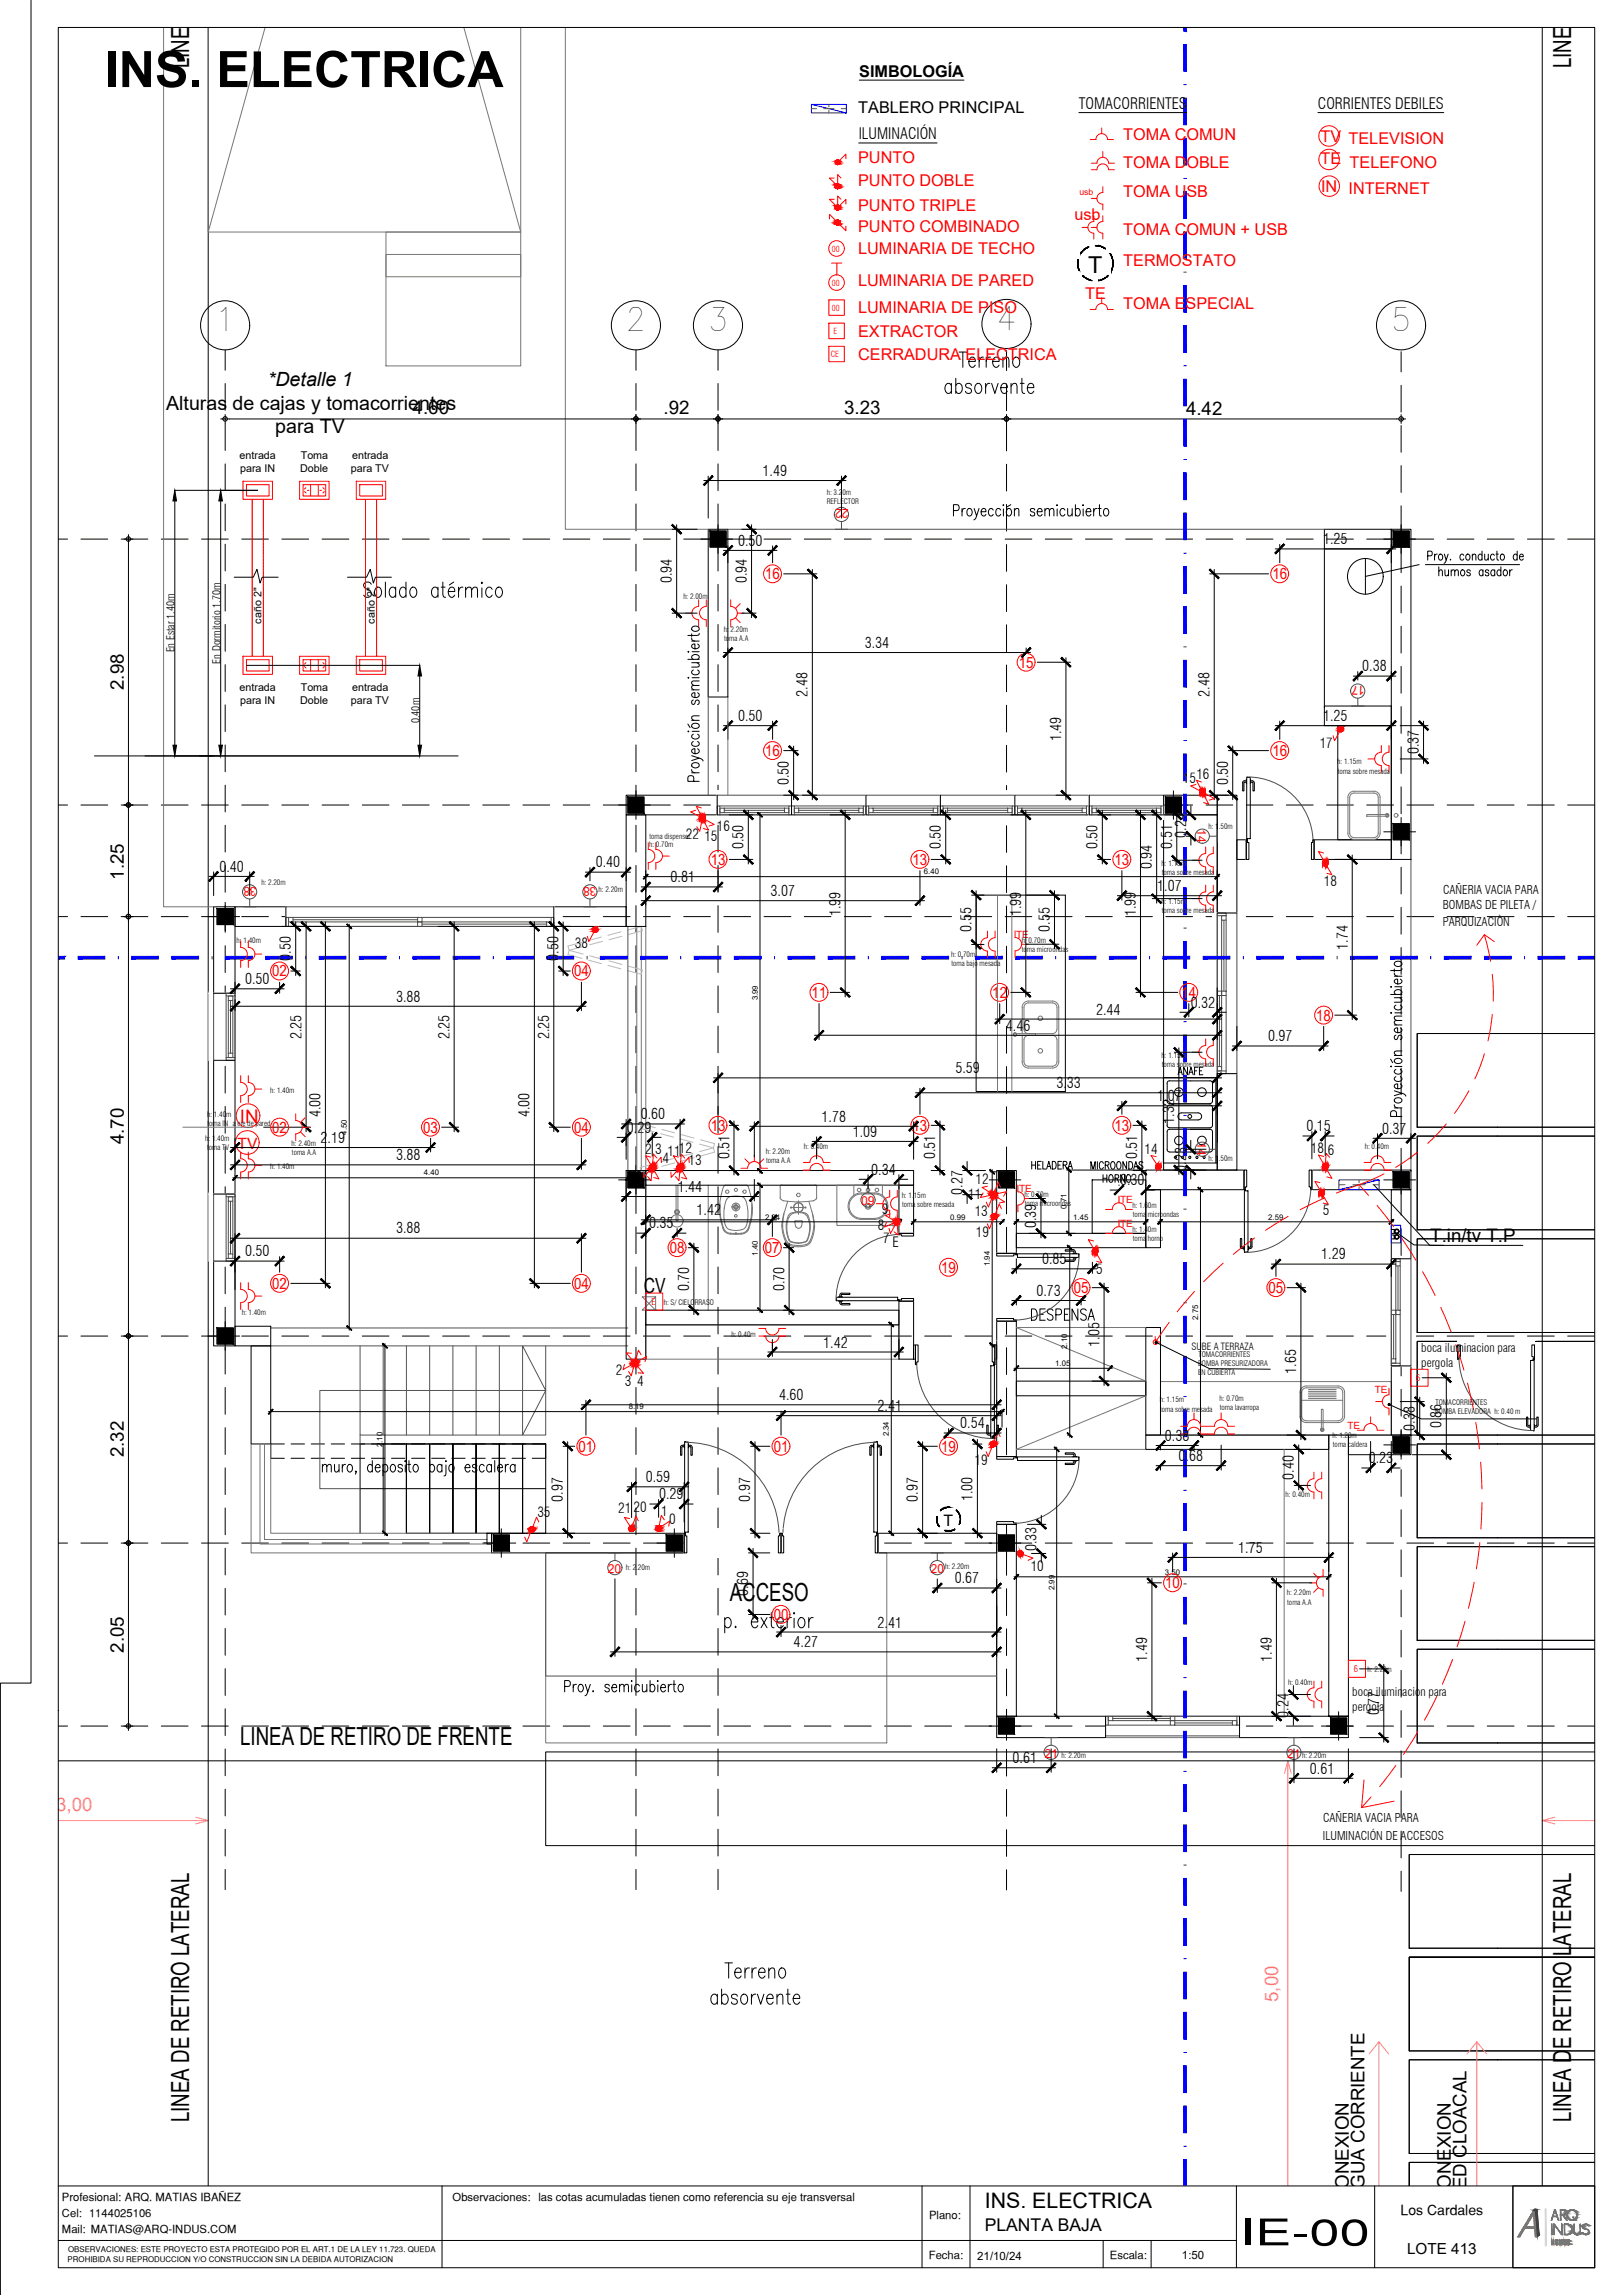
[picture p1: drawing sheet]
<svg xmlns="http://www.w3.org/2000/svg" width="594mm" height="841mm" viewBox="0 0 594 841" stroke-linecap="round" stroke-linejoin="round" font-family="sans-serif">
<defs><g id="words">
<text font-size="18.4" x="38.4" y="31.9">INS. ELECTRICA</text>
<text font-size="13.5" x="454.2" y="822.8">IE-00</text>
<g font-size="11.7">
<text x="78.8" y="121.4">1</text>
<text x="229.2" y="121.4">2</text>
<text x="259.3" y="121.4">3</text>
<text x="365" y="120.9">4</text>
<text x="509.5" y="121.4">5</text>
</g>
<text font-size="9.7" fill="#f00" x="132.3" y="220.1">Solado atérmico</text>
<g font-size="9.1">
<text x="69.3" y="25" transform="rotate(-90 69.3 25)">LINEA D</text>
<text x="575.4" y="25" transform="rotate(-90 575.4 25)">LINEA D</text>
<text x="267.3" y="586.6">ACCESO</text>
<text x="87.9" y="639.4">LINEA DE RETIRO DE FRENTE</text>
<text x="69.3" y="777.7" transform="rotate(-90 69.3 777.7)">LINEA DE RETIRO LATERAL</text>
<text x="575.4" y="777.7" transform="rotate(-90 575.4 777.7)">LINEA DE RETIRO LATERAL</text>
</g>
<text font-size="8.5" x="398.5" y="100">T</text>
<text font-size="7.9" x="376.8" y="485.1">DESPENSA</text>
<text font-size="7.8" x="360.7" y="809.1">INS. ELECTRICA</text>
<text font-size="7.7" x="235.8" y="473.8">CV</text>
<g font-size="7.2">
<text x="98.1" y="141.6">*Detalle 1</text>
<text x="60.8" y="150.2">Alturas de cajas y tomacorrientes</text>
<text x="100.8" y="158.7">para TV</text>
</g>
<g font-size="6.9">
<text x="151.1" y="151.8">4.60</text>
<text x="243" y="151.8">.92</text>
<text x="309.2" y="151.8">3.23</text>
<text x="434.4" y="151.9">4.42</text>
<text x="45.3" y="252.9" transform="rotate(-90 45.3 252.9)">2.98</text>
<text x="45.3" y="322.4" transform="rotate(-90 45.3 322.4)">1.25</text>
<text x="45.3" y="419.3" transform="rotate(-90 45.3 419.3)">4.70</text>
<text x="523.8" y="455.1">T.in/tv T.P</text>
<text x="45.3" y="534.1" transform="rotate(-90 45.3 534.1)">2.32</text>
<text x="45.3" y="605.6" transform="rotate(-90 45.3 605.6)">2.05</text>
<text x="494" y="807" transform="rotate(-90 494 807)">CONEXION</text>
<text x="499.8" y="806.6" transform="rotate(-90 499.8 806.6)">AGUA CORRIENTE</text>
<text x="531.4" y="807" transform="rotate(-90 531.4 807)">CONEXION</text>
<text x="537.2" y="807.2" transform="rotate(-90 537.2 807.2)">RED CLOACAL</text>
</g>
<text font-size="6.9" fill="#f00" x="87.9" y="411.6">IN</text>
<g font-size="6.9" fill="#ff7f7f">
<text x="20.5" y="663.6">3,00</text>
<text x="468.1" y="733.7" transform="rotate(-90 468.1 733.7)">5,00</text>
</g>
<text font-size="6.4" x="360.7" y="817.7">PLANTA BAJA</text>
<g font-size="6">
<text x="314.7" y="28.1">SIMBOLOGÍA</text>
<text x="314.3" y="41.4">TABLERO PRINCIPAL</text>
</g>
<g font-size="6" fill="#f00">
<text x="411.4" y="51.1">TOMA COMUN</text>
<text x="483.6" y="51.9">TV TELEVISION</text>
<text x="314.3" y="59.7">PUNTO</text>
<text x="411.4" y="61.5">TOMA DOBLE</text>
<text x="483.6" y="60.2">TE TELEFONO</text>
<text x="314.3" y="68.2">PUNTO DOBLE</text>
<text x="483.9" y="70.5">IN INTERNET</text>
<text x="314.3" y="77.2">PUNTO TRIPLE</text>
<text x="411.4" y="72">TOMA USB</text>
<text x="393.5" y="80.5">usb</text>
<text x="314.3" y="85">PUNTO COMBINADO</text>
<text x="411.4" y="86">TOMA COMUN + USB</text>
<text x="314.3" y="93.2">LUMINARIA DE TECHO</text>
<text x="411.4" y="97.5">TERMOSTATO</text>
<text x="314.3" y="104.7">LUMINARIA DE PARED</text>
<text x="397.5" y="109.7">TE</text>
<text x="411.4" y="113.4">TOMA ESPECIAL</text>
<text x="314.3" y="114.8">LUMINARIA DE PISO</text>
<text x="314.3" y="123.3">EXTRACTOR</text>
<text x="314.3" y="131.8">CERRADURA ELECTRICA</text>
</g>
<text font-size="5.8" x="345.6" y="559.1">T</text>
<g font-size="5.7">
<text x="395.2" y="39.9">TOMACORRIENTES</text>
<text x="482.7" y="39.9">CORRIENTES DEBILES</text>
<text x="314.5" y="51">ILUMINACIÓN</text>
</g>
<g font-size="5.7" fill="#f00">
<text x="280.3" y="212.3">16</text>
<text x="466" y="212.3">16</text>
<text x="373.1" y="244.7">15</text>
<text x="280.3" y="277.1">16</text>
<text x="466" y="277.1">16</text>
<text x="260.3" y="316.9">13</text>
<text x="334.2" y="316.9">13</text>
<text x="408.2" y="316.9">13</text>
<text x="99.7" y="357.8">02</text>
<text x="210.3" y="357.8">04</text>
<text x="297.3" y="365.7">11</text>
<text x="363.4" y="365.7">12</text>
<text x="432.7" y="365.7">14</text>
<text x="482.1" y="374">18</text>
<text x="99.7" y="415.1">02</text>
<text x="155" y="415.1">03</text>
<text x="210.3" y="415.1">04</text>
<text x="260.3" y="414.4">13</text>
<text x="334.2" y="414.4">13</text>
<text x="408.2" y="414.4">13</text>
<text x="87" y="421.1">TV</text>
<text x="245.3" y="459.2">08</text>
<text x="280.2" y="459.2">07</text>
<text x="344.7" y="466.4">19</text>
<text x="99.7" y="472.3">02</text>
<text x="210.3" y="472.3">04</text>
<text x="393.2" y="473.8">05</text>
<text x="464.6" y="473.8">05</text>
<text x="211.9" y="531.9">01</text>
<text x="283.4" y="531.9">01</text>
<text x="344.7" y="531.9">19</text>
<text x="426.8" y="582">10</text>
<text x="283.4" y="593.6">00</text>
</g>
<text font-size="5.6" x="515.4" y="826">LOTE 413</text>
<g font-size="5.5">
<text x="279.3" y="174.4">1.49</text>
<text x="270.3" y="200">0.50</text>
<text x="484.6" y="199.4">1.25</text>
<text x="246.1" y="213.8" transform="rotate(-90 246.1 213.8)">0.94</text>
<text x="273.6" y="213.8" transform="rotate(-90 273.6 213.8)">0.94</text>
<text x="316.7" y="237.4">3.34</text>
<text x="499" y="246">0.38</text>
<text x="295.8" y="255.3" transform="rotate(-90 295.8 255.3)">2.48</text>
<text x="443" y="255.3" transform="rotate(-90 443 255.3)">2.48</text>
<text x="270.3" y="264.2">0.50</text>
<text x="484.6" y="264.2">1.25</text>
<text x="388.7" y="271.6" transform="rotate(-90 388.7 271.6)">1.49</text>
<text x="519.7" y="276.5" transform="rotate(-90 519.7 276.5)">0.37</text>
<text x="288.9" y="287.7" transform="rotate(-90 288.9 287.7)">0.50</text>
<text x="449.8" y="287.7" transform="rotate(-90 449.8 287.7)">0.50</text>
<text x="272.3" y="311.3" transform="rotate(-90 272.3 311.3)">0.50</text>
<text x="344.6" y="311.3" transform="rotate(-90 344.6 311.3)">0.50</text>
<text x="402" y="311.3" transform="rotate(-90 402 311.3)">0.50</text>
<text x="429.3" y="311.1" transform="rotate(-90 429.3 311.1)">0.51</text>
<text x="434.4" y="307" transform="rotate(-90 434.4 307)">0.24</text>
<text x="218.2" y="317.9">0.40</text>
<text x="80.4" y="319.4">0.40</text>
<text x="245.6" y="323.3">0.81</text>
<text x="421.9" y="318.5" transform="rotate(-90 421.9 318.5)">0.94</text>
<text x="282.3" y="328.3">3.07</text>
<text x="423.9" y="326.5">1.07</text>
<text x="307.8" y="335.7" transform="rotate(-90 307.8 335.7)">1.99</text>
<text x="374" y="335.7" transform="rotate(-90 374 335.7)">1.99</text>
<text x="416" y="335.7" transform="rotate(-90 416 335.7)">1.99</text>
<text x="355.8" y="341.5" transform="rotate(-90 355.8 341.5)">0.55</text>
<text x="384.5" y="341.5" transform="rotate(-90 384.5 341.5)">0.55</text>
<text x="106.6" y="352.2" transform="rotate(-90 106.6 352.2)">0.50</text>
<text x="204.6" y="352.2" transform="rotate(-90 204.6 352.2)">0.50</text>
<text x="493.6" y="348.1" transform="rotate(-90 493.6 348.1)">1.74</text>
<text x="89.8" y="360.6">0.50</text>
<text x="145" y="367">3.88</text>
<text x="401.5" y="371.8">2.44</text>
<text x="436.1" y="369.2">0.32</text>
<text x="368.4" y="377.6">4.46</text>
<text x="110.4" y="380.8" transform="rotate(-90 110.4 380.8)">2.25</text>
<text x="164.6" y="380.8" transform="rotate(-90 164.6 380.8)">2.25</text>
<text x="201.1" y="380.8" transform="rotate(-90 201.1 380.8)">2.25</text>
<text x="464.5" y="381.6">0.97</text>
<text x="349.9" y="393.3">5.59</text>
<text x="386.9" y="398.7">3.33</text>
<text x="423.9" y="403.5">1.07</text>
<text x="117.4" y="409.3" transform="rotate(-90 117.4 409.3)">4.00</text>
<text x="194" y="409.3" transform="rotate(-90 194 409.3)">4.00</text>
<text x="234.7" y="410.2">0.60</text>
<text x="300.9" y="411">1.78</text>
<text x="430" y="411.7" transform="rotate(-90 430 411.7)">1.32</text>
<text x="117.4" y="418.8">2.19</text>
<text x="229.6" y="415.1">0.29</text>
<text x="312.3" y="416.5">1.09</text>
<text x="478.5" y="414.6">0.15</text>
<text x="506.2" y="415.4">0.37</text>
<text x="145" y="425.2">3.88</text>
<text x="267.1" y="424.8" transform="rotate(-90 267.1 424.8)">0.51</text>
<text x="342.5" y="424.8" transform="rotate(-90 342.5 424.8)">0.51</text>
<text x="416.5" y="424.8" transform="rotate(-90 416.5 424.8)">0.51</text>
<text x="319.1" y="430.4">0.34</text>
<text x="434.4" y="429.5" transform="rotate(-90 434.4 429.5)">0.23</text>
<text x="248.3" y="436.8">1.44</text>
<text x="352.5" y="437.8" transform="rotate(-90 352.5 437.8)">0.27</text>
<text x="410.3" y="434.4">0.30</text>
<text x="255.2" y="445.4">1.42</text>
<text x="145" y="452">3.88</text>
<text x="237.8" y="450.2">0.35</text>
<text x="379.5" y="450.1" transform="rotate(-90 379.5 450.1)">0.39</text>
<text x="89.8" y="460.4">0.50</text>
<text x="483.9" y="461.5">1.29</text>
<text x="381.7" y="463.2">0.85</text>
<text x="252.4" y="473.1" transform="rotate(-90 252.4 473.1)">0.70</text>
<text x="287.3" y="473.1" transform="rotate(-90 287.3 473.1)">0.70</text>
<text x="379.6" y="474.8">0.73</text>
<text x="301.5" y="493.8">1.42</text>
<text x="402.6" y="493.5" transform="rotate(-90 402.6 493.5)">1.05</text>
<text x="474.8" y="503.4" transform="rotate(-90 474.8 503.4)">1.65</text>
<text x="285.3" y="513.1">4.60</text>
<text x="321.5" y="517.1">2.41</text>
<text x="351.7" y="523.4">0.54</text>
<text x="426.7" y="528">0.38</text>
<text x="518.3" y="524.2" transform="rotate(-90 518.3 524.2)">0.38</text>
<text x="528" y="523.5" transform="rotate(-90 528 523.5)">0.86</text>
<text x="431.7" y="535.4">0.68</text>
<text x="501.3" y="536.2">0.23</text>
<text x="236.5" y="543.1">0.59</text>
<text x="473.9" y="542.2" transform="rotate(-90 473.9 542.2)">0.40</text>
<text x="206.2" y="550.4" transform="rotate(-90 206.2 550.4)">0.97</text>
<text x="241.4" y="549.4">0.29</text>
<text x="274.8" y="550.4" transform="rotate(-90 274.8 550.4)">0.97</text>
<text x="336.2" y="550.4" transform="rotate(-90 336.2 550.4)">0.97</text>
<text x="356.2" y="550.1" transform="rotate(-90 356.2 550.1)">1.00</text>
<text x="379.7" y="568.4" transform="rotate(-90 379.7 568.4)">0.33</text>
<text x="453.5" y="569">1.75</text>
<text x="349.7" y="580.2">0.67</text>
<text x="274.1" y="584.8" transform="rotate(-90 274.1 584.8)">0.69</text>
<text x="321.5" y="596.4">2.41</text>
<text x="290.7" y="603.7">4.27</text>
<text x="420.2" y="609" transform="rotate(-90 420.2 609)">1.49</text>
<text x="465.8" y="609" transform="rotate(-90 465.8 609)">1.49</text>
<text x="472" y="629.4" transform="rotate(-90 472 629.4)">0.24</text>
<text x="505.1" y="628.6" transform="rotate(-90 505.1 628.6)">0.77</text>
<text x="370.9" y="646.1">0.61</text>
<text x="479.8" y="649.9">0.61</text>
</g>
<g font-size="5.2">
<text x="483.4" y="274">17</text>
<text x="433.2" y="287">15</text>
<text x="438.2" y="285.6">16</text>
<text x="262.6" y="304.6">16</text>
<text x="251.2" y="307.5">22</text>
<text x="258" y="308.3">15</text>
<text x="484.9" y="324.6">18</text>
<text x="210.5" y="347.5">38</text>
<text x="236.3" y="422.8">2</text>
<text x="240" y="423.1">3</text>
<text x="244.5" y="423.5">1112</text>
<text x="419.2" y="423">14</text>
<text x="480.1" y="422.3">18</text>
<text x="486.4" y="423.4">6</text>
<text x="242.7" y="426.3">4</text>
<text x="252.2" y="426.7">13</text>
<text x="357.3" y="433.9">12</text>
<text x="354.6" y="439.3">11</text>
<text x="323" y="444.9">9</text>
<text x="357" y="445.5">13</text>
<text x="484.5" y="445.4">5</text>
<text x="321.6" y="450.7">8</text>
<text x="323.5" y="455.4">7</text>
<text x="357.4" y="453.4">19</text>
<text x="326.9" y="457.1">E</text>
<text x="401.5" y="466.8">5</text>
<text x="225.6" y="504">2</text>
<text x="228.9" y="508">3</text>
<text x="233.3" y="508.1">4</text>
<text x="356.9" y="536.9">19</text>
<text x="196.8" y="555.8">35</text>
<text x="226.4" y="554.5">21</text>
<text x="232.1" y="554.1">20</text>
<text x="242.1" y="555.6">1</text>
<text x="245.1" y="558.5">0</text>
<text x="377.5" y="575.5">10</text>
</g>
<text font-size="5.1" x="513" y="811.6">Los Cardales</text>
<g font-size="4.6" fill="#f00">
<text x="310.7" y="186.6" transform="rotate(-179 310.7 186.6)">22</text>
<text x="499.8" y="251.4" transform="rotate(-179 499.8 251.4)">17</text>
<text x="438.5" y="303.9" transform="rotate(91 438.5 303.9)">14</text>
<text x="94" y="325" transform="rotate(-179 94 325)">38</text>
<text x="218.4" y="324.9" transform="rotate(179 218.4 324.9)">38</text>
<text x="438.5" y="418.6" transform="rotate(91 438.5 418.6)">14</text>
<text x="315.4" y="441.6" transform="rotate(1 315.4 441.6)">09</text>
<text x="222.7" y="576.4" transform="rotate(1 222.7 576.4)">20</text>
<text x="341" y="576.4" transform="rotate(-1 341 576.4)">20</text>
<text x="382.7" y="644.2" transform="rotate(-1 382.7 644.2)">21</text>
<text x="471.4" y="644.1" transform="rotate(1 471.4 644.1)">21</text>
</g>
<g font-size="4.4">
<text x="528.5" y="327.5">CAÑERIA VACIA PARA</text>
<text x="528.5" y="333">BOMBAS DE PILETA /</text>
<text x="528.5" y="339.3">PARQUIZACIÒN</text>
<text x="520.5" y="495.6">boca iluminacion para</text>
<text x="520.5" y="501">pergola</text>
<text x="495.3" y="621.6">boca iluminacion para</text>
<text x="495.3" y="627">pergola</text>
<text x="484.6" y="667.8">CAÑERIA VACIA PARA</text>
<text x="484.5" y="674.1">ILUMINACIÓN DE ACCESOS</text>
</g>
<g font-size="4.2">
<text x="432.9" y="827.8">1:50</text>
<text x="357.9" y="828.1">21/10/24</text>
</g>
<g font-size="4.1">
<text x="22.7" y="806.5">Profesional: ARQ. MATIAS IBAÑEZ</text>
<text x="165.8" y="806.5">Observaciones: las cotas acumuladas tienen como referencia su eje transversal</text>
<text x="22.7" y="812.5">Cel: 1144025106</text>
<text x="340.3" y="813.2">Plano:</text>
<text x="22.7" y="818.4">Mail: MATIAS@ARQ-INDUS.COM</text>
<text x="340.2" y="827.7">Fecha:</text>
<text x="406.5" y="827.7">Escala:</text>
</g>
<g font-size="3.9">
<text x="87.7" y="168.1">entrada</text>
<text x="87.9" y="172.8">para IN</text>
<text x="110" y="172.8">Doble</text>
<text x="110.2" y="168.1">Toma</text>
<text x="128.5" y="172.8">para TV</text>
<text x="129" y="168.1">entrada</text>
<text x="95.8" y="228.5" transform="rotate(-90 95.8 228.5)">caño 2&quot;</text>
<text x="137.3" y="228.5" transform="rotate(-90 137.3 228.5)">caño 2&quot;</text>
<text x="63.9" y="239.1" transform="rotate(-90 63.9 239.1)">En Estar 1.40m</text>
<text x="80.7" y="243.1" transform="rotate(-90 80.7 243.1)">En Dormitorio 1.70m</text>
<text x="87.7" y="253.3">entrada</text>
<text x="110.2" y="253.3">Toma</text>
<text x="129" y="253.3">entrada</text>
<text x="87.9" y="258">para IN</text>
<text x="110" y="258">Doble</text>
<text x="128.5" y="258">para TV</text>
<text x="153.6" y="265" transform="rotate(-90 153.6 265)">0.40m</text>
</g>
<g font-size="3.7" fill="#f00">
<text x="372.2" y="343.7">TE</text>
<text x="373.2" y="436.9">TE</text>
<text x="410.3" y="440.9">TE</text>
<text x="410.3" y="449.7">TE</text>
<text x="503.6" y="510.4">TE</text>
<text x="493.5" y="523.6">TE</text>
</g>
<text font-size="3.6" x="436.4" y="494.7">SUBE A TERRAZA</text>
<g font-size="3.4" fill="#f00">
<text x="238.6" y="478.3">E</text>
<text x="518.7" y="506.2">6</text>
<text x="495.8" y="612.8">6</text>
</g>
<text font-size="3.2" fill="#f00" x="395.4" y="71.4">usb</text>
<g font-size="3" fill="#f00">
<text x="304.7" y="92.3">00</text>
<text x="304.7" y="104.7">00</text>
<text x="304.7" y="113.9">00</text>
<text x="305.3" y="122.4">E</text>
<text x="304.3" y="130.9">CE</text>
</g>
<g font-size="2.9">
<text x="338.4" y="320.4">6.40</text>
<text x="277.5" y="366.6" transform="rotate(-90 277.5 366.6)">3.99</text>
<text x="127.1" y="415.8" transform="rotate(-90 127.1 415.8)">4.50</text>
<text x="155.3" y="430.8">4.40</text>
<text x="390.6" y="443" transform="rotate(-90 390.6 443)">0.71</text>
<text x="280.2" y="446.9">2.84</text>
<text x="348" y="446.9">0.99</text>
<text x="393.1" y="446.9">1.45</text>
<text x="464.5" y="446.9">2.59</text>
<text x="277.5" y="460.1" transform="rotate(-90 277.5 460.1)">1.40</text>
<text x="362.6" y="464" transform="rotate(-90 362.6 464)">1.94</text>
<text x="438.8" y="483.7" transform="rotate(-90 438.8 483.7)">2.75</text>
<text x="390.9" y="494.3" transform="rotate(-90 390.9 494.3)">2.10</text>
<text x="386.5" y="500.5">1.05</text>
<text x="230.3" y="516.5">8.19</text>
<text x="325.6" y="526.4" transform="rotate(-90 325.6 526.4)">2.34</text>
<text x="140.1" y="530.3" transform="rotate(-90 140.1 530.3)">2.10</text>
<text x="426.7" y="577">3.50</text>
<text x="386.2" y="582.8" transform="rotate(-90 386.2 582.8)">2.99</text>
<text x="24.9" y="825.4">OBSERVACIONES: ESTE PROYECTO ESTA PROTEGIDO POR EL ART.1 DE LA LEY 11.723. QUEDA</text>
<text x="24.8" y="828.9">PROHIBIDA SU REPRODUCCION Y/O CONSTRUCCION SIN LA DEBIDA AUTORIZACION</text>
</g>
<g font-size="2.7">
<text x="302.8" y="184.8">REFLECTOR</text>
<text x="302.8" y="181.4">h: 3.20m</text>
<text x="250.3" y="219.7">h: 2.00m</text>
<text x="265.1" y="231.6">h: 2.20m</text>
<text x="265.2" y="235">toma A.A</text>
<text x="489.8" y="280.1">h: 1.15m</text>
<text x="489.9" y="283.5">toma sobre mesada</text>
<text x="442.6" y="303.9">h: 1.50m</text>
<text x="237.8" y="310.4">h: 0.70m</text>
<text x="237.9" y="307.3">toma dispenser</text>
<text x="425.5" y="317.2">h: 1.15m</text>
<text x="425.5" y="320.7">toma sobre mesada</text>
<text x="95.7" y="324.3">h: 2.20m</text>
<text x="219.3" y="326.7">h: 2.20m</text>
<text x="425.5" y="331.3">h: 1.15m</text>
<text x="425.5" y="334.7">toma sobre mesada</text>
<text x="86.7" y="345.4">h: 1.40m</text>
<text x="374.2" y="345.4">h: 0.70m</text>
<text x="348.3" y="350.5">h: 0.70m</text>
<text x="348.5" y="354">toma bajo mesada</text>
<text x="374.3" y="348.9">toma microondas</text>
<text x="425.5" y="387.6">h: 1.15m</text>
<text x="425.5" y="391">toma sobre mesada</text>
<text x="99" y="400.4">h: 1.40m</text>
<text x="75.9" y="409.3">h: 1.40m</text>
<text x="76" y="412.7">toma IN a eje de pared</text>
<text x="75.2" y="418.2">h: 1.40m</text>
<text x="75.9" y="421.6">toma TV</text>
<text x="106.8" y="420">h: 2.40m</text>
<text x="106.9" y="423.4">toma A.A</text>
<text x="280.5" y="422.9">h: 2.20m</text>
<text x="294.4" y="421.2">h: 0.40m</text>
<text x="442.6" y="425.4">h: 1.50m</text>
<text x="499.9" y="421.2">h: 0.40m</text>
<text x="99" y="428.4">h: 1.40m</text>
<text x="280.6" y="426.3">toma A.A</text>
<text x="330.3" y="438.9">h: 1.15m</text>
<text x="330.4" y="442.4">toma sobre mesada</text>
<text x="375.2" y="438.6">h: 0.70m</text>
<text x="375.3" y="442">toma microondas</text>
<text x="414.8" y="442.7">h: 1.60m</text>
<text x="414.9" y="446.1">toma microondas</text>
<text x="414.8" y="451.5">h: 1.40m</text>
<text x="414.9" y="454.9">toma horno</text>
<text x="243.1" y="478.3">h: S/ CIELORRASO</text>
<text x="88.5" y="481.7">h: 1.40m</text>
<text x="267.9" y="489.9">h: 0.40m</text>
<text x="439" y="497.1">TOMACORRIENTES</text>
<text x="438.8" y="500.6">BOMBA PRESURIZADORA</text>
<text x="438.8" y="504">EN CUBIERTA</text>
<text x="424.8" y="513.9">h: 1.15m</text>
<text x="446.7" y="513.4">h: 0.70m</text>
<text x="525.8" y="514.8">TOMACORRIENTES</text>
<text x="424.9" y="517.3">toma sobre mesada</text>
<text x="446.8" y="516.9">toma lavarropa</text>
<text x="525.6" y="518.2">BOMBA ELEVADORA h: 0.40 m</text>
<text x="488.1" y="526.8">h: 1.20m</text>
<text x="488.2" y="530.2">toma caldera</text>
<text x="470.9" y="548.8">h: 0.40m</text>
<text x="229.2" y="575.4">h: 2.20m</text>
<text x="346.1" y="575">h: 2.20m</text>
<text x="471.4" y="584.6">h: 2.20m</text>
<text x="471.5" y="588">toma A.A</text>
<text x="471.8" y="617.5">h: 0.40m</text>
<text x="500.9" y="612.9">h: 2.20m</text>
<text x="388.8" y="644.3">h: 2.20m</text>
<text x="476.9" y="644.3">h: 2.20m</text>
</g>
</g></defs>
<!-- layer: X-REF|0-TEXTO -->
<g fill="none" stroke="#000" stroke-width=".37">
<path d="M350.1 138.6v5.6M351.3 129h2.7M352.7 129v5.6M354.9 132.4h2.3a1.16 1.16 0 0 0-.4-1.3 1.16 1.16 0 0 0-1.4 0 2.32 2.32 0 0 0 .4 3.5h.6l.8-.8M358.6 130.9v3.7M360.2 130.9a1.42 1.42 0 0 0-1.6 1.5M361.2 130.9v3.7M362.8 130.9a1.42 1.42 0 0 0-1.6 1.5M363.6 132.4h2.3a1.14 1.14 0 0 0-.6-1.4 1.14 1.14 0 0 0-1.5 .7 1.87 1.87 0 0 0 1.3 2.9l.8-.8M367.3 131.9l1.1-1 .9 .2 .2 3.5M367.3 130.9v3.7M371.5 131.1l.4-.2a1.91 1.91 0 0 1 1.7 1.4 1.91 1.91 0 0 1-.7 2l-.4 .3a1.93 1.93 0 0 1-1.7-1.4 1.93 1.93 0 0 1 .7-2.1z"/>
<path d="M374.3 138.6v4.5l.2 .8 .8 .3M348.5 141.3l-.8-.8a1.91 1.91 0 0 0-1.7 1.4 1.91 1.91 0 0 0 .7 2l1 .3 .8-.8M348.5 140.5v3.7M350.1 141.3l.8-.8a1.82 1.82 0 0 1 1.4 2.9l-.8 .8h-.6l-.8-.8M355.8 141.3a1.16 1.16 0 0 0-1.1-.8 1.16 1.16 0 0 0-1.1 .8l.6 .8 1 .2a1.06 1.06 0 0 1 .4 1.6 1.23 1.23 0 0 1-2-.5M357.6 140.7l1-.2a2.21 2.21 0 0 1 0 3.7 1.92 1.92 0 0 1-1.7-1.4 1.92 1.92 0 0 1 .7-2.1zM361 140.5v3.7M362.6 140.5l-1 .2-.6 1.4M363.2 140.5l1.2 3.7 1.2-3.7M366.5 142.1h2.4a1.17 1.17 0 0 0-.7-1.5 1.17 1.17 0 0 0-1.5 .7 1.87 1.87 0 0 0 1.4 2.9l.8-.8M370.3 141.5l1-1 1 .2 .2 3.5M370.3 140.5v3.7"/>
<path d="M373.7 140.5h1.4M376.3 142.1h2.3a1.15 1.15 0 0 0-.6-1.5 1.15 1.15 0 0 0-1.5 .7 1.87 1.87 0 0 0 1.4 2.9l.7-.8M349.2 187.1h1.3a1.13 1.13 0 0 0 .8-1.1 1.13 1.13 0 0 0-.8-1.1h-1.3v4.2M352.4 186.3v2.8M353.5 186.3l-.7 .2-.4 1M354.6 186.5l.3-.2a1.38 1.38 0 0 1 1.2 1.4 1.38 1.38 0 0 1-1.2 1.4 1.75 1.75 0 0 1-.3-2.6zM356.8 186.3l.9 2.8 .9-2.8M357.7 189.1l-.3 .8-.7 .6M359.3 187.5h1.8v-.4a.8 .8 0 0 0-.5-.7 .8 .8 0 0 0-.8 .1 1.32 1.32 0 0 0-.5 1.7 1.32 1.32 0 0 0 1.5 .7l.3-.4M363.8 186.9l-.6-.6a1.39 1.39 0 0 0-1.2 1.4 1.39 1.39 0 0 0 1.2 1.4l.6-.6M366.5 186.9l-.6-.6a1.39 1.39 0 0 0-1.2 1.4 1.39 1.39 0 0 0 1.2 1.4l.6-.6M367.5 184.9v.4z"/>
<path d="M367.5 186.5v2.6M369 186.5l.3-.2a1.39 1.39 0 0 1 1.2 1.4 1.39 1.39 0 0 1-1.2 1.4 1.67 1.67 0 0 1-.3-2.6zM370.2 184.9l-1.3 .8M371.5 187.1l.8-.8 .8 .2 .1 2.6M371.5 186.3v2.8M379 186.9a.83 .83 0 0 0-.8-.6 .83 .83 0 0 0-.8 .6l.4 .6 1.1 .4 .1 .6a.83 .83 0 0 1-.8 .6 .83 .83 0 0 1-.8-.6M379.9 187.5h1.8v-.4a.83 .83 0 0 0-.5-.7 .83 .83 0 0 0-.9 .1 1.49 1.49 0 0 0-.4 1.5 1.49 1.49 0 0 0 1.2 1.1l.6-.6M382.7 187.1l.8-.8 .7 .2 .2 2.6M382.7 186.3v2.8M384.4 187.1l.7-.8 .7 .2 .2 2.6M387.2 184.9v.4zM387.2 186.5v2.6"/>
<path d="M390 186.9l-.6-.6a1.38 1.38 0 0 0-1.2 1.4 1.38 1.38 0 0 0 1.2 1.4l.6-.6M391 186.3l.2 2.6 .7 .2 .8-.8M392.7 186.3v2.8M393.9 186.9l.6-.6a1.39 1.39 0 0 1 1.2 1.4 1.39 1.39 0 0 1-1.2 1.4l-.6-.6M393.9 184.9v4.2M396.7 184.9v.4zM396.7 186.5v2.6M397.8 187.5h1.8v-.4a.83 .83 0 0 0-.5-.7 .83 .83 0 0 0-.9 .1l-.4 1a1.22 1.22 0 0 0 1.2 1.6l.6-.6M400.6 186.3v2.8M401.8 186.3a1.07 1.07 0 0 0-1.2 1.2M402.2 186.3h1.1M402.7 184.9v3.4l.1 .6 .6 .2"/>
<path d="M404.6 186.5l.3-.2a1.38 1.38 0 0 1 1.2 1.4 1.38 1.38 0 0 1-1.2 1.4 1.75 1.75 0 0 1-.3-2.6zM519.8 206.9l-19.7 4.3M522.1 206.9h34.5M522.9 203.7h1.1a.92 .92 0 0 0 .6-.9 .92 .92 0 0 0-.6-.8h-1.1v3.3M525.4 203.1v2.2M526.4 203.1a.91 .91 0 0 0-1 .9M527 209.5l.6-.7 .6 .2 .1 2M527 207.7v3.3M527.2 203.2a1.06 1.06 0 0 1 1.3 .7 1.06 1.06 0 0 1-.7 1.4l-.6-.2-.2-.3-.1-.8zM529 203.1l.7 2.2 .7-2.2M529.2 208.8l.2 2.1 .5 .1 .6-.6M529.7 205.3l-.2 .6-.6 .5"/>
<path d="M530.5 208.8v2.2M531.3 205v.3zM531.5 209.5l.6-.7 .6 .2 .1 2M531.5 208.8v2.2M532.8 209.5l.6-.7 .6 .2 .1 2M535.3 209a1.06 1.06 0 0 1 1.3 .7 1.06 1.06 0 0 1-.7 1.3 1.12 1.12 0 0 1-1-.8 1.12 1.12 0 0 1 .4-1.2zM536.1 203.5l-.2-.3a1.05 1.05 0 0 0-1.3 .6 1.05 1.05 0 0 0 .5 1.3l.6 .2 .4-.5M537.2 203.2a1.06 1.06 0 0 1 1.3 .8 1.06 1.06 0 0 1-.7 1.3 1.12 1.12 0 0 1-1-.8 1.12 1.12 0 0 1 .4-1.3zM538.5 209.3a.69 .69 0 0 0-.6-.5 .69 .69 0 0 0-.7 .5l.2 .3 1 .5 .1 .5a.69 .69 0 0 1-.6 .4 .69 .69 0 0 1-.7-.4M539.3 203.7l.5-.6 .6 .1 .2 2.1M539.3 203.1v2.2M542.8 203.5l-.2-.3a1.06 1.06 0 0 0-1.3 .8 1.06 1.06 0 0 0 .7 1.3h.3l.5-.5"/>
<path d="M542.8 202v3.3M543.2 209.3l-.3-.3a1.06 1.06 0 0 0-1.3 .7 1.06 1.06 0 0 0 .7 1.3l.6-.1 .3-.3M543.2 208.8v2.2M543.8 203.1l.1 2 .6 .2 .6-.7M545.1 203.1v2.2M545.3 209.3a.68 .68 0 0 0-.6-.5 .68 .68 0 0 0-.7 .5l.1 .3 1.1 .5 .1 .5a.68 .68 0 0 1-.6 .4 .68 .68 0 0 1-.7-.4M547.3 203.5l-.2-.3a1.06 1.06 0 0 0-1.3 .8 1.06 1.06 0 0 0 .7 1.3h.4l.4-.5M547.5 209.3l-.3-.3a1.06 1.06 0 0 0-1.3 .7 1.06 1.06 0 0 0 .7 1.3h.4l.5-.4M547.5 208.8v2.2M547.9 203.1h.9M548.3 202v2.6l.1 .5 .5 .2M549.7 209.3l-.2-.3a1.06 1.06 0 0 0-1.3 .7 1.06 1.06 0 0 0 .7 1.3l.6-.1 .2-.3"/>
<path d="M549.7 207.7v3.3M549.8 203.2a1.06 1.06 0 0 1 1.3 .8 1.06 1.06 0 0 1-.7 1.3l-.8-.5-.1-.8zM550.9 209a1.06 1.06 0 0 1 1.3 .7 1.06 1.06 0 0 1-.7 1.3l-.6-.1-.2-.3-.1-.9zM552.9 208.8v2.2M553.9 208.8a.91 .91 0 0 0-1 .9M555.7 203.5l-.3-.3a1.06 1.06 0 0 0-1.3 .8 1.06 1.06 0 0 0 .7 1.3h.4l.5-.5M555.7 202v3.3M556.5 204h1.4l-.2-.8a1.05 1.05 0 0 0-1.3 .6 1.05 1.05 0 0 0 .5 1.3l.6 .2 .4-.5M251.9 238.8h.4zM253.3 233.8l.2 .7 1 .4M253.3 234.9h2.8M253.3 232.3v1"/>
<path d="M253.5 229.9a1.32 1.32 0 0 1 1.7-.5 1.32 1.32 0 0 1 .7 1.5 1.5 1.5 0 0 1-1.5 .5 1.5 1.5 0 0 1-1.1-1.2zM253.5 238.8h2.6M255.5 236l.6 .6a1.39 1.39 0 0 1-1.4 1.2 1.39 1.39 0 0 1-1.4-1.2l.4-.5 .8-.1v1.8M256.1 232.1l-.2 .6-.6 .2h-3.4M251.9 248.4h.4zM251.9 241.6h4.2M253.3 252.8h2.8M253.3 242.9h2.8M253.5 248.4h2.6M253.9 256.5a.86 .86 0 0 0-.6 .9 .86 .86 0 0 0 .6 .8l.6-.5 .2-.7a.79 .79 0 0 1 1.2-.3 .93 .93 0 0 1-.4 1.5M253.9 245.5l-.6 .6a1.39 1.39 0 0 0 1.4 1.2 1.39 1.39 0 0 0 1.4-1.2l-.6-.6M253.9 241.6l-.6-.6a1.39 1.39 0 0 1 1.4-1.2 1.39 1.39 0 0 1 1.4 1.2l-.6 .6"/>
<path d="M255.3 242.9l.8 .7-.2 .7-2.6 .2M255.5 253.9l.6 .6a1.39 1.39 0 0 1-1.4 1.2 1.39 1.39 0 0 1-1.4-1.2l.4-.5 .8-.1v1.7M256.1 251.2l-2.6 .1-.2 .8 .8 .7M256.1 249.5l-2.6 .2-.2 .7 .8 .8M251.9 268h.4zM251.9 265.3l.8 1.3M253.3 276.9l2.8 .9-2.8 .9M253.3 264h2.8M253.5 279.9l1-.4a1.22 1.22 0 0 1 1.6 1.2 1.47 1.47 0 0 1-1.5 .7 1.47 1.47 0 0 1-1.3-1.2zM253.5 265.5l1-.5a1.22 1.22 0 0 1 1.6 1.2 1.49 1.49 0 0 1-1.5 .7 1.49 1.49 0 0 1-1.3-1.1zM253.5 268h2.6M253.9 271.7l-.6 .6a1.39 1.39 0 0 0 1.4 1.2 1.39 1.39 0 0 0 1.4-1.2l-.6-.6"/>
<path d="M253.9 269.1l-.6 .5a1.39 1.39 0 0 0 1.4 1.2 1.39 1.39 0 0 0 1.4-1.2l-.6-.5M255.5 274.4l.6 .6a1.38 1.38 0 0 1-1.4 1.2 1.38 1.38 0 0 1-1.4-1.2l.4-.4 .8-.2v1.8M256.1 277.8l.8 .3 .6 .8M256.1 262.3l-2.6 .2-.2 .7 .8 .8M253.3 282l.2 .7 1 .5M253.3 283.2h2.8M254.1 286.3l-.2-1.7-.6-.3-1.2 .3-.2 1.7h4.2M510.7 356.6a1.13 1.13 0 0 0 1.2 1.1M510.7 357.7h2.8M510.7 355.1v1M510.9 352.7l.4-.3a1.4 1.4 0 0 1 2.2 1 1.5 1.5 0 0 1-1.6 .8 1.5 1.5 0 0 1-1.2-1.2zM512.9 358.8l.6 .6a1.41 1.41 0 0 1-1.4 1.2 1.41 1.41 0 0 1-1.4-1.2l.4-.5 .8-.1v1.8"/>
<path d="M513.5 354.9l-.2 .6-.6 .2h-3.4M509.3 371.2h.4zM509.3 361.6h.4zM509.3 364.4h4.2M510.7 375.6h2.8M510.7 365.6h2.8M510.9 371.2h2.6M510.9 361.6h2.6M511.3 379.3a.86 .86 0 0 0-.7 .9 .86 .86 0 0 0 .7 .8l.6-.5 .2-.7a.75 .75 0 0 1 1.2-.3 .9 .9 0 0 1-.4 1.5M511.3 368.3l-.6 .6a1.41 1.41 0 0 0 1.4 1.2 1.41 1.41 0 0 0 1.4-1.2l-.6-.6M511.3 364.4l-.6-.6a1.41 1.41 0 0 1 1.4-1.2 1.41 1.41 0 0 1 1.4 1.2l-.6 .6M512.7 365.6l.8 .8-.2 .7-2.6 .2"/>
<path d="M512.9 376.7l.6 .6a1.41 1.41 0 0 1-1.4 1.2 1.41 1.41 0 0 1-1.4-1.2l.4-.5 .8-.1v1.7M513.5 374l-2.6 .1-.2 .8 .8 .7M513.5 372.3l-2.6 .2-.2 .7 .8 .8M431.5 393.9l.7-2.8 .8 2.8M431.8 392.9h.9M434.9 391.1v2.8l-1.4-2.8v2.8M435.4 393.9l.8-2.8 .8 2.8M435.8 392.9h.9M437.5 392.4h.8M438.8 391.1h-1.3v2.8M439.3 392.4h.8M440.6 391.1h-1.3v2.8h1.3"/>
<path d="M509.3 390.8h.4zM509.3 388.1l.8 1.4M510.7 399.7l2.8 .9-2.8 .9M510.7 386.8h2.8M510.9 388.3l.4-.3a1.4 1.4 0 0 1 2.2 1 1.52 1.52 0 0 1-1.6 .8 1.52 1.52 0 0 1-1.2-1.2zM510.9 390.8h2.6M511.3 394.5l-.6 .6a1.41 1.41 0 0 0 1.4 1.2 1.41 1.41 0 0 0 1.4-1.2l-.6-.6M511.3 391.9l-.6 .6a1.41 1.41 0 0 0 1.4 1.2 1.41 1.41 0 0 0 1.4-1.2l-.6-.6M512.9 397.2l.6 .6a1.41 1.41 0 0 1-1.4 1.2 1.41 1.41 0 0 1-1.4-1.2l.4-.4 .8-.2v1.8M513.5 385.1l-2.6 .2-.2 .7 .8 .8M510.7 404.8a1.13 1.13 0 0 0 1.2 1.2M510.7 406h2.8"/>
<path d="M510.9 402.7l.4-.3a1.4 1.4 0 0 1 2.2 1.1 1.5 1.5 0 0 1-1.6 .7 1.5 1.5 0 0 1-1.2-1.2zM511.5 409.1v-1.3a1.13 1.13 0 0 0-1.1-.8 1.13 1.13 0 0 0-1.1 .8v1.3h4.2M513.5 400.6l.8 .3 .6 .8M377.9 425.6v2.8M377.9 427h1.4M379.3 425.6v2.8M380 427h.8M381.4 425.6h-1.4v2.8h1.4M381.9 425.6v2.8h1.2M383.3 428.4l.8-2.8 .8 2.8M383.6 427.5h1M385.4 425.6a1.51 1.51 0 0 1 1.5 1 1.51 1.51 0 0 1-.5 1.7l-1 .1z"/>
<path d="M387.5 427h.8M388.8 425.6h-1.3v2.8h1.3M389.4 427l1.2-.2 .2-.4-.2-.7-1.2-.1v2.8M390.1 427l.7 1.4M391.2 428.4l.8-2.8 .8 2.8M391.5 427.5h1M399.6 428.4v-2.7l.8 2.7 .7-2.7v2.7M401.9 425.7v2.7M404 430.5v2.8M404 431.8h1.4M404.1 426.3a.78 .78 0 0 0-.9-.6 .78 .78 0 0 0-.6 1v.7a.78 .78 0 0 0 .6 1 .78 .78 0 0 0 .9-.6M404.8 427l1.2-.1 .1-1-1.3-.2v2.7"/>
<path d="M405.4 430.5v2.8M405.5 427l.7 1.4M406.5 430.6l.2-.1a1.56 1.56 0 0 1 .6 2.6l-.2 .2a1.56 1.56 0 0 1-.6-2.7zM407.2 425.8l.2-.1a1.43 1.43 0 0 1 1 1.4 1.43 1.43 0 0 1-1 1.3 1.93 1.93 0 0 1-.2-2.6zM408.4 431.8l1.2-.1v-1.1l-1.2-.1v2.8M409.1 431.8l.7 1.5M409.4 425.8l.2-.1a1.51 1.51 0 0 1 .6 2.6l-.2 .1a1.51 1.51 0 0 1-.6-2.6zM411.9 430.5v2.8l-1.4-2.8v2.8M412.6 425.7v2.7l-1.3-2.7v2.7M412.9 430.6l.2-.1a1.45 1.45 0 0 1 1.1 1.4 1.45 1.45 0 0 1-1.1 1.4 1.98 1.98 0 0 1-.2-2.7zM413.4 425.7a1.47 1.47 0 0 1 1.5 .9 1.47 1.47 0 0 1-.4 1.7l-1.1 .1zM415.2 428.4l.8-2.7 .8 2.7"/>
<path d="M415.5 427.6h1M418.6 426.1l-.5-.4-.9 .4 .2 .6 .8 .4a.74 .74 0 0 1 .2 1.3 .74 .74 0 0 1-1.2-.3M118.1 537.4l.7-.8 .8 .3 .1 2.5M118.1 536.6v2.8M119.7 537.4l.8-.8 .7 .3 .1 2.5M122.5 536.6l.2 2.6 .7 .2 .8-.8M124.2 536.6v2.8M125.4 536.6v2.8M126.5 536.6a1.13 1.13 0 0 0-1.1 1.2M127.6 536.9l.3-.3a1.41 1.41 0 0 1 1.2 1.4 1.41 1.41 0 0 1-1.2 1.4 1.67 1.67 0 0 1-.3-2.5zM130.4 539.2l-.1 .2-.2-.2h.3l-.3 1M136.4 537.2l-.6-.6a1.41 1.41 0 0 0-1.2 1.4 1.41 1.41 0 0 0 1.2 1.4l.6-.6"/>
<path d="M136.4 535.2v4.2M137.4 537.8h1.8v-.4a.8 .8 0 0 0-.5-.7 .8 .8 0 0 0-.8 .2 1.5 1.5 0 0 0-.4 1.5 1.5 1.5 0 0 0 1.1 1l.6-.6M140.3 537.2l.6-.6a1.41 1.41 0 0 1 1.2 1.4 1.41 1.41 0 0 1-1.2 1.4l-.6-.6M140.3 536.6v4.2M143.4 536.9l.3-.3a1.41 1.41 0 0 1 1.2 1.4 1.41 1.41 0 0 1-1.2 1.4 1.67 1.67 0 0 1-.3-2.5zM147.4 537.2a.86 .86 0 0 0-.8-.6 .86 .86 0 0 0-.8 .6l.1 .5 1.1 .3a.75 .75 0 0 1 .2 1.2 .9 .9 0 0 1-1.4-.4M148.4 535.2v.5zM148.4 536.9v2.5M149.3 536.6h1.1M149.8 535.2v3.4l.2 .6 .6 .2M151.7 536.9l.3-.3a1.41 1.41 0 0 1 1.2 1.4 1.41 1.41 0 0 1-1.2 1.4 1.67 1.67 0 0 1-.3-2.5zM157.4 537.2l.6-.6a1.41 1.41 0 0 1 1.2 1.4 1.41 1.41 0 0 1-1.2 1.4l-.6-.6"/>
<path d="M157.4 535.2v4.2M161.9 537.2l-.6-.6a1.41 1.41 0 0 0-1.2 1.4 1.41 1.41 0 0 0 1.2 1.4l.6-.6M161.9 536.6v2.8M163.3 535.2v.5zM163.3 536.9v3.1l-.1 .6-.6 .2M164.8 536.9l.3-.3a1.41 1.41 0 0 1 1.3 1.4 1.41 1.41 0 0 1-1.3 1.4 1.75 1.75 0 0 1-.3-2.5zM170.3 537.8h1.8v-.4a.83 .83 0 0 0-.5-.7 .83 .83 0 0 0-.8 .2 1.49 1.49 0 0 0-.4 1.5 1.49 1.49 0 0 0 1.1 1l.6-.6M174.7 537.2a.86 .86 0 0 0-.8-.6 .86 .86 0 0 0-.9 .6l.2 .5 1 .3a.75 .75 0 0 1 .3 1.2 .9 .9 0 0 1-1.5-.4M177.3 537.2l-.5-.6a1.41 1.41 0 0 0-1.2 1.4 1.41 1.41 0 0 0 1.2 1.4l.5-.6M180 537.2l-.6-.6a1.41 1.41 0 0 0-1.2 1.4 1.41 1.41 0 0 0 1.2 1.4l.6-.6M180 536.6v2.8M181.2 535.2v4.2"/>
<path d="M182.3 537.8h1.7v-.4a.83 .83 0 0 0-.5-.7 .83 .83 0 0 0-.8 .2 1.53 1.53 0 0 0 .7 2.5l.6-.6M185.1 536.6v2.8M186.3 536.6a1.08 1.08 0 0 0-1.2 1.2M188.7 537.2l-.6-.6a1.41 1.41 0 0 0-1.2 1.4 1.41 1.41 0 0 0 1.2 1.4l.6-.6M188.7 536.6v2.8M265.4 593.6l.8-.8a1.93 1.93 0 0 1 1.7 1.4 1.93 1.93 0 0 1-.7 2.1l-1 .2-.8-.8M265.4 592.8v5.6M269.4 596l.2 .3-.2 .2-.2-.2zM275.2 594.4h2.4a1.15 1.15 0 0 0-.7-1.5 1.15 1.15 0 0 0-1.5 .7 1.87 1.87 0 0 0 1.3 2.9l.9-.8M278.7 592.8l2.2 3.7M280.9 592.8l-2.2 3.7M281.9 592.8h1.4"/>
<path d="M282.5 590.9v4.5l.2 .9 .8 .2M284.5 594.4h2.4a1.17 1.17 0 0 0-.7-1.5 1.17 1.17 0 0 0-1.5 .7 1.87 1.87 0 0 0 1.4 2.9l.8-.8M288.3 592.8v3.7M289.9 592.8a1.43 1.43 0 0 0-1.6 1.6M290.8 590.9l.3 .3-.3 .3zM290.8 593v3.5M292.8 593l.5-.2a1.93 1.93 0 0 1 1.6 1.4 1.93 1.93 0 0 1-.7 2.1l-.9 .2a2.29 2.29 0 0 1-.5-3.5zM296.2 592.8v3.7M297.8 592.8l-1 .2-.6 1.4M206.8 618l1.8-.2 .3-.6-.1-1-.6-.3h-1.4v4.1M209.9 617.2v2.8M211.1 617.2l-.7 .2-.5 1"/>
<path d="M212.2 617.4l.3-.2a1.39 1.39 0 0 1 1.2 1.4 1.39 1.39 0 0 1-1.2 1.4 1.67 1.67 0 0 1-.3-2.6zM214.4 617.2l.9 2.8 .9-2.8M215.3 620l-.6 1.2-.4 .2M217.2 619.6v.4zM223.2 617.8a.86 .86 0 0 0-.8-.6 .86 .86 0 0 0-.9 .6l.5 .6 1 .4 .2 .6a.86 .86 0 0 1-.8 .6 .86 .86 0 0 1-.9-.6M224.1 618.4h1.8v-.4a.8 .8 0 0 0-.5-.7 .8 .8 0 0 0-.8 .1 1.5 1.5 0 0 0-.5 1.5 1.5 1.5 0 0 0 1.2 1.1l.6-.6M226.9 618l.7-.8 .8 .2 .2 2.6M226.9 617.2v2.8M228.6 618l.7-.8 .8 .2 .1 2.6M231.4 615.9v.3zM231.4 617.4v2.6M234.2 617.8l-.6-.6a1.39 1.39 0 0 0-1.2 1.4 1.39 1.39 0 0 0 1.2 1.4l.6-.6"/>
<path d="M235.3 617.2l.1 2.6 .7 .2 .8-.8M236.9 617.2v2.8M238.1 617.8l.6-.6a1.39 1.39 0 0 1 1.2 1.4 1.39 1.39 0 0 1-1.2 1.4l-.6-.6M238.1 615.9v4.1M240.9 615.9v.3zM240.9 617.4v2.6M241.9 618.4h1.8v-.4a.8 .8 0 0 0-.4-.7 .8 .8 0 0 0-.9 .1 1.5 1.5 0 0 0-.4 1.5 1.5 1.5 0 0 0 1.1 1.1l.6-.6M244.8 617.2v2.8M246 617.2l-.7 .2-.5 1M246.4 617.2h1.1M246.9 615.9v3.3l.1 .6 .6 .2M248.8 617.4l.3-.2a1.39 1.39 0 0 1 1.2 1.4 1.39 1.39 0 0 1-1.2 1.4 1.67 1.67 0 0 1-.3-2.6z"/>
<path d="M265.5 719.3h2.8M266.9 719.3v5.6M262.7 731.5l-.8-.7a1.82 1.82 0 0 0-1.4 2.9l.8 .8h.6l.8-.8M262.7 730.8v3.7M264.3 731.5l.8-.7a1.91 1.91 0 0 1 1.7 1.3 1.91 1.91 0 0 1-.7 2.1l-1 .3-.8-.8M264.3 728.9v5.6M269.1 722.8h2.4a1.15 1.15 0 0 0-.7-1.5 1.15 1.15 0 0 0-1.5 .7 1.87 1.87 0 0 0 1.4 2.9l.8-.8M270.1 731.5a1.13 1.13 0 0 0-1.1-.8 1.13 1.13 0 0 0-1.1 .8l.2 .6 1.4 .5a1.11 1.11 0 0 1 .4 1.6 1.23 1.23 0 0 1-2-.5M271.9 731l.4-.2a1.82 1.82 0 0 1 1.4 2.9l-.8 .8a1.91 1.91 0 0 1-1.7-1.4 1.91 1.91 0 0 1 .7-2.1zM272.9 721.2v3.7M274.5 721.2l-1.1 .2-.5 1.4M275.2 730.8v3.7"/>
<path d="M275.4 721.2v3.7M276.8 730.8a1.43 1.43 0 0 0-1.6 1.6M277 721.2l-1 .2-.6 1.4M277.4 730.8l1.2 3.7 1.2-3.7M277.8 722.8h2.4a1.17 1.17 0 0 0-.7-1.5 1.17 1.17 0 0 0-1.5 .7 1.87 1.87 0 0 0 1.4 2.9l.8-.8M280.8 732.4h2.4a1.17 1.17 0 0 0-.7-1.5 1.17 1.17 0 0 0-1.5 .6 1.87 1.87 0 0 0 1.4 3l.8-.8M281.6 722.2l1-1 1 .2 .2 3.5M281.6 721.2v3.7M284.6 731.8l1-1 1 .2 .1 3.5M284.6 730.8v3.7M285.8 721.4l.9-.2a2.2 2.2 0 0 1 0 3.7 1.95 1.95 0 0 1-1.6-1.4 1.95 1.95 0 0 1 .7-2.1zM288 730.8h1.3"/>
<path d="M288.6 728.9v4.5l.1 .8 .8 .3M290.5 732.4h2.4a1.17 1.17 0 0 0-.7-1.5 1.17 1.17 0 0 0-1.5 .6 1.87 1.87 0 0 0 1.4 3l.8-.8"/>
</g>
<!-- layer: X-REF|0-COTAS -->
<path d="M471.7 649.8v151.2M21.4 667.2h50.3M569.4 667.2h14.6M501.5 752.7l3.6-4.5 3.5 4.5M505.1 748.2v52.8M537.4 752.7l3.5-4.5 3.6 4.5M540.9 748.2v52.8" fill="none" stroke="#ff7f7f" stroke-width=".37"/>
<!-- layer: X-REF|04 -->
<path d="M470.5 649.8l1.2-4.5 1.2 4.5M471.7 645.3v4.5M71.7 665.9l4.6 1.3-4.6 1.2M71.7 667.2h4.6M564.9 667.2h4.5M569.4 665.9l-4.5 1.3 4.5 1.2" fill="none" stroke="#ff7f7f" stroke-width=".37"/>
<!-- layer: X-REF|ejes divisorios -->
<path d="M76.3 10.1v790.9M564.9 10.1v790.9M21.4 645.3h562.6" fill="none" stroke="#000" stroke-width=".37"/>
<!-- layer: X-REF|04 -->
<g fill="#000" stroke="#000" stroke-width=".37">
<path d="M260.1 194.6l5.9 5.9h-5.9zM260.1 194.6l5.9 5.9v-5.9z"/>
<path d="M510.3 194.6l5.8 5.9h-5.8zM510.3 194.6l5.8 5.9v-5.9z"/>
<path d="M230 292.1l5.9 5.9h-5.9zM230 292.1l5.9 5.9v-5.9z"/>
<path d="M426.9 292.1l5.8 5.9h-5.8zM426.9 292.1l5.8 5.9v-5.9z"/>
<path d="M510.3 301.9l5.8 5.8h-5.8zM510.3 301.9l5.8 5.8v-5.8z"/>
<path d="M79.5 332.9l5.9 5.9h-5.9zM79.5 332.9l5.9 5.9v-5.9z"/>
<path d="M230 429.4l5.9 5.9h-5.9zM230 429.4l5.9 5.9v-5.9z"/>
<path d="M365.7 429.4l5.9 5.9h-5.9zM365.7 429.4l5.9 5.9v-5.9z"/>
<path d="M510.3 429.4l5.8 5.9h-5.8zM510.3 429.4l5.8 5.9v-5.9z"/>
<path d="M79.5 486.6l5.9 5.9h-5.9zM79.5 486.6l5.9 5.9v-5.9z"/>
<path d="M510.3 526.6l5.8 5.9h-5.8zM510.3 526.6l5.8 5.9v-5.9z"/>
<path d="M180.7 562.5l5.9 5.9h-5.9zM180.7 562.5l5.9 5.9v-5.9z"/>
<path d="M244 562.5l5.9 5.9h-5.9zM244 562.5l5.9 5.9v-5.9z"/>
<path d="M365.7 562.5l5.9 5.9h-5.9zM365.7 562.5l5.9 5.9v-5.9z"/>
<path d="M365.7 629.6l5.9 5.9h-5.9zM365.7 629.6l5.9 5.9v-5.9z"/>
<path d="M487.4 629.6l5.8 5.9h-5.8zM487.4 629.6l5.8 5.9v-5.9z"/>
</g>
<!-- layer: X-REF|BARANDAS -->
<g fill="none" stroke="#000" stroke-width=".37">
<path d="M260.1 194.6h5.9v5.9h-5.9zM510.3 194.6h5.8v5.9h-5.8zM230 292.1h5.9v5.9h-5.9zM426.9 292.1h5.8v5.9h-5.8zM510.3 301.9h5.8v5.8h-5.8zM79.5 332.9h5.9v5.9h-5.9zM230 429.4h5.9v5.9h-5.9zM365.7 429.4h5.9v5.9h-5.9zM510.3 429.4h5.8v5.9h-5.8zM79.5 486.6h5.9v5.9h-5.9zM510.3 526.6h5.8v5.9h-5.8zM180.7 562.5h5.9v5.9h-5.9z"/>
<path d="M244 562.5h5.9v5.9h-5.9zM365.7 562.5h5.9v5.9h-5.9zM365.7 629.6h5.9v5.9h-5.9zM487.4 629.6h5.8v5.9h-5.8z"/>
</g>
<!-- layer: X-REF|MUEBLE -->
<g fill="none" stroke="#000" stroke-width=".37">
<path d="M256.7 197.6h11.6M263 192.3v10.5M506.8 197.6h11.7M513.2 192.3v10.5M226.6 295h11.6M232.9 289.8v10.5M423.4 295h11.7M429.8 289.8v10.5M513.2 299.6v10.4M506.8 304.8h11.7M76.1 335.9h11.7M82.5 330.7v10.4"/>
<path d="M226.6 432.4h11.6M232.9 427.1v10.5M362.3 432.4h11.6M368.7 427.1v10.5M506.8 432.4h11.7M513.2 427.1v10.5M76.1 489.6h11.7M82.5 484.4v10.4M506.8 529.5h11.7M513.2 524.3v10.4M177.3 565.5h11.6M183.6 560.2v10.5"/>
<path d="M240.6 565.5h11.6M247 560.2v10.5M362.3 565.5h11.6M368.7 560.2v10.5M362.3 632.5h11.6M368.7 627.3v10.4M484 632.5h11.6M490.3 627.3v10.4"/>
</g>
<!-- layer: X-REF|B-COTAS -->
<g fill="none" stroke="#000" stroke-width=".37">
<path d="M82.5 128.3v7.4M232.9 128.3v7.4M263 128.3v7.4M368.7 128.4v7.4M513.2 128.9v7.4M82.5 140.5v9.9M82.5 155.3v9.8M232.9 140.5v9.9M232.9 155.3v9.8M263 140.5v9.9M263 155.3v9.8M368.7 140.7v9.8"/>
<path d="M368.7 155.4v9.8M513.2 141.2v9.8M513.2 155.9v9.8M82.5 170v9.8M232.9 170v9.8M263 170v9.8M368.7 170.1v9.8M513.2 170.6v9.9M21.4 197.6h3.3M29.6 197.6h9.9M44.4 197.6h9.8M59.1 197.6h9.8"/>
<path d="M73.8 197.6h9.8M82.5 184.7v9.8M82.5 199.4v9.8M88.5 197.6h9.8M103.2 197.6h9.8M118 197.6h9.8M132.7 197.6h9.8M147.4 197.6h9.8M162.1 197.6h9.8M176.8 197.6h9.8M191.5 197.6h9.9M206.3 197.6h9.7"/>
<path d="M221 197.6h9.8M232.9 184.7v9.8M232.9 199.4v9.8M235.7 197.6h9.8M250.4 197.6h9.8M263 184.7v9.8M263 199.4v9.8M265.1 197.6h9.8M279.8 197.6h9.9M294.6 197.6h9.7M309.3 197.6h9.8M324 197.6h9.8"/>
<path d="M338.7 197.6h9.8M353.4 197.6h9.8M368.1 197.6h9.8M368.7 184.9v9.7M368.7 199.5v9.9M382.8 197.6h9.9M397.6 197.6h9.8M412.3 197.6h9.8M427 197.6h9.8M441.7 197.6h9.8M456.5 197.6h9.7M471.1 197.6h9.9"/>
<path d="M485.9 197.6h9.8M500.6 197.6h9.8M513.2 185.4v9.8M515.3 197.6h9.8M530 197.6h9.8M544.7 197.6h9.8M559.4 197.6h9.9M574.2 197.6h9.8M82.5 214.2v9.7M232.9 214.2v9.7M263 214.2v9.7M368.7 214.3v9.8"/>
<path d="M513.2 200.1v9.8M513.2 214.8v9.8M82.5 228.8v9.9M232.9 228.8v9.9M263 228.8v9.9M368.7 229v9.8M513.2 229.5v9.8M82.5 243.6v9.8M82.5 258.3v9.8M232.9 243.6v9.8M232.9 258.3v9.8M263 243.6v9.8"/>
<path d="M263 258.3v9.8M368.7 243.7v9.8M368.7 258.4v9.9M513.2 244.2v9.8M513.2 258.9v9.9M82.5 273v9.8M232.9 273v9.8M263 273v9.8M368.7 273.1v9.8M513.2 273.7v9.7M21.4 295h3.3M29.6 295h9.9"/>
<path d="M44.4 295h9.8M59.1 295h9.8M73.8 295h9.8M82.5 287.7v9.8M88.5 295h9.8M103.2 295h9.8M118 295h9.8M132.7 295h9.8M147.4 295h9.8M162.1 295h9.8M176.8 295h9.8M191.5 295h9.9"/>
<path d="M206.3 295h9.7M221 295h9.8M232.9 287.7v9.8M235.7 295h9.8M250.4 295h9.8M263 287.7v9.8M265.1 295h9.8M279.8 295h9.9M294.6 295h9.7M309.3 295h9.8M324 295h9.8M338.7 295h9.8"/>
<path d="M353.4 295h9.8M368.1 295h9.8M368.7 287.9v9.8M382.8 295h9.9M397.6 295h9.8M412.3 295h9.8M427 295h9.8M441.7 295h9.8M456.5 295h9.7M471.1 295h9.9M485.9 295h9.8M500.6 295h9.8"/>
<path d="M513.2 288.4v9.8M515.3 295h9.8M530 295h9.8M544.7 295h9.8M559.4 295h9.9M574.2 295h9.8M82.5 302.4v9.8M82.5 317.1v9.9M232.9 302.4v9.8M232.9 317.1v9.9M263 302.4v9.8M263 317.1v9.9"/>
<path d="M368.7 302.6v9.8M368.7 317.3v9.8M513.2 303.1v9.8M513.2 317.8v9.8M21.4 335.9h3.3M29.6 335.9h9.9M44.4 335.9h9.8M59.1 335.9h9.8M73.8 335.9h9.8M82.5 331.9v9.8M88.5 335.9h9.8M103.2 335.9h9.8"/>
<path d="M118 335.9h9.8M132.7 335.9h9.8M147.4 335.9h9.8M162.1 335.9h9.8M176.8 335.9h9.8M191.5 335.9h9.9M206.3 335.9h9.7M221 335.9h9.8M232.9 331.9v9.8M235.7 335.9h9.8M250.4 335.9h9.8M263 331.9v9.8"/>
<path d="M265.1 335.9h9.8M279.8 335.9h9.9M294.6 335.9h9.7M309.3 335.9h9.8M324 335.9h9.8M338.7 335.9h9.8M353.4 335.9h9.8M368.1 335.9h9.8M368.7 332v9.8M382.8 335.9h9.9M397.6 335.9h9.8M412.3 335.9h9.8"/>
<path d="M427 335.9h9.8M441.7 335.9h9.8M456.5 335.9h9.7M471.1 335.9h9.9M485.9 335.9h9.8M500.6 335.9h9.8M513.2 332.5v9.8M515.3 335.9h9.8M530 335.9h9.8M544.7 335.9h9.8M559.4 335.9h9.9M574.2 335.9h9.8"/>
<path d="M82.5 346.6v9.8M232.9 346.6v9.8M263 346.6v9.8M368.7 346.7v9.8M513.2 347.2v9.9M82.5 361.3v9.8M82.5 376v9.8M232.9 361.3v9.8M232.9 376v9.8M263 361.3v9.8M263 376v9.8M368.7 361.4v9.8"/>
<path d="M368.7 376.2v9.8M513.2 361.9v9.9M513.2 376.7v9.8M82.5 390.7v9.8M232.9 390.7v9.8M263 390.7v9.8M368.7 390.8v9.9M513.2 391.4v9.8M82.5 405.5v9.8M232.9 405.5v9.8M263 405.5v9.8M368.7 405.6v9.8"/>
<path d="M513.2 406.1v9.8M82.5 420.2v9.8M82.5 434.9v9.8M232.9 420.2v9.8M232.9 434.9v9.8M263 420.2v9.8M263 434.9v9.8M368.7 420.3v9.8M368.7 435v9.8M513.2 420.8v9.8M513.2 435.6v9.7M82.5 449.6v9.8"/>
<path d="M232.9 449.6v9.8M263 449.6v9.8M368.7 449.7v9.9M513.2 450.2v9.9M82.5 464.3v9.8M82.5 479v9.9M232.9 464.3v9.8M232.9 479v9.9M263 464.3v9.8M263 479v9.9M368.7 464.5v9.7M368.7 479.2v9.8"/>
<path d="M513.2 465v9.8M513.2 479.7v9.8M21.4 489.6h3.3M29.6 489.6h9.9M44.4 489.6h9.8M59.1 489.6h9.8M73.8 489.6h9.8M82.5 493.8v9.7M88.5 489.6h9.8M103.2 489.6h9.8M118 489.6h9.8M132.7 489.6h9.8"/>
<path d="M147.4 489.6h9.8M162.1 489.6h9.8M176.8 489.6h9.8M191.5 489.6h9.9M206.3 489.6h9.7M221 489.6h9.8M232.9 493.8v9.7M235.7 489.6h9.8M250.4 489.6h9.8M263 493.8v9.7M265.1 489.6h9.8M279.8 489.6h9.9"/>
<path d="M294.6 489.6h9.7M309.3 489.6h9.8M324 489.6h9.8M338.7 489.6h9.8M353.4 489.6h9.8M368.1 489.6h9.8M368.7 493.9v9.8M382.8 489.6h9.9M397.6 489.6h9.8M412.3 489.6h9.8M427 489.6h9.8M441.7 489.6h9.8"/>
<path d="M456.5 489.6h9.7M471.1 489.6h9.9M485.9 489.6h9.8M500.6 489.6h9.8M513.2 494.4v9.8M515.3 489.6h9.8M530 489.6h9.8M544.7 489.6h9.8M559.4 489.6h9.9M574.2 489.6h9.8M82.5 508.5v9.8M232.9 508.5v9.8"/>
<path d="M263 508.5v9.8M368.7 508.6v9.8M513.2 509.1v9.9M82.5 523.2v9.8M82.5 537.9v9.8M232.9 523.2v9.8M232.9 537.9v9.8M263 523.2v9.8M263 537.9v9.8M368.7 523.3v9.8M368.7 538v9.9M513.2 523.8v9.8"/>
<path d="M513.2 538.6v9.8M82.5 552.6v9.8M232.9 552.6v9.8M263 552.6v9.8M368.7 552.7v9.9M513.2 553.3v9.8M21.4 565.5h3.3M29.6 565.5h9.9M44.4 565.5h9.8M59.1 565.5h9.8M73.8 565.5h9.8M82.5 567.3v9.9"/>
<path d="M88.5 565.5h9.8M103.2 565.5h9.8M118 565.5h9.8M132.7 565.5h9.8M147.4 565.5h9.8M162.1 565.5h9.8M176.8 565.5h9.8M191.5 565.5h9.9M206.3 565.5h9.7M221 565.5h9.8M232.9 567.3v9.9M235.7 565.5h9.8"/>
<path d="M250.4 565.5h9.8M263 567.3v9.9M265.1 565.5h9.8M279.8 565.5h9.9M294.6 565.5h9.7M309.3 565.5h9.8M324 565.5h9.8M338.7 565.5h9.8M353.4 565.5h9.8M368.1 565.5h9.8M368.7 567.5v9.8M382.8 565.5h9.9"/>
<path d="M397.6 565.5h9.8M412.3 565.5h9.8M427 565.5h9.8M441.7 565.5h9.8M456.5 565.5h9.7M471.1 565.5h9.9M485.9 565.5h9.8M500.6 565.5h9.8M513.2 568v9.8M515.3 565.5h9.8M530 565.5h9.8M544.7 565.5h9.8"/>
<path d="M559.4 565.5h9.9M574.2 565.5h9.8M82.5 582.1v9.7M82.5 596.8v9.8M232.9 582.1v9.7M232.9 596.8v9.8M263 582.1v9.7M263 596.8v9.8M368.7 582.2v9.8M368.7 596.9v9.8M513.2 582.7v9.8M513.2 597.4v9.8"/>
<path d="M82.5 611.5v9.8M232.9 611.5v9.8M263 611.5v9.8M368.7 611.6v9.8M513.2 612.1v9.8M21.4 632.5h3.3M29.6 632.5h9.9M44.4 632.5h9.8M59.1 632.5h9.8M73.8 632.5h9.8M82.5 626.2v9.8M88.5 632.5h9.8"/>
<path d="M103.2 632.5h9.8M118 632.5h9.8M132.7 632.5h9.8M147.4 632.5h9.8M162.1 632.5h9.8M176.8 632.5h9.8M191.5 632.5h9.9M206.3 632.5h9.7M221 632.5h9.8M232.9 626.2v9.8M235.7 632.5h9.8M250.4 632.5h9.8"/>
<path d="M263 626.2v9.8M265.1 632.5h9.8M279.8 632.5h9.9M294.6 632.5h9.7M309.3 632.5h9.8M324 632.5h9.8M338.7 632.5h9.8M353.4 632.5h9.8M368.1 632.5h9.8M368.7 626.3v9.8M382.8 632.5h9.9M397.6 632.5h9.8"/>
<path d="M412.3 632.5h9.8M427 632.5h9.8M441.7 632.5h9.8M456.5 632.5h9.7M471.1 632.5h9.9M485.9 632.5h9.8M500.6 632.5h9.8M513.2 626.9v9.8M515.3 632.5h9.8M530 632.5h9.8M544.7 632.5h9.8M559.4 632.5h9.9"/>
<path d="M574.2 632.5h9.8M82.5 640.9v9.8M82.5 655.6v9.9M232.9 640.9v9.8M232.9 655.6v9.9M263 640.9v9.8M263 655.6v9.9M368.7 641v9.9M368.7 655.8v9.8M513.2 641.6v9.8M513.2 656.3v9.8M82.5 670.3v9.9"/>
<path d="M232.9 670.3v9.9M263 670.3v9.9M368.7 670.5v9.8M513.2 671v9.8M82.5 685.1v7.4M232.9 685.1v7.4M263 685.1v7.4M368.7 685.2v7.4M513.2 685.7v7.4"/>
</g>
<!-- layer: X-REF|0.10 -->
<g fill="none" stroke="#000" stroke-width=".37">
<circle cx="82.5" cy="119.2" r="9"/>
<circle cx="232.9" cy="119.2" r="9"/>
<circle cx="263" cy="119.2" r="9"/>
<circle cx="368.6" cy="118.7" r="9"/>
<circle cx="513.2" cy="119.2" r="9"/>
</g>
<!-- layer: X-REF|A-WALL -->
<g fill="none" stroke="#000" stroke-width=".37">
<path d="M259.4 194h7.2v61.4h-7.2zM485.1 194h24.5v7.2h-24.5zM509.6 194h7.2v120.9h-7.2zM485.1 258.7h24.5v7.2h-24.5zM229.3 291.4h33.4v7.2h-33.4zM229.3 298.6h7.2v40.9h-7.2zM426.2 291.4h19.6v7.2h-19.6zM445.8 291.4h7.2v43.2h-7.2zM453 307.7h56.6v7.2h-56.6zM78.2 332.3h7.9v31.7h-7.9zM86.1 332.3h29.4v7.2h-29.4zM180.9 332.3h48.4v7.2h-48.4z"/>
<path d="M78.2 388.6h7.9v49h-7.9zM445.8 393.4h7.2v35.4h-7.2zM229.3 428.9h7.2v69.2h-7.2zM236.5 428.9h98.1v5.4h-98.1zM329.2 434.3h5.4v63.8h-5.4zM365.1 428.9h7.2v200h-7.2zM419.7 428.8h35.9v7.2h-35.9zM419.7 436h5.3v21.2h-5.3zM480.2 428.8h36.6v7.2h-36.6zM509.6 436h7.2v25.3h-7.2zM372.3 452h47.4v5.2h-47.4zM78.2 462.1h7.9v31.1h-7.9z"/>
<path d="M86.1 486h13.1v7.2h-13.1zM92 493.2h7.2v36h-7.2zM236.5 480.1h92.7v5.4h-92.7zM334.6 492.9h30.5v5.2h-30.5zM419.7 486.5h5.3v39.4h-5.3zM372.3 506.1h47.4v5.4h-47.4zM509.6 500.5h7.2v25.4h-7.2zM104.2 529.2h-5v5.2h5M106.6 529.2h4.9M106.6 534.4h4.9M114 529.2h4.8M114 534.4h4.8"/>
<path d="M121.3 529.2h4.9M121.3 534.4h4.9M128.7 529.2h4.9M128.7 534.4h4.9M136 529.2h4.9M136 534.4h4.9M143.4 529.2h4.9M143.4 534.4h4.9M150.8 529.2h4.9M150.8 534.4h4.9M158.1 529.2h4.9M158.1 534.4h4.9"/>
<path d="M165.5 529.2h4.9M165.5 534.4h4.9M172.8 529.2h4.9M172.8 534.4h4.9M180.2 529.2h4.9M180.2 534.4h4.9M187.6 529.2h4.9M187.6 534.4h4.9M194.9 529.2h5v5.2h-5M419.7 525.9h67v5.2h-67zM493.9 525.9h22.9v7.2h-22.9zM180 561.9h70.6v7.2h-70.6z"/>
<path d="M321.5 561.9h43.6v7.2h-43.6zM365.1 628.9h128.8v-103h-7.2v103h7.2v7.9h-128.8zM404.9 636.1v.7M454 636.1v.7"/>
</g>
<!-- layer: X-REF|01MUEBLES251 -->
<g fill="none" stroke="#767676" stroke-width=".37">
<path d="M493.7 292.3v13M496 289.9l-1.5 .5-.6 .8-.2 1M496 290h7.2M500.6 298.5h7.5v.6h-7.5zM503.2 289.9l1.4 .5 .8 1.3 .1 13.6M507.5 298.5a.66 .66 0 0 1 1-.2 .66 .66 0 0 1 0 1 .66 .66 0 0 1-1-.2M507.7 298.5a.49 .49 0 0 1 .7-.1 .49 .49 0 0 1 0 .7 .49 .49 0 0 1-.7 0M493.7 305.3l.5 1.5 1.2 .8h7.8l1-.2 .8-.6 .5-1.5M494.3 305.3l.5 1.2 1.2 .4M494.3 305.3v-13.1l.5-1.1 1.2-.5 7.6 .1 1 .7 .2 .8v13.1M496 307h7.2M504.8 305.3l-.5 1.2-1.1 .4"/>
<path d="M233.2 339.5v89.9M234.9 339.5v89.9M236.5 339.5v89.9M371.4 378.8h7.9v.7l-7.2-.1a.49 .49 0 0 1-.7 .1 .49 .49 0 0 1 0-.7zM372.3 378.8a.66 .66 0 0 0-1-.2 .66 .66 0 0 0 0 1 .66 .66 0 0 0 1-.2M374.4 378.8v-9.6l.2-1.1 .6-.7 1.5-.6h8.8l1.4 .6 .7 .7 .2 1.1v19.9M374.4 379.5v9.6M375.5 368l1.2-.5h8.8l1.1 .5 .6 1.2-.1 8-.5 1.1-1.1 .5h-8.8l-1.2-.5-.5-1.1v-8zM374.4 389.1l.5 1.4 1.2 .8 9.4 .1 1-.2 .8-.7 .5-1.4M375 389.1l.5 1.1 1.2 .5h9.2l1-.8 .2-.8M375 381l.3-.8 .9-.7 9.3-.1 1.1 .5 .5 1.1M375 381.1v8"/>
<path d="M387.2 381.1v8M236.5 434.3v45.8M247.6 434.3v13.1h.7v-13.1M259.4 434.3v45.8M265 434.9a20.6 20.6 0 0 0 .4 16.4 7.4 7.4 0 0 0 5 1 4.6 4.6 0 0 0 3.6-1.4M265.8 434.3l-.8 .6M265.9 434.3l7.6 .1a8.9 8.9 0 0 1 1.8 5.6l.1 .9a18.7 18.7 0 0 1-1.4 10M285.7 438.9l.3 .5 .8 .6 2.4 .3 4.3 .1 4.4-.4M285.8 434.8v4.2M286.3 434.3h12.3M286.3 434.2l-.4 .2-.2 .4M292.5 440v5"/>
<path d="M298.5 434.2l.5 .2M299 434.4l.1 .4M299.1 434.8v4.2M299.1 438.9l-.2 .5-1 .6M306.5 434.3h22.7v14.8h-22.7zM311.8 438.9a4.8 4.8 0 0 1 3.7-1.7h4.9a4.8 4.8 0 0 1 4.8 4.8 4.8 4.8 0 0 1-4.8 4.9h-4.9a4.8 4.8 0 0 1-4.4-2.8 4.8 4.8 0 0 1 .7-5.2zM312.6 438.6l2.1-1 5.7-.1a4.5 4.5 0 0 1 4.4 4.5 4.5 4.5 0 0 1-4.4 4.5h-4.9a4.5 4.5 0 0 1-4.2-3 4.5 4.5 0 0 1 1.3-4.9zM312.7 438.1v-3.8h10.5v3.8M263.7 441.1l.2 4.7 1 3.9 .6 1.2M265.3 442.9l.4-2.2 .7-1.5 .9-.7 1.8-.2 2 .1 1.2 .4 1 1.5 .5 2.6M265.3 442.7l-.2 3.5 .4 2.2 .7 1.5 1.3 .8M265.5 450.9l1 .8 .9 .2"/>
<path d="M267.4 451.9h4.3M267.4 450.6l2.1 .3 2.1-.3M269.6 452h.1M273.6 450.9l-1.1 .8-.8 .2M273.8 442.7l.2 3.2-.4 2.6-.8 1.5-1.2 .7M274.1 449.9l-.6 1M275.3 441l-.1 4.8-1.1 4.1M275.6 442.5v.7M286.6 449.3a13.8 13.8 0 0 0 1.4 5.3M287.2 444.7l-.5 4.9M287.3 444.1a13.1 13.1 0 0 0 1 11.6 7.9 7.9 0 0 0 8.1 .1l.5-.7M288 454.6a3.5 3.5 0 0 0 3.9 1.8l3.4-.4"/>
<path d="M288.1 451.3l.9 3.2M288.5 440.2l-1.2 3.9M288.9 446.2a9.9 9.9 0 0 0 .6 8.6l.3 .2a7.5 7.5 0 0 0 5.2 0M289 454.5l.7 .6M289 445.1a8.8 8.8 0 0 0-.9 6.1M289.6 444.6l-.6 .5M289.7 444.6l1.3-.4 1.8-.1 2.3 .5M289.9 442.5h5.1M290.5 444.7l-1.1 .7-.4 .8M291.3 447.4h2.5l-.3 2M291.3 447.4l-.1 .5 .2 1.5M291.4 449.4a1.12 1.12 0 0 0 1.1 .7 1.12 1.12 0 0 0 1-.7"/>
<path d="M291.5 449.4h.1M293.6 449.4h.1M294.3 444.6l-1.5-.2-2.3 .2M294.3 444.7l1.1 .7 .4 .8M295.1 444.6l.6 .5M295.7 445.1a10.6 10.6 0 0 1 0 9.4M295.7 454.5a5.4 5.4 0 0 1-5 .9l-1-.3M295.8 446.2a9.9 9.9 0 0 1-.6 8.6l-.2 .2M296.3 440.3l1.1 3.8M297.4 444.1l.2 .7a13.3 13.3 0 0 1-.7 10.3M297.6 444.7l.5 4.9M298.1 449.3l-.3 2.1-.8 2.6a2.86 2.86 0 0 1-1.7 2.1"/>
<path d="M240.1 475.2l-4.9 4.9h4.9v-4.9h-4.9l4.9 4.9M425 506.3h84.6v19.6h-84.6zM476.1 510.3l.5-1.5 1.3-.8 12.2-.1 1.1 .2 .8 .7 .5 1.5-.1 9.2-.4 .9-.8 .7-1.1 .2h-12.2l-1.3-.9-.5-1.4M476.1 510.3v8.7M476.8 513.2h15M477.3 509.1l1.2-.5h11.6l.9 .2 .6 .6 .2 .9v8.7l-.2 .8-.6 .6-.9 .3-11.7-.1-.8-.2-.6-.6-.2-.8v-8.7zM479.2 512.5h10.2M479.2 511.8h10.2M479.2 511.2h10.2M479.2 510.5h10.2M479.2 509.9h10.2M479.2 509.2h10.2"/>
<path d="M484 516.5h.6v7.5h-.6zM484 523.4a.66 .66 0 0 0-.2 .9 .66 .66 0 0 0 1 0 .66 .66 0 0 0-.2-.9M484 523.6a.49 .49 0 0 0-.1 .7 .49 .49 0 0 0 .7 0 .49 .49 0 0 0 0-.7"/>
<circle cx="508" cy="298.8" r=".49"/>
<circle cx="511.3" cy="298.8" r=".7"/>
<circle cx="371.8" cy="379.1" r=".49"/>
<circle cx="381" cy="373.2" r=".83"/>
<circle cx="381" cy="385.1" r=".83"/>
<circle cx="266.4" cy="436.7" r=".61"/>
<circle cx="269.5" cy="436" r=".57"/>
<circle cx="272.7" cy="436.7" r=".61"/>
<circle cx="292.4" cy="437.9" r=".66"/>
<circle cx="314.7" cy="436.1" r=".66"/>
<circle cx="317.9" cy="436.1" r=".66"/>
<circle cx="321.2" cy="436.1" r=".66"/>
<circle cx="247.9" cy="447.4" r="2.27"/>
<circle cx="247.9" cy="444.1" r=".87"/>
<circle cx="247.9" cy="444.1" r=".7"/>
<circle cx="247.9" cy="444.1" r=".66"/>
<circle cx="269.5" cy="445.6" r=".49"/>
<circle cx="269.5" cy="442.3" r=".74"/>
<circle cx="269.5" cy="442.3" r="1.42"/>
<circle cx="289.8" cy="442.5" r=".23"/>
<circle cx="292.4" cy="442.5" r="1.63"/>
<circle cx="292.4" cy="442.5" r="1.8"/>
<circle cx="295" cy="442.5" r=".23"/>
<circle cx="317.9" cy="442.1" r="1.08"/>
<circle cx="317.9" cy="442.1" r=".66"/>
<circle cx="484.3" cy="523.9" r=".49"/>
</g>
<!-- layer: X-REF|005 SOLADOS -->
<g fill="none" stroke="#000" stroke-width=".37">
<path d="M485.1 201.2v58.2M490 265.9h19.6v41.8h-19.6zM426.2 298.6h19.6v130.2h-19.6zM357.5 328h32.7v72h-32.7zM584 378.7h-64.9v34.4h64.9M426.1 394.9h19.7v31.3h-19.7zM427.5 397v6.5M428.4 396.1l-.7 .2-.2 .7M428.4 396.1h14.8M443.2 396.1l.6 .2 .3 .7M444.1 397v6.5l-.3 .6-.6 .3M445.3 394.9v31.3"/>
<path d="M427.5 405.9l.2-.7 .7-.3h14.8l.6 .3 .3 .7M427.5 403.5l.2 .6 .7 .3M427.5 414.7l.2-.6 .7-.3 15.1 .1 .6 .8v6.5l-.3 .7-.6 .2M427.5 405.9v6.5M427.5 414.8v6.4M428.4 404.4h14.8M438.8 407.8a1.29 1.29 0 0 1 1.3 1.3 1.29 1.29 0 0 1-1.3 1.3M438.8 407.8h-6.1a1.29 1.29 0 0 0-1.3 1.3 1.29 1.29 0 0 0 1.3 1.3h6.1M444.1 405.9v6.5l-.6 .8-15.1 .1-.7-.3-.2-.6M584 416.3h-64.9v34.4h64.9M400 432.4h19.7v19.6h-19.7zM427.5 421.2l.2 .7 .7 .2"/>
<path d="M428.4 422.2h14.8M584 454h-64.9v34.3h64.9M584 491.6h-64.9v34.3h64.9M584 529.2h-64.9v34.3h64.9M584 566.8h-64.9v34.3h64.9M584 604.4h-64.9v34.3h64.9M584 642h-384.1v34.3h384.1M584 679.6h-67.9v34.3h67.9M516.1 717.2h67.9h-67.9v34.4h67.9h-67.9zM584 754.8h-67.9v34.4h67.9M516.1 792.4v8.6v-8.6h67.9z"/>
<circle cx="431.8" cy="400.2" r="1.59"/>
<circle cx="431.8" cy="418" r="1.59"/>
<circle cx="435.8" cy="409.1" r=".7"/>
<circle cx="440.2" cy="400.2" r="1.59"/>
<circle cx="440.2" cy="418" r="1.59"/>
<circle cx="430.5" cy="424.1" r=".4"/>
<circle cx="433.1" cy="424.1" r=".4"/>
<circle cx="435.8" cy="424.1" r=".4"/>
<circle cx="438.4" cy="424.1" r=".4"/>
<circle cx="441" cy="424.1" r=".4"/>
</g>
<!-- layer: X-REF|01MUEBLES251-RefEdit0 -->
<g fill="none" stroke="#767676" stroke-width=".37">
<path d="M268.1 442.3h2.9M269.6 440.9v2.9"/>
<circle cx="269.5" cy="442.3" r=".66"/>
<circle cx="269.5" cy="442.3" r=".87"/>
</g>
<!-- layer: X-REF|ARQ-PROYECCIONES -->
<g fill="none" stroke="#545454" stroke-width=".37">
<path d="M266.6 194h218.5M259.4 220.1v71.3M516.8 314.9v114.5M230 339.5v89.9M99.2 493.2h130.8M99.2 486.6h130.8M131.9 493.2v32.7h42.5M140.3 493.2v32.7M148.9 493.2v32.7M157.4 493.2v32.7M165.9 493.2v32.7M174.4 493.2v32.7h17l8.5-16.3"/>
<path d="M182.9 493.2v32.7M199.9 493.2v32.7h-8.5v-32.7l8.5 16.4h-82.7v35.9h14.7M131.9 525.9v3.3M199.9 569.1v45.1h165.2"/>
</g>
<!-- layer: X-REF|0-FINITO -->
<g fill="none" stroke="#bababa" stroke-width=".37">
<path d="M213.2 345.3l-5.2 1.4 .5 1.6 5.1-1.4M213.6 349.6l-5.1-1.3-.5 1.5 5.2 1.4M215.5 351.9l4.8 1.2M216 350.3l4.7 1.2M220.3 343.4l-4.8 1.3M220.7 345l-4.7 1.2M222.6 353.8l4.8 1.2M223.1 352.2l4.7 1.2M227.4 341.5l-4.8 1.3M227.8 343.1l-4.7 1.3M229.8 340.9l5.1-1.4 .4 1.6-5.1 1.4M230.2 354.1l5.1 1.4-.4 1.5-5.1-1.3"/>
<path d="M240 413.2l-5.1-1.3-.4 1.6 5.1 1.3M241.9 415.4l4.8 1.3M242.4 413.9l4.7 1.2M249.1 417.4l4.7 1.2M249.5 415.8l4.7 1.3M256.6 417.7l5.1 1.4-.4 1.6-5.1-1.4M239.6 426.5l-5.1 1.3 .4 1.6 5.1-1.3M246.7 424.5l-4.8 1.3M247.1 426.2l-4.7 1.2M253.8 422.6l-4.7 1.3M254.2 424.3l-4.7 1.2M256.2 422l5.1-1.3 .4 1.5-5.1 1.4"/>
</g>
<!-- layer: X-REF|$0$MUEBLE -->
<g fill="none" stroke="#000" stroke-width=".37">
<path d="M500.1 204.7v13"/>
<circle cx="500.1" cy="211.2" r="6.5"/>
</g>
<!-- layer: X-REF|0-Solados -->
<g fill="none" stroke="#767676" stroke-width=".37">
<path d="M59.9 10.1v322.2h19M76.3 10.1v74.9h114.4v-74.9M97.1 10.1l-20.8 74.9M169.9 10.1l20.8 74.9M207.1 10.1v183.9h52.3M141.4 85h49.3v49.1h-49.3zM141.4 93.2h49.3v8.2h-49.3zM236.5 485.5h92.7v12.6h-92.7zM419.7 486.5h-47.4l47.4 19.6M419.7 511.5l-47.4 19.6h47.4M92 529.2v39.9h88M95.2 529.2v36.6h84.8"/>
<path d="M96.9 529.2v35h81.5M99.2 529.2v32.7h80.8M470.3 531.1v97.8M199.9 569.1h124.9v69.6h-124.9z"/>
</g>
<!-- layer: X-REF|0-VISTA 2 -->
<path d="M148.9 529.2v32.7v-32.7h-8.6v32.7M148.9 529.2h8.5v32.7h-8.5zM157.4 529.2v32.7h8.5v-32.7h34v32.7h-8.5v-32.7v32.7h-8.5v-32.7v32.7h-8.5v-32.7v32.7h-8.5v-32.7zM157.4 529.2v32.7M165.9 529.2v32.7M174.4 529.2v32.7M182.9 529.2v32.7M191.4 529.2h-59.5v32.7M199.9 529.2h-8.5v32.7M131.9 545.5h68" fill="none" stroke="#000" stroke-width=".37"/>
<!-- layer: X-REF|A-GENM -->
<g fill="none" stroke="#fff" stroke-width=".37">
<path d="M262.7 289.8h27.2v10.5h-27.2zM262.7 289.8v10.5M289.9 289.8h27.3v10.5h-27.3zM289.9 289.8v10.5M317.2 289.8h27.2v10.5h-27.2zM317.2 289.8v10.5M344.4 289.8h27.3v10.5h-27.3zM344.4 289.8v10.5M371.7 289.8h27.3v10.5h-27.3zM371.7 289.8v10.5M399 289.8h27.2v10.5h-27.2zM399 289.8v10.5"/>
<path d="M456.5 306.1h24.8v12.4h-24.8zM456.5 318.5h24.8M104.7 330.7h98.1v10.4h-98.1zM202.8 330.7v10.4M444.2 334.6h10.4v58.8h-10.4zM76.6 364h11.1v24.6h-11.1zM76.6 388.6h11.1M444.2 393.4h10.4M76.6 437.6h11.1v24.5h-11.1zM455.6 425.5h24.9v12.1h-24.9zM455.6 425.5h24.9M327.6 452h10.6v24.8h-10.6z"/>
<path d="M338.2 452v24.8M363.4 459.3h10.5v24.9h-10.5zM363.4 459.3v24.9M76.6 462.1h11.1M508 461.3h10.4v39.2h-10.4zM335.3 491.2h29.1v10.5h-29.1zM335.3 491.2h29.1M533.9 491.2h28.1v8.5h-28.1zM533.9 491.2h28.1M508 500.5h10.4M363.4 533.8h10.5v24.8h-10.5zM363.4 533.8v24.8"/>
<path d="M250.6 560.2h35.5v10.5h-35.5zM250.6 570.7h70.9M286.1 560.2h35.4v10.5h-35.4zM404.9 627.3h49.1v10.4h-49.1zM404.9 627.3v10.4"/>
</g>
<g fill="#fff" stroke="#fff" stroke-width=".37">
<path d="M327.6 452l10.6 24.8h-10.6zM327.6 452l10.6 24.8v-24.8z"/>
<path d="M104.7 330.7l98.1 10.4h-98.1zM104.7 330.7l98.1 10.4v-10.4z"/>
<path d="M404.9 627.3h49.1v10.4zM404.9 627.3v10.4h49.1z"/>
<path d="M508 461.3h10.4l-10.4 39.2zM518.4 461.3l-10.4 39.2h10.4z"/>
<path d="M444.2 334.6h10.4l-10.4 58.8zM454.6 334.6l-10.4 58.8h10.4z"/>
<path d="M262.7 300.3h27.2v-10.5zM262.7 289.8h27.2l-27.2 10.5z"/>
<path d="M289.9 300.3h27.3v-10.5zM289.9 289.8h27.3l-27.3 10.5z"/>
<path d="M317.2 300.3h27.2v-10.5zM317.2 289.8h27.2l-27.2 10.5z"/>
<path d="M344.4 300.3h27.3v-10.5zM344.4 289.8h27.3l-27.3 10.5z"/>
<path d="M371.7 300.3h27.3v-10.5zM371.7 289.8h27.3l-27.3 10.5z"/>
<path d="M399 300.3h27.2v-10.5zM399 289.8h27.2l-27.2 10.5z"/>
<path d="M76.6 364l11.1 24.6v-24.6zM76.6 364l11.1 24.6h-11.1z"/>
<path d="M76.6 437.6l11.1 24.5v-24.5zM76.6 437.6l11.1 24.5h-11.1z"/>
<path d="M455.6 425.5v12.1h24.9zM455.6 425.5h24.9v12.1z"/>
<path d="M363.4 459.3h10.5v24.9zM363.4 459.3v24.9h10.5z"/>
<path d="M533.9 499.7l28.1-8.5v8.5zM533.9 491.2v8.5l28.1-8.5z"/>
<path d="M363.4 533.8h10.5v24.8zM363.4 533.8v24.8h10.5z"/>
<path d="M286.1 560.2l35.4 10.5v-10.5zM286.1 560.2l35.4 10.5h-35.4z"/>
<path d="M250.6 560.2h35.5l-35.5 10.5zM250.6 570.7h35.5v-10.5z"/>
<path d="M456.5 306.1h24.8l-24.8 12.4zM456.5 318.5h24.8v-12.4z"/>
<path d="M335.3 501.7l29.1-10.5v10.5zM335.3 491.2v10.5l29.1-10.5z"/>
</g>
<!-- layer: X-REF|02 -->
<g fill="none" stroke="#000" stroke-width=".37">
<path d="M455.8 286.6l-.2 .3v2.9h-.5v-2.9M455.9 286.7h.6M456.5 286.2h-1l-.4 .7M456.6 284.8l1.3 .1v22.4l-1 .2h-.3zM456.6 285.7v1.3M457.9 285.7v1.3M458.1 286.2l.7-.1 .5 .6 .1 3.1h-.5v-2.9M458.1 286.7h.6M458.6 286.6l.3 .3M456.5 307.7h.4v1.1h.5v6.1h-.9zM480.8 307.7h.5v7.2h-1v-6.1h.5zM455.6 428.8h1v6.2h-.5v1h-.5z"/>
<path d="M455.8 436.2l1.3 .2v22.4l-1 .2h-.3zM479.5 428.8h1v7.2h-.5v-1h-.5zM329.2 452h5.4v1h-4.4v-.5h-1zM365.1 459.3h7.2v.5h-1.1v.5h-6.1zM372.5 459.5h22.7v.3l-.1 1h-22.4zM393 459.5h1.3M393.1 457.9l.5 .3 .2 .5M393.1 458h-2.9v.5h2.9l.2 .2M393.3 458.7v.6M393.8 458.7v.6M455 457.1l-.2-.3v-2.9h-.5v3.1l.7 .6M455.1 457.1h.5"/>
<path d="M455.1 457.6h.5M455.8 456.7v1.3M457.1 456.7v1.3M457.3 457.1l.8-.3v-2.9h.5l-.1 3.1-.3 .5-.9 .1M306.4 475.4h22.4l.1 1.3h-22.6zM307.2 476.7h1.3M307.2 475.4h1.3M307.6 476.8l.1 1 .5 .3 3.1 .1v-.5h-2.9M308.1 476.8l.2 .8M308.3 473.9l-.6 .3-.1 1M308.4 473.9h2.9v.5h-3l-.2 .8M329.2 476.4h1v-.5h4.4v.9h-5.4z"/>
<path d="M393 460.8h1.3M393.3 461.5l-.2 .3h-2.9v.5l3-.1 .6-.7M393.3 461v.5M393.8 461v.5M335.3 492.9h1v6.2h-.5v1h-.5zM363.4 492.9h1v7.2h-.5v-1h-.5zM365.1 483.2h6.1v.5h1.1v.5h-7.2zM533.9 492.9h1v4.2h-.5v1h-.5zM560.6 498.5l1.3-.1v26l-1.3-.2zM561.1 492.9h.9v5.2h-.4v-1h-.5zM362.9 500.5l1.3-.2v27l-1.3-.2zM250.6 529.7l-.8-.1-.5 .6v3.1h.4l.1-3 .8-.2"/>
<path d="M250.8 528.3l1.3 .1v33.1l-1 .1h-.3zM250.8 529.2v1.3M252.1 529.2v1.3M252.2 530.1h.6M252.2 529.7h.6M252.8 529.6l.5 .2 .2 .6v2.9h-.5v-2.9l-.2-.3M319.9 529.7l-.8-.1-.5 .6v3.1h.5v-3l.8-.2M320.1 528.4l1.3-.1v33.3l-1.3-.1zM320.1 529.2v1.3M321.4 529.2v1.3M321.5 529.7l.8-.1 .5 .6v3.1h-.4v-2.9M321.5 530.1l.8 .3"/>
<path d="M362.2 525.9h.6M362.8 525.4l-.9-.2v-2.9h-.5v3l.8 .6M362.9 525v1.3M364.2 525v1.3M364.4 525.9h.6M365.1 533.8h7.2v.4h-1.1v.5h-6.1zM365.2 525.2l-.8 .2M365.2 525.2v-2.9h.5v3l-.8 .6M372.5 533.9h22.7v.3l-.1 1h-22.4zM393 533.9h1.3M393 535.2h1.3M393.3 533.2l-.2-.3h-2.9v-.5h3l.5 .4 .1 1"/>
<path d="M393.3 533.2v.6M393.3 535.4v.6M393.8 535.4l-.1 .9-.5 .4h-3v-.5h2.9l.2-.3M559.1 522.2l.3 .7 1 .1M559.1 522.3v-3h.5v3M559.6 522.2l.8 .3M560.6 522.1v1.3M561.9 522.1v1.3M562.8 522.2l-.8 .3M562.9 522.3v-3h.5v3M563.3 522.2l-.3 .7-1 .1M365.1 557.6h6.1v.5h1.1v.5h-7.2z"/>
<path d="M250.6 561.9h.5v.9h.5v6.3h-1zM285.6 561.9h.5v7.2h-1v-6.3h.5zM286.1 561.9h.5v.9h.4v6.3h-.9zM321.1 561.9h.4v7.2h-.9v-6.3h.5z"/>
<circle cx="456.8" cy="307.6" r=".15"/>
<circle cx="456" cy="436.1" r=".15"/>
<circle cx="372.4" cy="459.7" r=".15"/>
<circle cx="329.1" cy="476.5" r=".15"/>
<circle cx="561.7" cy="498.2" r=".15"/>
<circle cx="364" cy="500.2" r=".15"/>
<circle cx="372.4" cy="534.1" r=".15"/>
<circle cx="250.9" cy="561.7" r=".15"/>
<circle cx="321.2" cy="561.7" r=".15"/>
</g>
<!-- layer: X-REF|03 -->
<g fill="none" stroke="#000" stroke-width=".37">
<path d="M262.7 291.4v7.2M289.9 291.4v7.2M317.2 291.4v7.2M344.4 291.4v7.2M371.7 291.4v7.2M399 291.4v7.2M426.2 291.4v7.2M456.5 307.7v7.2M481.3 307.7v7.2M104.7 332.3v7.2M202.8 332.3v7.2M445.8 334.6h7.2"/>
<path d="M78.2 364h7.9M78.2 388.6h7.9M445.8 393.4h7.2M78.2 437.6h7.9M455.6 428.8v7.2M480.5 428.8v7.2M329.2 452h5.4M365.1 459.3h7.2M78.2 462.1h7.9M329.2 476.8h5.4M509.6 461.3h7.2M335.3 492.9v7.2"/>
<path d="M364.4 492.9v7.2M365.1 484.2h7.2M533.9 492.9v5.2M562 492.9v5.2M509.6 500.5h7.2M365.1 533.8h7.2M365.1 558.6h7.2M250.6 561.9v7.2M286.1 561.9v7.2M321.5 561.9v7.2M404.9 628.9v7.2M454 628.9v7.2"/>
</g>
<!-- layer: X-REF|005ABERTURAS240 -->
<path d="M456.9 284.7a24 24 0 0 1 24 23.1M480.1 435.8a24 24 0 0 1-24 23.2M329.3 452.3a24 24 0 0 0-23.1 24M395.2 459.8a24 24 0 0 1-23.1 24M534.4 498.1a27.2 27.2 0 0 0 27.1 26.1M335.8 500.1a28.1 28.1 0 0 0 28.1 27.1M251.1 528.6a34.3 34.3 0 0 1 34.2 33M321 528.6a34.3 34.3 0 0 0-34.2 33M395.2 534.2a24 24 0 0 1-23.1 24" fill="none" stroke="#4c4c4c" stroke-width=".37"/>
<!-- layer: X-REF|005 -->
<g fill="none" stroke="#4c4c4c" stroke-width=".37">
<path d="M262.7 295.3h1v3.3h-1zM262.7 291.4h163.5M262.7 298.6h163.5M263.7 296.1h1.6v1.7h-1.6zM263.7 295.3h25.2M265.3 297.8h22M265.3 296.1h22M265.3 297h22M287.3 296.1h1.6v1.7h-1.6zM288.9 295.3h1v3.3h-1zM289.9 295.3h1v3.3h-1zM290.9 296.1h1.6v1.7h-1.6z"/>
<path d="M290.9 295.3h25.3M292.5 297.8h22.1M292.5 296.1h22.1M292.5 297h22.1M314.6 296.1h1.6v1.7h-1.6zM316.2 295.3h1v3.3h-1zM317.2 295.3h.9v3.3h-.9zM318.1 296.1h1.7v1.7h-1.7zM318.1 295.3h25.4M319.8 297.8h22M319.8 296.1h22M319.8 297h22"/>
<path d="M341.8 296.1h1.7v1.7h-1.7zM343.5 295.3h.9v3.3h-.9zM344.4 295.3h1v3.3h-1zM345.4 296.1h1.7v1.7h-1.7zM345.4 295.3h25.3M347.1 297.8h22M347.1 296.1h22M347.1 297h22M369.1 296.1h1.6v1.7h-1.6zM370.7 295.3h1v3.3h-1zM371.7 295.3h1v3.3h-1zM372.7 296.1h1.6v1.7h-1.6z"/>
<path d="M372.7 295.3h25.2M374.3 297.8h22M374.3 296.1h22M374.3 297h22M396.3 296.1h1.6v1.7h-1.6zM397.9 295.3h1.1v3.3h-1.1zM399 295.3h.9v3.3h-.9zM399.9 296.1h1.6v1.7h-1.6zM399.9 295.3h25.3M401.5 297.8h22.1M401.5 296.1h22.1M401.5 297h22.1"/>
<path d="M423.6 296.1h1.6v1.7h-1.6zM425.2 295.3h1v3.3h-1zM104.7 332.3h98.1M104.7 339.5h98.1M105.7 336.2h1.6v1.6h-1.6zM105.7 339.5v-3.3h-1v3.3h48.3M107.3 337.8h45.7M107.3 336.2h45.7M107.3 337h45.7M153 336.2h1.6v1.6h-1.6zM153 337.8h1.6v1.7h-1.6zM154.6 337.8h45.6"/>
<path d="M154.6 336.2h47.3M154.6 338.7h45.6M200.2 337.8h1.7v1.7h-1.7zM201.9 336.2h.9v3.3h-.9zM445.8 335.6h3.3v-1h-3.3v28.6M445.8 334.6v58.8M447.4 335.6h1.7v1.6h-1.7zM447.4 337.2v26M448.3 337.2v26M449.1 337.2v26M453 334.6v58.8M78.2 364v24.6"/>
<path d="M82.8 364h3.3v1h-3.3zM82.8 365v22.5M83.6 365h1.7v1.6h-1.7zM83.6 366.6v19.3M84.4 366.6v19.3M85.3 366.6v19.3M86.1 364v24.6M445.8 363.2h1.6v1.6h-1.6zM446.6 364.8v26M447.4 363.2h1.7v1.6h-1.7zM447.4 364.8v26M449.1 364.8v27.7"/>
<path d="M82.8 387.5h3.3v1.1h-3.3zM83.6 385.9h1.7v1.6h-1.7zM445.8 390.8h1.6v1.7h-1.6zM445.8 392.5h3.3v.9h-3.3zM78.2 437.6v24.5M82.8 437.6h3.3v1h-3.3zM82.8 438.6v22.6M83.6 438.6h1.7v1.6h-1.7zM86.1 437.6v24.5M83.6 459.5h1.7v1.7h-1.7zM83.6 440.2v19.3M84.4 440.2v19.3"/>
<path d="M85.3 440.2v19.3M82.8 461.2h3.3v.9h-3.3zM509.6 462.3h3.2v-1h-3.2v18.8M509.6 461.3v39.2M511.2 462.3h1.6v1.6h-1.6zM511.2 463.9v16.2M512 463.9v16.2M512.8 463.9v16.2M516.8 461.3v39.2M509.6 498h1.6v1.6h-1.6zM509.6 480.1h1.6v1.6h-1.6zM509.6 499.6h3.2v.9h-3.2z"/>
<path d="M510.4 481.7v16.3M511.2 480.1h1.6v1.6h-1.6zM511.2 481.7v16.3M512.8 481.7v17.9M404.9 628.9h1v3.3h-1zM404.9 636.1h49.1M404.9 628.9h49.1M405.9 628.9h1.7v1.6h-1.7zM405.9 632.2h22.7M407.6 630.5h21M407.6 629.7h21M428.6 630.5h1.7v1.7h-1.7z"/>
<path d="M428.6 628.9h1.7v1.6h-1.7zM430.3 628.9h23.7v3.3h-1v-3.3M430.3 630.5h21.1M430.3 632.2h21.1M430.3 631.4h21.1M451.4 630.5h1.6v1.7h-1.6z"/>
</g>
<!-- layer: X-REF|04 -->
<g fill="none" stroke="#000" stroke-width=".37">
<path d="M82.5 151.9v1.6h-1.7M84.1 153.5h-1.6v1.7M231.3 153.5h1.6v-1.6v3.3v-1.7h1.6zM263 151.9v3.3v-1.7h1.6h-3.2h1.6zM367 153.5h3.3h-1.6v1.7v-3.3v1.6zM513.2 151.9v1.6h-1.6M514.8 153.5h-1.6v1.7M45.4 197.6h1.6v1.6M47 195.9v1.7h1.7M45.4 295h3.3h-1.7v-1.6v3.3v-1.7zM277.6 298.6h.1M278.4 297.8v132.1"/>
<path d="M45.4 335.9h1.6v1.6v-3.3v1.7h1.7zM127.1 339.5h.1M127.9 338.7v148.8M235.7 321.3h210.9M236.5 320.4v.1M445.8 320.4v.1M85.3 431.6h145.5M86.1 430.8v.1M230 430.8v1.5M277.6 434.3h.1M277.6 429.1h.1M278.4 433.5v47.4"/>
<path d="M362.6 429.4h2.4M363.4 428.6v65.1M390.7 428.8h26.9M391.5 427.9v24.9M438.8 436h.1M439.7 435.1v91.6M235.7 447.7h94.5M236.5 446.9v.1M329.4 446.9v.1M333.8 447.7h34M334.6 446.9v.1M367 446.9v.1"/>
<path d="M371.4 447.7h49.1M372.3 446.9v.1M390.7 452h3.1M391 457.2h.1M391.8 456.4v70.3M419.7 446.9v.1M424.1 447.7h86.3M424.9 446.9v1.7M509.6 446.9v1.7M45.4 489.6h1.6v1.6v-3.2v1.6h1.7zM127.1 486.6h.1M140.2 493.2h.1"/>
<path d="M141 492.4v70.3M277.6 480.1h.1M325.6 485.3h.1M326.4 484.5v78.2M362.6 492.9h2.4M98.4 517.3h269.4M99.2 516.5v.1M367 516.5v6.5M371.4 501.4h36M372.3 500.6v.1M406.6 500.6v.1M386.2 531.1h.1"/>
<path d="M387 530.3v99.4M391 525.9h.9M438.8 525.9h1M510.3 526.6h5.8v5.9h-5.8zM45.4 565.5h1.6v1.6v-3.3v1.7h1.7zM140.2 561.9h.1M178.4 561.9h1.6v3.9h-1.6zM325.6 561.9h.1M371.4 577.8h116.1M372.3 577v1.7M486.7 577v.8M45.4 632.5h1.6v1.6"/>
<path d="M47 630.9v1.6h1.7M386.2 628.9h.9"/>
<circle cx="82.5" cy="153.5" r=".83"/>
<circle cx="232.9" cy="153.5" r=".83"/>
<circle cx="263" cy="153.5" r=".83"/>
<circle cx="368.6" cy="153.5" r=".83"/>
<circle cx="513.2" cy="153.5" r=".83"/>
<circle cx="47" cy="197.5" r=".83"/>
<circle cx="47" cy="295" r=".83"/>
<circle cx="47" cy="335.9" r=".83"/>
<circle cx="47" cy="489.6" r=".83"/>
<circle cx="47" cy="565.5" r=".83"/>
<circle cx="47" cy="632.5" r=".83"/>
</g>
<!-- layer: X-REF|DIM-COTAS -->
<path d="M84.1 153.5h147.2M234.5 153.5h26.9M264.6 153.5h102.4M370.3 153.5h141.3M47 199.2v94.2M47 296.7v37.5M47 337.5v150.5M47 491.2v72.6M47 567.1v63.8" fill="none" stroke="#000" stroke-width=".37"/>
<!-- layer: X-REF|005MUROS251 -->
<path d="M404.9 636.8h49.1" fill="none" stroke="#767676" stroke-width=".37"/>
<!-- layer: 0 -->
<g fill="#000" stroke="#000" stroke-width=".37">
<path d="M260.9 174.3l-2.9 3.6 3.2-3.2zM260.9 174.3l-2.9 3.6-.4-.3z"/>
<path d="M306.4 177.6l.4 .3 2.9-3.6zM309.7 174.3l.3 .4-3.2 3.2z"/>
<path d="M246 192.5l3.3 3.3 .4-.4zM246.4 192.1l3.3 3.3-3.7-2.9z"/>
<path d="M273.5 192.5l3.2 3.3 .4-.4zM273.8 192.1l3.3 3.3-3.6-2.9z"/>
<path d="M470.2 199.3l-3 3.7 3.3-3.3zM470.2 199.3l-3 3.7-.3-.4z"/>
<path d="M268.1 199.9l-3 3.6 3.3-3.3zM268.1 199.9l-3 3.6-.3-.4z"/>
<path d="M281.1 203.1l.4 .4 2.9-3.6zM284.4 199.9l.3 .3-3.2 3.3z"/>
<path d="M295.7 208.9l3.3 3.2 .4-.3zM295.7 208.9l.4-.4 3.3 3.3z"/>
<path d="M442.9 208.9l3.3 3.2 .3-.3zM442.9 208.9l.3-.4 3.3 3.3z"/>
<path d="M507.8 202.6l.3 .4 3-3.7zM511.1 199.3l.3 .4-3.3 3.3z"/>
<path d="M246.4 222.9l-.4 .4 3.7 2.9zM246 223.3l3.7 2.9-.4 .3z"/>
<path d="M268.1 237.3l-3 3.6 3.3-3.3zM268.1 237.3l-3 3.6-.3-.3z"/>
<path d="M273.8 222.9l-.3 .4 3.6 2.9zM273.5 223.3l3.6 2.9-.4 .3z"/>
<path d="M377.3 237.3l-3.3 3.3 .4 .3zM377.3 237.3l.3 .3-3.2 3.3z"/>
<path d="M388.6 241.2l3.3 3.3 .3-.3zM388.6 241.2l.4-.3 3.2 3.3z"/>
<path d="M498.8 245.9l-2.9 3.7 3.2-3.3zM498.8 245.9l-2.9 3.7-.4-.4z"/>
<path d="M507.8 249.2l.3 .4 3-3.7zM511.1 245.9l.3 .4-3.3 3.3z"/>
<path d="M268.1 264.1l-3 3.6 3.3-3.3zM268.1 264.1l-3 3.6-.3-.3z"/>
<path d="M281.1 267.4l.4 .3 2.9-3.6zM284.4 264.1l.3 .3-3.2 3.3z"/>
<path d="M288.9 273.6l3.2 3.3 .4-.4zM289.2 273.2l3.3 3.3-3.6-2.9z"/>
<path d="M449.7 273.6l3.3 3.3 .3-.4zM450.1 273.2l3.2 3.3-3.6-2.9z"/>
<path d="M470.2 264.1l-3 3.6 3.3-3.3zM470.2 264.1l-3 3.6-.3-.3z"/>
<path d="M507.8 267.4l.3 .3 3-3.6zM511.1 264.1l.3 .3-3.3 3.3z"/>
<path d="M520 276.3l-.4 .3 3.6 3zM519.6 276.6l3.6 3-.3 .3z"/>
<path d="M519.6 264.4l3.3 3.3 .3-.3zM519.6 264.4l.4-.3 3.2 3.3z"/>
<path d="M277.5 297.9l1.6 1.6 .1-.2zM277.5 297.9l.1-.2 1.6 1.6z"/>
<path d="M289.2 289.6l-.3 .4 3.6 2.9zM288.9 290l3.6 2.9-.4 .3z"/>
<path d="M295.7 290l3.7 2.9-3.3-3.3zM295.7 290l3.7 2.9-.4 .3z"/>
<path d="M388.6 290l3.6 2.9-3.2-3.3zM388.6 290l3.6 2.9-.3 .3z"/>
<path d="M434.7 296.8l-.3 .4 3.6 2.9zM434.4 297.2l3.6 2.9-.3 .3z"/>
<path d="M443.2 289.6l-.3 .4 3.6 2.9zM442.9 290l3.6 2.9-.3 .3z"/>
<path d="M450.1 289.6l-.4 .4 3.6 2.9zM449.7 290l3.6 2.9-.3 .3z"/>
<path d="M79.7 319.3l-2.9 3.7 3.2-3.3zM79.7 319.3l-2.9 3.7-.4-.3z"/>
<path d="M217.5 317.8l-2.9 3.6 3.3-3.3zM217.5 317.8l-2.9 3.6-.3-.4z"/>
<path d="M272.3 313.5l3.6 2.9-3.3-3.2zM272.3 313.5l3.6 2.9-.4 .4z"/>
<path d="M272.3 297.2l3.2 3.2 .4-.3zM272.6 296.8l3.3 3.3-3.6-2.9z"/>
<path d="M307.7 297.2l3.3 3.2 .4-.3zM308.1 296.8l3.3 3.3-3.7-2.9z"/>
<path d="M344.6 313.5l3.6 2.9-3.3-3.2zM344.6 313.5l3.6 2.9-.3 .4z"/>
<path d="M344.6 297.2l3.3 3.2 .3-.3zM344.6 297.2l.3-.4 3.3 3.3z"/>
<path d="M373.9 297.2l3.3 3.2 .3-.3zM374.2 296.8l3.3 3.3-3.6-2.9z"/>
<path d="M401.9 313.5l3.7 2.9-3.3-3.2zM401.9 313.5l3.7 2.9-.4 .4z"/>
<path d="M401.9 297.2l3.3 3.2 .4-.3zM401.9 297.2l.4-.4 3.3 3.3z"/>
<path d="M415.9 297.2l3.3 3.2 .3-.3zM416.2 296.8l3.3 3.3-3.6-2.9z"/>
<path d="M421.8 297.2l3.3 3.2 .3-.3zM422.2 296.8l3.2 3.3-3.6-2.9z"/>
<path d="M429.5 313.4l-.3 .4 3.6 2.9zM429.2 313.8l3.6 2.9-.4 .4z"/>
<path d="M429.2 297.2l3.2 3.2 .4-.3zM429.5 296.8l3.3 3.3-3.6-2.9z"/>
<path d="M434.4 305l3.3 3.3 .3-.4zM434.4 305l.3-.4 3.3 3.3z"/>
<path d="M493.5 313.5l3.3 3.3 .3-.4zM493.5 313.5l.3-.3 3.3 3.2z"/>
<path d="M92.9 319.3l-3.2 3.4 .3 .3zM92.9 319.3l.4 .4-3.3 3.3z"/>
<path d="M227.5 321l.4 .4 2.9-3.6zM230.8 317.8l.3 .3-3.2 3.3z"/>
<path d="M237.3 320.4l-1.5 1.7 1.6-1.6zM235.6 322l1.7-1.6-1.5 1.7z"/>
<path d="M238 323.2l-3 3.6 3.3-3.2zM238 323.2l-3 3.6-.3-.3z"/>
<path d="M238 328.2l-3 3.7 3.3-3.3zM238 328.2l-3 3.7-.3-.4z"/>
<path d="M261.2 326.5l.3 .3 3-3.6zM264.5 323.2l.3 .4-3.3 3.2z"/>
<path d="M335.1 331.5l.4 .4 2.9-3.7zM338.4 328.2l.4 .4-3.3 3.3z"/>
<path d="M355.7 326.6l3.3 3.2 .3-.3zM355.7 326.6l.3-.4 3.3 3.3z"/>
<path d="M384.4 326.6l3.3 3.2 .3-.3zM384.4 326.6l.3-.4 3.3 3.3z"/>
<path d="M412.3 326.4l-2.9 3.7 3.3-3.3zM412.3 326.4l-2.9 3.7-.3-.4z"/>
<path d="M422.2 327.5l-.4 .4 3.6 2.9zM421.8 327.9l3.6 2.9-.3 .3z"/>
<path d="M444 329.7l.3 .4 3-3.7zM447.3 326.4l.3 .4-3.3 3.3z"/>
<path d="M444.9 322l.2 .1 1.4-1.7zM446.5 320.4l.2 .1-1.6 1.6z"/>
<path d="M106.5 354.4l3.6 2.9-3.2-3.3zM106.5 354.4l3.6 2.9-.3 .4z"/>
<path d="M106.5 338l3.3 3.3 .3-.4zM106.5 338l.4-.3 3.2 3.2z"/>
<path d="M110.3 338l3.3 3.3 .3-.4zM110.3 338l.3-.3 3.3 3.2z"/>
<path d="M117.4 338l3.2 3.3 .4-.4zM117.4 338l.3-.3 3.3 3.2z"/>
<path d="M127 338.7l1.7 1.7 .1-.2zM127 338.7l.2-.1 1.6 1.6z"/>
<path d="M164.5 338l3.3 3.3 .3-.4zM164.5 338l.4-.3 3.2 3.2z"/>
<path d="M193.9 338l3.3 3.3 .3-.4zM193.9 338l.4-.3 3.2 3.2z"/>
<path d="M201.1 338l3.2 3.3 .4-.4zM201.1 338l.3-.3 3.3 3.2z"/>
<path d="M204.8 354l-.3 .4 3.6 2.9zM204.5 354.4l3.6 2.9-.4 .4z"/>
<path d="M204.5 338l3.2 3.3 .4-.4zM204.5 338l.3-.3 3.3 3.2z"/>
<path d="M356 344.3l-.3 .3 3.6 2.9zM355.7 344.6l3.6 2.9-.3 .4z"/>
<path d="M384.7 344.2l-.3 .4 3.6 2.9zM384.4 344.6l3.6 2.9-.3 .3z"/>
<path d="M87.6 360.5l-3 3.6 3.3-3.2zM84.3 363.8l3.3-3.3-3 3.6z"/>
<path d="M87.6 366.9l-3 3.6 3.3-3.2zM84.3 370.2l3.3-3.3-3 3.6z"/>
<path d="M100.6 363.8l.4 .3 2.9-3.6zM103.9 360.5l.3 .4-3.2 3.2z"/>
<path d="M211.2 370.2l.3 .3 2.9-3.6zM214.4 366.9l.4 .4-3.3 3.2z"/>
<path d="M301.4 377.6l-2.9 3.6 3.3-3.3zM301.4 377.6l-2.9 3.6-.3-.4z"/>
<path d="M308.1 361.9l-.4 .3 3.7 3zM307.7 362.2l3.7 3-.4 .3z"/>
<path d="M367.6 371.7l-2.9 3.6 3.3-3.3zM367.6 371.7l-2.9 3.6-.4-.4z"/>
<path d="M373.9 362.2l3.6 3-3.3-3.3zM373.9 362.2l3.6 3-.3 .3z"/>
<path d="M416.2 361.9l-.3 .3 3.6 3zM415.9 362.2l3.6 3-.3 .3z"/>
<path d="M433.6 372.4l.4 .4 2.9-3.7zM436.9 369.1l.3 .4-3.2 3.3z"/>
<path d="M444 374.9l.3 .4 3-3.6zM447.3 371.7l.3 .3-3.3 3.3z"/>
<path d="M447.3 369.1l-3 3.7 3.3-3.3zM447.3 369.1l-3 3.7-.3-.4z"/>
<path d="M493.8 370.2l-.3 .4 3.6 2.9zM493.5 370.6l3.6 2.9-.3 .3z"/>
<path d="M264.5 393.2l-3 3.6 3.3-3.3zM264.5 393.2l-3 3.6-.3-.4z"/>
<path d="M338.4 398.6l-2.9 3.6 3.3-3.2zM335.1 401.9l3.3-3.3-2.9 3.6z"/>
<path d="M430 384.2l3.2 3.2 .4-.3zM430 384.2l.3-.4 3.3 3.3z"/>
<path d="M444 396.4l.3 .4 3-3.6zM447.3 393.2l.3 .3-3.3 3.3z"/>
<path d="M444 380.8l.3 .4 3-3.6zM447.3 377.6l.3 .3-3.3 3.3z"/>
<path d="M454.5 381.5l-3 3.6 3.3-3.3zM454.5 381.5l-3 3.6-.3-.3z"/>
<path d="M483 384.8l.3 .3 3-3.6zM486.3 381.5l.3 .3-3.3 3.3z"/>
<path d="M87.6 418.7l-3 3.6 3.3-3.3zM84.3 422l3.3-3.3-3 3.6z"/>
<path d="M110.6 411.3l-.3 .3 3.6 2.9zM110.3 411.6l3.6 2.9-.3 .4z"/>
<path d="M164.9 411.3l-.4 .3 3.6 2.9zM164.5 411.6l3.6 2.9-.3 .4z"/>
<path d="M201.4 411.3l-.3 .3 3.6 2.9zM201.1 411.6l3.6 2.9-.4 .4z"/>
<path d="M227.5 418.2l.4 .4 2.9-3.6zM230.8 415l.3 .3-3.2 3.3z"/>
<path d="M230.8 410.1l-2.9 3.6 3.2-3.3zM230.8 410.1l-2.9 3.6-.4-.3z"/>
<path d="M240.4 415l-2.9 3.6 3.2-3.3zM237.1 418.2l3.3-3.2-2.9 3.6z"/>
<path d="M250.5 410.1l-3.2 3.3 .3 .3zM250.5 410.1l.4 .3-3.3 3.3z"/>
<path d="M267.1 411l3.2 3.2 .4-.3zM267.1 411l.3-.4 3.3 3.3z"/>
<path d="M277.7 410.9l-2.9 3.6 3.3-3.2zM277.7 410.9l-2.9 3.6-.3-.3z"/>
<path d="M300.6 416.5l-2.9 3.6 3.2-3.3zM300.6 416.5l-2.9 3.6-.4-.4z"/>
<path d="M332.8 419.7l.4 .4 2.9-3.6zM336.1 416.5l.3 .3-3.2 3.3z"/>
<path d="M332.8 414.2l.4 .3 2.9-3.6zM336.1 410.9l.3 .4-3.2 3.2z"/>
<path d="M342.4 411l3.3 3.2 .4-.3zM342.8 410.6l3.3 3.3-3.7-2.9z"/>
<path d="M412.3 403.5l-2.9 3.6 3.3-3.3zM412.3 403.5l-2.9 3.6-.3-.4z"/>
<path d="M416.4 411l3.3 3.2 .3-.3zM416.4 411l.3-.4 3.3 3.3z"/>
<path d="M434.7 419.3l-.4 .4 3.7 2.9zM434.3 419.7l3.7 2.9-.4 .4z"/>
<path d="M444 406.7l.3 .4 3-3.6zM447.3 403.5l.3 .3-3.3 3.3z"/>
<path d="M444 401.9l.3 .3 3-3.6zM447.3 398.6l.3 .4-3.3 3.2z"/>
<path d="M481.9 414.5l-3.2 3.3 .3 .3zM481.9 414.5l.4 .4-3.3 3.2z"/>
<path d="M486.8 414.5l-2.9 3.6 3.3-3.2zM486.8 414.5l-2.9 3.6-.4-.3z"/>
<path d="M506 415.3l-2.9 3.6 3.3-3.2zM506 415.3l-2.9 3.6-.4-.3z"/>
<path d="M515 418.6l.3 .3 3-3.6zM518.3 415.3l.3 .4-3.3 3.2z"/>
<path d="M86.8 430.7l-1.4 1.8 1.6-1.6zM86.8 430.7l-1.4 1.8-.2-.1z"/>
<path d="M87.6 425.1l-3 3.6 3.3-3.3zM84.3 428.4l3.3-3.3-3 3.6z"/>
<path d="M155.9 422l.3 .3 2.9-3.6zM159.1 418.7l.4 .3-3.3 3.3z"/>
<path d="M211.2 428.4l.3 .3 2.9-3.6zM214.4 425.1l.4 .3-3.3 3.3z"/>
<path d="M230.7 430.7l-1.6 1.7 .1 .1zM230.7 430.7l.2 .2-1.7 1.6z"/>
<path d="M230.8 436.7l-2.9 3.6 3.2-3.3zM230.8 436.7l-2.9 3.6-.4-.4z"/>
<path d="M267.4 427.1l-.3 .4 3.6 2.9zM267.1 427.5l3.6 2.9-.4 .3z"/>
<path d="M274.5 439.9l.3 .4 2.9-3.6zM277.7 436.7l.4 .3-3.3 3.3z"/>
<path d="M277.6 428.2l-.1 .2 1.7 1.4zM277.5 428.4l1.7 1.4-.1 .2z"/>
<path d="M277.5 433.6l1.6 1.6 .1-.2zM277.5 433.6l.1-.2 1.6 1.6z"/>
<path d="M316.2 433.6l.3 .3 2.9-3.6zM319.4 430.3l.4 .4-3.3 3.2z"/>
<path d="M330.7 430.3l-2.9 3.6 3.2-3.2zM327.4 433.6l3.3-3.3-2.9 3.6z"/>
<path d="M342.8 427.1l-.4 .4 3.7 2.9zM342.4 427.5l3.7 2.9-.4 .3z"/>
<path d="M352.8 427.1l-.4 .4 3.6 2.9zM352.4 427.5l3.6 2.9-.3 .3z"/>
<path d="M352.4 436.3l3.3 3.3 .3-.4zM352.4 436.3l.4-.3 3.2 3.2z"/>
<path d="M362.5 428.7l1.6 1.6 .2-.2zM362.5 428.7l.2-.2 1.6 1.6z"/>
<path d="M390.6 428l1.6 1.7 .2-.2zM390.6 428l.2-.2 1.6 1.7z"/>
<path d="M408 437.5l.4 .4 2.9-3.6zM411.3 434.3l.4 .3-3.3 3.3z"/>
<path d="M416.7 427.1l-.3 .4 3.6 2.9zM416.4 427.5l3.6 2.9-.3 .3z"/>
<path d="M421.1 434.3l-2.9 3.6 3.2-3.3zM421.1 434.3l-2.9 3.6-.4-.4z"/>
<path d="M430.3 427l-.3 .3 3.6 2.9zM430 427.3l3.6 2.9-.4 .4z"/>
<path d="M434.3 427.3l3.3 3.3 .4-.4zM434.3 427.3l.4-.3 3.3 3.2z"/>
<path d="M438.8 435.2l1.6 1.7 .2-.2zM438.8 435.2l.1-.2 1.7 1.7z"/>
<path d="M87.6 451.9l-3 3.7 3.3-3.3zM87.6 451.9l-3 3.7-.3-.4z"/>
<path d="M214.4 451.9l-3.2 3.3 .3 .4zM214.4 451.9l.4 .4-3.3 3.3z"/>
<path d="M234.7 453.3l.3 .4 3-3.6zM238 450.1l.3 .3-3.3 3.3z"/>
<path d="M237.3 446.9l-1.5 1.7 1.6-1.6zM235.6 448.5l1.7-1.6-1.5 1.7z"/>
<path d="M238 445.2l-3 3.6 3.3-3.3zM238 445.2l-3 3.6-.3-.3z"/>
<path d="M249.4 450.1l-2.9 3.6 3.3-3.3zM249.4 450.1l-2.9 3.6-.3-.4z"/>
<path d="M252.3 455.7l3.3 3.3 .4-.3zM252.3 455.7l.4-.3 3.3 3.3z"/>
<path d="M284.3 445.2l-3.2 3.3 .3 .3zM284.3 445.2l.4 .3-3.3 3.3z"/>
<path d="M287.2 455.7l3.3 3.3 .3-.3zM287.2 455.7l.4-.3 3.2 3.3z"/>
<path d="M328.5 448.5l.1 .1 1.5-1.7zM330.1 446.9l.2 .1-1.7 1.6z"/>
<path d="M335.3 446.9l-1.4 1.7 1.6-1.6zM335.3 446.9l-1.4 1.7-.2-.1z"/>
<path d="M366.1 448.5l.2 .1 1.4-1.7zM367.7 446.9l.2 .1-1.6 1.6z"/>
<path d="M373 446.9l-1.5 1.7 1.6-1.6zM371.3 448.5l1.7-1.6-1.5 1.7z"/>
<path d="M379.8 450.2l-.4 .3 3.7 3zM379.4 450.5l3.7 3-.4 .3z"/>
<path d="M379.4 437.7l3.3 3.3 .4-.3zM379.4 437.7l.4-.3 3.3 3.3z"/>
<path d="M390.8 451.1l-.2 .2 1.8 1.4zM390.6 451.3l1.8 1.4-.2 .2z"/>
<path d="M390.9 456.5l1.6 1.6 .2-.2zM391 456.3l1.7 1.6-1.8-1.4z"/>
<path d="M418.7 448.5l.2 .1 1.5-1.7zM420.4 446.9l.2 .1-1.7 1.6z"/>
<path d="M425.6 446.9l-1.4 1.7 1.6-1.6zM424 448.5l1.6-1.6-1.4 1.7z"/>
<path d="M508.7 448.5l.2 .1 1.4-1.7zM510.3 446.9l.2 .1-1.6 1.6z"/>
<path d="M87.6 460.3l-3 3.7 3.3-3.3zM87.6 460.3l-3 3.7-.3-.4z"/>
<path d="M103.9 460.3l-3.3 3.3 .4 .4zM103.9 460.3l.3 .4-3.2 3.3z"/>
<path d="M117.7 468.5l-.3 .3 3.6 2.9zM117.4 468.8l3.6 2.9-.4 .4z"/>
<path d="M193.9 468.8l3.6 2.9-3.2-3.2zM193.9 468.8l3.6 2.9-.3 .4z"/>
<path d="M252.3 478.6l3.7 3-3.3-3.3zM252.3 478.6l3.7 3-.4 .3z"/>
<path d="M277.5 479.4l1.7 1.5-1.6-1.7zM277.5 479.4l1.7 1.5-.1 .1z"/>
<path d="M287.6 478.3l-.4 .3 3.6 3zM287.2 478.6l3.6 3-.3 .3z"/>
<path d="M373.7 474.8l-2.9 3.6 3.2-3.3zM373.7 474.8l-2.9 3.6-.4-.3z"/>
<path d="M373.7 463.2l-2.9 3.6 3.2-3.3zM373.7 463.2l-2.9 3.6-.4-.4z"/>
<path d="M397.4 474.8l-3.3 3.3 .4 .3zM397.4 474.8l.3 .3-3.2 3.3z"/>
<path d="M398.3 466.4l.4 .4 2.9-3.6zM401.6 463.2l.3 .3-3.2 3.3z"/>
<path d="M402.6 470.4l3.2 3.3 .4-.4zM402.6 470.4l.3-.3 3.3 3.2z"/>
<path d="M468.8 461.4l-2.9 3.7 3.2-3.3zM465.5 464.7l3.3-3.3-2.9 3.7z"/>
<path d="M474.7 470.4l3.3 3.3 .3-.4zM474.7 470.4l.3-.3 3.3 3.2z"/>
<path d="M507.8 464.7l.3 .4 3-3.7zM511.1 461.4l.3 .4-3.3 3.3z"/>
<path d="M127.2 485.8l-.2 .1 1.8 1.5zM127 485.9l1.8 1.5-.1 .1z"/>
<path d="M140.1 492.4l1.6 1.7 .2-.2zM140.1 492.4l.2-.1 1.6 1.6z"/>
<path d="M284.3 493.6l-2.9 3.7 3.3-3.3zM281.1 496.9l3.2-3.3-2.9 3.7z"/>
<path d="M325.6 484.6l1.6 1.7 .1-.2zM325.6 484.6l.1-.2 1.6 1.7z"/>
<path d="M327.4 496.9l.4 .4 2.9-3.7zM330.7 493.6l.3 .4-3.2 3.3z"/>
<path d="M362.7 492l-.2 .2 1.8 1.4zM362.5 492.2l1.8 1.4-.2 .2z"/>
<path d="M423.2 491.8l-.1 .2 .3-.1zM423.1 492l.3-.1-.1 .3zM423.4 491.9l-.1 .3h.2z"/>
<path d="M423.4 491.9l.1 .3 .2-.1zM423.4 491.9l.3-.1v.3zM423.6 491.6l-.2 .3 .3-.1z"/>
<path d="M423.3 491.6l.1 .3 .2-.3zM423.2 491.8l.1-.2 .1 .3z"/>
<path d="M99.9 516.4l-1.5 1.8 1.6-1.6zM99.9 516.4l-1.5 1.8-.1-.2z"/>
<path d="M216.1 513l-3 3.6 3.3-3.3zM212.8 516.2l3.3-3.2-3 3.6z"/>
<path d="M287.5 517l-2.9 3.6 3.3-3.3zM287.5 517l-2.9 3.6-.3-.4z"/>
<path d="M363.2 516.2l.4 .4 2.9-3.6zM366.5 513l.3 .3-3.2 3.3z"/>
<path d="M367.7 516.4l-1.6 1.6 .2 .2zM367.7 516.4l.2 .2-1.6 1.6z"/>
<path d="M373 500.5l-1.5 1.8 1.6-1.6zM373 500.5l-1.5 1.8-.2-.2z"/>
<path d="M402.9 504.3l-.3 .3 3.6 3zM402.6 504.6l3.6 3-.4 .3z"/>
<path d="M405.7 502.1l.1 .2 1.5-1.8zM407.3 500.5l.2 .2-1.7 1.6z"/>
<path d="M508.5 514.5v.3l.3-.1zM508.5 514.8l.3-.1-.2 .2zM508.8 514.7l-.2 .2h.3z"/>
<path d="M508.8 514.7l.1 .2 .2-.1zM508.8 514.7l.3-.2v.3zM508.9 514.4l-.1 .3 .3-.2z"/>
<path d="M508.7 514.4l.1 .3 .1-.3zM508.5 514.5l.2-.1 .1 .3z"/>
<path d="M518.2 512.2l3.2 3.2 .4-.3zM518.2 512.2l.3-.4 3.3 3.3z"/>
<path d="M527.9 503.4l3.3 3.3 .4-.4zM528.2 503.1l3.4 3.2-3.7-2.9z"/>
<path d="M206.1 528.5l3.3 3.3 .3-.4zM206.1 528.5l.4-.3 3.2 3.2z"/>
<path d="M274.8 528.5l3.2 3.3 .4-.4zM274.8 528.5l.3-.3 3.3 3.2z"/>
<path d="M336.1 528.5l3.3 3.3 .3-.4zM336.1 528.5l.3-.3 3.3 3.2z"/>
<path d="M348.9 523.4l-2.9 3.6 3.3-3.3zM348.9 523.4l-2.9 3.6-.4-.4z"/>
<path d="M356.2 527.7l3.2 3.3 .4-.4zM356.2 527.7l.3-.3 3.3 3.2z"/>
<path d="M363.2 526.6l.4 .4 2.9-3.6zM366.5 523.4l.3 .3-3.2 3.3z"/>
<path d="M363.2 520.2l.4 .4 2.9-3.6zM366.5 517l.3 .3-3.2 3.3z"/>
<path d="M386.1 530.4l1.6 1.6 .2-.1zM386.1 530.4l.2-.2 1.6 1.7z"/>
<path d="M391 525l-.1 .2 1.8 1.4zM390.9 525.2l1.8 1.4-.2 .2z"/>
<path d="M426.5 527.9l-2.9 3.6 3.3-3.2zM426.5 527.9l-2.9 3.6-.3-.3z"/>
<path d="M426.5 535.3l-2.9 3.6 3.3-3.3zM426.5 535.3l-2.9 3.6-.3-.3z"/>
<path d="M435.5 531.2l.4 .3 2.9-3.6zM438.8 527.9l.3 .4-3.2 3.2z"/>
<path d="M438.9 525l-.1 .2 1.8 1.4zM438.8 525.2l1.8 1.4-.2 .2z"/>
<path d="M448.7 535.3l-3.3 3.3 .4 .3zM448.7 535.3l.3 .3-3.2 3.3z"/>
<path d="M475 524.1l-.3 .4 3.6 2.9zM474.7 524.5l3.6 2.9-.3 .3z"/>
<path d="M473.9 529.7l3.2 3.2 .4-.3zM474.2 529.3l3.3 3.3-3.6-2.9z"/>
<path d="M500.2 539.4l.4 .3 2.9-3.6zM503.5 536.1l.3 .4-3.2 3.2z"/>
<path d="M511.1 536.1l-3 3.6 3.3-3.2zM511.1 536.1l-3 3.6-.3-.3z"/>
<path d="M518.5 524.1l-.3 .4 3.6 2.9zM518.2 524.5l3.6 2.9-.4 .3z"/>
<path d="M528.2 531.3l-.3 .4 3.7 2.9zM527.9 531.7l3.7 2.9-.4 .3z"/>
<path d="M232.8 543.1l-2.9 3.6 3.2-3.3zM232.8 543.1l-2.9 3.6-.4-.4z"/>
<path d="M239.4 552.6l.3 .3 3-3.6zM242.7 549.3l.3 .4-3.3 3.2z"/>
<path d="M248.8 546.3l.3 .4 2.9-3.6zM252 543.1l.4 .3-3.3 3.3z"/>
<path d="M252 549.3l-2.9 3.6 3.3-3.2zM252 549.3l-2.9 3.6-.3-.3z"/>
<path d="M380 556.8l-.4 .3 3.6 3zM379.6 557.1l3.6 3-.3 .3z"/>
<path d="M474.2 542.6l-.3 .3 3.6 2.9zM473.9 542.9l3.6 2.9-.4 .4z"/>
<path d="M140.3 561l-.2 .2 1.8 1.4zM140.1 561.2l1.8 1.4-.2 .2z"/>
<path d="M206.1 560.4l3.6 2.9-3.2-3.2zM206.1 560.4l3.6 2.9-.3 .4z"/>
<path d="M275.1 560.1l-.3 .3 3.6 2.9zM274.8 560.4l3.6 2.9-.4 .4z"/>
<path d="M274 567.6l3.3 3.3 .3-.4zM274 567.6l.3-.3 3.3 3.2z"/>
<path d="M325.6 561.2l1.7 1.4-1.6-1.6zM325.6 561.2l1.7 1.4-.1 .2z"/>
<path d="M336.4 560.1l-.3 .3 3.6 2.9zM336.1 560.4l3.6 2.9-.3 .4z"/>
<path d="M356.5 560.1l-.3 .3 3.6 2.9zM356.2 560.4l3.6 2.9-.4 .4z"/>
<path d="M373 576.9l-1.5 1.8 1.6-1.6zM371.3 578.6l1.7-1.7-1.5 1.8z"/>
<path d="M379.6 567.8l3.3 3.3 .3-.4zM379.6 567.8l.4-.3 3.2 3.2z"/>
<path d="M430.9 568.9l-2.9 3.6 3.3-3.2zM430.9 568.9l-2.9 3.6-.3-.3z"/>
<path d="M488.2 568.9l-3.3 3.3 .3 .3zM488.2 568.9l.3 .4-3.3 3.2z"/>
<path d="M485.8 578.6l.2 .1 1.4-1.8zM487.4 576.9l.2 .2-1.6 1.6z"/>
<path d="M274.3 589.8l-.3 .4 3.6 2.9zM274 590.2l3.6 2.9-.3 .4z"/>
<path d="M287.5 596.3l-2.9 3.6 3.3-3.3zM287.5 596.3l-2.9 3.6-.3-.3z"/>
<path d="M344.7 580.1l-2.9 3.7 3.3-3.3zM344.7 580.1l-2.9 3.7-.3-.4z"/>
<path d="M363.2 583.4l.4 .4 2.9-3.7zM366.5 580.1l.3 .4-3.2 3.3z"/>
<path d="M363.2 599.6l.4 .3 2.9-3.6zM366.5 596.3l.3 .3-3.2 3.3z"/>
<path d="M420.1 578.6l3.3 3.2 .3-.3zM420.1 578.6l.4-.4 3.2 3.3z"/>
<path d="M465.7 578.6l3.3 3.2 .3-.3zM465.7 578.6l.4-.4 3.2 3.3z"/>
<path d="M226.7 603.5l-2.9 3.7 3.2-3.3zM223.4 606.8l3.3-3.3-2.9 3.7z"/>
<path d="M363.2 606.8l.4 .4 2.9-3.7zM366.5 603.5l.3 .4-3.2 3.3z"/>
<path d="M472.2 619.2l-.3 .3 3.6 3zM471.9 619.5l3.6 3-.3 .3z"/>
<path d="M505 610.1l3.3 3.3 .3-.4zM505 610.1l.3-.3 3.3 3.2z"/>
<path d="M386.3 628l-.2 .2 1.8 1.5zM386.1 628.2l1.8 1.5-.2 .1z"/>
<path d="M420.5 627.1l-.4 .4 3.6 2.9zM420.1 627.5l3.6 2.9-.3 .3z"/>
<path d="M465.7 627.5l3.6 2.9-3.2-3.3zM465.7 627.5l3.6 2.9-.3 .3z"/>
<path d="M471.9 627.5l3.3 3.2 .3-.3zM471.9 627.5l.3-.4 3.3 3.3z"/>
<path d="M505.3 634.9l-.3 .4 3.6 2.9zM505 635.3l3.6 2.9-.3 .4z"/>
<path d="M366.5 646l-2.9 3.6 3.2-3.2zM366.5 646l-2.9 3.6-.4-.3z"/>
<path d="M383.2 649.3l.3 .3 2.9-3.6zM386.4 646l.4 .4-3.3 3.2z"/>
<path d="M475.4 649.8l-2.9 3.7 3.2-3.3zM475.4 649.8l-2.9 3.7-.4-.4z"/>
<path d="M495.4 649.8l-3.3 3.3 .3 .4zM495.4 649.8l.3 .4-3.3 3.3z"/>
</g>
<!-- layer: X-REF|02AGUA FRIA170 -->
<g fill="#00f" stroke="#00f" stroke-width=".37">
<path d="M433.5 10.1v1.3h1zM433.5 10.1h1v1.3z"/>
<path d="M433.5 16.3l1 9.8v-9.8zM433.5 16.3l1 9.8h-1z"/>
<path d="M433.5 35.9l1 9.8v-9.8zM433.5 35.9l1 9.8h-1z"/>
<path d="M433.5 50.7l1 9.8v-9.8zM433.5 50.7l1 9.8h-1z"/>
<path d="M433.5 70.3l1 9.8v-9.8zM433.5 70.3l1 9.8h-1z"/>
<path d="M433.5 85l1 9.8v-9.8zM433.5 85l1 9.8h-1z"/>
<path d="M433.5 104.6l1 9.8v-9.8zM433.5 104.6l1 9.8h-1z"/>
<path d="M433.5 119.3l1 9.8v-9.8zM433.5 119.3l1 9.8h-1z"/>
<path d="M433.5 139l1 9.7v-9.7zM433.5 139l1 9.7h-1z"/>
<path d="M433.5 153.7l1 9.8v-9.8zM433.5 153.7l1 9.8h-1z"/>
<path d="M433.5 173.3l1 9.8v-9.8zM433.5 173.3l1 9.8h-1z"/>
<path d="M433.5 188l1 9.8v-9.8zM433.5 188l1 9.8h-1z"/>
<path d="M433.5 207.6l1 9.9v-9.9zM433.5 207.6l1 9.9h-1z"/>
<path d="M433.5 222.4l1 9.7v-9.7zM433.5 222.4l1 9.7h-1z"/>
<path d="M433.5 242l1 9.8v-9.8zM433.5 242l1 9.8h-1z"/>
<path d="M433.5 256.7l1 9.8v-9.8zM433.5 256.7l1 9.8h-1z"/>
<path d="M433.5 276.3l1 9.8v-9.8zM433.5 276.3l1 9.8h-1z"/>
<path d="M433.5 291l1 9.8v-9.8zM433.5 291l1 9.8h-1z"/>
<path d="M433.5 310.6l1 9.8v-9.8zM433.5 310.6l1 9.8h-1z"/>
<path d="M433.5 325.4l1 9.8v-9.8zM433.5 325.4l1 9.8h-1z"/>
<path d="M433.5 345l1 9.8v-9.8zM433.5 345l1 9.8h-1z"/>
<path d="M433.5 359.7l1 9.8v-9.8zM433.5 359.7l1 9.8h-1z"/>
<path d="M433.5 379.3l1 9.9v-9.9zM433.5 379.3l1 9.9h-1z"/>
<path d="M433.5 394l1 9.8v-9.8zM433.5 394l1 9.8h-1z"/>
<path d="M433.5 413.7l1 9.8v-9.8zM433.5 413.7l1 9.8h-1z"/>
<path d="M433.5 428.4l1 9.8v-9.8zM433.5 428.4l1 9.8h-1z"/>
<path d="M433.5 448l1 9.8v-9.8zM433.5 448l1 9.8h-1z"/>
<path d="M433.5 462.7l1 9.8v-9.8zM433.5 462.7l1 9.8h-1z"/>
<path d="M433.5 482.3l1 9.9v-9.9zM433.5 482.3l1 9.9h-1z"/>
<path d="M433.5 497.1l1 9.8v-9.8zM433.5 497.1l1 9.8h-1z"/>
<path d="M433.5 516.7l1 9.8v-9.8zM433.5 516.7l1 9.8h-1z"/>
<path d="M433.5 531.4l1 9.8v-9.8zM433.5 531.4l1 9.8h-1z"/>
<path d="M433.5 551l1 9.8v-9.8zM433.5 551l1 9.8h-1z"/>
<path d="M433.5 565.7l1 9.8v-9.8zM433.5 565.7l1 9.8h-1z"/>
<path d="M433.5 585.4l1 9.8v-9.8zM433.5 585.4l1 9.8h-1z"/>
<path d="M433.5 600.1l1 9.8v-9.8zM433.5 600.1l1 9.8h-1z"/>
<path d="M433.5 619.7l1 9.8v-9.8zM433.5 619.7l1 9.8h-1z"/>
<path d="M433.5 634.4l1 9.8v-9.8zM433.5 634.4l1 9.8h-1z"/>
<path d="M433.5 654l1 9.9v-9.9zM433.5 654l1 9.9h-1z"/>
<path d="M433.5 668.8l1 9.7v-9.7zM433.5 668.8l1 9.7h-1z"/>
<path d="M433.5 688.4l1 9.8v-9.8zM433.5 688.4l1 9.8h-1z"/>
<path d="M433.5 703.1l1 9.8v-9.8zM433.5 703.1l1 9.8h-1z"/>
<path d="M433.5 722.7l1 9.8v-9.8zM433.5 722.7l1 9.8h-1z"/>
<path d="M433.5 737.4l1 9.9v-9.9zM433.5 737.4l1 9.9h-1z"/>
<path d="M433.5 757l1 9.9v-9.9zM433.5 757l1 9.9h-1z"/>
<path d="M433.5 771.8l1 9.8v-9.8zM433.5 771.8l1 9.8h-1z"/>
<path d="M433.5 791.4v9.6h1zM433.5 791.4h1v9.6z"/>
<path d="M21.4 351.4h2.3v-.9zM21.4 350.5h2.3l-2.3 .9z"/>
<path d="M28.6 350.5v.9l9.8-.9zM28.6 351.4l9.8-.9v.9z"/>
<path d="M48.2 350.5v.9l9.8-.9zM48.2 351.4l9.8-.9v.9z"/>
<path d="M62.9 350.5v.9l9.8-.9zM62.9 351.4l9.8-.9v.9z"/>
<path d="M82.6 350.5v.9l9.8-.9zM82.6 351.4l9.8-.9v.9z"/>
<path d="M97.3 350.5v.9l9.8-.9zM97.3 351.4l9.8-.9v.9z"/>
<path d="M116.9 350.5v.9l9.8-.9zM116.9 351.4l9.8-.9v.9z"/>
<path d="M131.6 350.5v.9l9.8-.9zM131.6 351.4l9.8-.9v.9z"/>
<path d="M151.2 350.5v.9l9.9-.9zM151.2 351.4l9.9-.9v.9z"/>
<path d="M166 350.5v.9l9.8-.9zM166 351.4l9.8-.9v.9z"/>
<path d="M185.6 350.5v.9l9.8-.9zM185.6 351.4l9.8-.9v.9z"/>
<path d="M200.3 350.5v.9l9.8-.9zM200.3 351.4l9.8-.9v.9z"/>
<path d="M219.9 350.5v.9l9.8-.9zM219.9 351.4l9.8-.9v.9z"/>
<path d="M234.6 350.5v.9l9.8-.9zM234.6 351.4l9.8-.9v.9z"/>
<path d="M254.3 350.5v.9l9.7-.9zM254.3 351.4l9.7-.9v.9z"/>
<path d="M269 350.5v.9l9.8-.9zM269 351.4l9.8-.9v.9z"/>
<path d="M288.6 350.5v.9l9.8-.9zM288.6 351.4l9.8-.9v.9z"/>
<path d="M303.3 350.5v.9l9.8-.9zM303.3 351.4l9.8-.9v.9z"/>
<path d="M322.9 350.5v.9l9.9-.9zM322.9 351.4l9.9-.9v.9z"/>
<path d="M337.7 350.5v.9l9.7-.9zM337.7 351.4l9.7-.9v.9z"/>
<path d="M357.3 350.5v.9l9.8-.9zM357.3 351.4l9.8-.9v.9z"/>
<path d="M372 350.5v.9l9.8-.9zM372 351.4l9.8-.9v.9z"/>
<path d="M391.6 350.5v.9l9.8-.9zM391.6 351.4l9.8-.9v.9z"/>
<path d="M406.3 350.5v.9l9.9-.9zM406.3 351.4l9.9-.9v.9z"/>
<path d="M425.9 350.5v.9l9.9-.9zM425.9 351.4l9.9-.9v.9z"/>
<path d="M440.7 350.5v.9l9.8-.9zM440.7 351.4l9.8-.9v.9z"/>
<path d="M460.3 350.5v.9l9.8-.9zM460.3 351.4l9.8-.9v.9z"/>
<path d="M475 350.5v.9l9.8-.9zM475 351.4l9.8-.9v.9z"/>
<path d="M494.6 350.5v.9l9.8-.9zM494.6 351.4l9.8-.9v.9z"/>
<path d="M509.3 350.5v.9l9.8-.9zM509.3 351.4l9.8-.9v.9z"/>
<path d="M529 350.5v.9l9.8-.9zM529 351.4l9.8-.9v.9z"/>
<path d="M543.7 350.5v.9l9.8-.9zM543.7 351.4l9.8-.9v.9z"/>
<path d="M563.3 350.5v.9l9.8-.9zM563.3 351.4l9.8-.9v.9z"/>
<path d="M578 351.4h6v-.9zM578 350.5h6l-6 .9z"/>
</g>
<g fill="none" stroke="#00f" stroke-width=".37">
<path d="M433.5 31h1M433.5 65.4h1M433.5 99.7h1M433.5 134.1h1M433.5 168.4h1M433.5 202.7h1M433.5 237.1h1M433.5 271.4h1M433.5 305.8h1M43.3 350.5v.9M77.7 350.5v.9M112 350.5v.9"/>
<path d="M146.3 350.5v.9M180.7 350.5v.9M215 350.5v.9M249.4 350.5v.9M283.7 350.5v.9M318 350.5v.9M352.4 350.5v.9M386.7 350.5v.9M421.1 350.5v.9M433.5 340.1h1M455.4 350.5v.9M489.7 350.5v.9"/>
<path d="M524.1 350.5v.9M558.4 350.5v.9M433.5 374.4h1M433.5 408.8h1M433.5 443.1h1M433.5 477.4h1M433.5 511.8h1M433.5 546.1h1M433.5 580.5h1M433.5 614.8h1M433.5 649.1h1M433.5 683.5h1"/>
<path d="M433.5 717.8h1M433.5 752.2h1M433.5 786.5h1"/>
</g>
<g fill="none" stroke="#f00" stroke-width=".37">
<path d="M309.8 58.2v-1.7l-3 3M399.3 51.1h2.1M401.4 51.1a2.14 2.14 0 0 1 2.1-2.1 2.14 2.14 0 0 1 2.2 2.1h2.1M403.5 46.9v2.1M403.9 55.5v2.1M406 59.8a2.14 2.14 0 0 0-2.1-2.2 2.14 2.14 0 0 0-2.1 2.2h-2.1M406.1 59.8h2.1M308 65.2l-1.2-1.2v4.3l-3-3h1.7M308 73l-1.2-1.2v4.3l-3-3h1.7M309.8 74.7v-1.6l-3 3M399.7 72.7h2.1M400.6 79.1v2.1a2.14 2.14 0 0 0-2.1 2.1 2.14 2.14 0 0 0 2.1 2.2"/>
<path d="M403.9 68.4v2.2a2.14 2.14 0 0 0-2.1 2.1 2.14 2.14 0 0 0 2.1 2.1v2.2M403.9 79.1v2.1a2.14 2.14 0 0 0-2.1 2.1 2.14 2.14 0 0 0 2.1 2.2M406 62.2a2.14 2.14 0 0 0-2.1-2.1 2.14 2.14 0 0 0-2.1 2.1h-2.1M406.1 62.2h2.1M303.8 80.2v-1.6l6 6v-1.7M304.6 96.4h3.7M306.5 96.4v4.3M396.3 83.3h2.2M399.7 83.3h2.1M400.6 85.5v2.1M403.9 85.5v2.1M303.6 109.9h5.7v5.7h-5.7z"/>
<path d="M303.6 118.4h5.7v5.7h-5.7zM399.3 113.4h2.1M401.4 113.4a2.14 2.14 0 0 1 2.1-2.2 2.14 2.14 0 0 1 2.2 2.2h2.1M403.5 109.1v2.1M303.6 126.9h5.7v5.7h-5.7zM89 176.3h10.8v6.7h-10.8zM90.3 177.6h8.3v4.2h-8.3zM109.7 176.3h10.8v6.7h-10.8zM111 177.6h8.3v4.2h-8.3zM112.1 178.7l-.6 .5M112.6 179.7h.5M113.8 177.6v4.2"/>
<path d="M116.6 177.6v4.2M117.2 179.7h.5M118.3 178.7l.5 .5M130.5 176.3h10.8v6.7h-10.8zM131.8 177.6h8.3v4.2h-8.3zM92.4 183v57.5M96.4 183v57.5M111.5 180.1l.6 .6M118.8 180.1l-.5 .6M133.9 183v26M137.9 183v26M255.9 219.8v2.4a2.43 2.43 0 0 0-2.5 2.5 2.43 2.43 0 0 0 2.5 2.4"/>
<path d="M258.7 219.8l-.1 2.4a2.43 2.43 0 0 0-2.4 2.5 2.43 2.43 0 0 0 2.4 2.4M267.6 219.8v2.4a2.43 2.43 0 0 1 2.5 2.5 2.43 2.43 0 0 1-2.5 2.4M133.9 223.5v17M137.9 223.5v17M251 224.7h2.4M255.9 227.1v2.5M258.7 227.1v2.5M267.6 227.1v2.5M269.4 226.4l1.7 1.8M270.1 224.7h2.5M271.1 221.2l-1.7 1.8M89 240.5h10.8v6.6h-10.8z"/>
<path d="M90.3 241.8h8.3v4.1h-8.3zM109.7 240.5h10.8v6.6h-10.8zM111 241.8h8.3v4.1h-8.3zM111.5 244.2l.6 .6M112.1 242.8l-.6 .6M112.6 243.8h.5M113.8 241.8v4.1M116.6 241.8v4.1M117.2 243.8h.5M118.3 242.8l.5 .6M118.8 244.2l-.5 .6M130.5 240.5h10.8v6.6h-10.8z"/>
<path d="M131.8 241.8h8.3v4.1h-8.3zM491.1 267.2l-2.3 4.3-.6-1.9M501 278.1h2.5M505.9 273.2v2.5a2.43 2.43 0 0 0-2.4 2.4 2.43 2.43 0 0 0 2.4 2.4v2.5M508.7 273.2v2.5a2.43 2.43 0 0 0-2.4 2.4 2.43 2.43 0 0 0 2.4 2.4v2.5M254.8 297l-1.8 .5 4.3 2.3M256.9 296.1l-1.9-.6 2.3 4.3M257.3 299.8l4.3 2.3-1.9 .6M257.3 299.8l2.2 4.4-1.8-.6M257.3 299.8l-1 4.8-1.1-1.6M438 287.5l-1.9 .5 4.4 2.4M440.1 286.6l-1.9-.7 2.3 4.5"/>
<path d="M440.5 290.4l4.3 2.2-1.9 .6M440.5 290.4l2.2 4.3-1.9-.6M237.4 308.8v2.5a2.43 2.43 0 0 1 2.4 2.4 2.43 2.43 0 0 1-2.4 2.4v2.5M240.2 308.8v2.5a2.43 2.43 0 0 1 2.4 2.4 2.43 2.43 0 0 1-2.4 2.4v2.5M242.7 313.7h2.4M436.7 315.2h2.4M441.6 312.8a2.43 2.43 0 0 0-2.5 2.4 2.43 2.43 0 0 0 2.5 2.5M441.6 310.3v2.5M441.6 317.7v2.5M444.4 310.3v2.5a2.43 2.43 0 0 0-2.5 2.4 2.43 2.43 0 0 0 2.5 2.5M444.4 317.7v2.5M484.8 312.6l-1.9-.5 4.9 8.4-1.8-.5"/>
<path d="M436.7 329.3h2.4M441.6 326.8a2.43 2.43 0 0 0-2.5 2.5 2.43 2.43 0 0 0 2.5 2.4M441.6 324.4v2.4M441.6 331.8v2.4M444.4 324.4v2.4a2.43 2.43 0 0 0-2.5 2.5 2.43 2.43 0 0 0 2.5 2.4v2.5M88.1 347.2a2.43 2.43 0 0 1 2.5 2.4 2.43 2.43 0 0 1-2.5 2.4M88.2 344.7v2.5M88.2 352.1v2.4M90.9 344.7v2.5a2.43 2.43 0 0 1 2.5 2.4 2.43 2.43 0 0 1-2.5 2.4v2.5M93.4 349.6h2.5M218 340.7l-2.3 4.3-.6-1.9M356.8 346.1h2.4"/>
<path d="M361.7 341.2l-.1 2.4a2.43 2.43 0 0 0-2.4 2.5 2.43 2.43 0 0 0 2.4 2.4M361.7 348.6v2.4M364.5 341.2l-.1 2.4a2.43 2.43 0 0 0-2.4 2.5 2.43 2.43 0 0 0 2.4 2.4M364.5 348.6v2.4M371.8 341.1v2.5a2.43 2.43 0 0 1 2.4 2.4 2.43 2.43 0 0 1-2.4 2.4M371.8 348.5v2.4M374.2 346h2.5M543.7 342.5l2.2 9.7M546.6 357.1l.3 9.8M547.3 345l-3.6-2.5-2.8 3.9M546.6 371.8l-.8 5.7-.8 4M88.1 396.6a2.43 2.43 0 0 1 2.5 2.5 2.43 2.43 0 0 1-2.5 2.4"/>
<path d="M88.2 394.2v2.4M90.9 394.2v2.4a2.43 2.43 0 0 1 2.5 2.5 2.43 2.43 0 0 1-2.5 2.4v2.5M93.4 399.1h2.5M436.7 385.6h2.4M441.6 383.1a2.43 2.43 0 0 0-2.5 2.5 2.43 2.43 0 0 0 2.5 2.4M441.6 380.7v2.4M441.6 388.1v2.4M444.4 380.7v2.4a2.43 2.43 0 0 0-2.5 2.5 2.43 2.43 0 0 0 2.5 2.4v2.5M538 399.7l-5.3 8.3M543.7 386.2l-1.7 4.9-1.8 4.2M88.2 401.6v2.4M108.3 408.2v2.4a2.43 2.43 0 0 1 2.4 2.5 2.43 2.43 0 0 1-2.4 2.4v2.5"/>
<path d="M110 414.8l1.8 1.7M110.8 413.1h2.4M111.8 409.6l-1.8 1.7M529.7 411.9l-6.7 7.1M88.1 424.6a2.43 2.43 0 0 1 2.5 2.5 2.43 2.43 0 0 1-2.5 2.4M88.2 422.2v2.4M88.2 429.5v2.5M90.9 422.2v2.4a2.43 2.43 0 0 1 2.5 2.5 2.43 2.43 0 0 1-2.5 2.4v2.5M93.4 427.1h2.5M238.4 424l-2-.5 2.5 4.3M238.9 427.8l2.5 4.2-1.9-.5M238.9 427.8l-.4 4.9-1.3-1.5"/>
<path d="M238.9 427.8l-3.2 3.6-.1-1.9M240.6 424.4l-1.3-1.5-.4 4.9M242.3 426l-.2-1.9-3.2 3.7M248.5 424l-1.9-.5 2.5 4.3M249.1 427.8l2.5 4.2-1.9-.5M249.1 427.8l-.4 4.9-1.3-1.5M249.1 427.8l-3.3 3.6-.1-1.9M250.8 424.4l-1.3-1.5-.4 4.9M252.4 426l-.1-1.9-3.2 3.7M271.4 428.1h2.4a2.43 2.43 0 0 1 2.5-2.5 2.43 2.43 0 0 1 2.4 2.5h2.5M272.8 424.7l1.7 1.7M276.3 423.2v2.5"/>
<path d="M279.8 424.7l-1.8 1.7M294.2 428.8h2.4a2.43 2.43 0 0 1 2.5-2.5 2.43 2.43 0 0 1 2.4 2.5h2.5M294.2 426h2.4a2.43 2.43 0 0 1 2.5-2.5 2.43 2.43 0 0 1 2.4 2.5h2.5M299.1 421.1v2.4M325.8 438.6a2.43 2.43 0 0 0-2.4 2.5 2.43 2.43 0 0 0 2.4 2.4M325.9 436.2v2.4M328.6 436.2v2.4a2.43 2.43 0 0 0-2.4 2.5 2.43 2.43 0 0 0 2.4 2.4v2.5M360.1 437.2l-1.1 1.7 4.8-1.1M361.6 434.7l-1.9 .4 4.1 2.7M363.8 437.8l-1.8 4.6-.8-1.9M363.8 437.8l4.8-1.1-1 1.7M363.8 437.8l4.1 2.7-1.9 .3"/>
<path d="M366.4 435l-.8-1.8-1.8 4.6M372.8 434.3v2.4a2.43 2.43 0 0 1 2.4 2.5 2.43 2.43 0 0 1-2.4 2.4v2.5M375.3 439.2h2.4M409.8 438.3v2.5M423.5 423.9l-1.9-.5 2.6 4.2M483.5 433.4l-1.9-.5 4.9 8.5-1.9-.5M484.8 423.8l-1.9-.5 2.5 4.3M484.9 439.1l-8.8 4.2M485.4 427.6l2.4 4.2-1.8-.5M487 424.1l-1.3-1.5-.3 5M497.8 434.2l-8.3 3M497.8 434.2l3.4 3.9"/>
<path d="M499.6 428.8h2.5a2.43 2.43 0 0 1 2.4-2.5 2.43 2.43 0 0 1 2.5 2.5h2.5M499.6 426h2.5a2.43 2.43 0 0 1 2.4-2.5 2.43 2.43 0 0 1 2.5 2.5h2.5M504.5 421.1v2.4M506.9 430.2l-9.1 4M519.2 422.2l-8 5.6M320.9 441.1h2.5M325.9 443.6v2.4M326.1 444.9l-1.9 .5 4.3 2.3M328.5 447.7l-4.5 2 .8-1.9M328.5 447.7l-2.3 4.3-.6-1.8M328.5 447.7l.4 4.9-1.4-1.2M366.8 443l-.8-1.8-3.6 9.1-.8-1.8"/>
<path d="M400.5 454.8l-1.9-.5 5 8.4-1.9-.5M409.8 447.1v2.4M412.3 452a2.43 2.43 0 0 0-2.5-2.5 2.43 2.43 0 0 0-2.4 2.5h-2.5M412.3 443.2a2.43 2.43 0 0 0-2.5-2.4 2.43 2.43 0 0 0-2.4 2.4h-2.5M412.3 452h2.5M412.3 443.2h2.5M459.5 453.7l-7.8 6M471.8 445.7l-8.3 5.2M504.4 441.8l6 7.7M513.3 453.5l5.3 8.3M88.1 472.5a2.43 2.43 0 0 1 2.5 2.4 2.43 2.43 0 0 1-2.5 2.5M88.2 470.1v2.4"/>
<path d="M88.2 477.4v2.5M90.9 470.1v2.4a2.43 2.43 0 0 1 2.5 2.4 2.43 2.43 0 0 1-2.5 2.5v2.5M93.4 475h2.5M236.5 473.9h6.3v6.2h-6.3zM437.5 473.2l-6.3 7.5M448 462.9l-7.1 6.8M521.1 466l4.5 8.7M527.7 479.1l3.8 9.1M231.3 495.9l-2-.1 3.2 3.7M232.5 499.5l3.2 3.7-2-.1M232.5 499.5l-1.3 4.7-1-1.7M232.5 499.5l-4.3 2.4 .5-1.9"/>
<path d="M234.8 496.5l-1-1.7-1.3 4.7M236.2 499l.6-1.9-4.3 2.4M278 489.6h2.4a2.43 2.43 0 0 0 2.5 2.4 2.43 2.43 0 0 0 2.4-2.4h2.5M278 486.8h2.4M280.4 486.8a2.43 2.43 0 0 0 2.5 2.4 2.43 2.43 0 0 0 2.4-2.4M282.9 492.1v2.4M285.3 486.8h2.5M423.1 489.8l.1 2.1 1.8-.1M428.2 484.6l-5 7.3M533.2 492.8l3 9.3M437.3 517.8v2.4M447.3 517.8v2.4"/>
<path d="M502 519.2v2.5M503.9 513.6h2.4M508.7 508.7v2.5a2.43 2.43 0 0 0-2.4 2.4 2.43 2.43 0 0 0 2.4 2.4v2.5M516.8 501.8h6.2v6.2h-6.2zM537.5 506.8l2.1 9.6M366.3 526.4l-.8-1.8-3.6 9.2-.7-1.9M432.4 525.5h2.5M434.9 525.4a2.43 2.43 0 0 1 2.4-2.4 2.43 2.43 0 0 1 2.4 2.4M439.7 522.7a2.43 2.43 0 0 0-2.4-2.5 2.43 2.43 0 0 0-2.4 2.5h-2.5M439.8 525.5h2.4M439.8 522.7h2.4M442.4 522.7h2.4a2.43 2.43 0 0 1 2.4-2.5 2.43 2.43 0 0 1 2.5 2.5h2.5"/>
<path d="M442.4 525.5h2.4M444.8 525.4a2.43 2.43 0 0 1 2.4-2.4 2.43 2.43 0 0 1 2.5 2.4M449.7 525.5h2.5M481.3 539.5l-.1 2.4a2.43 2.43 0 0 0-2.4 2.4 2.43 2.43 0 0 0 2.4 2.5M484.1 539.5v2.4a2.43 2.43 0 0 0-2.5 2.4 2.43 2.43 0 0 0 2.5 2.5M497.1 524.1h2.4a2.43 2.43 0 0 1 2.5-2.4 2.43 2.43 0 0 1 2.4 2.4h2.5M540.5 521.2l1.3 9.8M542.3 535.8l.5 9.9M197.3 557.7l-.8-1.8-3.6 9.2-.7-1.8M230.6 556.5l-1.9-.4 2.6 4.1 1.6-4.7 .9 1.8M243.3 556.9l-1.1-1.6-1 4.8 4.1-2.7-.4 1.9M476.4 544.4h2.4"/>
<path d="M481.3 546.8v2.5M484.1 546.8v2.5M542.8 550.6l-.4 9.8M373.7 569.3l4.6 1.7-1.8 .8M481.1 576.6l1.8 1.7M484.6 575.1v2.5a2.43 2.43 0 0 0-2.5 2.4 2.43 2.43 0 0 0 2.5 2.5v2.4M539.9 579.8l-2.1 9.6M542 565.3l-1.3 9.7M479.7 580h2.4M482.9 581.8l-1.8 1.7M536.6 594.1l-2.9 9.4M481.3 616.1l-.1 2.4a2.43 2.43 0 0 0-2.4 2.5 2.43 2.43 0 0 0 2.4 2.4"/>
<path d="M484.1 616.1v2.4a2.43 2.43 0 0 0-2.5 2.5 2.43 2.43 0 0 0 2.5 2.4M493.9 608.4h6.2v6.3h-6.2zM532 608.1l-3.7 9.1M476.4 621h2.4M481.3 623.4v2.5M484.1 623.4v2.5M519.3 634.6l-5.2 8.3M526.2 621.7l-4.5 8.7M499.6 652.3l-.9 10.1 11.9-2.4M502.2 658.5l-3.5 3.9M511.3 646.9l-6 7.9"/>
<circle cx="306.8" cy="59.4" r=".87"/>
<circle cx="486.8" cy="49.8" r="3.7"/>
<circle cx="486.8" cy="58.4" r="3.7"/>
<circle cx="306.8" cy="68.2" r=".87"/>
<circle cx="306.8" cy="76" r=".87"/>
<circle cx="486.9" cy="68.2" r="3.7"/>
<circle cx="306.4" cy="91.1" r="2.86"/>
<circle cx="306.8" cy="81.5" r=".87"/>
<circle cx="306.4" cy="103.6" r="2.86"/>
<circle cx="282.9" cy="210.3" r="3.3"/>
<circle cx="468.7" cy="210.3" r="3.3"/>
<circle cx="375.8" cy="242.7" r="3.3"/>
<circle cx="282.9" cy="275" r="3.3"/>
<circle cx="468.7" cy="275" r="3.3"/>
<circle cx="491.1" cy="267.2" r=".99"/>
<circle cx="257.3" cy="299.8" r=".99"/>
<circle cx="440.4" cy="290.3" r=".99"/>
<circle cx="263" cy="314.9" r="3.3"/>
<circle cx="336.9" cy="314.9" r="3.3"/>
<circle cx="410.9" cy="314.9" r="3.3"/>
<circle cx="485.3" cy="316.3" r=".99"/>
<circle cx="102.4" cy="355.8" r="3.3"/>
<circle cx="212.9" cy="355.8" r="3.3"/>
<circle cx="218" cy="340.7" r=".99"/>
<circle cx="300" cy="363.7" r="3.3"/>
<circle cx="366.1" cy="363.7" r="3.3"/>
<circle cx="435.4" cy="363.7" r="3.3"/>
<circle cx="484.8" cy="372" r="3.3"/>
<circle cx="90.6" cy="418.7" r="4.3"/>
<circle cx="90.8" cy="408.9" r="4.3"/>
<circle cx="102.4" cy="413.1" r="3.3"/>
<circle cx="157.7" cy="413.1" r="3.3"/>
<circle cx="212.9" cy="413.1" r="3.3"/>
<circle cx="263" cy="412.4" r="3.3"/>
<circle cx="336.9" cy="412.4" r="3.3"/>
<circle cx="410.9" cy="412.4" r="3.3"/>
<circle cx="238.9" cy="427.7" r=".99"/>
<circle cx="249.1" cy="427.7" r=".99"/>
<circle cx="363.8" cy="437.8" r=".99"/>
<circle cx="424.2" cy="427.5" r=".99"/>
<circle cx="484" cy="437.1" r=".99"/>
<circle cx="485.3" cy="427.5" r=".99"/>
<circle cx="248" cy="457.2" r="3.3"/>
<circle cx="282.9" cy="457.2" r="3.3"/>
<circle cx="328.5" cy="447.7" r=".99"/>
<circle cx="364.2" cy="445.7" r=".99"/>
<circle cx="401.1" cy="458.5" r=".99"/>
<circle cx="102.4" cy="470.3" r="3.3"/>
<circle cx="212.9" cy="470.3" r="3.3"/>
<circle cx="347.4" cy="464.4" r="3.3"/>
<circle cx="395.9" cy="471.9" r="3.3"/>
<circle cx="467.3" cy="471.9" r="3.3"/>
<circle cx="232.5" cy="499.5" r=".99"/>
<circle cx="423.2" cy="491.9" r=".84"/>
<circle cx="214.6" cy="530" r="3.3"/>
<circle cx="286" cy="530" r="3.3"/>
<circle cx="347.4" cy="530" r="3.3"/>
<circle cx="363.7" cy="529.2" r=".99"/>
<circle cx="194.7" cy="560.5" r=".99"/>
<circle cx="231.3" cy="560.2" r=".99"/>
<circle cx="241.2" cy="560.1" r=".99"/>
<circle cx="373.7" cy="569.3" r=".99"/>
<circle cx="286" cy="591.6" r="3.3"/>
<circle cx="429.5" cy="580" r="3.3"/>
</g>
<!-- layer: 005 -->
<g fill="none" stroke="#4c4c4c" stroke-width=".37">
<path d="M305.9 194h4.6M308.2 191.1v2.9M495 258.7h4.6M497.3 255.9v2.8M443 306.4h2.8M445.8 304.2v4.5M89.2 332.3h4.6M91.5 329.5v2.8M213.8 332.3h4.6M216.1 329.5v2.8M445.8 418.9v4.5M315.7 434.3h4.5"/>
<path d="M317.9 434.3v2.9M443 421.2h2.8M222.9 569.1h4.6M225.2 569.1v2.8M341 569.1h4.6M343.3 569.1v2.8M382.7 636.8h4.6M385 636.8v2.8M471.6 636.8h4.6M473.9 636.8v2.8"/>
<circle cx="308.2" cy="188.5" r="2.6"/>
<circle cx="497.3" cy="253.2" r="2.6"/>
<circle cx="440.3" cy="306.4" r="2.6"/>
<circle cx="91.4" cy="326.8" r="2.6"/>
<circle cx="216.1" cy="326.8" r="2.6"/>
<circle cx="317.9" cy="439.7" r="2.6"/>
<circle cx="440.3" cy="421.1" r="2.6"/>
<circle cx="225.2" cy="574.5" r="2.6"/>
<circle cx="343.3" cy="574.5" r="2.6"/>
<circle cx="385" cy="642.2" r="2.6"/>
<circle cx="473.9" cy="642.2" r="2.6"/>
</g>
<g fill="#f00" stroke="#f00" stroke-width=".37">
<path d="M241.9 559.6l.2 .1z"/>
<path d="M241.5 560.8l.2 .1z"/>
<path d="M241.5 560.8l.4 .1z"/>
<path d="M241.2 559.1l.4 .1z"/>
<path d="M240.8 561l.4 .1z"/>
<path d="M231.7 559.3l-.1 .1z"/>
<path d="M232 560.6l.3-.2z"/>
<path d="M230.7 559.4l.4-.1z"/>
<path d="M231.6 561.2l.4-.3z"/>
<path d="M364 529l.6-.3z"/>
<path d="M364.1 530.1l.3-.2z"/>
<path d="M364.1 530l.3-.1z"/>
<path d="M363.2 528.3l.3-.1z"/>
<path d="M364 530.2l.1-.1z"/>
<path d="M363.7 530.2l.4-.2z"/>
<path d="M363.9 530.2l.4-.2z"/>
<path d="M363.2 528.3h.2z"/>
<path d="M362.8 529.6l1.8-.8z"/>
<path d="M364.2 529.8l.3-.1z"/>
<path d="M363.7 529.2l1 .1-1.3 .6z"/>
<path d="M364 530.1l.3-.1z"/>
<path d="M363.2 528.4l.3-.2z"/>
<path d="M362.7 529.2l1.7-.7z"/>
<path d="M364.4 529.3l.3-.1z"/>
<path d="M363.1 529.9l.4-.2z"/>
<path d="M232.2 559.7l-.2 .3z"/>
<path d="M232.1 559.6l-.1 .4z"/>
<path d="M230.4 559.8l-.1 .4z"/>
<path d="M232.3 560.2l-.1 .4z"/>
<path d="M195 560.4l.6-.3z"/>
<path d="M195.1 561.4l.3-.2z"/>
<path d="M194.2 559.7l.3-.2z"/>
<path d="M194.7 561.5l.4-.2z"/>
<path d="M194.9 561.5l.4-.2z"/>
<path d="M194.2 559.7l.3-.1z"/>
<path d="M195.3 561.2l.3-.2z"/>
<path d="M194.7 560.5l1 .1-1.2 .6z"/>
<path d="M195.5 560.6l.2-.1z"/>
<path d="M194.1 561.2l.4-.2z"/>
<path d="M327.8 447.2v.2z"/>
<path d="M328.9 446.8l.1 .4z"/>
<path d="M327.5 447.8l.2 .4z"/>
<path d="M329.4 447.3l.1 .4z"/>
<path d="M327.6 448h.2z"/>
<path d="M328.1 446.9l.3 .1z"/>
<path d="M328 448.5l.4 .2z"/>
<path d="M328.7 446.8l.4 .1z"/>
<path d="M327.9 448.5h.2z"/>
<path d="M327.7 447.2h.3z"/>
<path d="M327.7 447.2h.3l-.4 .2z"/>
<path d="M328.6 448.7l.4-.1z"/>
<path d="M328.1 446.9l.4-.1z"/>
<path d="M374.5 569.6l.1 .2z"/>
<path d="M373.3 569.9l.2 .3z"/>
<path d="M374.5 568.7l.2 .3z"/>
<path d="M372.8 569.5l.1 .4z"/>
<path d="M401.1 457.5v.7z"/>
<path d="M402.1 458.5l-.1 .3z"/>
<path d="M400.2 458.1l-.1 .3z"/>
<path d="M400.7 457.6l-.3 1.5z"/>
<path d="M400.9 457.5l-.4 1.8z"/>
<path d="M402 458.7v.2z"/>
<path d="M402 458.7l-.1 .4z"/>
<path d="M402.1 458.5l-.1 .5z"/>
<path d="M400.2 458.2l-.1 .2z"/>
<path d="M401.3 457.5l-.5 1.9z"/>
<path d="M402 458.2l-.1 .3z"/>
<path d="M401.1 458.5l.7-.7-.3 1.3z"/>
<path d="M401.7 457.7l-.1 .3z"/>
<path d="M401.4 459v.4l-.2 .1z"/>
<path d="M364 437.6l.7-.3z"/>
<path d="M364.2 438.7l.3-.2z"/>
<path d="M364.2 438.6l.3-.1z"/>
<path d="M363.3 437l.3-.2z"/>
<path d="M363.8 438.8l.4-.2z"/>
<path d="M364 438.7l.4-.1z"/>
<path d="M363.3 437l.2-.1z"/>
<path d="M362.9 438.2l1.8-.8z"/>
<path d="M364.3 438.4l.4-.1z"/>
<path d="M363.8 437.8l1 .1-1.3 .6z"/>
<path d="M364.5 437.9l.3-.1z"/>
<path d="M363.1 438.5l.5-.2z"/>
<path d="M485.4 426.5v.8z"/>
<path d="M486.3 427.5v.3z"/>
<path d="M484.5 427.1l-.1 .3z"/>
<path d="M484.7 426.8l-.3 1z"/>
<path d="M486.3 427.8l-.1 .3z"/>
<path d="M486.3 427.6v.3z"/>
<path d="M486.3 427.6v.4z"/>
<path d="M486.3 427.2v.4z"/>
<path d="M486.3 427.2l-.1 .4z"/>
<path d="M485.4 427.6l.7-.7-.4 1.3z"/>
<path d="M485 426.6l-.4 1.6z"/>
<path d="M485.6 426.6l-.5 1.9z"/>
<path d="M486 426.7l-.1 .3z"/>
<path d="M485.6 428l.1 .5h-.2z"/>
<path d="M486 427.8l.3-.1z"/>
<path d="M486 427.8l.3-.3z"/>
<path d="M484.6 426.9l.3-.2z"/>
<path d="M485.8 428.4l.4-.3z"/>
<path d="M490.5 268l.2-.1z"/>
<path d="M490.3 266.6l.3 .1z"/>
<path d="M490.3 266.6l.3 .1-.4 .1z"/>
<path d="M491.2 268.2l.4-.2z"/>
<path d="M490.7 266.3l.4-.1z"/>
<path d="M425.1 427.1l-.2 .2z"/>
<path d="M425 427l-.1 .3z"/>
<path d="M423.3 427.2l-.1 .4z"/>
<path d="M425.2 427.6l-.1 .4z"/>
<path d="M364.1 437.9l.7 .2-.1 .2z"/>
<path d="M363.3 438.6l.3 .1z"/>
<path d="M364.2 436.9l.3 .2z"/>
<path d="M364 436.8l.6 .4z"/>
<path d="M363.6 436.8l1.2 .7z"/>
<path d="M363 438.3l.3 .3z"/>
<path d="M363.1 438.5l.4 .2z"/>
<path d="M364.3 436.9l.1 .1z"/>
<path d="M363 437.2l1.7 1.1z"/>
<path d="M363.5 438.6l.4 .2z"/>
<path d="M363.1 438l.7-.2 .5 .9z"/>
<path d="M364.1 438.4l.3 .2z"/>
<path d="M362.9 437.6l.4 .3z"/>
<path d="M363.9 438l.4 .7z"/>
<path d="M362.9 438l.1 .3z"/>
<path d="M364.7 437.4l.1 .4z"/>
<path d="M362.9 437.6v.4z"/>
<path d="M362.9 437.8v.4z"/>
<path d="M364.8 437.5v.2z"/>
<path d="M363 438.2l.1 .3z"/>
<path d="M363.2 437.4l.6 .4-.3 .9z"/>
<path d="M363.6 438.5l.1 .2z"/>
<path d="M363.1 437.1l.2-.1 .1 .5z"/>
<path d="M241.9 560.4l.3-.2z"/>
<path d="M240.7 559.3l.1-.1z"/>
<path d="M241.6 561l.3-.2z"/>
<path d="M328.6 448.5l-.1 .2z"/>
<path d="M327.5 447.7l.3-.1z"/>
<path d="M329.4 448.2l-.2 .3z"/>
<path d="M327.9 446.9l-.2 .4z"/>
<path d="M364.4 445.6l.7-.3z"/>
<path d="M364.6 446.6l.2-.1z"/>
<path d="M364.5 446.6l.3-.1z"/>
<path d="M363.7 444.9l.3-.1z"/>
<path d="M364.2 446.7l.3-.1z"/>
<path d="M364.4 446.7l.4-.2z"/>
<path d="M363.7 444.9l.2-.1z"/>
<path d="M363.3 446.1l1.8-.8z"/>
<path d="M364.7 446.4l.3-.1z"/>
<path d="M364.2 445.8l1 .1-1.3 .5z"/>
<path d="M364.4 446.7l.4-.1z"/>
<path d="M363.7 445l.3-.2z"/>
<path d="M363.2 445.8l1.6-.8z"/>
<path d="M364.9 445.8l.3-.1z"/>
<path d="M363.5 446.4l.5-.2z"/>
<path d="M232.3 498.5l.2 .7z"/>
<path d="M233.4 499.3l.1 .3z"/>
<path d="M231.5 499.3v.3z"/>
<path d="M232.3 498.5l-.1 2z"/>
<path d="M233.4 499.6v.3z"/>
<path d="M233.5 499.3l-.1 .5z"/>
<path d="M231.5 499.3v.2z"/>
<path d="M232.6 498.5l-.2 2z"/>
<path d="M233.4 499v.3z"/>
<path d="M233.4 499l-.1 .4z"/>
<path d="M233.1 498.7l-.1 1.4-.5-.6z"/>
<path d="M233.5 499.4l-.1 .4z"/>
<path d="M231.7 498.9l-.1 1.1z"/>
<path d="M232.2 498.6l-.2 1.8z"/>
<path d="M232.9 498.6v.3z"/>
<path d="M232.8 499.9v.6z"/>
<path d="M232.7 499.3l.5-.5z"/>
<path d="M233 500.3l.2-.1z"/>
<path d="M231.9 498.8l.3-.2z"/>
<path d="M231.6 499.1l1-.6z"/>
<path d="M231.5 499.6l1.6-.9z"/>
<path d="M232.6 500.5l.3-.2z"/>
<path d="M232.8 500.5l.3-.3z"/>
<path d="M231.9 498.7l.2-.1z"/>
<path d="M231.6 499.8l1.6-1z"/>
<path d="M233.1 500.1l.3-.2z"/>
<path d="M232.5 499.5h1l-1.2 .7z"/>
<path d="M233.2 499.5l.3-.1z"/>
<path d="M231.9 500.3l.4-.3z"/>
<path d="M232.8 499.5l.7 .1z"/>
<path d="M232.2 500.5h.4z"/>
<path d="M232.6 498.5l.3 .1z"/>
<path d="M231.7 498.9l1.8 .4z"/>
<path d="M231.9 500.3l.4 .1z"/>
<path d="M232.1 500.4l.4 .1z"/>
<path d="M232 500.4l.5 .1z"/>
<path d="M232.6 498.5l.2 .1z"/>
<path d="M231.6 499.1l1.9 .5z"/>
<path d="M232.5 500.4h.3z"/>
<path d="M232.5 500.3l.3 .1z"/>
<path d="M231.9 499.9l.6-.4 .6 .7z"/>
<path d="M232 500.4l.4 .1z"/>
<path d="M232.2 498.5l1 .3z"/>
<path d="M233 500l.3 .1z"/>
<path d="M231.5 499.6l.5 .2h-.4z"/>
<path d="M249.1 426.8v.7z"/>
<path d="M250.1 427.7l-.1 .3z"/>
<path d="M248.2 427.3l-.1 .4z"/>
<path d="M248.3 427.2l-.2 .7z"/>
<path d="M249.1 426.8l-.5 1.9z"/>
<path d="M250 428l-.1 .4z"/>
<path d="M250.1 427.8l-.1 .4z"/>
<path d="M248.2 427.4l-.1 .2z"/>
<path d="M250 427.4l-.1 .4z"/>
<path d="M249.8 427.1l-.4 1.3-.3-.6z"/>
<path d="M249.7 427l-.1 .3z"/>
<path d="M249.4 428.2l-.2 .5z"/>
<path d="M249.7 427l-.5 .6z"/>
<path d="M249.7 428.5l.2-.2z"/>
<path d="M248.3 427.1l.3-.2z"/>
<path d="M248.2 428.2l1.5-1.2z"/>
<path d="M249.7 428.5l-.1 .2z"/>
<path d="M249.4 428.7l.3-.2z"/>
<path d="M249.6 428.6l.3-.2z"/>
<path d="M248.5 427l-.2 .2z"/>
<path d="M249.7 428.3l.3-.3z"/>
<path d="M249.1 427.8l.9-.2-1 .9z"/>
<path d="M248.1 428.1l1.4-1.2z"/>
<path d="M249.8 427.7l.2-.2z"/>
<path d="M248.6 428.7l.4-.4z"/>
<path d="M249.4 427.7l.7-.1z"/>
<path d="M249.1 428.7h.3z"/>
<path d="M248.8 426.8h.4z"/>
<path d="M248.8 428.7h.3z"/>
<path d="M248.9 428.7h.5z"/>
<path d="M248.9 426.8h.2z"/>
<path d="M249.3 428.6l.4-.1z"/>
<path d="M249.1 427.8l.9 .4-1.4 .1z"/>
<path d="M249.7 428.1h.3z"/>
<path d="M248.2 428.2h.5z"/>
<path d="M238.9 426.8v.7z"/>
<path d="M239.9 427.7l-.1 .3z"/>
<path d="M238 427.3l-.1 .4z"/>
<path d="M238.1 427.2l-.2 .7z"/>
<path d="M239.8 428l-.1 .4z"/>
<path d="M239.9 427.8l-.1 .4z"/>
<path d="M238 427.4l-.1 .2z"/>
<path d="M238.9 426.8l-.4 1.9z"/>
<path d="M239.8 427.4l-.1 .4z"/>
<path d="M238.9 427.8l.7-.7-.3 1.3z"/>
<path d="M238.4 426.9l-.3 1.4z"/>
<path d="M239.5 427l-.1 .3z"/>
<path d="M239.2 428.2v.5h-.2z"/>
<path d="M239.5 427l-.4 .6z"/>
<path d="M239.5 428.5l.2-.2z"/>
<path d="M238.2 427.1l.2-.2z"/>
<path d="M238.1 428.2l1.4-1.2z"/>
<path d="M239.2 428.7l.3-.2z"/>
<path d="M239.5 428.6l.2-.2z"/>
<path d="M238.2 427.1l.2-.1z"/>
<path d="M239.6 428.3l.3-.3z"/>
<path d="M238.9 427.8l1-.2-1 .9z"/>
<path d="M238 427.5l.8-.7z"/>
<path d="M238 428.1l1.3-1.2z"/>
<path d="M239.6 427.7l.2-.2z"/>
<path d="M238.4 428.7l.5-.4-.3 .4z"/>
<path d="M239.2 427.7l.7-.1z"/>
<path d="M239 428.7h.3z"/>
<path d="M238.7 426.8h.3z"/>
<path d="M238.2 427.1l1.3-.1z"/>
<path d="M238.6 428.7h.4z"/>
<path d="M238.8 428.7h.4z"/>
<path d="M238.7 426.8h.2z"/>
<path d="M238 427.5l1.8-.2z"/>
<path d="M239.2 428.6l.3-.1z"/>
<path d="M238.9 427.8l.9 .4-1.4 .1z"/>
<path d="M238.5 426.9l.7-.1z"/>
<path d="M237.9 427.6l1.9-.1z"/>
<path d="M239.5 428.1h.3z"/>
<path d="M238 428.2h.6z"/>
<path d="M217.4 341.5l.2-.1z"/>
<path d="M217.2 340.2l.3 .1z"/>
<path d="M218.1 341.7l.4-.1z"/>
<path d="M217.5 339.9l.4-.1z"/>
<path d="M256.8 299l.1-.1 .2 .7z"/>
<path d="M258.1 299.2l.1 .3z"/>
<path d="M256.3 300l.1 .3z"/>
<path d="M256.4 299.4l.4 1.3z"/>
<path d="M256.5 299.2l.5 1.6z"/>
<path d="M256.8 299l.6 1.8z"/>
<path d="M258.2 299.6v.3z"/>
<path d="M258.1 299.3l.1 .3z"/>
<path d="M258.1 299.3l.1 .4z"/>
<path d="M256.3 300l.1 .2z"/>
<path d="M257.9 299l.1 .4z"/>
<path d="M257.5 298.9l.4 1.3-.6-.4z"/>
<path d="M257.4 298.9v.2z"/>
<path d="M257.7 300.1l.2 .5z"/>
<path d="M257.4 298.9l-.1 .6z"/>
<path d="M258.2 299.8v.3z"/>
<path d="M256.4 299.4l-.1 .3z"/>
<path d="M256.8 298.9l-.4 1.4z"/>
<path d="M257 298.9l-.5 1.5z"/>
<path d="M257.1 298.9l-.5 1.7z"/>
<path d="M258.1 300.1l-.1 .4z"/>
<path d="M258.2 299.9l-.1 .4z"/>
<path d="M256.4 299.5l-.1 .1z"/>
<path d="M258.2 299.5v.4z"/>
<path d="M257.3 299.8l.7-.6-.4 1.3z"/>
<path d="M257.9 299.1l-.1 .3z"/>
<path d="M257.5 300.3l-.1 .5z"/>
<path d="M439.9 289.5l.2-.1 .2 .7z"/>
<path d="M441.3 289.8l.1 .3z"/>
<path d="M439.5 290.4l.1 .4z"/>
<path d="M439.7 289.8l.5 1.5z"/>
<path d="M441.3 290.1l.1 .1z"/>
<path d="M441.3 290.1l.1 .3z"/>
<path d="M441.3 289.8l.1 .5z"/>
<path d="M439.5 290.5l.1 .2z"/>
<path d="M439.8 289.6l.6 1.7z"/>
<path d="M441 289.5l.2 .4z"/>
<path d="M440.7 289.4l.4 1.3-.6-.3z"/>
<path d="M441.3 289.9l.1 .3z"/>
<path d="M439.9 289.5l.6 1.8z"/>
<path d="M440.5 289.4l.1 .2z"/>
<path d="M440.9 290.6l.2 .5z"/>
<path d="M440.5 289.4v.7z"/>
<path d="M441.4 290.4v.2z"/>
<path d="M439.6 289.9l-.1 .3z"/>
<path d="M441.3 290.6l-.1 .4z"/>
<path d="M441.4 290.4l-.1 .3z"/>
<path d="M441.4 290.4l-.1 .4z"/>
<path d="M439.6 289.9l-.1 .2z"/>
<path d="M441.4 290.1l-.1 .3z"/>
<path d="M440.5 290.4l.7-.7-.4 1.3z"/>
<path d="M439.8 289.6l-.3 1z"/>
<path d="M441.1 289.6l-.1 .3z"/>
<path d="M440.7 290.8l-.2 .5z"/>
<path d="M256.9 300.7l.2-.1z"/>
<path d="M256.3 299.6l.3-.1z"/>
<path d="M257.7 300.7l.3-.2z"/>
<path d="M256.6 299.1l.3-.2z"/>
<path d="M484.1 436.2v.7z"/>
<path d="M485 437.1v.3z"/>
<path d="M483.2 436.7l-.1 .4z"/>
<path d="M483.4 436.4l-.3 1.1z"/>
<path d="M484.9 437.4v.2z"/>
<path d="M484.9 437.4l-.1 .4z"/>
<path d="M485 437.2l-.1 .4z"/>
<path d="M483.1 436.8v.2z"/>
<path d="M484.3 436.2l-.5 1.9z"/>
<path d="M484.9 436.8v.4z"/>
<path d="M484.1 437.2l.7-.7-.4 1.3z"/>
<path d="M484.6 436.4v.3z"/>
<path d="M484.3 437.6l-.1 .5z"/>
<path d="M485.4 315.3v.7z"/>
<path d="M486.3 316.3v.3z"/>
<path d="M484.5 315.9l-.1 .3z"/>
<path d="M484.6 315.7l-.2 .7z"/>
<path d="M486.3 316.6l-.1 .3z"/>
<path d="M486.3 316.3v.5z"/>
<path d="M484.4 316v.2z"/>
<path d="M485.4 315.3l-.5 1.9z"/>
<path d="M486.3 316l-.1 .3z"/>
<path d="M485.4 316.3l.7-.7-.4 1.3z"/>
<path d="M485 315.4l-.4 1.5z"/>
<path d="M485.6 315.3l-.5 1.9z"/>
<path d="M486 315.5l-.1 .3z"/>
<path d="M485.6 316.8l.1 .4-.2 .1z"/>
<path d="M306 81.4l.5 .1z"/>
<path d="M306.5 82.4h.3z"/>
<path d="M306.6 80.7h.3z"/>
<path d="M306.8 82.4h.3z"/>
<path d="M306.6 82.4h.3z"/>
<path d="M306.6 82.4h.4z"/>
<path d="M306.3 82.2l.3 .1z"/>
<path d="M306.3 82.2h.3z"/>
<path d="M306.1 82l.7-.4 .4 .4z"/>
<path d="M306 81.9h.3z"/>
<path d="M307.1 81.9h.5z"/>
<path d="M307.1 60l.3 .1z"/>
<path d="M307.1 60h.4z"/>
<path d="M306.6 58.7h.4z"/>
<path d="M306.3 60.2h1z"/>
<path d="M306.6 60.3h.4z"/>
<path d="M307.1 68.8l.3 .1z"/>
<path d="M307.1 68.8h.4z"/>
<path d="M306.6 67.4h.4z"/>
<path d="M306.3 69h.9z"/>
<path d="M306.6 69.1h.4z"/>
<path d="M306.3 67.6h1z"/>
<path d="M306.3 67.7l1.2 .1z"/>
<path d="M307.3 67.9h.3z"/>
<path d="M306.8 68.3h.9z"/>
<path d="M306.5 67.5h.3z"/>
<path d="M306 68.6h1.6z"/>
<path d="M307.1 76.6l.3 .1z"/>
<path d="M307.1 76.6h.4z"/>
<path d="M306.6 75.3h.4z"/>
<path d="M306.3 76.8h.9z"/>
<path d="M306.6 76.9h.4z"/>
<path d="M306.3 75.5l1.2 .1z"/>
<path d="M306.1 75.6h.2z"/>
<path d="M307.3 75.8h.3z"/>
<path d="M306.8 76.1h.9z"/>
<path d="M306.5 75.3h.3z"/>
<path d="M241.9 559.6l.3 .2zM241.7 559.8h.5z"/>
<path d="M241.7 559.8l.5 .2zM241.6 559.8l.6 .2z"/>
<path d="M241.6 559.8l.6 .3zM241.4 560l.8 .1z"/>
<path d="M241.4 560l.8 .3zM241.2 560.1l1 .2z"/>
<path d="M241.2 560.1l1 .2zM241.2 560.1l.9 .3z"/>
<path d="M241.3 560.3l.8 .3zM241.3 560.3l.8 .3z"/>
<path d="M241.4 560.5l.7 .1zM241.4 560.5l.5 .2z"/>
<path d="M241.4 560.6l.5 .1zM241.4 560.6l.5 .3z"/>
<path d="M241.2 559.1l.6 .2zM241 559.1l.8 .2z"/>
<path d="M241 559.1l.9 .3zM240.8 559.2l1.1 .2z"/>
<path d="M240.8 559.2l1.2 .3zM240.7 559.3l1.3 .2z"/>
<path d="M240.7 559.3l1.3 .2zM240.5 559.4l1.4 .3z"/>
<path d="M240.5 559.4l1.4 .3zM240.5 559.4l1.2 .4z"/>
<path d="M240.4 559.5l1 .5 .3-.2zM240.4 559.5l1 .5-1.1-.3z"/>
<path d="M240.3 559.7l1.1 .3zM240.3 559.7l.9 .4-.9-.2z"/>
<path d="M240.3 559.9l1 .4zM240.3 559.9l1 .4z"/>
<path d="M240.3 560.1l1.1 .4zM240.3 560.1l1.1 .4z"/>
<path d="M240.3 560.3l1.1 .4zM240.3 560.3l1.1 .4-1.1-.2z"/>
<path d="M240.3 560.5l1.2 .4zM240.3 560.5l1.2 .4z"/>
<path d="M240.4 560.6l1.2 .4zM240.4 560.6l1.2 .4z"/>
<path d="M240.5 560.8l1.1 .2zM240.5 560.8l1.1 .2z"/>
<path d="M240.6 560.8l1 .2zM240.6 560.8l.8 .3z"/>
<path d="M240.7 560.9l.7 .2zM240.7 560.9l.7 .2z"/>
<path d="M240.7 560.9l.7 .2zM240.7 560.9l.5 .2z"/>
<path d="M240.8 561l.4 .1zM240.9 561l.3 .1z"/>
<path d="M231.6 559.4h.3zM231.6 559.4h.3z"/>
<path d="M231.5 559.6l.5-.1zM231.5 559.6l.5-.1-.5 .3z"/>
<path d="M231.5 559.8l.6-.2zM231.5 559.8l.6-.2-.7 .4z"/>
<path d="M231.4 560l.8-.2zM231.4 560l.8-.2-.9 .4z"/>
<path d="M231.3 560.2l1-.3zM231.3 560.2l1-.3z"/>
<path d="M231.5 560.3l.8-.4zM231.5 560.3l.8-.2z"/>
<path d="M231.7 560.4l.6-.3zM231.7 560.4l.6-.2z"/>
<path d="M231.8 560.5l.5-.3zM231.8 560.5l.5-.1z"/>
<path d="M232 560.6h.3zM232.1 560.6h.2z"/>
<path d="M230.7 559.4l.6-.2zM230.7 559.4l.6-.2z"/>
<path d="M230.6 559.5l.9-.3zM230.6 559.5l.9-.3-1 .5z"/>
<path d="M230.5 559.7l1.2-.4zM230.5 559.7l1.2-.4-1.3 .6z"/>
<path d="M230.4 559.9l1.3-.6zM230.4 559.9l1.2-.4z"/>
<path d="M230.3 560.1l1.3-.6zM230.3 560.1l1.2-.4-1.2 .6z"/>
<path d="M230.3 560.3l1.1-.4 .1-.2zM230.3 560.3l1.1-.4z"/>
<path d="M230.4 560.4l.9-.2 .1-.3zM230.4 560.4l.9-.2-.8 .4z"/>
<path d="M230.5 560.6l1-.3-.2-.1zM230.5 560.6l1-.3z"/>
<path d="M230.6 560.8l1.1-.4zM230.6 560.8l1.1-.4-1 .5z"/>
<path d="M230.7 560.9l1.2-.4zM230.7 560.9l1.2-.4z"/>
<path d="M230.9 561l1.1-.4zM230.9 561l1.1-.4z"/>
<path d="M231 561.1l1.1-.4zM231 561.1l1.1-.4z"/>
<path d="M231.2 561.2l1-.5zM231.2 561.2l1-.5z"/>
<path d="M231.3 561.2l.9-.5zM231.3 561.2l.8-.4z"/>
<path d="M231.4 561.2l.7-.4zM231.4 561.2l.6-.3z"/>
<path d="M231.5 561.2l.5-.3zM231.5 561.2l.5-.3z"/>
<path d="M231.6 561.2l.3-.2zM231.7 561.1l.2-.1z"/>
<path d="M363.7 529.2l.9-.5zM363.7 529.2l.9-.4z"/>
<path d="M363.7 529.2l.9-.4zM363.8 529.3l.9-.4z"/>
<path d="M363.8 529.3l.9-.4zM363.8 529.4l.9-.5z"/>
<path d="M363.8 529.4l.9-.3zM363.9 529.6l.8-.5z"/>
<path d="M363.9 529.6l.8-.4zM364 529.7l.7-.5z"/>
<path d="M364 529.7l.7-.3zM364 529.8l.7-.4z"/>
<path d="M364 529.8l.6-.3zM364 529.9l.6-.4z"/>
<path d="M364 529.9l.6-.2zM364.1 530l.5-.3z"/>
<path d="M364.1 530l.4-.2zM364.1 530l.4-.2z"/>
<path d="M363.2 528.3l.3-.1zM363.1 528.4l.4-.2z"/>
<path d="M363 528.5l.5-.3zM363 528.5l.7-.3z"/>
<path d="M363 528.5l.7-.3zM363 528.5l.7-.3z"/>
<path d="M363 528.5l.7-.3zM362.9 528.6l1-.4z"/>
<path d="M362.9 528.6l1-.4zM362.9 528.6l1-.4z"/>
<path d="M362.9 528.6l1-.4-1.1 .6zM362.8 528.8l1.3-.5zM362.8 528.8l1.3-.5zM362.8 528.8l1.3-.5z"/>
<path d="M362.8 528.8l1.3-.5zM362.8 529l1.5-.7z"/>
<path d="M362.8 529l1.5-.7zM362.8 529l1.5-.7z"/>
<path d="M362.8 529l1.5-.7zM362.8 529.2l1.6-.7z"/>
<path d="M362.8 529.2l1.6-.7zM362.7 529.2l1.7-.7z"/>
<path d="M362.7 529.2l1.7-.7zM362.8 529.4l1.7-.8z"/>
<path d="M362.8 529.4l1.7-.8zM362.8 529.4l1.7-.8z"/>
<path d="M362.8 529.4l1.6-.7zM362.8 529.6l1.6-.9z"/>
<path d="M362.8 529.6l.9-.4-.8 .5zM362.9 529.7l.8-.5z"/>
<path d="M362.9 529.7l.9-.3-.7 .5zM363.1 529.9l.8-.4-.1-.1z"/>
<path d="M363.1 529.9l.8-.4zM363.2 530l.8-.3-.1-.2z"/>
<path d="M363.2 530l.8-.3zM363.4 530.1l.6-.4z"/>
<path d="M363.4 530.1l.6-.3zM363.5 530.2l.5-.4z"/>
<path d="M363.5 530.2l.5-.2zM363.7 530.2l.3-.2z"/>
<path d="M362.8 529.6l.9-.4zM362.9 529.7l.9-.4z"/>
<path d="M362.9 529.7l.9-.4zM363 529.8l.9-.4z"/>
<path d="M363 529.8l.9-.4zM363.1 530l.9-.4z"/>
<path d="M363.1 530l.9-.4zM363.2 530l.9-.3z"/>
<path d="M363.2 530l.9-.3zM363.4 530.1l.8-.4z"/>
<path d="M363.4 530.1l.8-.4zM363.5 530.2l.7-.5z"/>
<path d="M363.5 530.2l.7-.4zM363.7 530.2l.5-.4z"/>
<path d="M363.7 530.2l.6-.3zM363.9 530.2l.4-.2z"/>
<path d="M363.9 530.2l.4-.2zM363.9 530.2l.4-.2z"/>
<path d="M364 530.1l.3-.1zM364 530.1l.2-.1z"/>
<path d="M363.1 528.4l.3-.1zM363.1 528.4l.5-.2z"/>
<path d="M363.1 528.4l.5-.2zM363.1 528.4l.5-.2z"/>
<path d="M363.1 528.4l.5-.2zM363 528.5l.7-.3z"/>
<path d="M363 528.5l.7-.3zM363 528.6l.8-.4z"/>
<path d="M363 528.6l.8-.4zM362.9 528.7l1-.5z"/>
<path d="M362.9 528.7l1-.5zM362.9 528.7l1.1-.4z"/>
<path d="M362.9 528.7l1.1-.4zM362.8 528.8l1.3-.5z"/>
<path d="M362.8 528.8l1.3-.5zM362.8 528.9l1.3-.6z"/>
<path d="M362.8 528.9l1.3-.6zM362.8 529l1.5-.7z"/>
<path d="M362.8 529l1.5-.7zM362.8 529.1l1.5-.7z"/>
<path d="M362.8 529.1l1.5-.7zM362.8 529.2l1.6-.7z"/>
<path d="M362.8 529.2l1.6-.7zM362.7 529.2l1.7-.7z"/>
<path d="M362.7 529.2l1.7-.7zM362.8 529.4l1.7-.8zM362.8 529.4l1.7-.8zM362.8 529.4l1.7-.8z"/>
<path d="M362.8 529.4l1.7-.8zM362.8 529.6l1.8-.8zM362.8 529.6l1.8-.8z"/>
<path d="M363.7 529.2l.9-.4zM363.8 529.3l.8-.5z"/>
<path d="M363.8 529.3l.9-.3-.7 .5zM364 529.5l.7-.5z"/>
<path d="M364 529.5l.7-.3zM364 529.6l.7-.4z"/>
<path d="M364 529.6l.7-.2zM364.1 529.7l.6-.3z"/>
<path d="M364.1 529.7l.5-.2zM364.2 529.8l.4-.3z"/>
<path d="M364.3 529.9l.2-.2zM364.3 529.9l.2-.1z"/>
<path d="M363.4 529.9l1.3-.6zM363.4 530l1.3-.7z"/>
<path d="M363.4 530l1.3-.5zM363.4 530.1l1.3-.6z"/>
<path d="M363.4 530.1l1.2-.6zM363.5 530.1l1.1-.6z"/>
<path d="M363.5 530.1l1.1-.4zM363.5 530.2l1.1-.5z"/>
<path d="M363.5 530.2l1-.5zM363.7 530.2l.8-.5z"/>
<path d="M363.7 530.2l.8-.4zM363.7 530.2l.8-.4z"/>
<path d="M363.7 530.2l.7-.3zM363.8 530.2l.6-.3z"/>
<path d="M363.8 530.2l.6-.3zM364 530.2l.4-.3z"/>
<path d="M364 530.1l.3-.1zM364 530.1l.3-.1z"/>
<path d="M363.1 528.4l.4-.2zM363.1 528.4l.4-.2z"/>
<path d="M363 528.5l.5-.3zM363 528.5l.7-.3zM363 528.5l.7-.3zM363 528.5l.7-.3z"/>
<path d="M363 528.5l.7-.3zM362.9 528.6l1-.4zM362.9 528.6l1-.4zM362.9 528.6l1-.4z"/>
<path d="M362.9 528.6l1-.4-1.1 .6zM362.8 528.8l1.3-.5zM362.8 528.8l1.3-.5zM362.8 528.8l1.3-.5z"/>
<path d="M362.8 528.8l1.3-.5zM362.8 529l1.5-.7z"/>
<path d="M362.8 529l1.5-.7zM362.8 529l1.5-.7z"/>
<path d="M362.8 529l1.5-.7zM362.7 529.2l1.7-.7zM362.7 529.2l1.7-.7z"/>
<path d="M362.7 529.2l1.7-.7zM362.8 529.4l1.7-.8z"/>
<path d="M362.8 529.4l1.7-.8zM362.8 529.4l1.7-.8z"/>
<path d="M362.8 529.4l1.7-.8zM362.8 529.6l1.8-.8zM362.8 529.6l1.8-.8z"/>
<path d="M363.7 529.2l.9-.4zM364 529.2l.6-.4z"/>
<path d="M362.8 529.6l.9-.4-.8 .5zM362.9 529.7l.8-.5z"/>
<path d="M364 529.2l.7-.3zM364.7 528.9l-.3 .4z"/>
<path d="M362.9 529.7l.7-.3-.5 .5zM363.1 529.9l.5-.5z"/>
<path d="M364.4 529.3l.3-.1zM364.4 529.3l.3-.1z"/>
<path d="M363.2 530l.3-.3zM363.2 530l.2-.1z"/>
<path d="M230.9 559.3v.2zM231.1 559.3l-.1 .4z"/>
<path d="M231.1 559.3l-.1 .4zM231.2 559.2l-.1 .6z"/>
<path d="M231.2 559.2l-.1 .6zM231.4 559.2l-.2 .8z"/>
<path d="M231.4 559.2l-.2 .8zM231.5 559.3l-.2 .9z"/>
<path d="M231.5 559.3l-.2 .9zM231.7 559.3l-.4 .9z"/>
<path d="M231.7 559.3l-.2 .8zM231.9 559.3l-.4 .8z"/>
<path d="M231.9 559.3l-.2 .8zM232 559.5l-.3 .6z"/>
<path d="M232 559.5l-.1 .5zM232.1 559.6l-.2 .4z"/>
<path d="M230.5 559.6l-.2 .6zM230.5 559.6l-.1 .8z"/>
<path d="M230.5 559.6l-.1 .8zM230.6 559.5l-.2 1.1z"/>
<path d="M230.6 559.5l-.2 1.1 .4-1.2zM230.8 559.4l-.3 1.3z"/>
<path d="M230.8 559.4l-.3 1.3zM230.9 559.5l-.3 1.4z"/>
<path d="M230.9 559.5l-.3 1.4zM231.1 559.8l-.3 1.2z"/>
<path d="M231.1 559.8l-.3 1.2zM231.2 560l-.3 1.1-.1-.1z"/>
<path d="M231.2 560l-.3 1.1zM231.3 560.2l-.1 1-.3-.1z"/>
<path d="M231.3 560.2l-.1 1 .3-1.1zM231.5 560.1l-.3 1.1z"/>
<path d="M231.5 560.1l-.2 1.1 .4-1.1zM231.7 560.1l-.4 1.1z"/>
<path d="M231.7 560.1l-.2 1.1 .4-1.2zM231.9 560l-.2 1.1-.2 .1z"/>
<path d="M231.9 560l-.2 1.1zM232.1 559.9l-.4 1.2z"/>
<path d="M232.1 559.9l-.2 1.1zM232.3 559.9l-.4 1.1z"/>
<path d="M232.3 559.8l-.3 1.1zM232.3 559.8l-.3 1.1z"/>
<path d="M232.3 559.8l-.3 1.1zM232.3 560l-.3 .9z"/>
<path d="M232.3 560l-.2 .8zM232.3 560.1l-.2 .7z"/>
<path d="M232.3 560.1l-.1 .6zM232.3 560.2l-.1 .5z"/>
<path d="M232.3 560.2l-.1 .4zM232.3 560.2v.3z"/>
<path d="M194.7 560.5l.9-.4zM194.7 560.5l.9-.4z"/>
<path d="M194.7 560.5l.9-.4zM194.8 560.6l.8-.5z"/>
<path d="M194.8 560.6l.9-.4zM194.8 560.7l.9-.5z"/>
<path d="M194.8 560.7l.9-.3-.8 .5zM194.9 560.9l.8-.5z"/>
<path d="M194.9 560.9l.8-.3zM195 561l.7-.4z"/>
<path d="M195 561l.7-.3zM195 561.2l.7-.5z"/>
<path d="M195 561.2l.6-.3zM195 561.2l.6-.3z"/>
<path d="M195 561.2l.6-.2zM195.1 561.3l.5-.3z"/>
<path d="M195.1 561.3l.4-.2zM195.1 561.4l.4-.3z"/>
<path d="M194.2 559.7l.3-.2zM194.2 559.7l.3-.2z"/>
<path d="M194.1 559.8l.4-.3zM194.1 559.8l.6-.3z"/>
<path d="M194.1 559.8l.6-.3zM194 559.8l.7-.3z"/>
<path d="M194 559.8l.7-.3zM193.9 560l1-.5z"/>
<path d="M193.9 560l1-.5zM193.9 560l1-.5z"/>
<path d="M193.9 560l1-.5zM193.9 560.1l1.2-.5z"/>
<path d="M193.8 560.1l1.3-.5zM193.8 560.1l1.3-.5z"/>
<path d="M193.8 560.1l1.3-.5zM193.8 560.3l1.5-.6z"/>
<path d="M193.8 560.4l1.5-.7zM193.8 560.3l1.5-.6z"/>
<path d="M193.8 560.4l1.5-.7zM193.8 560.5l1.6-.7z"/>
<path d="M193.8 560.5l1.6-.7zM193.8 560.5l1.6-.7z"/>
<path d="M193.8 560.5l1.6-.7zM193.8 560.7l1.7-.8z"/>
<path d="M193.8 560.7l1.7-.8zM193.8 560.7l1.7-.8z"/>
<path d="M193.8 560.7l1.6-.7-1.5 .9zM193.9 560.9l1.5-.9z"/>
<path d="M193.9 560.9l.8-.4-.8 .6zM193.9 561.1l.9-.4-.1-.2z"/>
<path d="M193.9 561.1l.9-.4zM194.1 561.2l.7-.5z"/>
<path d="M194.1 561.2l.8-.3zM194.2 561.3l.8-.3z"/>
<path d="M194.2 561.3l.8-.3zM194.4 561.4l.6-.4z"/>
<path d="M194.4 561.4l.6-.2zM194.6 561.5l.5-.3z"/>
<path d="M194.6 561.5l.5-.3zM194.7 561.5l.4-.3z"/>
<path d="M193.9 560.9l.8-.4zM193.9 561l.9-.4z"/>
<path d="M193.9 561l.9-.4zM194 561.2l.9-.4z"/>
<path d="M194 561.2l.9-.4zM194.1 561.3l.9-.4z"/>
<path d="M194.1 561.3l.9-.4zM194.2 561.4l.9-.4z"/>
<path d="M194.2 561.4l.9-.4zM194.4 561.4l.8-.3z"/>
<path d="M194.4 561.4l.8-.3zM194.5 561.5l.8-.3z"/>
<path d="M194.5 561.5l.8-.3zM194.7 561.5l.6-.3z"/>
<path d="M194.7 561.5l.6-.3zM194.9 561.5l.4-.2z"/>
<path d="M194.9 561.5l.4-.2zM194.9 561.5l.4-.2z"/>
<path d="M195 561.5l.3-.2zM195 561.5l.2-.1z"/>
<path d="M194.2 559.7l.3-.1zM194.2 559.7l.4-.2z"/>
<path d="M194.2 559.7l.4-.2zM194.1 559.8l.5-.3z"/>
<path d="M194.1 559.8l.5-.3zM194 559.8l.7-.3z"/>
<path d="M194 559.9l.7-.4zM194 559.9l.8-.4z"/>
<path d="M194 559.9l.8-.4zM193.9 560l1-.5z"/>
<path d="M193.9 560l1-.5zM193.9 560.1l1.1-.6z"/>
<path d="M193.9 560.1l1.1-.6zM193.8 560.1l1.3-.5z"/>
<path d="M193.8 560.1l1.3-.5zM193.8 560.2l1.4-.6z"/>
<path d="M193.8 560.2l1.4-.6zM193.8 560.3l1.5-.6z"/>
<path d="M193.8 560.3l1.5-.6zM193.8 560.4l1.5-.7z"/>
<path d="M193.8 560.4l1.5-.7zM193.8 560.5l1.6-.7z"/>
<path d="M193.8 560.5l1.6-.7zM193.8 560.6l1.6-.8z"/>
<path d="M193.8 560.6l1.6-.8zM193.8 560.7l1.8-.8z"/>
<path d="M193.8 560.7l1.8-.8zM193.8 560.7l1.8-.8z"/>
<path d="M193.8 560.7l1.8-.7-1.7 .9zM193.9 560.9l1.7-.8zM193.9 560.9l1.7-.8zM193.9 560.9l1.7-.8z"/>
<path d="M194.7 560.5l.9-.4zM194.8 560.6l.8-.5z"/>
<path d="M194.8 560.6l.9-.3-.7 .5zM195 560.8l.7-.3v-.2z"/>
<path d="M195 560.8l.7-.3zM195.1 560.9l.6-.4z"/>
<path d="M195.1 560.9l.6-.3zM195.2 561.1l.5-.5z"/>
<path d="M195.2 561.1l.5-.2zM195.3 561.2l.4-.3z"/>
<path d="M195.3 561.2l.3-.2zM195.3 561.2h.2z"/>
<path d="M194.5 561.2l1.2-.6-1.3 .8zM194.4 561.4l1.3-.8z"/>
<path d="M194.4 561.4l1.3-.6zM194.4 561.4l1.3-.6z"/>
<path d="M194.4 561.4l1.2-.5zM194.5 561.5l1.1-.6z"/>
<path d="M194.5 561.5l1.1-.6zM194.6 561.5l1-.6z"/>
<path d="M194.6 561.5l1-.5zM194.7 561.5l.9-.5z"/>
<path d="M194.7 561.5l.8-.4zM194.7 561.5l.8-.4z"/>
<path d="M194.7 561.5l.7-.3zM194.8 561.5l.6-.3z"/>
<path d="M194.8 561.5l.6-.3zM195 561.5l.4-.3z"/>
<path d="M195 561.5l.3-.2zM195 561.5l.3-.2zM195 561.5l.3-.2z"/>
<path d="M194.2 559.7l.3-.2zM194.2 559.7l.3-.2zM194.2 559.7l.3-.2z"/>
<path d="M194 559.8l.5-.3zM194 559.8l.7-.3z"/>
<path d="M194 559.8l.7-.3zM194 559.8l.7-.3z"/>
<path d="M194 559.8l.7-.3zM193.9 560l1-.5z"/>
<path d="M193.9 560l1-.5zM193.9 560l1-.5z"/>
<path d="M193.9 560l1-.5zM193.9 560.1l1.2-.5z"/>
<path d="M193.8 560.1l1.3-.5zM193.8 560.1l1.3-.5z"/>
<path d="M193.8 560.1l1.3-.5zM193.8 560.3l1.5-.6z"/>
<path d="M193.8 560.4l1.5-.7zM193.8 560.3l1.5-.6z"/>
<path d="M193.8 560.4l1.5-.7zM193.8 560.5l1.6-.7-.1-.1zM193.8 560.5l1.6-.7zM193.8 560.5l1.6-.7z"/>
<path d="M193.8 560.5l1.6-.7zM193.8 560.7l1.8-.8z"/>
<path d="M193.8 560.7l1.8-.8zM193.8 560.7l1.8-.8z"/>
<path d="M193.8 560.7l1.8-.8zM193.8 560.9l1.8-.8v-.2z"/>
<path d="M193.9 560.9l1.7-.8zM193.8 560.9l1.8-.8z"/>
<path d="M194.7 560.5l.9-.4zM195 560.6l.6-.5z"/>
<path d="M193.9 560.9l.8-.4-.8 .6zM193.9 561.1l.8-.6z"/>
<path d="M195 560.6l.7-.3zM195.7 560.3l-.3 .3z"/>
<path d="M193.9 561.1l.8-.3zM194.1 561.2l.6-.4z"/>
<path d="M195.5 560.6l.2-.1zM195.4 560.6l.3-.1z"/>
<path d="M194.5 561l-.3 .3zM194.2 561.3l.3-.1z"/>
<path d="M327.8 447v.4zM327.8 447l.2 .4z"/>
<path d="M327.8 447l.2 .4zM328 446.9l.1 .6z"/>
<path d="M328 446.9l.1 .6zM328.1 446.9l.3 .7z"/>
<path d="M328.1 446.9l.3 .7zM328.2 446.8l.3 .9z"/>
<path d="M328.2 446.8l.3 .9zM328.4 446.8l.1 .9z"/>
<path d="M328.4 446.8l.2 .8zM328.6 446.8v.8z"/>
<path d="M328.6 446.8l.2 .6zM328.7 446.8l.1 .6z"/>
<path d="M328.7 446.8l.2 .5zM328.9 446.8v.5z"/>
<path d="M329 446.9v.3zM329 446.9l.1 .2z"/>
<path d="M327.5 447.7l.2 .5zM327.5 447.7l.3 .7z"/>
<path d="M327.6 447.4l.2 1zM327.6 447.4l.3 1.1z"/>
<path d="M327.7 447.3l.2 1.2zM327.7 447.3l.4 1.3z"/>
<path d="M327.7 447.3l.4 1.3zM327.8 447.4l.4 1.3z"/>
<path d="M327.8 447.4l.4 1.3zM328.1 447.5l.3 1.2h-.2z"/>
<path d="M328.1 447.5l.3 1.2zM328.3 447.6l.3 1.1z"/>
<path d="M328.3 447.6l.3 1.1-.1-1zM328.5 447.7l.3 1h-.2z"/>
<path d="M328.7 447.6l-.2 .1 .3 1zM328.7 447.6l.1 1.1z"/>
<path d="M328.8 447.4l.2 1.2zM328.8 447.4l.2 1.2z"/>
<path d="M328.8 447.4l.4 1.1zM328.9 447.3l.3 1.2z"/>
<path d="M328.9 447.3l.4 1.1zM329.1 447.2l.2 1.2z"/>
<path d="M329.2 447l.2 1.2zM329.2 447l.2 1.2z"/>
<path d="M329.2 447l.3 1zM329.2 447l.3 1z"/>
<path d="M329.2 447l.3 1zM329.3 447.1l.2 .9z"/>
<path d="M329.3 447.1l.2 .8zM329.3 447.2l.2 .7z"/>
<path d="M329.3 447.2l.2 .6zM329.4 447.3l.1 .5z"/>
<path d="M329.4 447.3l.1 .4zM329.4 447.3l.1 .3z"/>
<path d="M327.5 447.8l.3 .2zM327.5 447.8l.4 .2z"/>
<path d="M327.5 447.7l.4 .3zM327.5 447.7l.6 .2z"/>
<path d="M327.6 447.5l.5 .4zM327.6 447.5l.7 .3z"/>
<path d="M327.6 447.4l.7 .4zM327.6 447.4l.9 .3z"/>
<path d="M327.7 447.2l.8 .5zM327.7 447.2l.8 .5z"/>
<path d="M327.8 447.1l-.1 .1 .8 .3zM327.8 447.1l.7 .4z"/>
<path d="M327.8 447.1l.7 .3zM327.9 447l.6 .4z"/>
<path d="M327.9 447l.5 .2zM328.1 446.9l.3 .3z"/>
<path d="M328.2 446.8l.2 .2zM328.2 446.8l.2 .1z"/>
<path d="M327.8 448.4l.6 .3zM327.8 448.4l.7 .3z"/>
<path d="M327.7 448.3l.8 .4zM327.7 448.3l1 .4z"/>
<path d="M327.6 448.1l1.1 .6zM327.6 448.1l1.3 .5z"/>
<path d="M327.6 448.1l1.3 .5zM327.8 448l1.3 .5z"/>
<path d="M327.8 448l1.3 .5zM328.1 448l1.1 .4z"/>
<path d="M328.1 448l1.1 .4-.9-.6zM328.3 447.8l1 .5z"/>
<path d="M328.3 447.8l1 .5zM328.5 447.7l1 .4-.2 .2z"/>
<path d="M328.5 447.5l1 .6zM328.5 447.5l1 .4v.2z"/>
<path d="M328.4 447.3l1.1 .6zM328.4 447.3l1.1 .6z"/>
<path d="M328.4 447.1l1.1 .6zM328.4 447.1l1.1 .6z"/>
<path d="M328.4 446.9l1.1 .6zM328.4 446.9l1.1 .6z"/>
<path d="M328.4 446.8l1.1 .6zM328.4 446.8l1.1 .6z"/>
<path d="M328.4 446.8l1 .4zM328.4 446.8l1 .4z"/>
<path d="M328.4 446.8l.9 .4zM328.5 446.8l.8 .4z"/>
<path d="M328.5 446.8l.7 .3zM328.6 446.8l.6 .3z"/>
<path d="M328.6 446.8l.6 .2zM328.7 446.8l.5 .2z"/>
<path d="M328.7 446.8l.4 .1zM328.7 446.8l.3 .1z"/>
<path d="M327.8 448.4l.3 .1zM327.8 448.4l.4-.1z"/>
<path d="M327.7 448.3h.5zM327.7 448.3l.6-.2z"/>
<path d="M327.6 448.2l.7-.1zM327.6 448.2l.8-.3z"/>
<path d="M327.6 448l.8-.1zM327.6 448l.9-.3z"/>
<path d="M327.5 447.9l1-.2zM327.5 447.9l1-.2z"/>
<path d="M327.5 447.7l.9-.1zM327.5 447.7l.9-.1z"/>
<path d="M327.6 447.5h.6zM327.6 447.5h.6z"/>
<path d="M327.6 447.4h.5zM327.6 447.4h.5z"/>
<path d="M328.4 448.7l.6-.1zM328.4 448.7l.8-.2z"/>
<path d="M328.2 448.7l1-.2zM328.2 448.7l1.1-.3z"/>
<path d="M328.1 448.6l1.2-.2zM328.1 448.6l1.3-.4z"/>
<path d="M328.1 448.4v.2l1.3-.4zM328.1 448.4l1.4-.4z"/>
<path d="M328.3 448.2l-.2 .2 1.4-.4zM328.3 448.2l1.2-.4v.2z"/>
<path d="M328.4 448l-.1 .2 1.2-.4zM328.4 448l1.1-.3z"/>
<path d="M328.5 447.7l-.1 .3 1.1-.3zM328.5 447.7l1-.3v.3z"/>
<path d="M328.4 447.6l.1 .1 1-.3zM328.4 447.6l1.1-.2z"/>
<path d="M328.2 447.4l1.2-.1zM328.2 447.4l1.1-.3 .1 .2z"/>
<path d="M328.1 447.3l1.2-.2zM328.1 447.3l1.2-.2z"/>
<path d="M327.9 447.2l1.3-.2zM327.9 447.2l1.3-.2z"/>
<path d="M327.8 447.1l1.2-.2zM327.8 447.1l1.2-.2z"/>
<path d="M327.8 447.1l1-.3zM327.8 447.1l1-.3z"/>
<path d="M327.8 447.1l1-.3zM327.9 447l.9-.2z"/>
<path d="M327.9 447l.7-.2zM327.9 446.9l.7-.1z"/>
<path d="M327.9 446.9l.7-.1zM328.1 446.9l.5-.1z"/>
<path d="M328.1 446.9l.4-.1zM328.1 446.9l.3-.1z"/>
<path d="M374.5 569.6v.3zM374.3 569.5l.2 .4z"/>
<path d="M374.3 569.5l.1 .5zM374.1 569.4l.3 .6z"/>
<path d="M374.1 569.4l.2 .7zM373.9 569.4l.4 .7z"/>
<path d="M373.9 569.4l.3 .8zM373.7 569.3l.5 .9z"/>
<path d="M373.7 569.3l.5 .9zM373.7 569.3l.3 .9z"/>
<path d="M373.6 569.5l.4 .7zM373.6 569.5l.2 .8z"/>
<path d="M373.5 569.6l.3 .7zM373.5 569.6l.1 .7z"/>
<path d="M373.4 569.8l.2 .5zM373.4 569.8l.1 .4z"/>
<path d="M373.3 569.9l.1 .3zM373.3 570l.1 .2z"/>
<path d="M374.5 568.7l.2 .5zM374.4 568.6l.3 .6z"/>
<path d="M374.4 568.6l.3 .9zM374.2 568.4l.5 1.1z"/>
<path d="M374.2 568.4l.5 1.2zM374.1 568.4l.6 1.2z"/>
<path d="M374.1 568.4l.6 1.2zM373.9 568.3l.6 1.2z"/>
<path d="M373.9 568.3l.6 1.2zM373.7 568.3h.2l.3 1.2z"/>
<path d="M373.7 568.3l.3 1.1 .2 .1zM373.5 568.3l.5 1.1z"/>
<path d="M373.5 568.3l.2 1 .3 .1zM373.3 568.4l.2-.1 .2 1z"/>
<path d="M373.3 568.4l.3 1.1zM373.1 568.5l.2-.1 .3 1.1z"/>
<path d="M373.1 568.5l.4 1.1zM373.1 568.5l.4 1.1z"/>
<path d="M373 568.6l.4 1.2zM373 568.6l.4 1.2z"/>
<path d="M372.9 568.8l.4 1.2zM372.9 568.8l.4 1.2z"/>
<path d="M372.8 568.9l.4 1.1zM372.8 568.9l.4 1.1z"/>
<path d="M372.8 569.1l.4 1zM372.8 569.1l.4 1z"/>
<path d="M372.8 569.2l.4 .9zM372.8 569.2l.3 .8z"/>
<path d="M372.8 569.3l.3 .7zM372.8 569.3l.3 .7z"/>
<path d="M372.8 569.4l.3 .6zM372.8 569.4l.1 .5z"/>
<path d="M372.8 569.5l.1 .3zM372.8 569.6l.1 .2z"/>
<path d="M401.3 457.5l-.2 1zM401.3 457.5l-.2 1z"/>
<path d="M401.3 457.6l-.1 .9zM401.3 457.6l-.1 .9z"/>
<path d="M401.5 457.6l-.2 1zM401.5 457.6l-.2 1z"/>
<path d="M401.6 457.7l-.3 .9zM401.6 457.7l-.1 .9z"/>
<path d="M401.7 457.7l-.1 .9zM401.7 457.7l-.1 .9z"/>
<path d="M401.8 457.9v.8zM401.8 457.9v.8z"/>
<path d="M401.9 458l-.1 .7zM401.9 458l-.1 .7z"/>
<path d="M402 458.2l-.2 .5zM402 458.2l-.1 .5z"/>
<path d="M402.1 458.3l-.1 .5zM402.1 458.3l-.1 .5z"/>
<path d="M400.2 458.1l-.1 .4zM400.2 458.1l-.1 .4z"/>
<path d="M400.2 458.1l-.1 .5zM400.3 457.9l-.2 .7z"/>
<path d="M400.3 457.9l-.2 .7zM400.3 457.9l-.2 .7z"/>
<path d="M400.3 457.9l-.2 .9zM400.3 457.9l-.2 .9zM400.4 457.8l-.3 1zM400.4 457.8l-.3 1z"/>
<path d="M400.4 457.8l-.2 1.2zM400.4 457.8l-.2 1.2z"/>
<path d="M400.6 457.7l-.4 1.3zM400.6 457.7l-.4 1.3z"/>
<path d="M400.6 457.7l-.2 1.4zM400.6 457.7l-.2 1.4zM400.7 457.6l-.3 1.5z"/>
<path d="M400.8 457.6l-.3 1.7zM400.8 457.6l-.3 1.7zM400.9 457.5l-.4 1.8z"/>
<path d="M401 457.5l-.4 1.8zM401 457.5l-.4 1.8z"/>
<path d="M401.1 457.5l-.4 1.9zM401.1 457.5l-.4 1.9z"/>
<path d="M401.1 457.7l-.3 1.7zM401.1 457.7l-.3 1.7z"/>
<path d="M401.1 458.5l-.1 1-.2-.1zM401.1 458.5l-.1 1 .3-1z"/>
<path d="M401.3 458.5l-.3 1zM401.3 458.5l-.1 1z"/>
<path d="M401.5 458.6l-.1 .8-.2 .1zM401.5 458.6l-.1 .8z"/>
<path d="M401.6 458.6l-.2 .8zM401.6 458.6v.7z"/>
<path d="M401.8 458.7l-.2 .6zM401.8 458.7v.5z"/>
<path d="M401.9 458.7l-.1 .5zM401.9 458.7v.4z"/>
<path d="M401.1 458.5l-.1 1zM401.1 458.5l-.1 1z"/>
<path d="M401.2 458.5l-.2 1zM401.2 458.5v1z"/>
<path d="M401.4 458.5l-.2 1zM401.4 458.5l-.1 1z"/>
<path d="M401.5 458.5l-.2 1zM401.5 458.5v.9z"/>
<path d="M401.7 458.5l-.2 .9zM401.7 458.5l-.1 .8z"/>
<path d="M401.8 458.5l-.2 .8zM401.8 458.5l-.1 .8z"/>
<path d="M401.9 458.5l-.2 .8zM401.9 458.5l-.1 .6z"/>
<path d="M402 458.5l-.2 .6zM402 458.5l-.1 .5z"/>
<path d="M402.1 458.5l-.1 .5zM402.1 458.5l-.2 .5z"/>
<path d="M400.2 458.2l-.1 .3zM400.2 458l-.1 .5z"/>
<path d="M400.2 458l-.1 .5zM400.2 458l-.1 .5z"/>
<path d="M400.3 458l-.2 .6zM400.3 457.9l-.2 .7z"/>
<path d="M400.3 457.9l-.2 .8zM400.3 457.9l-.2 .8z"/>
<path d="M400.4 457.8l-.2 1zM400.4 457.8l-.2 1z"/>
<path d="M400.4 457.7l-.2 1.2zM400.4 457.7l-.2 1.2z"/>
<path d="M400.5 457.7l-.3 1.3zM400.5 457.7l-.3 1.3z"/>
<path d="M400.6 457.7l-.3 1.3zM400.6 457.7l-.3 1.3z"/>
<path d="M400.7 457.6l-.3 1.5zM400.7 457.6l-.3 1.5z"/>
<path d="M400.8 457.6l-.4 1.6zM400.8 457.6l-.4 1.6z"/>
<path d="M400.8 457.6l-.3 1.7zM400.8 457.6l-.3 1.7z"/>
<path d="M401 457.5l-.5 1.8zM401 457.5l-.5 1.8z"/>
<path d="M401 457.5l-.3 1.9zM401 457.5l-.3 1.9zM401.2 457.5l-.5 1.9zM401.2 457.5l-.5 1.9z"/>
<path d="M401.2 457.5l-.4 1.9zM401.2 457.5l-.4 1.9zM401.3 457.5l-.5 1.9z"/>
<path d="M401.3 457.6v.9h-.2zM401.3 457.6v.9z"/>
<path d="M401.5 457.6l-.2 .9zM401.5 457.6v.9z"/>
<path d="M401.7 457.7l-.2 .8zM401.7 457.7l-.1 .8z"/>
<path d="M401.8 457.8l-.2 .7zM401.8 457.8v.7z"/>
<path d="M401.9 458l-.1 .5zM401.9 458v.5z"/>
<path d="M402 458.2v.3zM402.1 458.3v.2z"/>
<path d="M401.8 457.8l-.3 1.5zM401.8 457.8l-.3 1.5z"/>
<path d="M401.9 457.9l-.3 1.4zM401.9 457.9l-.3 1.4z"/>
<path d="M401.9 458l-.3 1.3zM401.9 458l-.2 1.3z"/>
<path d="M402 458.1l-.3 1.2zM402 458.1l-.2 1.1z"/>
<path d="M402 458.2l-.2 1zM402 458.2l-.2 1z"/>
<path d="M402.1 458.2l-.3 1zM402.1 458.2l-.2 .9z"/>
<path d="M402.1 458.4l-.2 .7zM402.1 458.4l-.2 .6z"/>
<path d="M402.1 458.4l-.2 .6zM402.1 458.4l-.1 .5z"/>
<path d="M402.1 458.6l-.1 .3zM402.1 458.6l-.1 .3zM402.1 458.6l-.1 .3z"/>
<path d="M400.2 458.1l-.1 .3zM400.2 458.1l-.1 .3zM400.2 458.1l-.1 .3z"/>
<path d="M400.2 458.1l-.1 .5zM400.3 457.9l-.2 .7zM400.3 457.9l-.2 .7zM400.3 457.9l-.2 .7z"/>
<path d="M400.3 457.9l-.2 .9zM400.3 457.9l-.2 .9zM400.4 457.8l-.3 1zM400.4 457.8l-.3 1z"/>
<path d="M400.4 457.8l-.2 1.2zM400.4 457.8l-.2 1.2z"/>
<path d="M400.6 457.7l-.4 1.3zM400.6 457.7l-.4 1.3z"/>
<path d="M400.6 457.7l-.2 1.4zM400.6 457.7l-.2 1.4zM400.7 457.6l-.3 1.5z"/>
<path d="M400.8 457.6l-.3 1.7zM400.8 457.6l-.3 1.7zM401 457.5l-.5 1.8zM401 457.5l-.5 1.8z"/>
<path d="M401 457.5l-.3 1.8zM401 457.5l-.3 1.8z"/>
<path d="M401.1 457.5l-.4 1.9zM401.1 457.5l-.4 1.9z"/>
<path d="M401.2 457.5l-.4 1.9zM401.2 457.5l-.4 1.9zM401.3 457.5l-.5 1.9z"/>
<path d="M401.3 457.6v.7l-.2 .2zM401.3 457.6v.7z"/>
<path d="M401.1 458.5l-.1 1-.2-.1zM401.1 458.5l-.1 1z"/>
<path d="M401.5 457.6l.1 .4-.3 .3zM401.5 457.6l.1 .4z"/>
<path d="M401.2 458.7l-.2 .8zM401.2 458.7v.8z"/>
<path d="M401.7 457.7l-.1 .3zM401.7 457.7l-.1 .3z"/>
<path d="M401.4 459v.4zM401.5 459.2l-.1 .2z"/>
<path d="M363.8 437.8l.9-.5zM363.8 437.8l.9-.4z"/>
<path d="M363.8 437.8l.9-.4zM363.9 437.9l.9-.4z"/>
<path d="M363.9 437.9l.9-.4zM363.9 438.1l.9-.6z"/>
<path d="M363.9 438.1l.9-.4zM364 438.2l.8-.5z"/>
<path d="M364 438.2l.8-.4zM364 438.3l.8-.5z"/>
<path d="M364 438.3l.8-.3zM364.1 438.4l.7-.4z"/>
<path d="M364.1 438.4l.6-.3zM364.1 438.5l.6-.4z"/>
<path d="M364.1 438.5l.6-.2zM364.2 438.6l.5-.3z"/>
<path d="M364.2 438.6l.4-.2zM364.2 438.6l.4-.2z"/>
<path d="M363.3 437l.3-.2zM363.2 437l.4-.2z"/>
<path d="M363.2 437l.4-.2zM363.1 437.1l.7-.3z"/>
<path d="M363.1 437.1l.7-.3zM363.1 437.1l.7-.3z"/>
<path d="M363.1 437.1l.7-.3zM363 437.2l1-.4z"/>
<path d="M363 437.2l1-.4zM363 437.2l1-.4z"/>
<path d="M363 437.2l1-.4zM362.9 437.4l1.3-.5z"/>
<path d="M362.9 437.4l1.3-.5zM362.9 437.4l1.3-.5z"/>
<path d="M362.9 437.4l1.3-.5zM362.9 437.6l1.4-.6z"/>
<path d="M362.9 437.6l1.4-.6zM362.9 437.6l1.4-.6z"/>
<path d="M362.9 437.6l1.4-.6zM362.9 437.8l1.6-.7z"/>
<path d="M362.9 437.8l1.6-.7zM362.9 437.8l1.6-.7z"/>
<path d="M362.9 437.8l1.6-.7zM362.9 438l1.7-.8z"/>
<path d="M362.9 438l1.7-.8zM362.9 438l1.7-.8z"/>
<path d="M362.9 438l1.6-.7zM362.9 438.2l1.6-.9z"/>
<path d="M362.9 438.2l.9-.4-.8 .5zM363 438.3l.9-.3-.1-.2z"/>
<path d="M363 438.3l.9-.3zM363.1 438.5l.8-.5z"/>
<path d="M363.1 438.5l.9-.4zM363.3 438.6l.7-.3v-.2z"/>
<path d="M363.3 438.6l.7-.3zM363.4 438.7l.6-.4z"/>
<path d="M363.4 438.7l.7-.3zM363.7 438.8l.4-.4z"/>
<path d="M363.7 438.8l.4-.3zM363.8 438.8l.3-.3z"/>
<path d="M362.9 438.2l.9-.4zM363 438.3l.9-.4z"/>
<path d="M363 438.3l.9-.4zM363.1 438.4l.9-.3z"/>
<path d="M363.1 438.4l.9-.3zM363.2 438.6l.9-.5z"/>
<path d="M363.2 438.6l.9-.5zM363.3 438.6l.9-.3z"/>
<path d="M363.3 438.6l.9-.3zM363.4 438.7l.9-.4z"/>
<path d="M363.4 438.7l.9-.4zM363.6 438.7l.7-.4z"/>
<path d="M363.6 438.7l.7-.3zM363.8 438.8l.6-.3z"/>
<path d="M363.8 438.8l.6-.3zM364 438.8l.4-.3z"/>
<path d="M364 438.8l.4-.2zM364 438.7l.4-.1z"/>
<path d="M364.1 438.7l.3-.1zM364.1 438.7l.2-.1z"/>
<path d="M363.2 437l.3-.1zM363.2 437l.5-.2z"/>
<path d="M363.2 437l.5-.2zM363.2 437l.5-.2z"/>
<path d="M363.2 437l.5-.2zM363.1 437.1l.7-.3z"/>
<path d="M363.1 437.1l.7-.3zM363.1 437.2l.8-.4z"/>
<path d="M363.1 437.2l.8-.4zM363 437.2l1-.4z"/>
<path d="M363 437.2l1-.4zM362.9 437.3l1.1-.5z"/>
<path d="M362.9 437.3l1.1-.5zM362.9 437.4l1.3-.5z"/>
<path d="M362.9 437.4l1.3-.5zM362.9 437.5l1.3-.6z"/>
<path d="M362.9 437.5l1.3-.6zM362.9 437.6l1.4-.6z"/>
<path d="M362.9 437.6l1.4-.6zM362.9 437.7l1.5-.7z"/>
<path d="M362.9 437.7l1.5-.7zM362.9 437.8l1.6-.7z"/>
<path d="M362.9 437.8l1.6-.7zM362.9 437.8l1.6-.7z"/>
<path d="M362.9 437.8l1.6-.7zM362.9 438l1.7-.8z"/>
<path d="M362.9 438l1.7-.8zM362.9 438l1.7-.8z"/>
<path d="M362.9 438l1.7-.8zM362.9 438.2l1.8-.8zM362.9 438.2l1.8-.8z"/>
<path d="M363.8 437.8l.9-.4zM363.9 437.9l.8-.5z"/>
<path d="M363.9 437.9l.9-.4-.8 .6zM364 438.1l.8-.3v-.3z"/>
<path d="M364 438.1l.8-.3zM364.1 438.2l.7-.4z"/>
<path d="M364.1 438.2l.7-.3zM364.3 438.3l.5-.4z"/>
<path d="M364.3 438.3l.5-.2zM364.3 438.4l.5-.3z"/>
<path d="M364.4 438.5l.3-.2zM364.4 438.5l.1-.1z"/>
<path d="M363.5 438.5l1.3-.6zM363.5 438.6l1.3-.7z"/>
<path d="M363.5 438.6l1.3-.5zM363.4 438.7l1.4-.6z"/>
<path d="M363.4 438.7l1.3-.6zM363.6 438.7l1.1-.6z"/>
<path d="M363.6 438.7l1.1-.4zM363.7 438.8l1-.5z"/>
<path d="M363.7 438.8l.9-.5zM363.7 438.8l.9-.5z"/>
<path d="M363.7 438.8l.9-.4zM363.8 438.8l.8-.4z"/>
<path d="M363.8 438.8l.7-.3zM363.9 438.8l.6-.3z"/>
<path d="M363.9 438.8l.6-.3zM364 438.7l.5-.2z"/>
<path d="M364.1 438.7l.3-.1zM364.1 438.7l.2-.1z"/>
<path d="M363.3 437l.3-.2zM363.3 437l.3-.2zM363.3 437l.3-.2z"/>
<path d="M363.1 437.1l.5-.3zM363.1 437.1l.7-.3zM363.1 437.1l.7-.3zM363.1 437.1l.7-.3z"/>
<path d="M363.1 437.1l.7-.3zM363 437.2l1-.4zM363 437.2l1-.4zM363 437.2l1-.4z"/>
<path d="M363 437.2l1-.4-1.1 .6zM362.9 437.4l1.3-.5zM362.9 437.4l1.3-.5zM362.9 437.4l1.3-.5z"/>
<path d="M362.9 437.4l1.3-.5zM362.9 437.6l1.4-.6z"/>
<path d="M362.9 437.6l1.4-.6zM362.9 437.6l1.4-.6z"/>
<path d="M362.9 437.6l1.4-.6zM362.9 437.8l1.6-.7-.2-.1zM362.9 437.8l1.6-.7zM362.9 437.8l1.6-.7z"/>
<path d="M362.9 437.8l1.6-.7zM362.9 438l1.7-.8z"/>
<path d="M362.9 438l1.7-.8zM362.9 438l1.7-.8z"/>
<path d="M362.9 438l1.7-.8zM362.9 438.1l1.8-.7z"/>
<path d="M362.9 438.1l1.8-.7zM362.9 438.2l1.8-.8z"/>
<path d="M363.8 437.8l.9-.4zM364.1 437.8l.6-.4z"/>
<path d="M362.9 438.2l.9-.4-.8 .5zM363 438.3l.8-.5z"/>
<path d="M364.1 437.8l.7-.3zM364.8 437.5l-.3 .4z"/>
<path d="M363 438.3l.7-.2zM363.1 438.5l.6-.4z"/>
<path d="M364.5 437.9l.3-.1zM364.5 437.9l.3-.1z"/>
<path d="M363.6 438.3l-.3 .3zM363.3 438.6l.2-.1z"/>
<path d="M485.6 426.6l-.2 1zM485.6 426.6l-.2 1z"/>
<path d="M485.6 426.6l-.2 1zM485.6 426.6l-.1 1z"/>
<path d="M485.7 426.6l-.1 1zM485.7 426.6l-.1 1z"/>
<path d="M485.9 426.7l-.1 .9zM485.9 426.7l-.1 .9z"/>
<path d="M486 426.8l-.1 .9zM486 426.8l-.1 .9z"/>
<path d="M486.1 426.9l-.1 .8zM486.1 426.9l-.1 .8z"/>
<path d="M486.2 427l-.2 .7zM486.2 427l-.1 .7z"/>
<path d="M486.3 427.2l-.1 .6zM486.3 427.2l-.1 .6z"/>
<path d="M486.3 427.3l-.1 .5zM486.3 427.3v.5z"/>
<path d="M484.5 427.1l-.1 .4zM484.5 427.1l-.1 .4z"/>
<path d="M484.5 427.1l-.1 .5zM484.6 427l-.2 .6z"/>
<path d="M484.6 427l-.2 .7zM484.6 427l-.2 .7z"/>
<path d="M484.6 427l-.2 .8zM484.7 426.8l-.3 1zM484.7 426.8l-.3 1z"/>
<path d="M484.7 426.8l-.2 1.2zM484.7 426.8l-.2 1.2zM484.9 426.7l-.4 1.3zM484.9 426.7l-.4 1.3z"/>
<path d="M484.9 426.7l-.3 1.4zM484.9 426.7l-.3 1.4 .4-1.5z"/>
<path d="M485 426.6l-.4 1.6zM485 426.6l-.4 1.6z"/>
<path d="M485.1 426.6l-.4 1.7zM485.1 426.6l-.4 1.7z"/>
<path d="M485.2 426.6l-.5 1.7zM485.2 426.6l-.4 1.7z"/>
<path d="M485.2 426.6l-.3 1.8zM485.2 426.6l-.3 1.8z"/>
<path d="M485.4 426.5l-.5 1.9zM485.4 426.5l-.5 1.9z"/>
<path d="M485.4 426.7l-.3 1.8zM485.4 426.7l-.3 1.8z"/>
<path d="M485.4 427.6l-.1 .9h-.2zM485.4 427.6l-.1 .9z"/>
<path d="M485.5 427.6l-.2 .9zM485.5 427.6v.9l.2-.9z"/>
<path d="M485.7 427.6v.9h-.2zM485.7 427.6v.9z"/>
<path d="M485.9 427.7l-.2 .8zM485.9 427.7v.7z"/>
<path d="M486 427.7l-.1 .7zM486 427.7v.6z"/>
<path d="M486.2 427.8l-.2 .5zM486.2 427.8v.3z"/>
<path d="M486.3 427.8v.2zM486.3 427.8v.2z"/>
<path d="M485.4 427.6l-.1 .9zM485.4 427.6l-.1 .9z"/>
<path d="M485.5 427.6l-.2 .9zM485.5 427.6l-.1 .9z"/>
<path d="M485.7 427.6l-.3 .9zM485.7 427.6l-.1 .9z"/>
<path d="M485.8 427.6l-.2 .9zM485.8 427.6l-.1 .8z"/>
<path d="M486 427.6l-.3 .8zM486 427.6l-.1 .8z"/>
<path d="M486.1 427.6l-.2 .8zM486.1 427.6l-.1 .7z"/>
<path d="M486.2 427.6l-.2 .7zM486.2 427.6l-.1 .6z"/>
<path d="M486.3 427.6l-.2 .6zM486.3 427.6l-.1 .4z"/>
<path d="M486.3 427.6v.4zM486.3 427.6l-.1 .4z"/>
<path d="M484.4 427.2v.3zM484.5 427l-.1 .5z"/>
<path d="M484.5 427l-.1 .6zM484.5 427l-.1 .6z"/>
<path d="M484.5 427l-.1 .7zM484.6 426.9l-.2 .8z"/>
<path d="M484.6 426.9l-.2 .9zM484.6 426.9l-.2 .9z"/>
<path d="M484.6 426.9l-.2 .9zM484.6 426.9l-.2 .9z"/>
<path d="M484.7 426.8l-.2 1.1zM484.7 426.8l-.2 1.1z"/>
<path d="M484.8 426.7l-.3 1.3zM484.8 426.7l-.3 1.3z"/>
<path d="M484.9 426.7l-.3 1.4zM484.9 426.7l-.3 1.4z"/>
<path d="M484.9 426.7l-.3 1.5zM484.9 426.7l-.3 1.5z"/>
<path d="M485.1 426.6l-.5 1.6zM485.1 426.6l-.5 1.6z"/>
<path d="M485.1 426.6l-.3 1.7zM485.1 426.6l-.3 1.7z"/>
<path d="M485.2 426.6l-.4 1.7zM485.2 426.6l-.4 1.7z"/>
<path d="M485.3 426.6l-.4 1.8zM485.3 426.6l-.4 1.8z"/>
<path d="M485.4 426.5l-.5 1.9zM485.4 426.5l-.5 1.9z"/>
<path d="M485.5 426.6l-.4 1.9zM485.5 426.6l-.4 1.9zM485.6 426.6l-.5 1.9zM485.6 426.6l-.5 1.9z"/>
<path d="M485.6 426.6l-.2 1zM485.6 426.6l-.1 1z"/>
<path d="M485.8 426.7l-.1 .9h-.2zM485.8 426.7l-.1 .9z"/>
<path d="M486 426.7l-.3 .9zM486 426.7l-.1 .9z"/>
<path d="M486.1 426.9l-.2 .7zM486.1 426.9v.7z"/>
<path d="M486.2 427l-.1 .6zM486.2 427v.6z"/>
<path d="M486.1 426.9l-.3 1.4zM486.1 426.9l-.3 1.4z"/>
<path d="M486.2 427l-.3 1.4zM486.2 427l-.3 1.4z"/>
<path d="M486.2 427l-.3 1.4zM486.2 427l-.2 1.3z"/>
<path d="M486.3 427.1l-.3 1.2zM486.3 427.1l-.3 1.2z"/>
<path d="M486.3 427.2l-.3 1.1zM486.3 427.2l-.2 1z"/>
<path d="M486.3 427.3l-.2 .9zM486.3 427.3l-.1 .8z"/>
<path d="M486.3 427.4l-.1 .7zM486.3 427.4l-.1 .7z"/>
<path d="M486.3 427.5l-.1 .6zM486.3 427.5v.5z"/>
<path d="M486.3 427.6v.3zM486.3 427.6v.3z"/>
<path d="M484.5 427.1l-.1 .4zM484.5 427.1l-.1 .4zM484.5 427.1l-.1 .4z"/>
<path d="M484.5 427.1l-.1 .6zM484.5 427.1l-.1 .6zM484.6 427l-.2 .7zM484.6 427l-.2 .7z"/>
<path d="M484.6 427l-.2 .8zM484.7 426.8l-.3 1zM484.7 426.8l-.3 1zM484.7 426.8l-.3 1z"/>
<path d="M484.7 426.8l-.2 1.2zM484.7 426.8l-.2 1.2zM484.9 426.7l-.4 1.3zM484.9 426.7l-.4 1.3z"/>
<path d="M484.9 426.7l-.3 1.5zM484.9 426.7l-.3 1.5 .4-1.6zM485 426.6l-.4 1.6z"/>
<path d="M485.1 426.6l-.3 1.7zM485.1 426.6l-.3 1.7zM485.2 426.6l-.4 1.7zM485.2 426.6l-.4 1.7z"/>
<path d="M485.2 426.6l-.3 1.8zM485.2 426.6l-.3 1.8z"/>
<path d="M485.4 426.5l-.5 1.9zM485.4 426.5l-.5 1.9z"/>
<path d="M485.5 426.6l-.4 1.9zM485.5 426.6l-.4 1.9zM485.6 426.6l-.5 1.9z"/>
<path d="M485.6 426.6l-.2 1zM485.6 426.6v.7z"/>
<path d="M485.4 427.6l-.1 .9h-.2zM485.4 427.6l-.1 .9z"/>
<path d="M485.8 426.7l-.2 .6zM485.8 426.7v.4z"/>
<path d="M485.5 427.8l-.2 .7zM485.5 427.8v.7z"/>
<path d="M486 426.7l-.1 .3zM486 426.7l-.2 .4z"/>
<path d="M485.6 428l.1 .5zM485.7 428.2v.3z"/>
<path d="M485.4 426.7l.3-.1zM485.4 426.7l.3-.1-.3 .3z"/>
<path d="M485.4 426.9l.5-.2zM485.4 426.9l.5-.2-.5 .4z"/>
<path d="M485.4 427.1l.6-.3zM485.4 427.1l.6-.3-.6 .5z"/>
<path d="M485.4 427.3l.7-.4zM485.4 427.3l.7-.4-.7 .7z"/>
<path d="M485.4 427.6l.7-.7zM485.4 427.6l.8-.6z"/>
<path d="M485.6 427.6l.6-.6zM485.6 427.6l.7-.4z"/>
<path d="M485.7 427.6l.6-.4zM485.7 427.6l.6-.3z"/>
<path d="M485.9 427.7l.4-.4zM485.9 427.7l.4-.2z"/>
<path d="M484.6 426.9l.5-.3zM484.6 426.9l.5-.3-.6 .5z"/>
<path d="M484.5 427.1l.7-.5zM484.5 427.1l.7-.5-.8 .7z"/>
<path d="M484.4 427.3l1.1-.8zM484.4 427.3l1.1-.8z"/>
<path d="M484.4 427.5l1.1-1zM484.4 427.5l1-.8-1 1z"/>
<path d="M484.4 427.7l1-.7v-.3zM484.4 427.7l1-.7z"/>
<path d="M484.4 427.8l1-.5v-.3zM484.4 427.8l1-.5-.9 .7z"/>
<path d="M484.5 428l.9-.4v-.3zM484.5 428l.9-.4-.8 .6z"/>
<path d="M484.6 428.2l1-.6zM484.6 428.2l1-.6z"/>
<path d="M484.8 428.3l1-.6-.2-.1zM484.8 428.3l1-.6z"/>
<path d="M484.9 428.4l1.1-.7zM484.9 428.4l1.1-.7z"/>
<path d="M485.1 428.5l1-.7zM485.1 428.5l1-.7z"/>
<path d="M485.3 428.5l1-.7zM485.3 428.5l1-.7z"/>
<path d="M485.5 428.5l.8-.7zM485.5 428.5l.8-.7z"/>
<path d="M485.5 428.5l.8-.7zM485.5 428.5l.8-.5z"/>
<path d="M485.7 428.5l.6-.5zM485.7 428.5l.6-.5z"/>
<path d="M485.7 428.4l.6-.4zM485.7 428.4l.5-.3z"/>
<path d="M485.8 428.4l.3-.3zM485.9 428.4l.2-.3z"/>
<path d="M490.4 267.9h.3zM490.4 267.9l.4-.2z"/>
<path d="M490.3 267.7h.5zM490.3 267.7l.6-.1z"/>
<path d="M490.2 267.6h.7zM490.2 267.6l.8-.2z"/>
<path d="M490.2 267.4h.8zM490.2 267.4l.9-.2z"/>
<path d="M490.1 267.3l1-.1zM490.1 267.3l1-.1z"/>
<path d="M490.1 267.2l.9-.1zM490.1 267.2l.9-.1z"/>
<path d="M490.2 267l.7-.1zM490.2 267l.7-.1z"/>
<path d="M490.2 266.8h.5zM490.2 266.8h.5z"/>
<path d="M491 268.2l.6-.2zM491 268.2l.8-.2z"/>
<path d="M490.8 268.1l1-.1zM490.8 268.1l1.1-.3z"/>
<path d="M490.7 268l1.2-.2zM490.7 268l1.3-.3z"/>
<path d="M490.8 267.9l-.1 .1 1.3-.3zM490.8 267.9l1.3-.4z"/>
<path d="M490.9 267.7l-.1 .2 1.3-.4zM490.9 267.7l1.2-.4v.2z"/>
<path d="M491 267.4l-.1 .3 1.2-.4zM491 267.4l1.1-.3z"/>
<path d="M491.1 267.2l-.1 .2 1.1-.3zM491.1 267.2l1-.3v.2z"/>
<path d="M491 267l.1 .2 1-.3zM491 267l1.1-.1z"/>
<path d="M490.8 266.9l1.2-.2zM490.8 266.9l1.1-.3 .1 .1z"/>
<path d="M490.7 266.8l1.2-.2zM490.7 266.8l1.2-.2z"/>
<path d="M490.5 266.6l1.3-.2zM490.5 266.6l1.3-.2z"/>
<path d="M490.4 266.6l1.2-.3zM490.4 266.6l1.2-.3z"/>
<path d="M490.4 266.5l1.1-.2zM490.4 266.5l1.1-.2z"/>
<path d="M490.4 266.5l1-.2zM490.5 266.4l.9-.1z"/>
<path d="M490.5 266.4l.8-.2zM490.5 266.4l.8-.2z"/>
<path d="M490.5 266.4l.7-.2zM490.7 266.3l.5-.1z"/>
<path d="M490.7 266.3l.4-.1zM490.7 266.3l.3-.1z"/>
<path d="M423.8 426.7v.2zM424 426.6l-.1 .4z"/>
<path d="M424 426.6l-.1 .4zM424.1 426.6l-.1 .6z"/>
<path d="M424.1 426.6l-.1 .6zM424.3 426.6l-.2 .8z"/>
<path d="M424.3 426.6l-.2 .8zM424.4 426.6l-.2 1z"/>
<path d="M424.4 426.6l-.2 1zM424.6 426.7l-.4 .9z"/>
<path d="M424.6 426.7l-.2 .8zM424.7 426.7l-.3 .8z"/>
<path d="M424.7 426.7l-.1 .7zM424.9 426.8l-.3 .6z"/>
<path d="M424.9 426.8l-.2 .6zM425 427l-.3 .4z"/>
<path d="M423.4 427l-.2 .6zM423.4 427l-.1 .7z"/>
<path d="M423.5 426.8l-.2 .9zM423.5 426.8l-.2 1.1z"/>
<path d="M423.5 426.8l-.2 1.1 .4-1.2zM423.7 426.7l-.3 1.4z"/>
<path d="M423.7 426.7l-.3 1.4zM423.8 426.9l-.3 1.3z"/>
<path d="M423.8 426.9l-.3 1.3zM423.9 427.1l-.3 1.3z"/>
<path d="M423.9 427.1l-.3 1.3zM424.1 427.3l-.3 1.1h-.2z"/>
<path d="M424.1 427.3l-.3 1.1 .4-.8zM424.2 427.6l-.2 .9-.2-.1z"/>
<path d="M424.2 427.6l-.2 .9 .4-1zM424.4 427.5l-.4 1z"/>
<path d="M424.4 427.5l-.2 1zM424.6 427.4l-.2 1.1h-.2z"/>
<path d="M424.6 427.4l-.2 1.1 .4-1.2zM424.8 427.3l-.4 1.2z"/>
<path d="M424.8 427.3l-.2 1.2zM425 427.3l-.4 1.2z"/>
<path d="M425 427.3l-.3 1.1zM425.1 427.3l-.4 1.1z"/>
<path d="M425.1 427.2l-.2 1.1zM425.1 427.2l-.2 1.1z"/>
<path d="M425.1 427.2l-.2 1zM425.2 427.4l-.3 .8z"/>
<path d="M425.2 427.4l-.2 .7zM425.2 427.4l-.2 .7z"/>
<path d="M425.2 427.4l-.2 .7zM425.2 427.6l-.2 .5z"/>
<path d="M425.2 427.6l-.1 .4zM425.2 427.6l-.1 .3z"/>
<path d="M363.8 437.8l.9 .5zM363.8 437.8l.9 .5z"/>
<path d="M363.8 437.8l.8 .5zM363.7 437.9l.9 .5z"/>
<path d="M363.7 437.9l.9 .5zM363.7 438l.9 .4z"/>
<path d="M363.7 438l.8 .5zM363.6 438.1l.9 .4z"/>
<path d="M363.6 438.1l.7 .5zM363.5 438.3l.8 .3z"/>
<path d="M363.5 438.3l.7 .4zM363.4 438.4l.8 .3z"/>
<path d="M363.4 438.4l.6 .3zM363.4 438.5l.6 .2z"/>
<path d="M363.4 438.5l.5 .3zM363.4 438.5l.5 .3z"/>
<path d="M363.4 438.5l.3 .3zM363.3 438.6l.4 .2z"/>
<path d="M363.3 438.6l.3 .1zM363.3 438.6l.1 .1z"/>
<path d="M364.2 436.9l.3 .2zM364.2 436.9l.3 .2z"/>
<path d="M364 436.8l.5 .3zM364 436.8l.6 .4zM364 436.8l.6 .4z"/>
<path d="M363.8 436.8l.8 .4zM363.8 436.8l.9 .6z"/>
<path d="M363.8 436.8l.9 .6zM363.8 436.8l.9 .6z"/>
<path d="M363.6 436.8l1.1 .6zM363.6 436.8l1.2 .7zM363.6 436.8l1.2 .8z"/>
<path d="M363.4 436.9l1.4 .7zM363.4 436.9l1.4 .9z"/>
<path d="M363.4 436.9l1.4 .9zM363.4 436.9l1.4 .9z"/>
<path d="M363.3 437l1.5 .8zM363.3 437l1.5 .9z"/>
<path d="M363.3 437l1.5 .9zM363.2 437l1.6 1z"/>
<path d="M363.2 437l1.6 1zM363.1 437.1l1.7 1z"/>
<path d="M363.1 437.1l1.7 1zM363.1 437.1l1.7 1z"/>
<path d="M363.1 437.1l1.5 1zM363 437.2l1.6 .9z"/>
<path d="M363 437.2l.8 .6-.9-.4zM362.9 437.4l.8 .6 .1-.2z"/>
<path d="M362.9 437.4l.8 .6-.8-.4zM362.9 437.6l.8 .4z"/>
<path d="M362.9 437.6l.7 .5zM362.9 437.8l.6 .5 .1-.2z"/>
<path d="M362.9 437.8l.6 .5zM362.9 438l.6 .3z"/>
<path d="M362.9 438l.5 .4zM362.9 438.2l.5 .2z"/>
<path d="M362.9 438.2l.5 .3zM363 438.3l.3 .3z"/>
<path d="M363.1 438.5l.2 .1zM363.1 438.5l.2 .1z"/>
<path d="M363 437.2l.8 .6-.9-.4zM362.9 437.4l.9 .5z"/>
<path d="M362.9 437.4l.9 .5zM362.9 437.5l.8 .6 .1-.2z"/>
<path d="M362.9 437.5l.8 .6zM362.9 437.7l.8 .5z"/>
<path d="M362.9 437.7l.8 .5zM362.9 437.8l.7 .5z"/>
<path d="M362.9 437.8l.7 .5zM362.9 438l.7 .5z"/>
<path d="M362.9 438l.7 .5zM362.9 438.2l.6 .4z"/>
<path d="M362.9 438.2l.6 .4zM363 438.3l.5 .3z"/>
<path d="M363 438.3l.5 .3zM363.1 438.4l.4 .2z"/>
<path d="M363.1 438.4l.4 .3zM363.1 438.5l.4 .2z"/>
<path d="M363.2 438.6h.2zM363.2 438.6l.3 .1z"/>
<path d="M364.1 436.9l.3 .1zM364.1 436.9l.4 .2z"/>
<path d="M364.1 436.8l.4 .3zM364.1 436.8l.4 .4z"/>
<path d="M364 436.8l.5 .4zM364 436.8l.6 .4z"/>
<path d="M363.9 436.8l.7 .4zM363.9 436.8l.8 .5z"/>
<path d="M363.8 436.8l.9 .5zM363.8 436.8l.9 .6z"/>
<path d="M363.7 436.8l1 .6zM363.7 436.8l1 .7z"/>
<path d="M363.6 436.8l1.1 .7zM363.6 436.8l1.2 .8z"/>
<path d="M363.5 436.8l1.3 .8zM363.5 436.8l1.3 .8z"/>
<path d="M363.5 436.8l1.3 .8zM363.4 436.9l1.4 .9z"/>
<path d="M363.4 436.9l1.4 .9zM363.4 436.9l1.4 .9z"/>
<path d="M363.4 436.9l1.4 .9zM363.3 437l1.5 1z"/>
<path d="M363.2 437l1.6 1zM363.2 437l1.6 1z"/>
<path d="M363.2 437l1.6 1zM363.1 437.1l1.6 1zM363.1 437.1l1.6 1zM363.1 437.1l1.6 1z"/>
<path d="M363.1 437.1l1.6 1zM363 437.2l1.7 1.1zM363 437.2l1.7 1.1z"/>
<path d="M363.8 437.8l.8 .5-.9-.3zM363.7 438l.9 .3z"/>
<path d="M363.7 438l.8 .4zM363.7 438.1l.8 .3z"/>
<path d="M363.7 438.1l.7 .5zM363.7 438.3l.7 .3z"/>
<path d="M363.7 438.3l.6 .4zM363.6 438.4l.7 .3z"/>
<path d="M363.6 438.4l.4 .3zM363.5 438.6l.5 .1z"/>
<path d="M363.5 438.6l.4 .2zM363.5 438.6l.2 .2z"/>
<path d="M362.9 438l1.4 .7zM362.9 438l1.4 .7z"/>
<path d="M362.9 438l1.2 .7zM362.9 438l1.2 .7z"/>
<path d="M362.9 438l1.1 .7zM362.9 438.1l1.1 .6z"/>
<path d="M362.9 438.1l1 .7zM362.9 438.2l1 .6z"/>
<path d="M362.9 438.2l.9 .6zM363 438.3l.8 .5z"/>
<path d="M363 438.3l.7 .5zM363 438.3l.7 .5z"/>
<path d="M363 438.3l.7 .4zM363.1 438.4l.6 .3z"/>
<path d="M363.1 438.4l.5 .3zM363.1 438.5l.5 .2z"/>
<path d="M363.1 438.5l.3 .2zM363.2 438.5l.2 .2zM363.2 438.5l.2 .2z"/>
<path d="M364.2 436.9l.3 .2zM364.2 436.9l.3 .2zM364.2 436.9l.3 .2z"/>
<path d="M364 436.8l.5 .3zM364 436.8l.6 .4zM364 436.8l.6 .4zM364 436.8l.6 .4z"/>
<path d="M363.8 436.8l.8 .4zM363.8 436.8l.9 .6zM363.8 436.8l.9 .6zM363.8 436.8l.9 .6z"/>
<path d="M363.6 436.8l1.1 .6zM363.6 436.8l1.2 .7zM363.6 436.8l1.2 .8z"/>
<path d="M363.4 436.9l1.4 .7zM363.4 436.9l1.4 .9z"/>
<path d="M363.4 436.9l1.4 .9zM363.4 436.9l1.4 .9z"/>
<path d="M363.3 437l1.5 .8zM363.3 437l1.5 .9z"/>
<path d="M363.2 437l1.6 .9zM363.2 437l1.6 1z"/>
<path d="M363.1 437.1l1.7 .9zM363.1 437.1l1.7 1z"/>
<path d="M363.1 437.1l1.7 1zM363.1 437.1l1.7 1z"/>
<path d="M363.1 437.1l1.6 1zM363 437.2l1.7 1.1z"/>
<path d="M363 437.2l1.7 1.1zM363 437.2l1.7 1.1z"/>
<path d="M363.8 437.8l.8 .5zM364 438.1l.6 .2z"/>
<path d="M363 437.2l.8 .6-.9-.4zM362.9 437.4l.9 .4z"/>
<path d="M364 438.1l.5 .3h-.4zM364.1 438.4h.4z"/>
<path d="M362.9 437.4l.7 .4-.7-.2zM362.9 437.6l.7 .2z"/>
<path d="M364.1 438.4l.3 .2zM364.1 438.4l.3 .2z"/>
<path d="M362.9 437.8l.4 .1zM362.9 437.8l.2 .2z"/>
<path d="M363.8 437.8l.3 .9zM363.8 437.8l.3 .9z"/>
<path d="M363.7 437.8l.3 .9zM363.7 437.8l.2 1z"/>
<path d="M363.6 437.8l.3 1zM363.6 437.8l.3 1z"/>
<path d="M363.4 437.9l.3 .9zM363.4 437.9l.3 .9z"/>
<path d="M363.3 437.9l.3 .8zM363.3 437.9l.3 .8z"/>
<path d="M363.1 437.9l.3 .8zM363.1 437.9l.3 .8z"/>
<path d="M363 438l.3 .6zM363 438l.3 .6z"/>
<path d="M363 438l.1 .5zM363 438l.1 .5z"/>
<path d="M362.9 438l.2 .4zM362.9 438l.2 .4z"/>
<path d="M364.7 437.4l.1 .4zM364.7 437.4l.1 .4z"/>
<path d="M364.6 437.2l.2 .6zM364.6 437.2l.2 .7z"/>
<path d="M364.6 437.2l.2 .7zM364.6 437.2l.2 .8z"/>
<path d="M364.5 437.1l.3 .9zM364.5 437.1l.3 1z"/>
<path d="M364.5 437.1l.3 1zM364.5 437.1l.3 1z"/>
<path d="M364.4 437l.3 1.1zM364.4 437l.3 1.3z"/>
<path d="M364.3 437l.4 1.3zM364.3 437l.4 1.3z"/>
<path d="M364.2 436.9l.4 1.4zM364.2 436.9l.3 1.5z"/>
<path d="M364.2 436.9l.3 1.5zM364.2 436.9l.3 1.6z"/>
<path d="M364 436.8l.5 1.7zM364 436.8l.4 1.8z"/>
<path d="M364 436.8l.4 1.8zM364 436.8l.4 1.8z"/>
<path d="M363.8 436.8l.6 1.8zM363.8 436.8l.5 1.9z"/>
<path d="M363.8 436.8l.5 1.9zM363.8 436.8l.5 1.9z"/>
<path d="M363.6 436.8l.6 1.7zM363.6 436.8l.6 1.7z"/>
<path d="M363.4 436.9l.4 .9zM363.4 436.9l.2 .9h.2z"/>
<path d="M363.3 437l.1-.1 .2 .9zM363.3 437l.3 .8z"/>
<path d="M363.1 437.1l.2-.1 .1 .9zM363.1 437.1l.3 .8z"/>
<path d="M363.1 437.1l.2 .8zM363 437.2l.3 .7z"/>
<path d="M363 437.2l.1 .7zM362.9 437.4l.2 .5z"/>
<path d="M362.9 437.4l.1 .6zM362.9 437.6l.1 .4z"/>
<path d="M362.9 437.8v.2zM362.9 437.8v.2z"/>
<path d="M363.4 436.9l.4 .9zM363.4 436.9l.4 .9z"/>
<path d="M363.3 437l.4 .8zM363.3 437l.2 .9z"/>
<path d="M363.2 437l.3 .9zM363.2 437l.2 1z"/>
<path d="M363.1 437.1l.3 .9zM363.1 437.1l.2 1z"/>
<path d="M363.1 437.1l.2 1zM363 437.2l.2 .9z"/>
<path d="M363 437.2l.2 .9zM362.9 437.4l.3 .7z"/>
<path d="M362.9 437.4l.2 .7zM362.9 437.5l.1 .7z"/>
<path d="M362.9 437.5l.1 .7zM362.9 437.7v.5z"/>
<path d="M362.9 437.8v.4zM362.9 437.7v.5z"/>
<path d="M362.9 437.9v.3zM362.9 437.9v.2z"/>
<path d="M364.7 437.4l.1 .3zM364.7 437.4l.1 .4z"/>
<path d="M364.7 437.3l.1 .5zM364.7 437.3l.1 .6z"/>
<path d="M364.6 437.2l.2 .7zM364.6 437.2l.2 .8z"/>
<path d="M364.6 437.2l.2 .8zM364.6 437.2l.2 .9z"/>
<path d="M364.5 437.1l.3 1zM364.5 437.1l.2 1.1z"/>
<path d="M364.5 437l.2 1.2zM364.5 437l.2 1.2z"/>
<path d="M364.3 437l.4 1.2zM364.3 437l.3 1.3z"/>
<path d="M364.3 437l.3 1.3zM364.3 437l.3 1.3z"/>
<path d="M364.2 436.9l.4 1.4zM364.2 436.9l.3 1.6z"/>
<path d="M364.1 436.9l.4 1.6zM364.1 436.9l.4 1.6z"/>
<path d="M364 436.8l.5 1.7zM364 436.8l.4 1.8z"/>
<path d="M364 436.8l.4 1.8zM364 436.8l.4 1.8z"/>
<path d="M363.8 436.8l.5 1.8zM363.8 436.8l.4 1.9z"/>
<path d="M363.8 436.8l.4 1.9zM363.8 436.8l.4 1.9z"/>
<path d="M363.6 436.8l.6 1.9zM363.6 436.8l.6 1.9zM363.6 436.8l.4 1.9zM363.6 436.8l.4 1.9z"/>
<path d="M363.7 437.9l.1-.1 .2 .9zM363.7 437.9l.3 .8z"/>
<path d="M363.5 437.9l.4 .9zM363.5 437.9l.2 .9h.2z"/>
<path d="M363.3 438l.2-.1 .2 .9zM363.3 438l.4 .8z"/>
<path d="M363.2 438.1l.3 .6zM363.2 438.1l.3 .6z"/>
<path d="M363.1 438.1l.2 .5zM363.1 438.1l.2 .5z"/>
<path d="M363 438.2l.1 .3zM363 438.2v.2z"/>
<path d="M363.1 437.3l.4 1.4zM363.1 437.3l.4 1.4z"/>
<path d="M363 437.2l.3 1.4zM363 437.2l.3 1.4z"/>
<path d="M363 437.2l.3 1.4zM362.9 437.4l.4 1.2z"/>
<path d="M362.9 437.4l.3 1.2zM362.9 437.4l.3 1.2z"/>
<path d="M362.9 437.4l.2 1.1zM362.9 437.5l.2 1z"/>
<path d="M362.9 437.5l.2 .9zM362.9 437.6l.2 .8z"/>
<path d="M362.9 437.6l.1 .7zM362.9 437.7l.1 .6z"/>
<path d="M362.9 437.7l.1 .6zM362.9 437.8l.1 .5z"/>
<path d="M362.9 437.8v.4zM362.9 437.8v.3z"/>
<path d="M364.7 437.4l.1 .4zM364.7 437.4l.1 .4zM364.7 437.4l.1 .4z"/>
<path d="M364.6 437.2l.2 .6zM364.6 437.2l.2 .8zM364.6 437.2l.2 .8zM364.6 437.2l.2 .8z"/>
<path d="M364.5 437.1l.3 .9zM364.5 437.1l.2 1zM364.5 437.1l.2 1zM364.5 437.1l.2 1z"/>
<path d="M364.4 437l.3 1.1zM364.4 437l.2 1.3z"/>
<path d="M364.3 437l.3 1.3zM364.3 437l.3 1.3z"/>
<path d="M364.2 436.9l.4 1.4zM364.2 436.9l.3 1.6z"/>
<path d="M364.2 436.9l.3 1.6zM364.2 436.9l.3 1.6z"/>
<path d="M364 436.8l.5 1.7zM364 436.8l.4 1.8zM364 436.8l.4 1.8zM364 436.8l.4 1.8z"/>
<path d="M363.8 436.8l.6 1.8zM363.8 436.8l.4 1.9z"/>
<path d="M363.8 436.8l.4 1.9zM363.8 436.8l.4 1.9z"/>
<path d="M363.6 436.8l.6 1.9zM363.6 436.8l.6 1.9zM363.6 436.8l.4 1.9zM363.6 436.8l.4 1.9z"/>
<path d="M363.8 437.8l.2 .9-.3-.6zM363.7 438.1l.3 .6z"/>
<path d="M363.4 436.9l.4 .9zM363.4 436.9l.4 .9z"/>
<path d="M363.7 438.1l.2 .7zM363.6 438.4l.3 .4z"/>
<path d="M363.3 437l.1-.1 .2 .7zM363.3 437l.3 .6z"/>
<path d="M363.6 438.4l.1 .4zM363.6 438.5l.1 .3z"/>
<path d="M363.1 437.1l.3 .4zM363.1 437.1v.3z"/>
<path d="M241.4 559.3h.3zM241.4 559.3h.3l-.3 .2z"/>
<path d="M241.4 559.5l.4-.2zM241.4 559.5l.4-.2z"/>
<path d="M241.3 559.7l.6-.3zM241.3 559.7l.6-.3-.6 .5z"/>
<path d="M241.3 559.9l.7-.4zM241.3 559.9l.7-.4-.8 .6z"/>
<path d="M241.2 560.1l.9-.4-.1-.2zM241.2 560.1l.9-.4z"/>
<path d="M241.4 560.2l.7-.5zM241.4 560.2l.8-.3z"/>
<path d="M241.6 560.3l.6-.4zM241.6 560.3l.6-.3z"/>
<path d="M241.7 560.4l.5-.4zM241.7 560.4l.5-.2z"/>
<path d="M241.9 560.4h.3zM242 560.5l.2-.1z"/>
<path d="M240.6 559.4l.4-.3zM240.6 559.4l.4-.3z"/>
<path d="M240.4 559.5l.8-.4zM240.4 559.5l.8-.4-.9 .6z"/>
<path d="M240.3 559.7l1.1-.6zM240.3 559.7l1.1-.6z"/>
<path d="M240.3 559.9l1.1-.8zM240.3 559.9l1.1-.6-1.1 .8z"/>
<path d="M240.3 560.1l1-.5 .1-.3zM240.3 560.1l1-.5z"/>
<path d="M240.3 560.3l1-.5v-.2zM240.3 560.3l1-.5-1 .7z"/>
<path d="M240.3 560.5l.9-.4 .1-.3zM240.3 560.5l.9-.4-.8 .5z"/>
<path d="M240.4 560.6l1-.4zM240.4 560.6l1-.4z"/>
<path d="M240.5 560.8l1.1-.5zM240.5 560.8l1.1-.5-.9 .6z"/>
<path d="M240.7 560.9l1.1-.5zM240.7 560.9l1.1-.5z"/>
<path d="M240.8 561l1.1-.6zM240.8 561l1.1-.6z"/>
<path d="M241 561.1l1.1-.6zM241 561.1l1.1-.6z"/>
<path d="M241.2 561.1l.9-.6zM241.2 561.1l.9-.6z"/>
<path d="M241.3 561.1l.8-.6zM241.3 561.1l.7-.5z"/>
<path d="M241.4 561.1l.6-.5zM241.4 561.1l.6-.4z"/>
<path d="M241.4 561.1l.6-.4zM241.4 561.1l.5-.3z"/>
<path d="M241.6 561l.3-.2zM241.7 561l.2-.2z"/>
<path d="M328.3 448.7l.3-.2zM328.6 448.4l-.3 .3z"/>
<path d="M328.1 448.6l.5-.2zM328.6 448.2l-.5 .4z"/>
<path d="M328 448.6l.6-.4zM328.6 448l-.6 .6z"/>
<path d="M327.9 448.5l.7-.5zM328.5 447.7l-.6 .8z"/>
<path d="M327.8 448.4l.7-.7zM328.4 447.7l-.6 .7z"/>
<path d="M327.7 448.3l.7-.6zM328.1 447.7h.3l-.7 .6z"/>
<path d="M327.6 448.1l.1 .2 .4-.6zM328 447.7l-.4 .4z"/>
<path d="M327.5 447.9l.5-.2zM327.8 447.6l-.3 .3z"/>
<path d="M329.4 448.2l-.4 .4zM329.5 448l-.5 .6z"/>
<path d="M329.5 448l-.7 .7zM329.5 447.8l-.7 .9z"/>
<path d="M329.5 447.8l-.9 .9zM329.5 447.7l-.9 1z"/>
<path d="M328.6 448.5v.2l.9-1zM329.5 447.4l-.9 1.1z"/>
<path d="M328.6 448.3v.2l.9-1.1zM329.4 447.3l-.8 1z"/>
<path d="M328.6 448v.3l.8-1zM329.3 447.1l.1 .2-.8 .7z"/>
<path d="M328.5 447.7l.1 .3 .7-.9zM329.2 447l-.7 .7z"/>
<path d="M328.3 447.7l.9-.7zM329 446.9l.2 .1-.9 .7z"/>
<path d="M328.1 447.7l.9-.8zM328.8 446.8l.2 .1-.9 .8z"/>
<path d="M327.9 447.7l.9-.9zM328.6 446.8l-.7 .9z"/>
<path d="M327.7 447.6l.9-.8zM328.4 446.8h.2l-.9 .8z"/>
<path d="M328.4 446.8l-.8 .8zM328.3 446.8l-.7 .8z"/>
<path d="M328.3 446.8l-.8 .8zM328.2 446.8l-.7 .8z"/>
<path d="M328.2 446.8l-.7 .8zM328.1 446.9l-.5 .5z"/>
<path d="M328.1 446.9l-.5 .5zM328.1 446.9l-.5 .5z"/>
<path d="M328.1 446.9l-.5 .5zM327.9 446.9l-.2 .4z"/>
<path d="M327.9 446.9l-.2 .3zM327.9 447l-.2 .2z"/>
<path d="M364.2 445.8l.9-.5zM364.2 445.8l.9-.4z"/>
<path d="M364.2 445.8l.9-.4zM364.3 445.8l.8-.3z"/>
<path d="M364.3 445.8l.8-.3zM364.3 446l.8-.5z"/>
<path d="M364.3 446l.9-.4zM364.4 446.1l.8-.5z"/>
<path d="M364.4 446.1l.8-.3zM364.4 446.3l.8-.5z"/>
<path d="M364.4 446.3l.7-.3zM364.5 446.4l.6-.4z"/>
<path d="M364.5 446.4l.6-.3zM364.5 446.5l.6-.4z"/>
<path d="M364.5 446.5l.6-.2zM364.5 446.6l.6-.3z"/>
<path d="M364.5 446.6l.4-.2zM364.5 446.6l.4-.2z"/>
<path d="M363.7 444.9l.3-.1zM363.6 445l.4-.2z"/>
<path d="M363.5 445l.5-.2zM363.5 445l.7-.2z"/>
<path d="M363.5 445.1l.7-.3zM363.5 445l.7-.2z"/>
<path d="M363.5 445.1l.7-.3zM363.4 445.2l.9-.4z"/>
<path d="M363.4 445.2l.9-.4zM363.4 445.2l1-.4z"/>
<path d="M363.4 445.2l1-.4-1.1 .6zM363.3 445.4l1.2-.6zM363.3 445.4l1.2-.6zM363.3 445.4l1.2-.6z"/>
<path d="M363.3 445.4l1.2-.6zM363.2 445.5l1.5-.6z"/>
<path d="M363.2 445.6l1.5-.7zM363.2 445.5l1.5-.6z"/>
<path d="M363.2 445.6l1.5-.7zM363.2 445.7l1.6-.7z"/>
<path d="M363.2 445.7l1.6-.7zM363.2 445.8l1.7-.8z"/>
<path d="M363.2 445.8l1.7-.8zM363.2 445.9l1.8-.7z"/>
<path d="M363.2 445.9l1.8-.7zM363.2 446l1.8-.8z"/>
<path d="M363.2 446l1.6-.8zM363.3 446.1l1.5-.9z"/>
<path d="M363.3 446.1l.9-.3-.8 .5zM363.4 446.3l.8-.5z"/>
<path d="M363.4 446.3l.9-.4zM363.5 446.4l.8-.3v-.2z"/>
<path d="M363.5 446.4l.8-.3zM363.7 446.6l.7-.3-.1-.2z"/>
<path d="M363.7 446.6l.7-.3zM363.8 446.6l.6-.3z"/>
<path d="M363.8 446.6l.7-.2zM364 446.7l.5-.3z"/>
<path d="M364 446.7l.5-.2zM364.2 446.7l.3-.2z"/>
<path d="M363.3 446.1l.9-.3zM363.4 446.3l.9-.4z"/>
<path d="M363.4 446.3l.9-.4zM363.4 446.4l1-.4z"/>
<path d="M363.4 446.4l1-.4zM363.6 446.5l.9-.4z"/>
<path d="M363.6 446.5l.9-.4zM363.7 446.6l.8-.4z"/>
<path d="M363.7 446.6l.8-.4zM363.8 446.6l.8-.3z"/>
<path d="M363.8 446.6l.8-.3zM364 446.7l.6-.4z"/>
<path d="M364 446.7l.7-.3zM364.2 446.7l.5-.3z"/>
<path d="M364.2 446.7l.5-.2zM364.3 446.7l.5-.2z"/>
<path d="M364.4 446.7l.4-.2zM364.4 446.7l.4-.2z"/>
<path d="M364.5 446.7l.3-.2zM364.5 446.7l.2-.1z"/>
<path d="M363.6 445l.3-.2zM363.6 445l.4-.2z"/>
<path d="M363.5 445l.5-.2zM363.5 445l.6-.2z"/>
<path d="M363.5 445l.6-.2zM363.5 445.1l.7-.3z"/>
<path d="M363.5 445.1l.7-.3zM363.4 445.1l.9-.3z"/>
<path d="M363.4 445.1l.9-.3zM363.4 445.2l1-.4z"/>
<path d="M363.4 445.2l1-.4zM363.3 445.3l1.1-.5z"/>
<path d="M363.3 445.3l1.1-.5zM363.3 445.4l1.2-.6z"/>
<path d="M363.3 445.4l1.2-.6zM363.3 445.5l1.3-.6z"/>
<path d="M363.3 445.5l1.3-.6zM363.2 445.6l1.5-.7z"/>
<path d="M363.2 445.6l1.5-.7zM363.2 445.6l1.6-.6z"/>
<path d="M363.2 445.6l1.6-.6zM363.2 445.8l1.7-.8z"/>
<path d="M363.2 445.8l1.7-.8zM363.2 445.8l1.7-.8z"/>
<path d="M363.2 445.8l1.7-.7zM363.2 445.9l1.8-.7z"/>
<path d="M363.2 445.9l1.8-.7zM363.2 446l1.8-.8z"/>
<path d="M363.2 446l1.8-.8zM363.3 446.1l1.8-.8zM363.3 446.1l1.8-.8z"/>
<path d="M364.2 445.8l.9-.4zM364.3 445.9l.8-.5z"/>
<path d="M364.3 445.9l.8-.4-.7 .6zM364.4 446.1l.7-.6z"/>
<path d="M364.4 446.1l.8-.4zM364.5 446.2l.7-.5z"/>
<path d="M364.5 446.2l.7-.3zM364.6 446.3l.6-.4z"/>
<path d="M364.6 446.3l.5-.2zM364.7 446.4l.4-.3z"/>
<path d="M364.8 446.5l.2-.2zM364.8 446.5l.1-.1z"/>
<path d="M363.9 446.4l1.3-.5zM363.9 446.6l1.3-.7z"/>
<path d="M363.9 446.6l1.2-.5zM363.8 446.6l1.3-.5z"/>
<path d="M363.8 446.6l1.3-.5zM364 446.7l1.1-.6z"/>
<path d="M364 446.7l1.1-.5zM364 446.7l1.1-.5z"/>
<path d="M364 446.7l1-.4zM364.1 446.7l.9-.4z"/>
<path d="M364.1 446.7l.9-.4zM364.2 446.7l.8-.4z"/>
<path d="M364.2 446.7l.7-.3zM364.3 446.7l.6-.3z"/>
<path d="M364.3 446.7l.5-.2zM364.4 446.7l.4-.2z"/>
<path d="M364.5 446.7l.3-.1zM364.5 446.7l.2-.1z"/>
<path d="M363.6 445l.4-.2zM363.6 445l.4-.2z"/>
<path d="M363.6 445l.4-.2zM363.5 445.1l.7-.3zM363.5 445.1l.7-.3zM363.5 445.1l.7-.3z"/>
<path d="M363.5 445.1l.7-.3zM363.4 445.2l1-.4zM363.4 445.2l1-.4zM363.4 445.2l1-.4z"/>
<path d="M363.4 445.2l1-.4-1.1 .6zM363.3 445.4l1.2-.6zM363.3 445.4l1.2-.6zM363.3 445.4l1.2-.6z"/>
<path d="M363.3 445.4l1.2-.6zM363.2 445.5l1.5-.6z"/>
<path d="M363.2 445.6l1.5-.7zM363.2 445.5l1.5-.6z"/>
<path d="M363.2 445.6l1.5-.7zM363.2 445.8l1.6-.8zM363.2 445.8l1.7-.8z"/>
<path d="M363.2 445.8l1.7-.8zM363.2 445.9l1.8-.7z"/>
<path d="M363.2 445.9l1.8-.7zM363.2 446l1.8-.8z"/>
<path d="M363.2 446l1.8-.8zM363.3 446.1l1.8-.8z"/>
<path d="M363.3 446.1l1.8-.8zM363.3 446.1l1.8-.8z"/>
<path d="M364.2 445.8l.9-.4zM364.5 445.8l.6-.4z"/>
<path d="M363.3 446.1l.9-.3-.8 .5zM363.4 446.3l.8-.5z"/>
<path d="M364.5 445.8l.6-.3zM365.1 445.5l-.3 .3z"/>
<path d="M363.4 446.3l.7-.3zM363.5 446.4l.6-.4z"/>
<path d="M364.9 445.8l.3-.1zM364.8 445.8l.4-.1z"/>
<path d="M364 446.2l-.3 .4zM363.7 446.6l.2-.1z"/>
<path d="M232.5 498.5v1zM232.5 498.5v1z"/>
<path d="M232.6 498.5l-.1 1zM232.6 498.5v1z"/>
<path d="M232.7 498.5l.1 1zM232.7 498.5l.1 1z"/>
<path d="M232.8 498.6v.9zM232.8 498.6l.1 .9z"/>
<path d="M233 498.7l.1 .9zM233 498.7l.1 .9z"/>
<path d="M233.1 498.8v.8zM233.1 498.8l.1 .8z"/>
<path d="M233.2 498.9l.1 .7zM233.2 498.9l.1 .7z"/>
<path d="M233.4 499l-.1 .6zM233.4 499v.6z"/>
<path d="M233.4 499.1v.5zM233.4 499.1v.5z"/>
<path d="M231.5 499.3v.3zM231.5 499.2v.4z"/>
<path d="M231.5 499.2l.1 .6zM231.6 499.1v.7z"/>
<path d="M231.6 499.1v.7zM231.6 499.1v.7z"/>
<path d="M231.6 499.1v.8zM231.7 498.9l-.1 1z"/>
<path d="M231.7 498.9l-.1 1.1zM231.7 498.9l-.1 1.1z"/>
<path d="M231.7 498.9v1.2zM231.8 498.8l-.1 1.3z"/>
<path d="M231.8 498.8l-.1 1.4zM231.8 498.8l-.1 1.4z"/>
<path d="M231.9 498.8v1.4zM231.9 498.8v1.4z"/>
<path d="M232 498.7l-.1 1.6zM232 498.6l-.1 1.7z"/>
<path d="M232 498.6v1.8zM232 498.6v1.8z"/>
<path d="M232.2 498.6l-.2 1.8zM232.2 498.6l-.2 1.8z"/>
<path d="M232.2 498.6v1.9zM232.2 498.6v1.9zM232.3 498.5l-.1 2z"/>
<path d="M232.4 498.7v1.8h-.2zM232.4 498.7v1.8z"/>
<path d="M232.5 499.5l.1 1zM232.5 499.5l.1 1z"/>
<path d="M232.7 499.5l.1 1h-.2zM232.7 499.5l.1 1 .1-1z"/>
<path d="M232.9 499.5l-.1 1zM232.9 499.5l.1 .9z"/>
<path d="M233.1 499.6l-.1 .8zM233.1 499.6v.6z"/>
<path d="M233.2 499.6l-.1 .6zM233.2 499.6l.1 .5z"/>
<path d="M233.3 499.6v.5zM233.3 499.6l.1 .3z"/>
<path d="M233.4 499.6v.2zM233.4 499.6v.2z"/>
<path d="M232.5 499.5l-.1 1zM232.5 499.5l.1 1z"/>
<path d="M232.6 499.5v1zM232.6 499.5l.1 1z"/>
<path d="M232.8 499.4l-.1 1.1zM232.8 499.4l.1 1z"/>
<path d="M232.9 499.4v1zM232.9 499.4l.1 .9z"/>
<path d="M233.1 499.4l-.1 .9zM233.1 499.4v.8z"/>
<path d="M233.2 499.4l-.1 .8zM233.2 499.4v.7z"/>
<path d="M233.3 499.4l-.1 .7zM233.3 499.4l.1 .6z"/>
<path d="M233.4 499.3v.7zM233.4 499.3v.6z"/>
<path d="M233.4 499.3v.6zM233.4 499.3v.5z"/>
<path d="M233.5 499.3l-.1 .4zM233.5 499.5l-.1 .2z"/>
<path d="M231.5 499.3v.3zM231.6 499.2l-.1 .4z"/>
<path d="M231.6 499.2l-.1 .5zM231.6 499.1l-.1 .6z"/>
<path d="M231.6 499.1v.7zM231.6 499v.8z"/>
<path d="M231.6 499v.9zM231.6 499v.9z"/>
<path d="M231.7 499v1zM231.7 499v1z"/>
<path d="M231.7 498.9v1.1zM231.7 498.9v1.1z"/>
<path d="M231.8 498.8l-.1 1.3zM231.9 498.8l-.2 1.3z"/>
<path d="M231.9 498.8l-.1 1.4zM231.9 498.8l-.1 1.4z"/>
<path d="M231.9 498.7v1.6zM231.9 498.7v1.6z"/>
<path d="M232 498.6l-.1 1.7zM232 498.6l-.1 1.7z"/>
<path d="M232 498.6v1.8zM232 498.6v1.8z"/>
<path d="M232.2 498.6l-.2 1.8zM232.2 498.5l-.1 1.9z"/>
<path d="M232.2 498.5v2zM232.2 498.5v2z"/>
<path d="M232.4 498.5l-.1 2zM232.4 498.5l-.2 2z"/>
<path d="M232.4 498.5v2zM232.4 498.5v2zM232.6 498.5l-.2 2z"/>
<path d="M232.6 498.5l-.1 1zM232.6 498.5l.1 1z"/>
<path d="M232.8 498.5l-.1 1zM232.8 498.5v.9z"/>
<path d="M232.9 498.6l.1 .8zM232.9 498.6l.1 .8z"/>
<path d="M233.1 498.7l-.1 .7zM233.1 498.7l.1 .7z"/>
<path d="M233.2 498.8l.1 .6zM233.2 498.8l.1 .6z"/>
<path d="M233.1 498.7v1.5zM233.1 498.7v1.5z"/>
<path d="M233.2 498.8l-.1 1.4zM233.2 498.8l-.1 1.4z"/>
<path d="M233.2 498.9l-.1 1.3zM233.2 498.9v1.3z"/>
<path d="M233.3 499l-.1 1.2zM233.3 499v1.1z"/>
<path d="M233.4 499l-.1 1.1zM233.4 499l-.1 1z"/>
<path d="M233.4 499.1l-.1 .9zM233.4 499.1v.8z"/>
<path d="M233.4 499.2v.7zM233.4 499.2v.7z"/>
<path d="M233.4 499.3v.6zM233.4 499.3v.5z"/>
<path d="M233.5 499.4l-.1 .3zM233.5 499.4l-.1 .3z"/>
<path d="M231.5 499.2v.4zM231.5 499.2v.4zM231.5 499.2v.4z"/>
<path d="M231.5 499.2l.1 .6zM231.6 499.1v.7z"/>
<path d="M231.6 499.1v.7zM231.6 499.1v.7z"/>
<path d="M231.6 499.1v.9zM231.7 498.9l-.1 1.1zM231.7 498.9l-.1 1.1z"/>
<path d="M231.7 498.9v1.2zM231.9 498.8l-.2 1.3z"/>
<path d="M231.9 498.8l-.2 1.4zM231.9 498.8l-.2 1.4z"/>
<path d="M231.9 498.8v1.4zM231.9 498.8v1.4z"/>
<path d="M232 498.6l-.1 1.7zM232 498.6l-.1 1.7z"/>
<path d="M232 498.6v1.8zM232 498.6v1.8zM232.2 498.6l-.2 1.8z"/>
<path d="M232.2 498.6v1.9zM232.2 498.6v1.9zM232.4 498.5l-.2 2zM232.4 498.5l-.2 2z"/>
<path d="M232.4 498.5v2zM232.4 498.5v2z"/>
<path d="M232.6 498.5l-.2 2zM232.6 498.5l-.2 2z"/>
<path d="M232.6 498.5l-.1 1zM232.6 498.5l.1 .8z"/>
<path d="M232.5 499.5l.1 1zM232.5 499.5l.1 1z"/>
<path d="M232.7 498.5l.2 .5-.2 .3zM232.7 498.5l.2 .5z"/>
<path d="M232.7 499.7l.1 .8h-.2zM232.7 499.7l.1 .8z"/>
<path d="M232.9 498.6v.3zM232.9 498.6v.4z"/>
<path d="M232.8 499.9l.2 .5zM233 500.1v.3z"/>
<path d="M232.7 499.3l.6-.3-.8 .5zM232.5 499.5l.9-.5z"/>
<path d="M232.5 499.5l.9-.5zM232.6 499.6l.8-.6z"/>
<path d="M232.6 499.6l.8-.5zM232.6 499.7l.8-.6z"/>
<path d="M232.6 499.7l.8-.4zM232.7 499.9l.7-.6z"/>
<path d="M232.7 499.9l.8-.5zM232.8 500l.7-.6z"/>
<path d="M232.8 500l.7-.4zM232.8 500.1l.7-.5z"/>
<path d="M232.8 500.1l.6-.3zM232.9 500.2l.5-.4z"/>
<path d="M232.9 500.2l.5-.3zM232.9 500.3l.5-.4z"/>
<path d="M232.9 500.3l.4-.3zM233 500.3l.3-.3z"/>
<path d="M231.8 498.8l.4-.2zM231.8 498.8l.4-.2z"/>
<path d="M231.8 498.8l.4-.2zM231.7 498.9l.6-.4z"/>
<path d="M231.7 498.9l.6-.4zM231.7 498.9l.7-.4z"/>
<path d="M231.7 498.9l.7-.4-.8 .6zM231.6 499.1l1-.6zM231.6 499.1l1-.6z"/>
<path d="M231.6 499.1l1-.6zM231.6 499.2l1.1-.7z"/>
<path d="M231.5 499.2l1.2-.7zM231.5 499.2l1.3-.7z"/>
<path d="M231.5 499.2l1.3-.7zM231.5 499.4l1.4-.8z"/>
<path d="M231.5 499.4l1.4-.8zM231.5 499.4l1.4-.8z"/>
<path d="M231.5 499.4l1.4-.8zM231.5 499.6l1.6-.9zM231.5 499.6l1.6-.9z"/>
<path d="M231.5 499.6l1.6-.9zM231.6 499.8l1.6-1z"/>
<path d="M231.6 499.8l1.6-1zM231.6 499.8l1.6-1z"/>
<path d="M231.6 499.8l1.5-.9-1.4 1.1zM231.7 500l1.4-1.1z"/>
<path d="M231.7 500l.8-.5-.8 .7zM231.7 500.2l.9-.5-.1-.2z"/>
<path d="M231.7 500.2l.9-.5zM231.9 500.3l.7-.6z"/>
<path d="M231.9 500.3l.8-.5zM232 500.4l.8-.4-.1-.2z"/>
<path d="M232 500.4l.8-.4zM232.3 500.5l.5-.5z"/>
<path d="M232.3 500.5l.5-.4zM232.4 500.5l.4-.4z"/>
<path d="M232.4 500.5l.5-.3zM232.9 500.2l-.3 .3z"/>
<path d="M232.9 500.3l-.1 .2zM232.8 500.5l.2-.2z"/>
<path d="M231.7 500l.8-.5zM231.7 500.1l.9-.5z"/>
<path d="M231.7 500.1l.9-.5zM231.8 500.2l.9-.5z"/>
<path d="M231.8 500.2l.9-.5zM232 500.3l.8-.4z"/>
<path d="M232 500.3l.8-.4zM232.1 500.4l.8-.5z"/>
<path d="M232.1 500.4l.8-.5zM232.3 500.5l.7-.5z"/>
<path d="M232.3 500.5l.7-.5zM232.4 500.5l.7-.4z"/>
<path d="M232.4 500.5l.7-.4zM232.6 500.5l.5-.3z"/>
<path d="M232.6 500.5l.5-.3zM232.7 500.5l.4-.3z"/>
<path d="M232.7 500.5l.4-.3zM232.8 500.5l.3-.3z"/>
<path d="M232.9 500.4l.2-.2zM232.9 500.4l.2-.1z"/>
<path d="M231.8 498.8l.3-.2zM231.8 498.8l.4-.3z"/>
<path d="M231.8 498.8l.4-.3zM231.8 498.8l.5-.3z"/>
<path d="M231.8 498.8l.5-.3zM231.7 498.9l.7-.4z"/>
<path d="M231.7 498.9l.7-.4zM231.7 499l.8-.5z"/>
<path d="M231.7 499l.8-.5zM231.6 499.1l1-.6z"/>
<path d="M231.6 499.1l1-.6zM231.6 499.1l1-.6z"/>
<path d="M231.6 499.1l1-.6zM231.6 499.2l1.2-.7z"/>
<path d="M231.6 499.2l1.2-.7zM231.5 499.3l1.3-.7z"/>
<path d="M231.5 499.3l1.3-.7zM231.5 499.4l1.4-.8z"/>
<path d="M231.5 499.4l1.4-.8zM231.5 499.5l1.5-.9z"/>
<path d="M231.5 499.5l1.5-.9zM231.5 499.6l1.6-.9z"/>
<path d="M231.5 499.6l1.6-.9zM231.5 499.6l1.6-.9z"/>
<path d="M231.5 499.6l1.6-.8zM231.6 499.8l1.6-1zM231.6 499.8l1.6-1z"/>
<path d="M231.6 499.8l1.6-.9zM231.6 500l1.8-1z"/>
<path d="M231.7 500l1.7-1zM231.6 500l1.8-1z"/>
<path d="M232.5 499.5l.9-.5zM232.6 499.6l.8-.6z"/>
<path d="M232.6 499.6l.8-.4zM232.8 499.8l.6-.6z"/>
<path d="M232.8 499.8l.7-.5zM232.8 499.9l.7-.6z"/>
<path d="M232.8 499.9l.7-.3zM233 500l.5-.4z"/>
<path d="M233 500l.4-.3zM233.4 499.7l-.3 .4z"/>
<path d="M233.1 500.2l.3-.3zM233.1 500.2l.2-.1z"/>
<path d="M232.3 500.2l1.2-.7zM232.3 500.4l1.2-.9z"/>
<path d="M232.3 500.4l1.1-.7zM232.3 500.5l1.1-.8z"/>
<path d="M232.3 500.5l1.1-.7zM232.3 500.5l1.1-.7z"/>
<path d="M232.3 500.5l1.1-.6zM232.4 500.5l1-.6z"/>
<path d="M232.4 500.5l1-.6zM232.5 500.5l.9-.6z"/>
<path d="M232.5 500.5l.9-.5zM232.6 500.5l.8-.5z"/>
<path d="M232.6 500.5l.7-.4zM232.7 500.5l.6-.4z"/>
<path d="M232.7 500.5l.5-.3zM232.8 500.5l.4-.3z"/>
<path d="M232.8 500.4l.3-.2zM232.8 500.4l.3-.1z"/>
<path d="M231.9 498.8l.3-.2zM231.9 498.8l.3-.2zM231.9 498.8l.3-.2z"/>
<path d="M231.9 498.8l.3-.2zM231.7 498.9l.7-.4z"/>
<path d="M231.7 498.9l.7-.4zM231.7 498.9l.7-.4z"/>
<path d="M231.7 498.9l.7-.4-.8 .6zM231.6 499.1l1-.6zM231.6 499.1l1-.6zM231.6 499.1l1-.6z"/>
<path d="M231.6 499.1l1-.6zM231.6 499.2l1.2-.7z"/>
<path d="M231.5 499.2l1.3-.7zM231.5 499.2l1.3-.7z"/>
<path d="M231.5 499.2l1.3-.7zM231.5 499.4l1.4-.8z"/>
<path d="M231.5 499.4l1.4-.8zM231.5 499.4l1.4-.8z"/>
<path d="M231.5 499.4l1.4-.8zM231.5 499.6l1.6-.9zM231.5 499.6l1.6-.9zM231.5 499.6l1.6-.9z"/>
<path d="M231.5 499.6l1.6-.9zM231.6 499.8l1.6-1z"/>
<path d="M231.6 499.8l1.6-1zM231.6 499.8l1.6-1z"/>
<path d="M231.6 499.8l1.6-1zM231.6 499.9l1.8-.9-.2-.2z"/>
<path d="M231.7 500l1.7-1zM231.6 499.9l1.8-.9z"/>
<path d="M232.5 499.5l.9-.5zM232.8 499.5l.6-.5z"/>
<path d="M231.7 500l.8-.5-.8 .7zM231.7 500.2l.8-.7z"/>
<path d="M232.8 499.5l.6-.3zM233.4 499.2l-.3 .3z"/>
<path d="M231.7 500.2l.7-.4zM231.9 500.3l.5-.5z"/>
<path d="M233.1 499.5l.4-.2zM233.2 499.5l.3-.2z"/>
<path d="M232.3 500l-.3 .4zM232 500.4l.3-.2z"/>
<path d="M232.5 499.5l.9 .2zM232.5 499.5l.9 .3z"/>
<path d="M232.5 499.5l.9 .3zM232.5 499.6l.9 .2z"/>
<path d="M232.5 499.6l.9 .3zM232.4 499.8l1 .1z"/>
<path d="M232.4 499.8l.9 .2zM232.4 499.9l.9 .1z"/>
<path d="M232.4 499.9l.8 .3zM232.3 500l.9 .2z"/>
<path d="M232.3 500l.8 .3zM232.3 500.2l.8 .1z"/>
<path d="M232.3 500.2l.7 .2zM232.3 500.3l.7 .1z"/>
<path d="M232.3 500.3l.5 .1zM232.3 500.3l.5 .1z"/>
<path d="M232.3 500.3l.4 .2zM232.3 500.4l.4 .1z"/>
<path d="M232.6 498.5l.3 .1zM232.6 498.5l.3 .1z"/>
<path d="M232.4 498.5l.5 .1zM232.4 498.5l.7 .2z"/>
<path d="M232.4 498.5l.7 .2zM232.4 498.5l.7 .2z"/>
<path d="M232.2 498.5l.9 .2zM232.2 498.5l1 .3z"/>
<path d="M232.2 498.5l1 .3zM232.2 498.6l1 .3z"/>
<path d="M232 498.6l1.2 .3zM232 498.6l1.4 .4z"/>
<path d="M232 498.6l1.4 .4zM232 498.6l1.4 .4z"/>
<path d="M231.9 498.7l1.5 .3zM231.9 498.7l1.5 .5z"/>
<path d="M231.9 498.8l1.5 .4zM231.9 498.7l1.5 .5z"/>
<path d="M231.9 498.8l1.5 .4zM231.7 498.9l1.8 .4zM231.7 498.9l1.8 .5z"/>
<path d="M231.7 498.9l1.8 .5zM231.7 499l1.8 .6z"/>
<path d="M231.7 499l1.8 .6zM231.6 499.1l1.9 .5z"/>
<path d="M231.6 499.1l1.7 .4-1.8-.3zM231.5 499.2l1.8 .3z"/>
<path d="M231.5 499.2l1 .3-1-.1zM231.5 499.4l1 .1z"/>
<path d="M231.5 499.4l.9 .3zM231.5 499.6l.9 .1z"/>
<path d="M231.5 499.6l.9 .3-.8-.1zM231.6 499.8l.8 .1z"/>
<path d="M231.6 499.8l.7 .2zM231.6 500h.7z"/>
<path d="M231.6 500l.7 .2zM231.7 500.2h.6z"/>
<path d="M231.7 500.2l.6 .1zM231.9 500.3l.4 .1z"/>
<path d="M232 500.4h.3zM232 500.4l.2 .1z"/>
<path d="M231.5 499.2l1 .3zM231.5 499.4l1 .2z"/>
<path d="M231.5 499.4l1 .2zM231.5 499.5l1 .1z"/>
<path d="M231.5 499.5l1 .3zM231.5 499.7l1 .2z"/>
<path d="M231.5 499.7l1 .2zM231.6 499.8l.9 .3z"/>
<path d="M231.6 499.8l.9 .3zM231.6 500l.9 .2z"/>
<path d="M231.6 500l.9 .2zM231.7 500.1l.8 .2z"/>
<path d="M231.7 500.1l.8 .2zM231.8 500.2l.7 .2z"/>
<path d="M231.8 500.2l.7 .2zM232 500.3l.5 .2z"/>
<path d="M232 500.3l.5 .2zM232 500.4l.5 .1z"/>
<path d="M232.6 498.5l.2 .1zM232.6 498.5l.4 .1z"/>
<path d="M232.5 498.5l.5 .1zM232.5 498.5l.5 .2z"/>
<path d="M232.4 498.5l.6 .2zM232.4 498.5l.7 .3z"/>
<path d="M232.3 498.5l.8 .3zM232.3 498.5l.9 .3z"/>
<path d="M232.2 498.6l1 .2zM232.2 498.6l1.1 .3z"/>
<path d="M232.1 498.6l1.2 .3zM232.1 498.6l1.2 .3z"/>
<path d="M232 498.6l1.3 .3zM232 498.6l1.4 .4z"/>
<path d="M232 498.7l1.4 .3zM232 498.7l1.4 .4z"/>
<path d="M231.9 498.8l1.5 .3zM231.9 498.8l1.5 .4z"/>
<path d="M231.9 498.8l1.5 .4zM231.8 498.8l1.6 .4z"/>
<path d="M231.8 498.8l1.6 .4zM231.7 498.9l1.8 .5z"/>
<path d="M231.7 498.9l1.8 .5zM231.7 498.9l1.8 .5z"/>
<path d="M231.7 498.9l1.8 .5zM231.6 499.1l1.9 .5zM231.6 499.1l1.9 .5z"/>
<path d="M231.6 499.1l1.9 .5zM231.6 499.2l1.9 .4z"/>
<path d="M231.5 499.2l1.9 .6zM231.5 499.2l1.9 .6z"/>
<path d="M232.5 499.5l.9 .3zM232.5 499.7l.9 .1z"/>
<path d="M232.5 499.7l.9 .2zM232.5 499.9h.9z"/>
<path d="M232.5 499.9l.8 .2zM232.5 500l.8 .1z"/>
<path d="M232.5 500l.6 .2zM232.5 500.2h.6z"/>
<path d="M232.5 500.2l.5 .2zM232.5 500.3l.5 .1z"/>
<path d="M231.7 499.9l1.4 .3zM231.7 499.9l1.4 .3z"/>
<path d="M231.6 500l1.4 .3zM231.6 500l1.4 .3z"/>
<path d="M231.6 500l1.4 .4zM231.7 500.1l1.3 .3z"/>
<path d="M231.7 500.1l1.2 .3zM231.7 500.2l1.2 .2z"/>
<path d="M231.7 500.2l1.1 .3zM231.8 500.2l1 .3z"/>
<path d="M231.8 500.2l.9 .3zM231.9 500.3l.8 .2z"/>
<path d="M231.9 500.3l.7 .2zM232 500.3l.6 .2z"/>
<path d="M232 500.3l.6 .2zM232 500.4l.6 .1z"/>
<path d="M232.1 500.4l.3 .1zM232.1 500.4l.3 .1z"/>
<path d="M232.6 498.5l.3 .1zM232.6 498.5l.3 .1zM232.6 498.5l.3 .1z"/>
<path d="M232.4 498.5l.5 .1zM232.4 498.5l.7 .2zM232.4 498.5l.7 .2zM232.4 498.5l.7 .2z"/>
<path d="M232.2 498.5l.9 .2zM232.2 498.5l1 .3zM232.2 498.5l1 .4z"/>
<path d="M232 498.6l1.2 .3zM232 498.6l1.4 .4z"/>
<path d="M232 498.6l1.4 .4zM232 498.6l1.4 .4z"/>
<path d="M231.9 498.8l1.5 .2zM231.9 498.8l1.5 .4zM231.9 498.8l1.5 .4zM231.9 498.8l1.5 .4z"/>
<path d="M231.9 498.8l1.5 .4zM231.7 498.9l1.8 .4zM231.7 498.9l1.8 .5z"/>
<path d="M231.7 498.9l1.8 .5zM231.6 499l1.9 .6z"/>
<path d="M231.6 499.1l1.9 .5zM231.6 499l1.9 .6z"/>
<path d="M231.6 499.1l1.9 .5zM231.6 499.2l1.9 .4z"/>
<path d="M231.5 499.2l1.9 .5zM231.5 499.2l1.9 .6z"/>
<path d="M232.5 499.5l.9 .3zM232.7 499.7l.7 .1z"/>
<path d="M231.5 499.2l1 .3-1-.1zM231.5 499.4l1 .1z"/>
<path d="M232.7 499.7l.7 .2zM232.9 500l.5-.1z"/>
<path d="M231.5 499.4l.8 .2zM231.5 499.6h.8z"/>
<path d="M232.9 500l.4 .1zM233 500l.3 .1z"/>
<path d="M231.6 499.8h.4zM231.6 499.8l.2 .1z"/>
<path d="M249.3 426.8l-.2 1zM249.3 426.8l-.2 1z"/>
<path d="M249.3 426.8l-.1 1zM249.3 426.8l-.1 1z"/>
<path d="M249.4 426.9v.9zM249.4 426.9v.9z"/>
<path d="M249.6 426.9l-.1 1zM249.6 426.9l-.1 1z"/>
<path d="M249.7 427l-.1 .9zM249.7 427l-.1 .9z"/>
<path d="M249.8 427.1l-.2 .8zM249.8 427.1l-.1 .8z"/>
<path d="M250 427.3l-.1 .7zM250 427.3l-.1 .7z"/>
<path d="M250 427.4l-.1 .6zM250 427.4l-.1 .6z"/>
<path d="M250 427.6l-.1 .4zM250 427.6v.4z"/>
<path d="M248.2 427.3l-.1 .4zM248.2 427.3l-.1 .4z"/>
<path d="M248.2 427.3l-.1 .6zM248.3 427.2l-.2 .7zM248.3 427.2l-.2 .7z"/>
<path d="M248.3 427.2l-.2 .9zM248.3 427.2l-.2 .9z"/>
<path d="M248.4 427l-.2 1.1zM248.4 427l-.2 1.1z"/>
<path d="M248.4 427l-.2 1.2zM248.4 427l-.2 1.2z"/>
<path d="M248.6 426.9l-.4 1.4zM248.6 426.9l-.4 1.4z"/>
<path d="M248.6 426.9l-.3 1.5zM248.6 426.9l-.3 1.5z"/>
<path d="M248.7 426.9l-.4 1.5zM248.7 426.9l-.4 1.5z"/>
<path d="M248.8 426.8l-.3 1.7zM248.8 426.8l-.3 1.7z"/>
<path d="M248.9 426.8l-.4 1.8zM248.9 426.8l-.4 1.8z"/>
<path d="M248.9 426.8l-.3 1.9zM248.9 426.8l-.3 1.9zM249.1 426.8l-.5 1.9z"/>
<path d="M249.1 427l-.3 1.7h-.2zM249.1 427l-.3 1.7z"/>
<path d="M249.1 427.8l-.3 .9zM249.1 427.8l-.1 .9z"/>
<path d="M249.3 427.8l-.1 .9h-.2zM249.3 427.8l-.1 .9z"/>
<path d="M249.4 427.9l-.2 .8zM249.4 427.9v.8z"/>
<path d="M249.6 427.9l-.2 .8zM249.6 427.9v.7z"/>
<path d="M249.7 427.9l-.1 .7zM249.7 427.9v.6z"/>
<path d="M249.9 428l-.2 .5zM249.9 428v.4z"/>
<path d="M249.1 427.8l-.3 .9zM249.1 427.8l-.1 .9z"/>
<path d="M249.2 427.8l-.2 .9zM249.2 427.8l-.1 .9z"/>
<path d="M249.4 427.8l-.3 .9zM249.4 427.8l-.1 .9z"/>
<path d="M249.5 427.8l-.2 .9zM249.5 427.8l-.1 .9z"/>
<path d="M249.7 427.8l-.3 .9zM249.7 427.8l-.1 .8z"/>
<path d="M249.8 427.8l-.2 .8zM249.8 427.8l-.1 .7z"/>
<path d="M249.9 427.8l-.2 .7zM249.9 427.8l-.1 .6z"/>
<path d="M250 427.8l-.2 .6zM250 427.8l-.1 .5z"/>
<path d="M250 427.8l-.1 .5zM250 427.8v.4z"/>
<path d="M250.1 427.8l-.1 .3zM250 427.9v.2z"/>
<path d="M248.2 427.4l-.1 .3zM248.2 427.3l-.1 .4z"/>
<path d="M248.2 427.3l-.1 .5zM248.2 427.3l-.1 .5z"/>
<path d="M248.3 427.3l-.2 .6zM248.3 427.3l-.2 .6z"/>
<path d="M248.3 427.2l-.2 .8zM248.3 427.1l-.2 .9z"/>
<path d="M248.3 427.1l-.1 1zM248.3 427.1l-.1 1z"/>
<path d="M248.4 427l-.2 1.1zM248.4 427l-.2 1.1z"/>
<path d="M248.5 427l-.3 1.3zM248.5 427l-.3 1.3z"/>
<path d="M248.6 426.9l-.3 1.4zM248.6 426.9l-.3 1.4z"/>
<path d="M248.6 426.9l-.3 1.5zM248.6 426.9l-.3 1.5z"/>
<path d="M248.8 426.8l-.4 1.6zM248.8 426.8l-.4 1.6z"/>
<path d="M248.8 426.8l-.3 1.7zM248.8 426.8l-.3 1.7z"/>
<path d="M248.9 426.8l-.4 1.8zM248.9 426.8l-.4 1.8z"/>
<path d="M249 426.8l-.4 1.9zM249 426.8l-.4 1.9z"/>
<path d="M249.1 426.8l-.4 1.9zM249.1 426.8l-.5 1.9z"/>
<path d="M249.1 426.8l-.3 1.9zM249.1 426.8l-.3 1.9z"/>
<path d="M249.3 426.8l-.5 1.9zM249.3 426.8l-.5 1.9z"/>
<path d="M249.4 426.8l-.3 1zM249.4 426.8l-.1 1z"/>
<path d="M249.5 426.9l-.2 .9zM249.5 426.9l-.1 .9z"/>
<path d="M249.7 427l-.1 .8zM249.7 427l-.1 .8z"/>
<path d="M249.8 427.1l-.2 .7zM249.8 427.1v.7z"/>
<path d="M249.9 427.3l-.1 .5zM249.9 427.3v.5z"/>
<path d="M250 427.4v.4zM250 427.6v.2z"/>
<path d="M249.8 427.1l-.3 1.5zM249.8 427.1l-.3 1.5z"/>
<path d="M249.9 427.2l-.3 1.4zM249.9 427.2l-.3 1.4z"/>
<path d="M250 427.3l-.4 1.3zM250 427.3l-.3 1.3z"/>
<path d="M250 427.4l-.3 1.2zM250 427.4l-.3 1.1z"/>
<path d="M250 427.5l-.3 1zM250 427.5l-.2 .9z"/>
<path d="M250 427.6l-.2 .8zM250 427.6l-.1 .8z"/>
<path d="M250 427.6l-.1 .8zM250 427.6l-.1 .7z"/>
<path d="M250.1 427.7l-.2 .6zM250.1 427.7l-.1 .5z"/>
<path d="M250.1 427.8l-.1 .4zM250.1 427.8l-.1 .3zM250.1 427.8l-.1 .3z"/>
<path d="M248.2 427.3l-.1 .4zM248.2 427.3l-.1 .4zM248.2 427.3l-.1 .4z"/>
<path d="M248.2 427.3l-.1 .6zM248.3 427.2l-.2 .7zM248.3 427.2l-.2 .7zM248.3 427.2l-.2 .7z"/>
<path d="M248.3 427.2l-.1 .9zM248.3 427.2l-.1 .9z"/>
<path d="M248.4 427l-.2 1.1zM248.4 427l-.2 1.1z"/>
<path d="M248.4 427l-.2 1.3zM248.4 427l-.2 1.3 .4-1.4zM248.6 426.9l-.4 1.4zM248.6 426.9l-.4 1.4z"/>
<path d="M248.6 426.9l-.3 1.5zM248.6 426.9l-.3 1.5 .5-1.6z"/>
<path d="M248.8 426.8l-.5 1.6zM248.8 426.8l-.5 1.6z"/>
<path d="M248.8 426.8l-.3 1.7zM248.8 426.8l-.3 1.7z"/>
<path d="M248.9 426.8l-.4 1.8zM248.9 426.8l-.4 1.8z"/>
<path d="M248.9 426.8l-.3 1.9zM248.9 426.8l-.3 1.9zM249.1 426.8l-.5 1.9z"/>
<path d="M249.1 426.8l-.3 1.9zM249.1 426.8l-.3 1.9z"/>
<path d="M249.3 426.8l-.5 1.9zM249.3 426.8l-.5 1.9z"/>
<path d="M249.3 426.8l-.2 1zM249.3 426.8v.8z"/>
<path d="M249.1 427.8l-.3 .9zM249.1 427.8l-.1 .9z"/>
<path d="M249.5 426.9l.1 .4-.3 .3zM249.5 426.9l.1 .4z"/>
<path d="M249.2 428v.7h-.2zM249.2 428v.7z"/>
<path d="M249.7 427l-.1 .3zM249.7 427l-.1 .3z"/>
<path d="M249.4 428.2v.5zM249.5 428.4l-.1 .3z"/>
<path d="M249.2 427.6l.6-.5-.7 .7zM249.8 427.1l-.7 .7z"/>
<path d="M249.1 427.8l.7-.7zM249.8 427.1l-.7 .7z"/>
<path d="M249.1 427.8l.8-.6zM249.9 427.2l-.6 .8z"/>
<path d="M249.3 428l.7-.6zM250 427.4l-.6 .7z"/>
<path d="M249.4 428.1l.6-.6zM250 427.5l-.6 .7z"/>
<path d="M249.4 428.2l.7-.5zM250.1 427.7l-.6 .6z"/>
<path d="M249.5 428.3l.6-.5zM250.1 427.8l-.5 .6z"/>
<path d="M249.6 428.4l.4-.4zM250 428l-.3 .4z"/>
<path d="M249.7 428.4l.3-.3zM250 428.1l-.3 .4z"/>
<path d="M248.3 427.2l.3-.3zM248.3 427.2l.3-.3z"/>
<path d="M248.3 427.2l.3-.3zM248.6 426.9l-.4 .4 .6-.5z"/>
<path d="M248.2 427.3l.6-.5zM248.2 427.3l.6-.5z"/>
<path d="M248.2 427.3l.6-.5zM248.8 426.8l-.6 .7z"/>
<path d="M248.2 427.5l.7-.7zM248.1 427.5l.9-.7z"/>
<path d="M248.1 427.5l.9-.7zM249 426.8l-.9 .9z"/>
<path d="M248.1 427.7l1-.9zM248.1 427.7l1-.9z"/>
<path d="M248.1 427.7l1-.9zM249.1 426.8l-1 1z"/>
<path d="M248.1 427.8l1.2-1zM248.1 427.9l1.3-1.1z"/>
<path d="M248.1 427.9l1.3-1.1zM248.1 428l1.4-1.1z"/>
<path d="M248.1 428l1.4-1.1zM248.1 428.1l1.4-1.2z"/>
<path d="M248.1 428.1l1.4-1.2-1.3 1.3zM249.5 426.9l-1.3 1.3zM248.2 428.2l1.5-1.2z"/>
<path d="M248.2 428.2l1.4-1.1-1.3 1.3zM249.6 427.1l-1.3 1.3z"/>
<path d="M248.3 428.4l.8-.6zM249.1 427.8l-.6 .7z"/>
<path d="M248.5 428.5l.7-.6-.6 .8zM249.2 427.9l-.6 .8z"/>
<path d="M248.6 428.7l.7-.6zM249.3 428.1l-.5 .6z"/>
<path d="M248.8 428.7l.6-.5zM249.4 428.2l-.4 .5z"/>
<path d="M249 428.7l.5-.4zM249.5 428.3l-.3 .4z"/>
<path d="M249.2 428.7l.4-.3zM249.6 428.4l-.2 .3z"/>
<path d="M248.3 428.4l.8-.6zM249.1 427.8l-.7 .7z"/>
<path d="M248.4 428.5l.8-.7zM249.2 427.8l-.6 .8z"/>
<path d="M248.6 428.6l.7-.6zM249.3 428l-.6 .7z"/>
<path d="M248.7 428.7l.7-.6zM249.4 428.1l-.6 .6z"/>
<path d="M248.8 428.7l.8-.6zM249.6 428.1l-.6 .6z"/>
<path d="M249 428.7l.7-.5zM249.7 428.2l-.6 .5z"/>
<path d="M249.1 428.7l.6-.4zM249.7 428.3l-.4 .4z"/>
<path d="M249.3 428.7l.5-.4zM249.8 428.3l-.3 .4z"/>
<path d="M249.5 428.7l.4-.3zM249.5 428.7l.4-.3z"/>
<path d="M249.6 428.6l.2-.1zM249.6 428.6l.3-.2z"/>
<path d="M248.3 427.2l.3-.3zM248.6 426.9l-.3 .4z"/>
<path d="M248.3 427.3l.4-.4zM248.7 426.9l-.5 .4z"/>
<path d="M248.2 427.3l.6-.5zM248.2 427.4l.6-.6z"/>
<path d="M248.2 427.4l.6-.6zM248.1 427.5l.9-.7z"/>
<path d="M248.1 427.5l.9-.7zM248.1 427.6l1-.8z"/>
<path d="M248.1 427.6l1-.8zM248.1 427.7l1.1-.9z"/>
<path d="M248.1 427.7l1.1-.9zM248.1 427.8l1.1-1z"/>
<path d="M248.1 427.8l1.1-1zM249.2 426.8l-1.1 1.1z"/>
<path d="M248.1 427.9l1.3-1.1zM248.1 427.9l1.3-1.1z"/>
<path d="M248.1 427.9l1.3-1.1zM248.1 428.1l1.4-1.2z"/>
<path d="M248.1 428.1l1.4-1.2zM248.2 428.1l1.4-1.2z"/>
<path d="M248.2 428.1l1.4-1.2zM248.2 428.2l1.5-1.2z"/>
<path d="M248.2 428.3l1.5-1.3zM248.2 428.2l1.5-1.2z"/>
<path d="M248.2 428.3l1.5-1.3zM249.7 427l-1.4 1.4zM248.3 428.4l1.5-1.3zM248.3 428.4l1.5-1.3z"/>
<path d="M249.1 427.8l.7-.7zM249.8 427.1l-.6 .8 .8-.6z"/>
<path d="M249.2 427.9l.8-.6zM250 427.3l-.6 .7z"/>
<path d="M249.4 428l.6-.5-.5 .6zM250 427.5l-.5 .6z"/>
<path d="M249.5 428.1l.5-.5zM250 427.6l-.3 .6z"/>
<path d="M249.7 428.2l.4-.4zM250.1 427.8l-.4 .5z"/>
<path d="M250 428l-.2 .3zM250 428.2l-.1 .2z"/>
<path d="M249 428.5l1-.9-1 1.1zM250 427.6l-1 1.1z"/>
<path d="M249 428.7l1.1-.9zM249 428.7l1.1-.9z"/>
<path d="M249 428.7l1.1-.9zM249.1 428.7l1-.9z"/>
<path d="M249.1 428.7l.9-.7zM249.2 428.7l.8-.7z"/>
<path d="M249.2 428.7l.8-.6zM249.3 428.7l.7-.6z"/>
<path d="M249.3 428.7l.7-.6zM250 428.1l-.6 .6z"/>
<path d="M249.4 428.7l.6-.5zM249.4 428.7l.6-.5z"/>
<path d="M249.4 428.7l.5-.4zM249.9 428.3l-.3 .4z"/>
<path d="M249.6 428.7l.2-.3zM249.6 428.6l.2-.2zM249.8 428.4l-.2 .2z"/>
<path d="M248.3 427.2l.3-.3zM248.3 427.2l.3-.3z"/>
<path d="M248.3 427.2l.3-.3zM248.6 426.9l-.4 .4 .6-.5z"/>
<path d="M248.2 427.3l.6-.5zM248.2 427.3l.6-.5z"/>
<path d="M248.2 427.3l.6-.5-.7 .7zM248.8 426.8l-.7 .7zM248.1 427.5l.9-.7zM248.1 427.5l.9-.7z"/>
<path d="M248.1 427.5l.9-.7zM249 426.8l-.9 .9z"/>
<path d="M248.1 427.7l1-.9zM248.1 427.7l1.1-.9z"/>
<path d="M248.1 427.7l1.1-.9zM248.1 427.8l1.3-1z"/>
<path d="M248.1 427.9l1.3-1.1zM248.1 427.8l1.3-1z"/>
<path d="M248.1 427.9l1.3-1.1zM249.4 426.8l-1.3 1.3zM248.1 428.1l1.4-1.2z"/>
<path d="M248.1 428.1l1.4-1.2-1.3 1.3zM249.5 426.9l-1.3 1.3 1.5-1.2zM248.2 428.2l1.5-1.2zM248.2 428.2l1.5-1.2z"/>
<path d="M248.2 428.2l1.5-1.2-1.4 1.4zM249.7 427l-1.4 1.4z"/>
<path d="M248.3 428.4l1.5-1.3zM248.3 428.4l1.5-1.3z"/>
<path d="M249.1 427.8l.7-.7zM249.8 427.1l-.4 .6z"/>
<path d="M248.3 428.4l.8-.6zM249.1 427.8l-.6 .7z"/>
<path d="M249.4 427.7l.6-.4-.3 .4zM250 427.3l-.3 .4z"/>
<path d="M248.5 428.5l.6-.4-.5 .6zM249.1 428.1l-.5 .6z"/>
<path d="M249.7 427.7l.3-.2zM249.8 427.7l.2-.2z"/>
<path d="M249 428.3l-.2 .4zM249 428.5l-.2 .2z"/>
<path d="M249.1 427.8l1-.2zM249.1 427.8l1-.2z"/>
<path d="M249.1 427.8l1-.1zM249.1 427.9l1-.2z"/>
<path d="M249.1 427.9l1-.1zM249.1 428.1l1-.3z"/>
<path d="M249.1 428.1l.9-.1zM249.1 428.2l.9-.2z"/>
<path d="M249.1 428.2l.9-.1zM249.1 428.4l.9-.3z"/>
<path d="M249.1 428.4l.8-.1zM249.1 428.5l.8-.2z"/>
<path d="M249.1 428.5l.7-.1zM249.1 428.6l.7-.2z"/>
<path d="M249.1 428.6l.6-.1zM249.1 428.7l.6-.2z"/>
<path d="M249.1 428.7l.5-.1zM249.1 428.7l.5-.1z"/>
<path d="M248.8 426.8h.4zM248.8 426.8h.4z"/>
<path d="M248.7 426.9l.5-.1zM248.7 426.9l.7-.1z"/>
<path d="M248.6 426.9l.8-.1zM248.6 426.9l.8-.1z"/>
<path d="M248.5 427l.9-.2zM248.5 427l1.1-.1z"/>
<path d="M248.5 427l1.1-.1zM248.5 427l1.1-.1z"/>
<path d="M248.5 427l1.1-.1zM248.4 427.1l1.3-.1z"/>
<path d="M248.3 427.1l1.4-.1zM248.3 427.1l1.4-.1z"/>
<path d="M248.3 427.1l1.4-.1zM248.3 427.3l1.5-.1z"/>
<path d="M248.3 427.3l1.5-.1zM248.2 427.3l1.7-.1z"/>
<path d="M248.2 427.3l1.7-.1zM248.2 427.4l1.8-.1z"/>
<path d="M248.2 427.4l1.8-.1zM248.2 427.5l1.8-.2z"/>
<path d="M248.2 427.5l1.8-.2zM248.1 427.6l1.9-.1z"/>
<path d="M248.1 427.6l1.9-.1zM248.1 427.6l1.9-.1z"/>
<path d="M248.1 427.6l1.8-.1-1.8 .3zM248.1 427.8l1.8-.3z"/>
<path d="M248.1 427.8h1zM248.1 428h1v-.2z"/>
<path d="M248.1 428h1l-.9 .2zM248.2 428.2l.9-.2z"/>
<path d="M248.2 428.2l.9-.1zM248.3 428.4l.8-.3z"/>
<path d="M248.3 428.4l.8-.1zM248.4 428.5h.7z"/>
<path d="M248.4 428.5h.7zM248.6 428.6l.5-.1z"/>
<path d="M248.6 428.6h.5zM248.8 428.7l.3-.1z"/>
<path d="M248.1 427.8h1zM248.1 428l1-.1z"/>
<path d="M248.1 428l1-.1zM248.2 428.1h1z"/>
<path d="M248.2 428.1h1zM248.3 428.3l.9-.1z"/>
<path d="M248.3 428.3l.9-.1zM248.3 428.4h1z"/>
<path d="M248.3 428.4h1zM248.4 428.5l.9-.1z"/>
<path d="M248.4 428.5l.9-.1zM248.6 428.6h.7z"/>
<path d="M248.6 428.6h.7zM248.7 428.7h.7z"/>
<path d="M248.7 428.7h.7zM248.9 428.7h.5z"/>
<path d="M248.9 428.7h.5zM248.9 428.7h.5z"/>
<path d="M248.8 426.8h.3zM248.8 426.8h.5z"/>
<path d="M248.7 426.9l.6-.1zM248.7 426.9l.6-.1z"/>
<path d="M248.6 426.9l.7-.1zM248.6 426.9h.8z"/>
<path d="M248.6 426.9h.8zM248.6 426.9h.9z"/>
<path d="M248.6 426.9h.9zM248.5 427l1.1-.1z"/>
<path d="M248.5 427l1.1-.1zM248.4 427h1.2z"/>
<path d="M248.4 427h1.2zM248.3 427.1l1.4-.1z"/>
<path d="M248.3 427.1l1.4-.1zM248.3 427.2l1.5-.1z"/>
<path d="M248.3 427.2l1.5-.1zM248.3 427.3l1.6-.1z"/>
<path d="M248.3 427.3l1.6-.1zM248.2 427.3l1.7-.1z"/>
<path d="M248.2 427.3l1.7-.1zM248.2 427.5l1.8-.2z"/>
<path d="M248.1 427.5l1.9-.2zM248.1 427.5l1.9-.1z"/>
<path d="M248.1 427.5l1.9-.1zM248.1 427.6l1.9-.1z"/>
<path d="M248.1 427.6l1.9-.1zM248.1 427.7l1.9-.2z"/>
<path d="M248.1 427.7l1.9-.1zM248.1 427.8l2-.1z"/>
<path d="M248.1 427.8l2-.1zM248.1 427.8l2-.1z"/>
<path d="M249.1 427.8l1-.1zM249.1 427.9l1-.2z"/>
<path d="M249.1 427.9h1l-.9 .2zM249.2 428.1l.9-.2z"/>
<path d="M249.2 428.1h.8zM249.2 428.3l.8-.2z"/>
<path d="M249.2 428.3l.8-.1zM249.3 428.4l.7-.2z"/>
<path d="M249.3 428.4h.5zM249.3 428.6l.5-.2z"/>
<path d="M248.6 428.3l1.4-.1-1.5 .3zM248.5 428.5l1.5-.3z"/>
<path d="M248.5 428.5l1.4-.1zM248.4 428.5l1.5-.1z"/>
<path d="M248.4 428.5l1.4-.1zM248.5 428.6l1.3-.2z"/>
<path d="M248.5 428.6l1.2-.1zM248.6 428.6l1.1-.1z"/>
<path d="M248.6 428.6h1.1zM248.7 428.7l1-.1z"/>
<path d="M248.7 428.7l.9-.1zM248.8 428.7l.8-.1z"/>
<path d="M248.8 428.7h.7zM248.8 428.7h.7z"/>
<path d="M248.8 428.7h.7zM249 428.7h.5z"/>
<path d="M249 428.7h.3zM249 428.7h.3zM249 428.7h.3z"/>
<path d="M248.8 426.8h.4zM248.8 426.8h.4z"/>
<path d="M248.6 426.9l.6-.1zM248.6 426.9l.8-.1zM248.6 426.9l.8-.1zM248.6 426.9l.8-.1z"/>
<path d="M248.6 426.9l.8-.1zM248.5 427l1.1-.1z"/>
<path d="M248.5 427l1.1-.1zM248.5 427l1.1-.1z"/>
<path d="M248.5 427l1.1-.1zM248.3 427.1l1.4-.1zM248.3 427.1l1.4-.1zM248.3 427.1l1.4-.1z"/>
<path d="M248.3 427.1l1.4-.1zM248.3 427.3l1.6-.1z"/>
<path d="M248.2 427.3l1.7-.1zM248.2 427.3l1.7-.1z"/>
<path d="M248.2 427.3l1.7-.1zM248.2 427.4l1.8-.1z"/>
<path d="M248.2 427.5l1.8-.2zM248.2 427.4l1.8-.1z"/>
<path d="M248.2 427.5l1.8-.2zM248.1 427.6l1.9-.1zM248.1 427.6l1.9-.1zM248.1 427.6l1.9-.1z"/>
<path d="M248.1 427.6l1.9-.1zM248.1 427.8l2-.1z"/>
<path d="M248.1 427.8l2-.1zM248.1 427.8l2-.1z"/>
<path d="M249.1 427.8l1-.1zM249.4 427.9l.7-.2z"/>
<path d="M248.1 427.8h1zM248.1 428l1-.2z"/>
<path d="M249.4 427.9h.7l-.4 .2zM249.7 428.1l.4-.2z"/>
<path d="M248.1 428h.8l-.7 .2zM248.2 428.2l.7-.2z"/>
<path d="M249.7 428.1h.3zM249.7 428.1h.3z"/>
<path d="M248.3 428.4l.4-.2zM248.3 428.4h.3z"/>
<path d="M239.1 426.8l-.2 1zM239.1 426.8l-.2 1z"/>
<path d="M239.2 426.8l-.2 1zM239.2 426.8l-.2 1z"/>
<path d="M239.3 426.9l-.1 .9zM239.3 426.9l-.1 .9z"/>
<path d="M239.4 426.9l-.1 1zM239.4 426.9l-.1 1z"/>
<path d="M239.5 427v.9zM239.5 427v.9z"/>
<path d="M239.7 427.1l-.2 .8zM239.7 427.1l-.1 .8z"/>
<path d="M239.7 427.3v.7zM239.7 427.3v.7z"/>
<path d="M239.8 427.4l-.1 .6zM239.8 427.4l-.1 .6z"/>
<path d="M239.9 427.6l-.2 .4zM239.9 427.6l-.1 .4z"/>
<path d="M238 427.3l-.1 .4zM238 427.3l-.1 .4z"/>
<path d="M238 427.3l-.1 .6zM238 427.3l-.1 .6zM238.1 427.2l-.2 .7z"/>
<path d="M238.1 427.2l-.1 .9zM238.2 427l-.2 1.1z"/>
<path d="M238.2 427l-.2 1.1zM238.2 427l-.2 1.1z"/>
<path d="M238.3 427l-.2 1.2zM238.3 427l-.2 1.2z"/>
<path d="M238.4 426.9l-.3 1.4zM238.4 426.9l-.3 1.4z"/>
<path d="M238.4 426.9l-.3 1.5zM238.4 426.9l-.3 1.5z"/>
<path d="M238.6 426.9l-.4 1.5zM238.6 426.9l-.4 1.5z"/>
<path d="M238.6 426.8l-.3 1.7zM238.6 426.8l-.3 1.7z"/>
<path d="M238.7 426.8l-.4 1.8zM238.7 426.8l-.4 1.8z"/>
<path d="M238.8 426.8l-.4 1.9zM238.8 426.8l-.4 1.9z"/>
<path d="M238.9 426.8l-.5 1.9zM238.9 426.8l-.4 1.9z"/>
<path d="M238.9 427l-.3 1.7zM238.9 427l-.3 1.7z"/>
<path d="M238.9 427.8v.9h-.3zM238.9 427.8v.9l.2-.9z"/>
<path d="M239.1 427.8l-.2 .9zM239.1 427.8l-.1 .9z"/>
<path d="M239.3 427.9l-.1 .8h-.2zM239.3 427.9l-.1 .8z"/>
<path d="M239.5 427.9l-.3 .8zM239.5 427.9l-.1 .7z"/>
<path d="M239.6 427.9l-.2 .7zM239.6 427.9l-.1 .6z"/>
<path d="M239.7 428l-.2 .5zM239.7 428v.4z"/>
<path d="M238.9 427.8l-.3 .9zM238.9 427.8l-.1 .9z"/>
<path d="M239.1 427.8l-.3 .9zM239.1 427.8l-.2 .9z"/>
<path d="M239.2 427.8l-.3 .9zM239.2 427.8l-.1 .9z"/>
<path d="M239.4 427.8l-.3 .9zM239.4 427.8l-.2 .9z"/>
<path d="M239.5 427.8l-.3 .9zM239.5 427.8l-.1 .8z"/>
<path d="M239.6 427.8l-.2 .8zM239.6 427.8l-.1 .7z"/>
<path d="M239.7 427.8l-.2 .7zM239.7 427.8v.6z"/>
<path d="M239.8 427.8l-.1 .6zM239.8 427.8l-.1 .5z"/>
<path d="M239.9 427.8l-.1 .4zM239.9 427.8l-.2 .5z"/>
<path d="M239.9 427.8l-.1 .3zM239.9 427.9l-.1 .2z"/>
<path d="M238 427.4l-.1 .3zM238.1 427.3l-.2 .4z"/>
<path d="M238.1 427.3l-.2 .5zM238.1 427.3l-.2 .5z"/>
<path d="M238.1 427.3l-.2 .6zM238.1 427.2l-.2 .7z"/>
<path d="M238.1 427.2l-.1 .8zM238.1 427.2l-.1 .8z"/>
<path d="M238.2 427.1l-.2 1zM238.2 427.1l-.2 1z"/>
<path d="M238.3 427l-.3 1.1zM238.3 427l-.3 1.1z"/>
<path d="M238.3 427l-.2 1.3zM238.3 427l-.2 1.3z"/>
<path d="M238.4 426.9l-.3 1.4zM238.4 426.9l-.3 1.4z"/>
<path d="M238.5 426.9l-.3 1.5zM238.5 426.9l-.3 1.5z"/>
<path d="M238.6 426.8l-.4 1.6zM238.6 426.8l-.4 1.6z"/>
<path d="M238.6 426.8l-.3 1.7zM238.6 426.8l-.3 1.7z"/>
<path d="M238.8 426.8l-.4 1.8zM238.8 426.8l-.4 1.8z"/>
<path d="M238.8 426.8l-.3 1.9zM238.8 426.8l-.3 1.9zM238.9 426.8l-.4 1.9z"/>
<path d="M239 426.8l-.4 1.9zM239 426.8l-.4 1.9zM239.2 426.8l-.6 1.9zM239.2 426.8l-.6 1.9z"/>
<path d="M239.2 426.8l-.3 1zM239.2 426.8l-.1 1z"/>
<path d="M239.3 426.9v.9h-.2zM239.3 426.9v.9z"/>
<path d="M239.5 427v.8zM239.5 427v.8z"/>
<path d="M239.6 427.1l-.1 .7zM239.6 427.1v.7z"/>
<path d="M239.7 427.3l-.1 .5zM239.7 427.3v.5z"/>
<path d="M239.8 427.4v.4zM239.9 427.6l-.1 .2z"/>
<path d="M239.6 427.1l-.2 1.5zM239.6 427.1l-.2 1.5z"/>
<path d="M239.7 427.2l-.3 1.4zM239.7 427.2l-.3 1.4z"/>
<path d="M239.7 427.3l-.3 1.3zM239.7 427.3l-.2 1.3z"/>
<path d="M239.8 427.4l-.3 1.2zM239.8 427.4l-.3 1.1z"/>
<path d="M239.8 427.5l-.3 1zM239.8 427.5l-.2 .9z"/>
<path d="M239.9 427.6l-.3 .8zM239.9 427.6l-.2 .8z"/>
<path d="M239.9 427.6l-.2 .8zM239.9 427.6l-.2 .7z"/>
<path d="M239.9 427.7l-.2 .6zM239.9 427.7l-.1 .5z"/>
<path d="M239.9 427.8l-.1 .4zM239.9 427.8l-.1 .3zM239.9 427.8l-.1 .3z"/>
<path d="M238 427.3l-.1 .4zM238 427.3l-.1 .4zM238 427.3l-.1 .4z"/>
<path d="M238 427.3l-.1 .6zM238.1 427.2l-.2 .7zM238.1 427.2l-.2 .7zM238.1 427.2l-.2 .7z"/>
<path d="M238.1 427.2l-.1 .9zM238.1 427.2l-.1 .9z"/>
<path d="M238.3 427l-.3 1.1zM238.3 427l-.3 1.1z"/>
<path d="M238.3 427l-.2 1.3zM238.3 427l-.2 1.3zM238.4 426.9l-.3 1.4z"/>
<path d="M238.4 426.9l-.2 1.5zM238.4 426.9l-.2 1.5z"/>
<path d="M238.6 426.8l-.4 1.6zM238.6 426.8l-.4 1.6z"/>
<path d="M238.6 426.8l-.3 1.7zM238.6 426.8l-.3 1.7z"/>
<path d="M238.8 426.8l-.5 1.8zM238.8 426.8l-.5 1.8z"/>
<path d="M238.8 426.8l-.4 1.9zM238.8 426.8l-.4 1.9z"/>
<path d="M238.9 426.8l-.5 1.9zM238.9 426.8l-.4 1.9z"/>
<path d="M239 426.8l-.4 1.9zM239 426.8l-.4 1.9z"/>
<path d="M239.2 426.8l-.6 1.9zM239.2 426.8l-.6 1.9z"/>
<path d="M239.2 426.8l-.3 1zM239.2 426.8l-.1 .8z"/>
<path d="M238.9 427.8v.9h-.3zM238.9 427.8v.9z"/>
<path d="M239.3 426.9l-.2 .7zM239.3 426.9l.1 .4z"/>
<path d="M239 428l-.1 .7zM239 428v.7z"/>
<path d="M239.5 427l-.1 .3zM239.5 427l-.1 .3z"/>
<path d="M239.2 428.2v.5zM239.3 428.4l-.1 .3z"/>
<path d="M239.1 427.6l.5-.5-.7 .7zM238.9 427.8l.8-.7z"/>
<path d="M238.9 427.8l.8-.7zM239.7 427.1l-.7 .7z"/>
<path d="M239 427.8l.7-.6zM239.7 427.2l-.6 .8z"/>
<path d="M239.1 428l.7-.6zM239.8 427.4l-.6 .7z"/>
<path d="M239.2 428.1l.7-.6zM239.9 427.5l-.6 .7z"/>
<path d="M239.3 428.2l.6-.5zM239.9 427.7l-.5 .6z"/>
<path d="M239.4 428.3l.5-.5zM239.9 427.8l-.5 .6z"/>
<path d="M239.4 428.4l.5-.4zM239.9 428l-.4 .4z"/>
<path d="M239.5 428.4l.3-.3zM239.8 428.1l-.3 .4z"/>
<path d="M238.1 427.2l.3-.3zM238.1 427.2l.3-.3z"/>
<path d="M238.1 427.2l.3-.3zM238.4 426.9l-.3 .4 .5-.5z"/>
<path d="M238.1 427.3l.5-.5zM238.1 427.3l.5-.5z"/>
<path d="M238.1 427.3l.5-.5zM238.6 426.8l-.6 .7z"/>
<path d="M238 427.5l.8-.7zM238 427.5l.8-.7z"/>
<path d="M238 427.5l.8-.7zM238.8 426.8l-.9 .9zM237.9 427.7l1.1-.9zM237.9 427.7l1.1-.9z"/>
<path d="M237.9 427.7l1.1-.9zM239 426.8l-1.1 1z"/>
<path d="M237.9 427.8l1.3-1zM237.9 427.9l1.3-1.1z"/>
<path d="M237.9 427.9l1.3-1.1zM238 428l1.3-1.1z"/>
<path d="M238 428l1.3-1.1zM238 428.1l1.4-1.2z"/>
<path d="M238 428.1l1.4-1.2-1.3 1.3zM239.4 426.9l-1.3 1.3zM238.1 428.2l1.4-1.2z"/>
<path d="M238.1 428.2l1.3-1.1-1.3 1.3zM239.4 427.1l-1.3 1.3z"/>
<path d="M238.1 428.4l.8-.6-.6 .7zM238.9 427.8l-.6 .7 .7-.6z"/>
<path d="M238.3 428.5l.7-.6zM239 427.9l-.6 .8z"/>
<path d="M238.4 428.7l.8-.6-.6 .6zM239.2 428.1l-.6 .6z"/>
<path d="M238.6 428.7l.6-.5zM239.2 428.2l-.4 .5z"/>
<path d="M238.8 428.7l.6-.4zM239.4 428.3l-.4 .4z"/>
<path d="M239 428.7l.5-.3zM239.5 428.4l-.3 .3z"/>
<path d="M239.4 428.7l.1-.2zM239.5 428.5l-.1 .2z"/>
<path d="M238.1 428.4l.8-.6zM238.9 427.8l-.6 .7z"/>
<path d="M238.3 428.5l.7-.7zM239 427.8l-.6 .8z"/>
<path d="M238.4 428.6l.8-.6zM239.2 428l-.7 .7z"/>
<path d="M238.5 428.7l.8-.6zM239.3 428.1l-.6 .6z"/>
<path d="M238.7 428.7l.7-.6zM239.4 428.1l-.6 .6z"/>
<path d="M238.8 428.7l.7-.5zM239.5 428.2l-.5 .5z"/>
<path d="M239 428.7l.6-.4zM239.6 428.3l-.4 .4z"/>
<path d="M239.2 428.7l.4-.4zM239.6 428.3l-.3 .4z"/>
<path d="M239.4 428.7l.3-.3zM239.3 428.7l.4-.3z"/>
<path d="M239.5 428.6l.2-.2zM239.5 428.6l.1-.1z"/>
<path d="M238.2 427.1l.2-.1zM238.4 427l-.3 .2z"/>
<path d="M238.1 427.2l.4-.3zM238.5 426.9l-.4 .4z"/>
<path d="M238.1 427.3l.4-.4zM238 427.3l.6-.5z"/>
<path d="M238 427.3l.6-.5zM238 427.4l.7-.6z"/>
<path d="M238 427.4l.7-.6zM238 427.5l.8-.7z"/>
<path d="M238 427.5l.8-.7zM237.9 427.6l1-.8z"/>
<path d="M237.9 427.6l1-.8zM237.9 427.7l1.1-.9z"/>
<path d="M237.9 427.7l1.1-.9zM237.9 427.8l1.1-1z"/>
<path d="M237.9 427.8l1.1-1zM239 426.8l-1.1 1.1z"/>
<path d="M237.9 427.9l1.3-1.1zM237.9 427.9l1.3-1.1z"/>
<path d="M237.9 427.9l1.3-1.1zM238 428.1l1.4-1.2z"/>
<path d="M238 428.1l1.4-1.2zM238 428.1l1.4-1.2z"/>
<path d="M238 428.1l1.4-1.2zM239.4 426.9l-1.3 1.3z"/>
<path d="M238.1 428.2l1.4-1.2zM238.1 428.3l1.4-1.3z"/>
<path d="M238.1 428.3l1.4-1.3zM239.5 427l-1.4 1.4zM238.1 428.4l1.6-1.3zM238.1 428.4l1.6-1.3z"/>
<path d="M238.9 427.8l.8-.7-.6 .8zM239.7 427.1l-.6 .8z"/>
<path d="M239.1 427.9l.6-.6zM239.7 427.3l-.5 .7z"/>
<path d="M239.2 428l.6-.5zM239.8 427.5l-.5 .6z"/>
<path d="M239.3 428.1l.6-.5zM239.9 427.6l-.4 .6z"/>
<path d="M239.5 428.2l.4-.4zM239.9 427.8l-.3 .5z"/>
<path d="M239.9 428l-.2 .3zM239.8 428.2l-.1 .2z"/>
<path d="M238.9 428.5l1-.9-1.1 1.1zM239.9 427.6l-1.1 1.1z"/>
<path d="M238.8 428.7l1.1-.9zM238.8 428.7l1.1-.9z"/>
<path d="M238.8 428.7l1.1-.9zM238.9 428.7l1-.9z"/>
<path d="M238.9 428.7l1-.7zM239 428.7l.9-.7z"/>
<path d="M239 428.7l.8-.6zM239.1 428.7l.7-.6z"/>
<path d="M239.1 428.7l.7-.6zM239.2 428.7l.6-.6z"/>
<path d="M239.2 428.7l.6-.5zM239.3 428.7l.5-.5z"/>
<path d="M239.3 428.7l.4-.4zM239.7 428.3l-.3 .4z"/>
<path d="M239.4 428.6l.3-.2zM239.4 428.6l.3-.2zM239.4 428.6l.3-.2z"/>
<path d="M238.3 427l.1-.1zM238.1 427.2l.3-.3zM238.1 427.2l.3-.3z"/>
<path d="M238.1 427.2l.3-.3zM238.4 426.9l-.3 .4 .5-.5z"/>
<path d="M238.1 427.3l.5-.5zM238.1 427.3l.5-.5z"/>
<path d="M238.1 427.3l.5-.5-.6 .7zM238.6 426.8l-.6 .7zM238 427.5l.8-.7z"/>
<path d="M238 427.5l.8-.7zM238.8 426.8l-.9 .9zM237.9 427.7l1.1-.9zM237.9 427.7l1.1-.9z"/>
<path d="M237.9 427.7l1.1-.9zM239 426.8l-1.1 1z"/>
<path d="M237.9 427.8l1.3-1zM237.9 427.9l1.3-1.1z"/>
<path d="M237.9 427.9l1.3-1.1zM239.2 426.8l-1.2 1.3zM238 428.1l1.4-1.2z"/>
<path d="M238 428.1l1.4-1.2-1.3 1.3zM239.4 426.9l-1.3 1.3zM238.1 428.2l1.4-1.2z"/>
<path d="M238.1 428.2l1.4-1.2-1.4 1.4zM239.5 427l-1.4 1.4zM238.1 428.4l1.6-1.3zM238.1 428.4l1.6-1.3z"/>
<path d="M238.9 427.8l.8-.7zM239.7 427.1l-.5 .6z"/>
<path d="M238.1 428.4l.8-.6-.6 .7zM238.9 427.8l-.6 .7z"/>
<path d="M239.2 427.7l.5-.4-.1 .4zM239.7 427.3l-.1 .4z"/>
<path d="M238.3 428.5l.6-.4zM238.9 428.1l-.5 .6z"/>
<path d="M239.6 427.7l.2-.2zM239.6 427.7l.2-.2z"/>
<path d="M238.9 428.3l-.3 .4zM238.9 428.5l-.3 .2z"/>
<path d="M238.9 427.8l1-.2zM238.9 427.8l1-.2z"/>
<path d="M238.9 427.8l1-.1zM238.9 427.9l1-.2z"/>
<path d="M238.9 427.9l1-.1zM238.9 428.1l1-.3z"/>
<path d="M238.9 428.1l1-.1zM238.9 428.2l1-.2z"/>
<path d="M238.9 428.2l.9-.1zM238.9 428.4l.9-.3z"/>
<path d="M238.9 428.4l.8-.1zM238.9 428.5l.8-.2z"/>
<path d="M238.9 428.5l.8-.1zM238.9 428.6l.8-.2z"/>
<path d="M238.9 428.6l.6-.1zM239 428.7l.5-.2z"/>
<path d="M239 428.7l.4-.1zM239 428.7l.4-.1z"/>
<path d="M238.6 426.8h.4zM238.6 426.8h.4z"/>
<path d="M238.5 426.9l.5-.1zM238.5 426.9l.7-.1z"/>
<path d="M238.5 426.9l.7-.1zM238.5 426.9l.7-.1z"/>
<path d="M238.4 427l.8-.2zM238.4 427l1-.1z"/>
<path d="M238.3 427l1.1-.1zM238.3 427l1.1-.1z"/>
<path d="M238.3 427l1.1-.1zM238.2 427.1l1.3-.1zM238.2 427.1l1.3-.1z"/>
<path d="M238.2 427.1l1.3-.1zM238.1 427.3l1.6-.1z"/>
<path d="M238.1 427.3l1.6-.1zM238.1 427.3l1.6-.1z"/>
<path d="M238.1 427.3l1.6-.1zM238 427.4l1.8-.1z"/>
<path d="M238 427.4l1.8-.1zM238 427.5l1.8-.2z"/>
<path d="M238 427.5l1.8-.2zM237.9 427.6l1.9-.1z"/>
<path d="M237.9 427.6l1.9-.1zM237.9 427.6l1.9-.1z"/>
<path d="M237.9 427.6l1.8-.1-1.8 .3zM237.9 427.8l1.8-.3z"/>
<path d="M237.9 427.8h1zM238 428h.9v-.2z"/>
<path d="M238 428h.9l-.9 .2zM238 428.2l.9-.1z"/>
<path d="M238 428.2l.9-.1zM238.1 428.4l.8-.3z"/>
<path d="M238.1 428.4l.8-.1zM238.3 428.5l.6-.2z"/>
<path d="M238.3 428.5h.6zM238.4 428.6l.5-.1z"/>
<path d="M238.4 428.6h.5zM238.6 428.7h.4z"/>
<path d="M238.8 428.7h.2zM238.8 428.7h.2z"/>
<path d="M237.9 427.8h1zM238 428l.9-.1z"/>
<path d="M238 428l.9-.1zM238 428.1h1z"/>
<path d="M238 428.1h1zM238.1 428.3l.9-.1z"/>
<path d="M238.1 428.3l.9-.1zM238.1 428.4h1z"/>
<path d="M238.1 428.4h1zM238.3 428.5l.8-.1z"/>
<path d="M238.3 428.5l.8-.1zM238.4 428.6h.8z"/>
<path d="M238.4 428.6h.8zM238.6 428.7h.6z"/>
<path d="M238.6 428.7h.6zM238.7 428.7h.5z"/>
<path d="M238.8 428.7h.4zM238.7 428.7h.5z"/>
<path d="M238.9 428.7h.3zM238.9 428.7h.2z"/>
<path d="M238.6 426.8h.3zM238.6 426.8h.5z"/>
<path d="M238.6 426.9l.5-.1zM238.6 426.9l.5-.1z"/>
<path d="M238.4 426.9l.7-.1zM238.4 426.9h.8z"/>
<path d="M238.4 426.9h.8zM238.4 426.9h.9z"/>
<path d="M238.4 426.9h.9zM238.3 427l1.1-.1z"/>
<path d="M238.3 427l1.1-.1zM238.3 427h1.2z"/>
<path d="M238.3 427h1.2zM238.2 427.1l1.3-.1z"/>
<path d="M238.2 427.1l1.3-.1zM238.1 427.2l1.5-.1z"/>
<path d="M238.1 427.2l1.5-.1zM238.1 427.3l1.6-.1z"/>
<path d="M238.1 427.3l1.6-.1zM238.1 427.3l1.6-.1z"/>
<path d="M238.1 427.3l1.6-.1zM238 427.5l1.8-.2zM238 427.5l1.8-.2z"/>
<path d="M238 427.5l1.8-.1zM237.9 427.6l1.9-.1z"/>
<path d="M237.9 427.6l1.9-.1zM237.9 427.7l2-.1z"/>
<path d="M237.9 427.7l2-.1zM237.9 427.8l2-.2z"/>
<path d="M237.9 427.8l2-.1zM237.9 427.8l2-.1z"/>
<path d="M238.9 427.8l1-.1zM238.9 427.9l1-.2z"/>
<path d="M238.9 427.9h1l-.9 .2zM239 428.1l.9-.2z"/>
<path d="M239 428.1h.8zM239.1 428.3l.7-.2z"/>
<path d="M239.1 428.3l.7-.1zM239.1 428.4l.7-.2z"/>
<path d="M239.1 428.4h.6zM239.2 428.6l.5-.2z"/>
<path d="M238.4 428.3l1.4-.1-1.5 .3zM238.3 428.5l1.5-.3z"/>
<path d="M238.3 428.5l1.4-.1zM238.3 428.5l1.4-.1z"/>
<path d="M238.3 428.5l1.4-.1zM238.4 428.6l1.3-.2z"/>
<path d="M238.4 428.6l1.2-.1zM238.4 428.6l1.2-.1z"/>
<path d="M238.4 428.6h1.1zM238.5 428.7l1-.1z"/>
<path d="M238.5 428.7l1-.1zM238.6 428.7l.9-.1z"/>
<path d="M238.6 428.7h.7zM238.6 428.7h.7z"/>
<path d="M238.6 428.7h.7zM238.8 428.7h.5z"/>
<path d="M238.8 428.7h.4zM238.8 428.7h.4zM238.8 428.7h.4z"/>
<path d="M238.6 426.8h.4zM238.6 426.8h.4zM238.6 426.8h.4z"/>
<path d="M238.5 426.9l.5-.1zM238.5 426.9l.7-.1zM238.5 426.9l.7-.1z"/>
<path d="M238.3 427l.9-.2zM238.3 427l1.1-.1zM238.3 427l1.1-.1zM238.3 427l1.1-.1z"/>
<path d="M238.3 427l1.1-.1zM238.2 427.1l1.3-.1zM238.2 427.1l1.3-.1zM238.2 427.1l1.3-.1z"/>
<path d="M238.2 427.1l1.3-.1zM238.1 427.3l1.6-.1z"/>
<path d="M238.1 427.3l1.6-.1zM238.1 427.3l1.6-.1z"/>
<path d="M238.1 427.3l1.6-.1zM238 427.4l1.8-.1z"/>
<path d="M238 427.5l1.8-.2zM238 427.4l1.8-.1z"/>
<path d="M238 427.5l1.8-.2zM237.9 427.6l1.9-.1zM237.9 427.6l2-.1z"/>
<path d="M237.9 427.6l2-.1zM237.9 427.8l2-.3z"/>
<path d="M237.9 427.8l2-.1zM237.9 427.8l2-.1z"/>
<path d="M238.9 427.8l1-.1zM239.2 427.9l.7-.2z"/>
<path d="M237.9 427.8h1zM238 428l.9-.2z"/>
<path d="M239.2 427.9h.7l-.4 .2zM239.5 428.1l.4-.2z"/>
<path d="M238 428h.7l-.7 .2zM238 428.2l.7-.2z"/>
<path d="M239.5 428.1h.3zM239.5 428.1h.3z"/>
<path d="M238.1 428.4l.5-.2zM238.1 428.4h.3z"/>
<path d="M217.3 341.4h.3zM217.3 341.4l.4-.1z"/>
<path d="M217.2 341.3h.5zM217.2 341.3l.6-.2z"/>
<path d="M217.1 341.2l.7-.1zM217.1 341.2l.8-.3z"/>
<path d="M217.1 341l.8-.1zM217.1 341l.9-.3z"/>
<path d="M217 340.9l1-.2zM217 340.9l1-.2z"/>
<path d="M217 340.7l.9-.1zM217 340.7l.9-.1z"/>
<path d="M217.1 340.5h.6zM217.1 340.5h.6z"/>
<path d="M217.1 340.3h.5zM217.1 340.3h.5z"/>
<path d="M217.2 340.2l.3 .1zM217.3 340l-.1 .2z"/>
<path d="M217.9 341.7l.6-.1zM217.9 341.7l.7-.2z"/>
<path d="M217.7 341.7l.9-.2zM217.7 341.7l1.1-.3z"/>
<path d="M217.5 341.6l1.3-.2zM217.5 341.6l1.4-.4z"/>
<path d="M217.6 341.4l-.1 .2 1.4-.4zM217.6 341.4l1.3-.4z"/>
<path d="M217.7 341.2l-.1 .2 1.3-.4zM217.7 341.2l1.3-.4-.1 .2z"/>
<path d="M217.9 341l-.2 .2 1.3-.4zM217.9 341l1.1-.4z"/>
<path d="M218 340.7l-.1 .3 1.1-.4zM218 340.7l1-.3v.2z"/>
<path d="M217.8 340.6l.2 .1 1-.3zM217.8 340.6l1.2-.2z"/>
<path d="M217.7 340.4l1.2-.1zM217.7 340.4l1.2-.1z"/>
<path d="M217.5 340.3l1.3-.2zM217.5 340.3l1.1-.3 .2 .1z"/>
<path d="M217.4 340.2l1.2-.2zM217.4 340.2l1.2-.2z"/>
<path d="M217.3 340.1l1.2-.2zM217.3 340.1l1.2-.2z"/>
<path d="M217.3 340l1-.2zM217.3 340l1-.2z"/>
<path d="M217.3 340l.9-.2zM217.4 340l.8-.2z"/>
<path d="M217.4 339.9l.7-.1zM217.4 339.9l.7-.1z"/>
<path d="M217.4 339.9l.7-.1zM217.5 339.9l.6-.1z"/>
<path d="M217.6 339.8h.3zM217.6 339.8h.3z"/>
<path d="M256.9 298.9l.4 .9zM256.9 298.9l.4 .9z"/>
<path d="M257 298.9l.3 .9zM257 298.9l.4 .9z"/>
<path d="M257.1 298.9l.4 .8zM257.1 298.9l.4 .8z"/>
<path d="M257.3 298.9l.4 .8zM257.3 298.9l.4 .8z"/>
<path d="M257.4 298.9l.4 .8zM257.4 298.9l.4 .8z"/>
<path d="M257.6 298.9l.4 .7zM257.6 298.9l.4 .7z"/>
<path d="M257.7 298.9l.3 .7zM257.7 298.9l.3 .7z"/>
<path d="M257.9 299l.2 .6zM257.9 299l.2 .6z"/>
<path d="M258 299.2l.1 .4zM258 299.2l.2 .3z"/>
<path d="M256.3 300l.1 .3zM256.3 299.9l.1 .4z"/>
<path d="M256.3 299.9l.2 .5zM256.3 299.7l.2 .7z"/>
<path d="M256.3 299.7l.2 .8zM256.3 299.7l.2 .8z"/>
<path d="M256.3 299.7l.3 .9zM256.3 299.6l.3 1z"/>
<path d="M256.3 299.6l.4 1zM256.3 299.5l.4 1.1z"/>
<path d="M256.3 299.5l.5 1.2zM256.4 299.4l.4 1.3zM256.4 299.4l.4 1.3z"/>
<path d="M256.4 299.4l.6 1.4zM256.5 299.2l.5 1.6zM256.5 299.2l.5 1.6z"/>
<path d="M256.5 299.2l.6 1.6zM256.5 299.2l.6 1.6z"/>
<path d="M256.6 299.1l.6 1.7zM256.6 299.1l.6 1.7z"/>
<path d="M256.6 299.1l.8 1.7zM256.6 299.1l.8 1.7zM256.8 299l.6 1.8z"/>
<path d="M256.9 299.1l.7 1.7h-.2zM256.9 299.1l.7 1.7z"/>
<path d="M257.3 299.8l.4 .9-.1 .1zM257.3 299.8l.4 .9-.3-1z"/>
<path d="M257.4 299.7l.5 .9-.2 .1zM257.4 299.7l.5 .9-.2-.9z"/>
<path d="M257.7 299.7l.2 .9zM257.7 299.7l.3 .7z"/>
<path d="M257.8 299.7l.2 .7zM257.8 299.7l.4 .6z"/>
<path d="M258 299.6l.2 .7zM258 299.6l.2 .5z"/>
<path d="M258.1 299.6l.1 .5zM258.1 299.6l.1 .3z"/>
<path d="M257.3 299.8l.4 .9zM257.3 299.8l.4 .9z"/>
<path d="M257.4 299.7l.3 1zM257.4 299.7l.4 .9z"/>
<path d="M257.5 299.7l.3 .9zM257.5 299.7l.5 .8z"/>
<path d="M257.7 299.6l.3 .9zM257.7 299.6l.4 .8z"/>
<path d="M257.8 299.5l.3 .9zM257.8 299.5l.4 .8z"/>
<path d="M257.9 299.5l.3 .8zM257.9 299.5l.3 .6z"/>
<path d="M258 299.4l.2 .7zM258 299.4l.2 .6z"/>
<path d="M258.1 299.4l.1 .6zM258.1 299.4l.1 .4z"/>
<path d="M258.1 299.3l.1 .4zM258.1 299.3l.1 .5z"/>
<path d="M256.3 300l.1 .3zM256.3 299.9l.1 .4z"/>
<path d="M256.3 299.9l.2 .5zM256.3 299.8l.2 .6z"/>
<path d="M256.3 299.8l.3 .7zM256.3 299.7l.3 .8z"/>
<path d="M256.3 299.7l.3 .8zM256.3 299.7l.3 .8z"/>
<path d="M256.3 299.7l.4 .9zM256.3 299.5l.4 1.1z"/>
<path d="M256.3 299.5l.4 1.1zM256.3 299.5l.4 1.1z"/>
<path d="M256.3 299.5l.5 1.2zM256.4 299.4l.4 1.3z"/>
<path d="M256.4 299.4l.5 1.3zM256.4 299.3l.5 1.4z"/>
<path d="M256.4 299.3l.6 1.5zM256.5 299.2l.5 1.6z"/>
<path d="M256.5 299.2l.5 1.6zM256.5 299.2l.5 1.6z"/>
<path d="M256.6 299.2l.6 1.6zM256.6 299.2l.6 1.6z"/>
<path d="M256.6 299.1l.6 1.7zM256.6 299.1l.6 1.7z"/>
<path d="M256.7 299.1l.7 1.7zM256.7 299.1l.7 1.7z"/>
<path d="M256.8 298.9l.6 1.9zM256.8 298.9l.6 1.9z"/>
<path d="M256.8 298.9l.8 1.9zM256.8 298.9l.8 1.9zM257 298.9l.6 1.9zM257 298.9l.6 1.9z"/>
<path d="M257 298.9l.4 .8-.1 .1zM257 298.9l.4 .8z"/>
<path d="M257.1 298.9l.5 .7-.2 .1zM257.1 298.9l.5 .7z"/>
<path d="M257.4 298.9l.2 .7zM257.4 298.9l.3 .6z"/>
<path d="M257.5 298.9l.2 .6zM257.5 298.9l.4 .6z"/>
<path d="M257.7 298.9l.3 .5zM257.7 298.9l.3 .5z"/>
<path d="M257.9 299l.2 .4zM258 299.2l.1 .2z"/>
<path d="M257.5 298.9l.6 1.4zM257.5 298.9l.6 1.4z"/>
<path d="M257.7 298.9l.5 1.4zM257.7 298.9l.5 1.4z"/>
<path d="M257.7 298.9l.5 1.4zM257.7 298.9l.5 1.3z"/>
<path d="M257.8 299l.4 1.2zM257.8 299l.4 1.1z"/>
<path d="M257.9 299.1l.3 1zM257.9 299.1l.3 .9z"/>
<path d="M258 299.1l.2 .9zM258 299.1l.2 .8z"/>
<path d="M258 299.2l.2 .7zM258 299.2l.2 .6z"/>
<path d="M258.1 299.2l.1 .6zM258.1 299.2l.1 .5z"/>
<path d="M258.2 299.4v.3zM258.2 299.4v.3zM258.2 299.4v.3z"/>
<path d="M256.3 299.9l.1 .4zM256.3 299.9l.1 .4zM256.3 299.9l.1 .4z"/>
<path d="M256.3 299.9l.2 .5zM256.3 299.7l.2 .7z"/>
<path d="M256.3 299.7l.2 .8zM256.3 299.7l.2 .8z"/>
<path d="M256.3 299.7l.3 .9zM256.3 299.5l.3 1.1zM256.3 299.5l.3 1.1zM256.3 299.5l.3 1.1z"/>
<path d="M256.3 299.5l.5 1.2zM256.4 299.4l.4 1.3zM256.4 299.4l.4 1.3z"/>
<path d="M256.4 299.4l.6 1.4zM256.5 299.2l.5 1.6zM256.5 299.2l.5 1.6zM256.5 299.2l.5 1.6z"/>
<path d="M256.5 299.2l.6 1.6zM256.5 299.2l.6 1.6z"/>
<path d="M256.6 299.1l.6 1.7zM256.6 299.1l.6 1.7z"/>
<path d="M256.6 299.1l.8 1.7zM256.6 299.1l.8 1.7-.6-1.8zM256.8 298.9l.6 1.9z"/>
<path d="M256.8 298.9l.7 1.9zM256.8 298.9l.7 1.9z"/>
<path d="M257 298.9l.6 1.9zM257 298.9l.6 1.9z"/>
<path d="M257 298.9l.3 .9zM257 298.9l.4 .6z"/>
<path d="M257.3 299.8l.4 .9-.1 .1zM257.3 299.8l.4 .9z"/>
<path d="M257.1 298.9l.3 .6zM257.1 298.9l.3 .3z"/>
<path d="M257.5 300l.4 .6-.2 .1zM257.5 300l.4 .6z"/>
<path d="M257.4 298.9v.2zM257.4 298.9v.3z"/>
<path d="M257.7 300.1l.3 .3zM258 300.2v.2z"/>
<path d="M257.5 298.9l-.2 .9zM257.5 298.9l-.2 .9z"/>
<path d="M257.6 298.9l-.2 1zM257.6 298.9l-.2 1z"/>
<path d="M257.7 298.9l-.3 1zM257.7 298.9l-.2 1z"/>
<path d="M257.8 299l-.1 1zM257.8 299l-.1 1z"/>
<path d="M258 299.1l-.2 .9zM258 299.1l-.2 .9z"/>
<path d="M258.1 299.2l-.1 .8zM258.1 299.2l-.1 .8z"/>
<path d="M258.2 299.4l-.2 .7zM258.2 299.4l-.2 .7z"/>
<path d="M258.2 299.5l-.2 .6zM258.2 299.5l-.1 .6z"/>
<path d="M258.2 299.7v.4zM258.2 299.7v.4z"/>
<path d="M256.4 299.4l-.1 .3zM256.4 299.3l-.1 .4z"/>
<path d="M256.4 299.3l-.1 .6zM256.5 299.2l-.2 .7z"/>
<path d="M256.5 299.2l-.2 .7zM256.5 299.2l-.2 .7z"/>
<path d="M256.6 299.2l-.3 .8zM256.6 299.1l-.3 .9z"/>
<path d="M256.6 299.1l-.3 1zM256.6 299.1l-.3 1z"/>
<path d="M256.7 299.1l-.3 1.2zM256.7 299.1l-.3 1.2zM256.8 298.9l-.4 1.4z"/>
<path d="M256.9 298.9l-.4 1.5zM256.9 298.9l-.4 1.5zM257 298.9l-.5 1.5z"/>
<path d="M257 298.9l-.4 1.7zM257 298.9l-.4 1.7zM257.1 298.9l-.5 1.7z"/>
<path d="M257.2 298.9l-.4 1.8zM257.2 298.9l-.4 1.8z"/>
<path d="M257.4 298.9l-.6 1.8zM257.4 298.9l-.6 1.8z"/>
<path d="M257.4 299l-.4 1.8-.2-.1zM257.4 299l-.4 1.8z"/>
<path d="M257.3 299.8l-.2 1zM257.3 299.8l-.2 1z"/>
<path d="M257.4 299.9v.9h-.3zM257.4 299.9v.9l.3-.8z"/>
<path d="M257.7 300l-.3 .8zM257.7 300l-.2 .8z"/>
<path d="M257.8 300l-.3 .8zM257.8 300l-.1 .7z"/>
<path d="M258 300l-.3 .7zM258 300l-.1 .6z"/>
<path d="M258 300.1l-.1 .5zM258 300.1v.4z"/>
<path d="M258.2 300.1l-.1 .2zM258.1 300.1v.2z"/>
<path d="M257.3 299.8l-.2 1zM257.3 299.8l-.2 1z"/>
<path d="M257.4 299.8l-.3 1zM257.4 299.8l-.1 1z"/>
<path d="M257.6 299.8l-.3 1zM257.6 299.8l-.2 1z"/>
<path d="M257.7 299.9l-.3 .9zM257.7 299.9l-.1 .9z"/>
<path d="M257.9 299.9l-.3 .9zM257.9 299.9l-.2 .8z"/>
<path d="M258 299.9l-.3 .8zM258 299.9l-.1 .7z"/>
<path d="M258.1 299.9l-.2 .7zM258.1 299.9l-.1 .6z"/>
<path d="M258.2 299.9l-.2 .6zM258.2 299.9l-.1 .5z"/>
<path d="M258.2 299.9l-.1 .4zM258.2 299.9l-.1 .5z"/>
<path d="M258.2 299.9v.3zM258.2 300v.2z"/>
<path d="M256.4 299.5l-.1 .2zM256.4 299.3l-.1 .4z"/>
<path d="M256.4 299.3l-.1 .5zM256.4 299.3l-.1 .5z"/>
<path d="M256.5 299.3l-.2 .6zM256.6 299.2l-.3 .7z"/>
<path d="M256.6 299.2l-.3 .8zM256.6 299.2l-.3 .8z"/>
<path d="M256.6 299.1l-.3 1zM256.6 299.1l-.3 1z"/>
<path d="M256.7 299l-.4 1.2zM256.7 299l-.4 1.2z"/>
<path d="M256.7 299l-.3 1.3zM256.7 299l-.3 1.3z"/>
<path d="M256.9 298.9l-.5 1.4zM256.9 298.9l-.5 1.4z"/>
<path d="M256.9 298.9l-.4 1.5zM256.9 298.9l-.4 1.5z"/>
<path d="M257 298.9l-.4 1.6zM257 298.9l-.4 1.6z"/>
<path d="M257.1 298.9l-.5 1.7zM257.1 298.9l-.5 1.7z"/>
<path d="M257.2 298.9l-.5 1.7zM257.2 298.9l-.5 1.7z"/>
<path d="M257.2 298.9l-.4 1.8zM257.2 298.9l-.4 1.8zM257.4 298.9l-.6 1.8zM257.4 298.9l-.6 1.8z"/>
<path d="M257.4 298.9l-.4 1.9-.2-.1zM257.4 298.9l-.4 1.9zM257.6 298.9l-.6 1.9zM257.6 298.9l-.6 1.9z"/>
<path d="M257.6 298.9l-.3 .9zM257.6 298.9l-.2 .9z"/>
<path d="M257.7 298.9v.9h-.3zM257.7 298.9v.9z"/>
<path d="M257.9 299.1l-.1 .8zM257.9 299.1l-.1 .8z"/>
<path d="M258 299.2l-.2 .7zM258 299.2v.7z"/>
<path d="M258.1 299.4l-.1 .5zM258.1 299.4v.5z"/>
<path d="M258.2 299.5v.4zM258.2 299.7v.2z"/>
<path d="M258 299.2l-.3 1.4zM258 299.2l-.3 1.4z"/>
<path d="M258.1 299.3l-.4 1.4zM258.1 299.3l-.4 1.4z"/>
<path d="M258.2 299.4l-.5 1.3zM258.2 299.4l-.4 1.2z"/>
<path d="M258.2 299.5l-.4 1.1zM258.2 299.5l-.3 1.1z"/>
<path d="M258.2 299.6l-.3 1zM258.2 299.6l-.2 1z"/>
<path d="M258.2 299.6l-.2 1zM258.2 299.6l-.2 .9z"/>
<path d="M258.2 299.7l-.2 .8zM258.2 299.7l-.1 .7z"/>
<path d="M258.2 299.8l-.1 .6zM258.2 299.8l-.1 .5z"/>
<path d="M258.2 300l-.1 .3zM258.2 300v.3zM258.2 300v.3z"/>
<path d="M256.4 299.4l-.1 .3zM256.4 299.4l-.1 .3zM256.4 299.4l-.1 .3z"/>
<path d="M256.4 299.4l-.1 .5zM256.5 299.2l-.2 .7z"/>
<path d="M256.5 299.2l-.2 .7zM256.5 299.2l-.2 .7z"/>
<path d="M256.5 299.2l-.2 .9zM256.5 299.2l-.2 .9 .4-1zM256.7 299.1l-.4 1zM256.7 299.1l-.4 1z"/>
<path d="M256.7 299.1l-.3 1.2zM256.7 299.1l-.3 1.2zM256.8 298.9l-.4 1.4z"/>
<path d="M256.9 298.9l-.4 1.5zM256.9 298.9l-.4 1.5zM257 298.9l-.5 1.5z"/>
<path d="M257 298.9l-.4 1.7zM257 298.9l-.4 1.7zM257.2 298.9l-.6 1.7zM257.2 298.9l-.6 1.7z"/>
<path d="M257.2 298.9l-.4 1.8zM257.2 298.9l-.4 1.8z"/>
<path d="M257.4 298.9l-.6 1.8zM257.4 298.9l-.6 1.8z"/>
<path d="M257.4 298.9l-.5 1.9zM257.4 298.9l-.5 1.9z"/>
<path d="M257.6 298.9l-.6 1.9zM257.6 298.9l-.7 1.9z"/>
<path d="M257.6 298.9l-.3 .9zM257.6 298.9l-.1 .7z"/>
<path d="M257.3 299.8l-.2 1zM257.3 299.8l-.2 1z"/>
<path d="M257.7 298.9l-.2 .7zM257.7 298.9l.1 .5z"/>
<path d="M257.4 300v.8h-.3zM257.4 300v.8z"/>
<path d="M257.9 299.1l-.1 .3zM257.9 299.1l-.1 .3z"/>
<path d="M257.5 300.3v.5zM257.6 300.5l-.1 .3z"/>
<path d="M440.1 289.4l.4 1zM440.1 289.4l.4 1z"/>
<path d="M440.2 289.4l.3 1zM440.2 289.4l.3 .9z"/>
<path d="M440.2 289.4l.5 .9zM440.2 289.4l.5 .9z"/>
<path d="M440.4 289.4l.4 .8zM440.4 289.4l.4 .8z"/>
<path d="M440.6 289.4l.4 .8zM440.6 289.4l.4 .8z"/>
<path d="M440.7 289.4l.4 .7zM440.7 289.4l.4 .7z"/>
<path d="M440.9 289.5l.2 .6zM440.9 289.5l.3 .6z"/>
<path d="M441 289.5l.3 .6zM441 289.5l.3 .6z"/>
<path d="M441.2 289.7l.1 .4zM441.2 289.7l.1 .4z"/>
<path d="M439.5 290.4l.1 .4zM439.5 290.4l.1 .4z"/>
<path d="M439.5 290.4l.2 .5zM439.5 290.3l.2 .6z"/>
<path d="M439.5 290.3l.2 .7zM439.5 290.2l.2 .8z"/>
<path d="M439.5 290.2l.3 .9zM439.5 290.1l.3 1z"/>
<path d="M439.5 290.1l.3 1zM439.5 290.1l.3 1z"/>
<path d="M439.5 290.1l.4 1.1zM439.6 289.9l.3 1.3z"/>
<path d="M439.6 289.9l.4 1.3zM439.6 289.9l.4 1.3z"/>
<path d="M439.6 289.9l.6 1.4zM439.6 289.9l.6 1.4zM439.7 289.7l.5 1.6z"/>
<path d="M439.7 289.7l.6 1.6zM439.7 289.7l.6 1.6z"/>
<path d="M439.8 289.6l.6 1.7zM439.8 289.6l.6 1.7z"/>
<path d="M439.8 289.6l.7 1.7zM439.8 289.6l.7 1.7z"/>
<path d="M439.9 289.5l.6 1.8zM439.9 289.5l.6 1.8z"/>
<path d="M440 289.6l.7 1.7h-.2zM440 289.6l.7 1.7z"/>
<path d="M440.5 290.4l.4 .8-.2 .1zM440.5 290.4l.4 .8-.3-.9z"/>
<path d="M440.6 290.3l.5 .8-.2 .1zM440.6 290.3l.5 .8z"/>
<path d="M440.8 290.2l.3 .9zM440.8 290.2l.4 .7z"/>
<path d="M441 290.2l.2 .7zM441 290.2l.3 .6z"/>
<path d="M441.1 290.1l.2 .7zM441.1 290.1l.3 .5z"/>
<path d="M441.2 290.1l.2 .5zM441.2 290.1l.2 .3z"/>
<path d="M440.5 290.4l.2 .9zM440.5 290.4l.4 .8z"/>
<path d="M440.6 290.3l.4 .9zM440.6 290.3l.4 .9z"/>
<path d="M440.7 290.2l.3 1zM440.7 290.2l.4 .8z"/>
<path d="M440.8 290.1l.3 .9zM440.8 290.1l.4 .8z"/>
<path d="M441 290.1l.2 .8zM441 290l.3 .8z"/>
<path d="M441 290l.3 .8zM441 290l.4 .6z"/>
<path d="M441.2 289.9l.2 .7zM441.2 289.9l.2 .6z"/>
<path d="M441.2 289.9l.2 .6zM441.2 289.9l.2 .4z"/>
<path d="M441.3 289.8l.1 .5zM441.3 289.8l.1 .5z"/>
<path d="M441.3 289.8l.1 .3zM441.3 290l.1 .1z"/>
<path d="M439.5 290.5l.1 .3zM439.5 290.4l.1 .4z"/>
<path d="M439.5 290.4l.1 .5zM439.5 290.4l.1 .5z"/>
<path d="M439.5 290.4l.2 .6zM439.5 290.2l.2 .8z"/>
<path d="M439.5 290.2l.2 .8zM439.5 290.2l.2 .8z"/>
<path d="M439.5 290.2l.3 .9zM439.5 290.1l.3 1z"/>
<path d="M439.5 290.1l.4 1.1zM439.5 290l.4 1.2z"/>
<path d="M439.5 290l.5 1.2zM439.6 289.9l.4 1.3z"/>
<path d="M439.6 289.9l.4 1.3zM439.6 289.9l.4 1.3z"/>
<path d="M439.6 289.8l.6 1.5zM439.7 289.7l.5 1.6z"/>
<path d="M439.7 289.7l.5 1.6zM439.7 289.7l.5 1.6z"/>
<path d="M439.7 289.7l.7 1.6zM439.7 289.7l.7 1.6zM439.8 289.6l.6 1.7z"/>
<path d="M439.9 289.5l.6 1.8zM439.9 289.5l.6 1.8z"/>
<path d="M440 289.5l.6 1.8zM440 289.5l.6 1.8z"/>
<path d="M440 289.5l.7 1.8zM440 289.5l.7 1.8z"/>
<path d="M440.2 289.4l.5 1.9zM440.2 289.4l.5 1.9z"/>
<path d="M440.2 289.4l.4 .9-.1 .1zM440.2 289.4l.4 .9z"/>
<path d="M440.3 289.4l.3 .9zM440.3 289.4l.4 .7-.2-.7z"/>
<path d="M440.5 289.4l.4 .7h-.2zM440.5 289.4l.4 .7z"/>
<path d="M440.7 289.4l.2 .7zM440.7 289.4l.3 .6z"/>
<path d="M440.9 289.5l.3 .4zM440.9 289.5l.3 .4z"/>
<path d="M441 289.5l.3 .4zM441.2 289.7l.1 .2z"/>
<path d="M440.7 289.4l.6 1.4zM440.7 289.4l.6 1.4z"/>
<path d="M440.8 289.5l.5 1.3zM440.8 289.5l.5 1.3z"/>
<path d="M440.9 289.5l.4 1.3zM440.9 289.5l.4 1.2z"/>
<path d="M441 289.5l.3 1.2zM441 289.5l.4 1.1z"/>
<path d="M441.1 289.6l.3 1zM441.1 289.6l.3 .9z"/>
<path d="M441.1 289.6l.3 .9zM441.1 289.6l.3 .8z"/>
<path d="M441.2 289.7l.2 .7zM441.2 289.7l.2 .7z"/>
<path d="M441.3 289.8l.1 .6zM441.3 289.8l.1 .4z"/>
<path d="M441.3 289.9l.1 .3zM441.3 289.9l.1 .3z"/>
<path d="M439.5 290.4l.1 .4zM439.5 290.4l.1 .4zM439.5 290.4l.1 .4z"/>
<path d="M439.5 290.4l.2 .5zM439.5 290.3l.2 .6zM439.5 290.3l.2 .6zM439.5 290.3l.2 .6z"/>
<path d="M439.5 290.3l.3 .8zM439.5 290.1l.3 1z"/>
<path d="M439.5 290.1l.3 1zM439.5 290.1l.3 1z"/>
<path d="M439.5 290.1l.5 1.1zM439.6 289.9l.4 1.3zM439.6 289.9l.4 1.3zM439.6 289.9l.4 1.3z"/>
<path d="M439.6 289.9l.6 1.4zM439.7 289.7l.5 1.6zM439.7 289.7l.5 1.6zM439.7 289.7l.5 1.6z"/>
<path d="M439.7 289.7l.6 1.6zM439.7 289.7l.6 1.6z"/>
<path d="M439.8 289.6l.6 1.7zM439.8 289.6l.6 1.7z"/>
<path d="M439.8 289.6l.7 1.7zM439.8 289.6l.7 1.7zM439.9 289.5l.6 1.8z"/>
<path d="M440 289.5l.7 1.8zM440 289.5l.7 1.8z"/>
<path d="M440.2 289.4l.5 1.9zM440.2 289.4l.5 1.9z"/>
<path d="M440.2 289.4l.3 1zM440.2 289.4l.3 .7z"/>
<path d="M440.5 290.4l.4 .8-.2 .1zM440.5 290.4l.4 .8z"/>
<path d="M440.3 289.4l.2 .7zM440.3 289.4l.3 .3z"/>
<path d="M440.7 290.5l.4 .6-.2 .1zM440.7 290.5l.4 .6z"/>
<path d="M440.5 289.4l.1 .3zM440.5 289.4l.1 .2z"/>
<path d="M440.9 290.6l.3 .3zM441.1 290.7l.1 .2z"/>
<path d="M440.7 289.4l-.2 1zM440.7 289.4l-.2 1z"/>
<path d="M440.7 289.4l-.2 1zM440.7 289.4l-.2 1z"/>
<path d="M440.8 289.5l-.1 .9zM440.8 289.5l-.1 .9z"/>
<path d="M441 289.5l-.2 1zM441 289.5l-.2 1z"/>
<path d="M441.1 289.6l-.1 .9zM441.1 289.6l-.1 .9z"/>
<path d="M441.2 289.8l-.1 .8zM441.2 289.8l-.1 .8z"/>
<path d="M441.3 289.9l-.2 .7zM441.3 289.9l-.1 .7z"/>
<path d="M441.4 290l-.1 .6zM441.4 290l-.1 .6z"/>
<path d="M441.4 290.2l-.1 .4zM441.4 290.2l-.1 .4z"/>
<path d="M439.6 289.9l-.1 .3zM439.6 289.9l-.1 .3z"/>
<path d="M439.6 289.8l-.1 .6zM439.7 289.7l-.2 .7z"/>
<path d="M439.7 289.7l-.2 .7zM439.7 289.7l-.2 .7z"/>
<path d="M439.7 289.7l-.2 .9zM439.7 289.7l-.2 .9z"/>
<path d="M439.8 289.6l-.3 1zM439.8 289.6l-.3 1z"/>
<path d="M439.9 289.6l-.3 1.2zM439.9 289.6l-.3 1.2zM440 289.5l-.4 1.3zM440 289.5l-.4 1.3z"/>
<path d="M440 289.5l-.4 1.4zM440 289.5l-.4 1.4z"/>
<path d="M440.2 289.4l-.5 1.5zM440.2 289.4l-.5 1.5z"/>
<path d="M440.2 289.4l-.4 1.7zM440.2 289.4l-.4 1.7z"/>
<path d="M440.3 289.4l-.5 1.7zM440.3 289.4l-.5 1.7z"/>
<path d="M440.4 289.4l-.5 1.8zM440.4 289.4l-.5 1.8z"/>
<path d="M440.5 289.4l-.5 1.8zM440.5 289.4l-.5 1.8z"/>
<path d="M440.5 289.5l-.3 1.8zM440.5 289.5l-.3 1.8z"/>
<path d="M440.5 290.4l-.2 .9zM440.5 290.4l-.2 .9z"/>
<path d="M440.6 290.4l-.1 .9h-.2zM440.6 290.4l-.1 .9z"/>
<path d="M440.8 290.4l-.3 .9zM440.8 290.4l-.1 .9z"/>
<path d="M441 290.5l-.3 .8zM441 290.5l-.1 .7z"/>
<path d="M441.1 290.6l-.2 .6zM441.1 290.6l-.1 .5z"/>
<path d="M441.2 290.6l-.2 .5zM441.2 290.6v.4z"/>
<path d="M441.4 290.6l-.1 .2zM441.3 290.6v.2z"/>
<path d="M440.5 290.4l-.2 .9zM440.5 290.4l-.2 .9z"/>
<path d="M440.6 290.4l-.3 .9zM440.6 290.4l-.1 .9z"/>
<path d="M440.7 290.4l-.2 .9zM440.7 290.4l-.1 .9z"/>
<path d="M440.9 290.4l-.3 .9zM440.9 290.4l-.2 .9z"/>
<path d="M441 290.4l-.3 .9zM441 290.4l-.1 .8z"/>
<path d="M441.2 290.4l-.3 .8zM441.2 290.4l-.2 .7z"/>
<path d="M441.3 290.4l-.3 .7zM441.3 290.4l-.1 .6z"/>
<path d="M441.3 290.4l-.1 .6zM441.3 290.4v.5z"/>
<path d="M441.4 290.4l-.1 .4zM441.4 290.4l-.1 .5z"/>
<path d="M439.6 289.9l-.1 .4zM439.6 289.8l-.1 .5z"/>
<path d="M439.6 289.8l-.1 .5zM439.6 289.8l-.1 .5z"/>
<path d="M439.6 289.8l-.1 .6zM439.7 289.7l-.2 .7z"/>
<path d="M439.7 289.7l-.2 .8zM439.7 289.7l-.2 .8z"/>
<path d="M439.8 289.6l-.3 1zM439.8 289.6l-.3 1z"/>
<path d="M439.9 289.5l-.4 1.2zM439.9 289.5l-.4 1.2z"/>
<path d="M439.9 289.5l-.3 1.3zM439.9 289.5l-.3 1.3z"/>
<path d="M440 289.5l-.4 1.3zM440 289.5l-.4 1.3z"/>
<path d="M440.1 289.5l-.4 1.4zM440.1 289.5l-.4 1.4z"/>
<path d="M440.2 289.4l-.5 1.6zM440.2 289.4l-.5 1.6z"/>
<path d="M440.2 289.4l-.4 1.7zM440.2 289.4l-.4 1.7z"/>
<path d="M440.4 289.4l-.6 1.7zM440.4 289.4l-.6 1.7z"/>
<path d="M440.4 289.4l-.5 1.8zM440.4 289.4l-.5 1.8z"/>
<path d="M440.5 289.4l-.6 1.8zM440.5 289.4l-.5 1.8z"/>
<path d="M440.6 289.4l-.5 1.9zM440.6 289.4l-.5 1.9z"/>
<path d="M440.7 289.4l-.5 1.9zM440.7 289.4l-.6 1.9z"/>
<path d="M440.7 289.4l-.2 1zM440.7 289.4l-.1 1z"/>
<path d="M440.9 289.5l-.1 .9h-.2zM440.9 289.5l-.1 .9z"/>
<path d="M441.1 289.6l-.1 .8zM441.1 289.6l-.1 .8z"/>
<path d="M441.2 289.7l-.2 .7zM441.2 289.7l-.1 .7z"/>
<path d="M441.3 289.9l-.2 .5zM441.3 289.9v.5z"/>
<path d="M441.4 290.1v.3zM441.4 290.2v.2z"/>
<path d="M441.2 289.7l-.3 1.5zM441.2 289.7l-.3 1.5z"/>
<path d="M441.3 289.8l-.4 1.4zM441.3 289.8l-.4 1.4z"/>
<path d="M441.3 289.9l-.4 1.3zM441.3 289.9l-.3 1.3z"/>
<path d="M441.4 290l-.4 1.2zM441.4 290l-.4 1.1z"/>
<path d="M441.4 290.1l-.4 1zM441.4 290.1l-.3 .9z"/>
<path d="M441.4 290.1l-.3 .9zM441.4 290.1l-.2 .9z"/>
<path d="M441.4 290.3l-.2 .7zM441.4 290.3l-.2 .6z"/>
<path d="M441.4 290.3l-.2 .6zM441.4 290.3l-.1 .5z"/>
<path d="M441.4 290.5l-.1 .3zM441.4 290.5l-.1 .3zM441.4 290.5l-.1 .3z"/>
<path d="M439.6 289.8l-.1 .4zM439.6 289.8l-.1 .4zM439.6 289.8l-.1 .4z"/>
<path d="M439.6 289.8l-.1 .6zM439.7 289.7l-.2 .7z"/>
<path d="M439.7 289.7l-.2 .7zM439.7 289.7l-.2 .7z"/>
<path d="M439.7 289.7l-.2 .9zM439.7 289.7l-.2 .9zM439.8 289.6l-.3 1z"/>
<path d="M439.9 289.6l-.3 1.2zM439.9 289.6l-.3 1.2zM440 289.5l-.4 1.3zM440 289.5l-.4 1.3z"/>
<path d="M440 289.5l-.4 1.4zM440 289.5l-.4 1.4 .6-1.5z"/>
<path d="M440.2 289.4l-.6 1.5zM440.2 289.4l-.5 1.5z"/>
<path d="M440.2 289.4l-.4 1.7zM440.2 289.4l-.4 1.7zM440.4 289.4l-.6 1.7zM440.4 289.4l-.6 1.7z"/>
<path d="M440.4 289.4l-.5 1.8zM440.4 289.4l-.5 1.8z"/>
<path d="M440.5 289.4l-.6 1.8zM440.5 289.4l-.5 1.8z"/>
<path d="M440.6 289.4l-.5 1.8zM440.6 289.4l-.5 1.8z"/>
<path d="M440.7 289.4l-.5 1.9zM440.7 289.4l-.5 1.9z"/>
<path d="M440.7 289.4l-.2 1zM440.7 289.4v.7z"/>
<path d="M440.5 290.4l-.2 .9zM440.5 290.4l-.2 .9z"/>
<path d="M440.9 289.5l.1 .4-.3 .2zM440.9 289.5l.1 .4z"/>
<path d="M440.6 290.6l-.1 .7h-.2zM440.6 290.6l-.1 .7z"/>
<path d="M441 289.6v.3zM441 289.6v.3z"/>
<path d="M440.7 290.8v.5zM440.8 291l-.1 .3z"/>
<path d="M256.8 300.7l.3-.1zM256.8 300.7l.3-.3z"/>
<path d="M256.7 300.6l.4-.2zM256.7 300.6l.5-.3z"/>
<path d="M256.6 300.5l.6-.2zM256.6 300.5l.6-.5z"/>
<path d="M256.5 300.4l.7-.4zM256.5 300.4l.8-.6z"/>
<path d="M256.4 300.2l.1 .2 .8-.6zM256.4 300.2l.9-.4z"/>
<path d="M256.3 300l.8-.3zM256.3 300l.8-.3z"/>
<path d="M256.3 299.9l.6-.2zM256.3 299.9l.6-.2z"/>
<path d="M256.3 299.7l.5-.1zM256.3 299.7l.5-.1z"/>
<path d="M257.4 300.8l.6-.3zM257.4 300.8l.7-.4z"/>
<path d="M257.3 300.8l.8-.4zM257.3 300.8l.9-.6z"/>
<path d="M257.1 300.8l1.1-.6zM257.1 300.8l1.1-.8z"/>
<path d="M257.1 300.6l1.1-.6zM257.1 300.6l1.1-.8z"/>
<path d="M257.2 300.3l-.1 .3 1.1-.8zM257.2 300.3l1-.7z"/>
<path d="M257.2 300.1v.2l1-.7zM257.2 300.1l1-.6z"/>
<path d="M257.3 299.8l-.1 .3 1-.6zM257.3 299.8l.8-.5 .1 .2z"/>
<path d="M257.1 299.7l1-.4zM257.1 299.7l1-.4z"/>
<path d="M256.9 299.6l1.1-.4zM256.9 299.6l1.1-.4z"/>
<path d="M256.7 299.6l1.1-.6zM256.7 299.6l1.1-.6z"/>
<path d="M256.6 299.5l1.1-.6zM256.6 299.5l1.1-.6z"/>
<path d="M256.4 299.4l1.1-.5zM256.4 299.4l1.1-.5z"/>
<path d="M256.4 299.4l.9-.5zM256.4 299.4l.9-.5z"/>
<path d="M256.5 299.3l.7-.4zM256.5 299.3l.7-.4z"/>
<path d="M256.5 299.2l.6-.3zM256.5 299.2l.6-.3z"/>
<path d="M256.5 299.2l.6-.3zM256.6 299.2l.5-.3z"/>
<path d="M256.6 299.1l.3-.2zM256.6 299.1l.3-.2z"/>
<path d="M484.2 436.2l-.1 1zM484.2 436.2l-.1 1z"/>
<path d="M484.3 436.2l-.2 1zM484.3 436.2l-.2 1z"/>
<path d="M484.4 436.2l-.1 1zM484.4 436.2l-.1 1z"/>
<path d="M484.6 436.3l-.2 .9zM484.6 436.3l-.2 .9z"/>
<path d="M484.7 436.4l-.1 .9zM484.7 436.4l-.1 .9z"/>
<path d="M484.8 436.5l-.1 .8zM484.8 436.5l-.1 .8z"/>
<path d="M484.9 436.7l-.1 .7zM484.9 436.7l-.1 .7z"/>
<path d="M484.9 436.8l-.1 .6zM484.9 436.8v.6z"/>
<path d="M485 437l-.1 .4zM485 437l-.1 .4z"/>
<path d="M483.2 436.7l-.1 .4zM483.2 436.7l-.1 .4z"/>
<path d="M483.2 436.7l-.1 .5zM483.2 436.6l-.1 .6z"/>
<path d="M483.2 436.6l-.1 .7zM483.2 436.6l-.1 .7z"/>
<path d="M483.2 436.6l-.1 .9zM483.2 436.6l-.1 .9zM483.4 436.4l-.3 1.1z"/>
<path d="M483.4 436.4l-.2 1.2zM483.4 436.4l-.2 1.2 .3-1.3z"/>
<path d="M483.5 436.3l-.3 1.3zM483.5 436.3l-.3 1.3z"/>
<path d="M483.5 436.3l-.2 1.5zM483.5 436.3l-.2 1.5 .4-1.6zM483.7 436.2l-.4 1.6zM483.7 436.2l-.4 1.6z"/>
<path d="M483.7 436.2l-.3 1.7zM483.7 436.2l-.3 1.7z"/>
<path d="M483.9 436.2l-.5 1.7zM483.9 436.2l-.4 1.7z"/>
<path d="M483.9 436.2l-.3 1.8zM483.9 436.2l-.3 1.8z"/>
<path d="M484.1 436.2l-.5 1.9zM484.1 436.2l-.5 1.9z"/>
<path d="M484.1 436.3l-.3 1.8zM484.1 436.3l-.3 1.8z"/>
<path d="M484.1 437.2l-.1 .9zM484.1 437.2l-.1 .9z"/>
<path d="M484.2 437.2v.9h-.2zM484.2 437.2v.9z"/>
<path d="M484.4 437.2l-.2 .9zM484.4 437.2l-.1 .9z"/>
<path d="M484.6 437.3l-.3 .8zM484.6 437.3l-.1 .7z"/>
<path d="M484.7 437.3l-.2 .7zM484.7 437.3v.6z"/>
<path d="M484.8 437.4l-.1 .5zM484.8 437.4v.4z"/>
<path d="M484.1 437.2l-.2 .9zM484.1 437.2l-.2 .9z"/>
<path d="M484.2 437.2l-.3 .9zM484.2 437.2l-.1 .9z"/>
<path d="M484.3 437.2l-.2 .9zM484.3 437.2v.9z"/>
<path d="M484.5 437.2l-.2 .9zM484.5 437.2l-.1 .9z"/>
<path d="M484.6 437.2l-.2 .9zM484.6 437.2l-.1 .8z"/>
<path d="M484.8 437.2l-.3 .8zM484.8 437.2l-.1 .7z"/>
<path d="M484.9 437.2l-.2 .7zM484.9 437.2l-.1 .6z"/>
<path d="M484.9 437.2l-.1 .6zM484.9 437.2v.5z"/>
<path d="M485 437.2l-.1 .4zM485 437.2l-.1 .5z"/>
<path d="M485 437.3l-.1 .2zM485 437.2l-.1 .3z"/>
<path d="M483.1 436.8v.3zM483.2 436.7l-.1 .4z"/>
<path d="M483.2 436.7l-.1 .5zM483.2 436.7l-.1 .5z"/>
<path d="M483.2 436.7l-.1 .6zM483.3 436.5l-.2 .8z"/>
<path d="M483.3 436.5l-.2 .9zM483.3 436.5l-.2 .9z"/>
<path d="M483.3 436.5l-.2 1zM483.3 436.5l-.2 1z"/>
<path d="M483.4 436.4l-.3 1.1zM483.4 436.4l-.3 1.1z"/>
<path d="M483.5 436.4l-.3 1.2zM483.5 436.4l-.3 1.2z"/>
<path d="M483.5 436.3l-.3 1.4zM483.5 436.3l-.3 1.4z"/>
<path d="M483.6 436.3l-.3 1.5zM483.6 436.3l-.3 1.5z"/>
<path d="M483.7 436.2l-.4 1.6zM483.7 436.2l-.4 1.6z"/>
<path d="M483.8 436.2l-.3 1.7zM483.8 436.2l-.3 1.7z"/>
<path d="M483.9 436.2l-.4 1.8zM483.9 436.2l-.4 1.8z"/>
<path d="M483.9 436.2l-.3 1.8zM483.9 436.2l-.3 1.8z"/>
<path d="M484.1 436.2l-.5 1.9zM484.1 436.2l-.5 1.9z"/>
<path d="M484.1 436.2l-.3 1.9zM484.1 436.2l-.3 1.9zM484.3 436.2l-.5 1.9z"/>
<path d="M484.3 436.2l-.2 1zM484.3 436.2l-.1 1z"/>
<path d="M484.5 436.3l-.3 .9zM484.5 436.3l-.1 .9z"/>
<path d="M484.6 436.4v.8h-.2zM484.6 436.4v.8z"/>
<path d="M484.8 436.5l-.2 .7zM484.8 436.5l-.1 .7z"/>
<path d="M484.9 436.7l-.2 .5zM484.9 436.7v.5z"/>
<path d="M484.9 436.8v.4zM485 437l-.1 .2z"/>
<path d="M484.8 436.5l-.3 1.5zM484.8 436.5l-.3 1.5z"/>
<path d="M484.9 436.6l-.4 1.4zM484.9 436.6l-.4 1.4z"/>
<path d="M484.9 436.7l-.4 1.3zM484.9 436.7l-.3 1.2z"/>
<path d="M484.9 436.7l-.3 1.2zM484.9 436.7l-.2 1.2z"/>
<path d="M485 436.8l-.3 1.1zM485 436.8l-.2 1z"/>
<path d="M485 436.9l-.2 .9zM485 436.9l-.2 .9z"/>
<path d="M485 437l-.2 .8zM485 437l-.1 .7z"/>
<path d="M485 437.1l-.1 .6zM485 437.1l-.1 .5z"/>
<path d="M485 437.2l-.1 .3zM485 437.2l-.1 .3z"/>
<path d="M483.2 436.7l-.1 .4zM483.2 436.7l-.1 .4zM483.2 436.7l-.1 .4z"/>
<path d="M483.2 436.7l-.1 .6zM483.2 436.6l-.1 .7zM483.2 436.6l-.1 .7zM483.2 436.6l-.1 .7z"/>
<path d="M483.2 436.6l-.1 .9zM483.2 436.6l-.1 .9zM483.4 436.4l-.3 1.1z"/>
<path d="M483.4 436.4l-.2 1.2zM483.4 436.4l-.2 1.2 .3-1.3zM483.5 436.3l-.3 1.3zM483.5 436.3l-.3 1.3z"/>
<path d="M483.5 436.3l-.2 1.5zM483.5 436.3l-.2 1.5 .4-1.6zM483.7 436.2l-.4 1.6zM483.7 436.2l-.4 1.6z"/>
<path d="M483.7 436.2l-.3 1.7zM483.7 436.2l-.3 1.7z"/>
<path d="M483.9 436.2l-.5 1.7zM483.9 436.2l-.4 1.7z"/>
<path d="M483.9 436.2l-.3 1.8zM483.9 436.2l-.3 1.8z"/>
<path d="M484.1 436.2l-.5 1.9zM484.1 436.2l-.5 1.9z"/>
<path d="M484.1 436.2l-.3 1.9zM484.1 436.2l-.3 1.9z"/>
<path d="M484.3 436.2l-.5 1.9zM484.3 436.2l-.5 1.9z"/>
<path d="M484.3 436.2l-.2 1zM484.3 436.2v.8z"/>
<path d="M484.1 437.2l-.1 .9zM484.1 437.2l-.1 .9z"/>
<path d="M484.4 436.3l.1 .4-.2 .3zM484.4 436.3l.1 .4z"/>
<path d="M484.2 437.4v.7h-.2zM484.2 437.4v.7z"/>
<path d="M484.6 436.4l-.1 .3zM484.6 436.4v.3z"/>
<path d="M484.3 437.6v.5zM484.4 437.8l-.1 .3z"/>
<path d="M485.6 315.3l-.2 1zM485.6 315.3l-.2 1z"/>
<path d="M485.6 315.4l-.1 .9zM485.6 315.4l-.1 .9z"/>
<path d="M485.7 315.4l-.1 1zM485.7 315.4l-.1 1z"/>
<path d="M485.9 315.5l-.1 .9zM485.9 315.5l-.1 .9z"/>
<path d="M486 315.5l-.2 .9zM486 315.5l-.1 .9z"/>
<path d="M486.1 315.7l-.1 .8zM486.1 315.7l-.1 .8z"/>
<path d="M486.2 315.8l-.1 .7zM486.2 315.8l-.1 .7z"/>
<path d="M486.3 316l-.2 .5zM486.3 316l-.1 .5z"/>
<path d="M486.3 316.1v.5zM486.3 316.1v.5z"/>
<path d="M484.5 315.9l-.1 .4zM484.5 315.9l-.1 .4z"/>
<path d="M484.5 315.9l-.1 .5zM484.6 315.7l-.2 .7zM484.6 315.7l-.2 .7z"/>
<path d="M484.6 315.7l-.2 .9zM484.7 315.6l-.3 1z"/>
<path d="M484.7 315.6l-.3 1zM484.7 315.6l-.3 1z"/>
<path d="M484.7 315.6l-.2 1.2zM484.7 315.6l-.2 1.2z"/>
<path d="M484.9 315.5l-.4 1.3zM484.9 315.5l-.4 1.3z"/>
<path d="M484.9 315.5l-.3 1.4zM484.9 315.5l-.3 1.4 .4-1.5z"/>
<path d="M485 315.4l-.4 1.5zM485 315.4l-.4 1.5z"/>
<path d="M485.1 315.4l-.4 1.7zM485.1 315.4l-.4 1.7z"/>
<path d="M485.2 315.3l-.5 1.8zM485.2 315.3l-.4 1.8z"/>
<path d="M485.2 315.3l-.3 1.8zM485.2 315.3l-.3 1.8z"/>
<path d="M485.4 315.3l-.5 1.9zM485.4 315.3l-.5 1.9z"/>
<path d="M485.4 315.5l-.3 1.7zM485.4 315.5l-.3 1.7z"/>
<path d="M485.4 316.3l-.1 1-.2-.1zM485.4 316.3l-.1 1z"/>
<path d="M485.5 316.3l-.2 1zM485.5 316.3v1l.2-.9z"/>
<path d="M485.7 316.4v.8l-.2 .1zM485.7 316.4v.8z"/>
<path d="M485.9 316.4l-.2 .8zM485.9 316.4v.7z"/>
<path d="M486 316.5l-.1 .6zM486 316.5v.5z"/>
<path d="M486.2 316.5l-.2 .5zM486.2 316.5v.4z"/>
<path d="M485.4 316.3l-.1 1zM485.4 316.3l-.1 1z"/>
<path d="M485.5 316.3l-.2 1zM485.5 316.3l-.1 1z"/>
<path d="M485.7 316.3l-.3 1zM485.7 316.3l-.1 1z"/>
<path d="M485.8 316.3l-.2 1zM485.8 316.3l-.1 .9z"/>
<path d="M486 316.3l-.3 .9zM486 316.3l-.1 .8z"/>
<path d="M486.1 316.3l-.2 .8zM486.1 316.3l-.1 .8z"/>
<path d="M486.2 316.3l-.2 .8zM486.2 316.3l-.1 .6z"/>
<path d="M486.3 316.3l-.2 .6zM486.3 316.3l-.1 .5z"/>
<path d="M486.3 316.3v.5zM486.3 316.3l-.1 .5z"/>
<path d="M484.4 316v.3zM484.5 315.8l-.1 .5z"/>
<path d="M484.5 315.8l-.1 .5zM484.5 315.8l-.1 .5z"/>
<path d="M484.5 315.8l-.1 .7zM484.6 315.7l-.2 .8z"/>
<path d="M484.6 315.7l-.2 .8zM484.6 315.7l-.2 .8z"/>
<path d="M484.6 315.7l-.2 .9zM484.7 315.5l-.3 1.1z"/>
<path d="M484.7 315.5l-.2 1.2zM484.7 315.5l-.2 1.2z"/>
<path d="M484.8 315.5l-.3 1.3zM484.8 315.5l-.3 1.3z"/>
<path d="M484.9 315.5l-.3 1.4zM484.9 315.5l-.3 1.4z"/>
<path d="M484.9 315.4l-.3 1.5zM484.9 315.4l-.3 1.5z"/>
<path d="M485.1 315.4l-.5 1.6zM485.1 315.4l-.5 1.6z"/>
<path d="M485.1 315.4l-.3 1.7zM485.1 315.4l-.3 1.7z"/>
<path d="M485.2 315.3l-.4 1.8zM485.2 315.3l-.4 1.8z"/>
<path d="M485.3 315.3l-.4 1.9zM485.3 315.3l-.4 1.9zM485.4 315.3l-.5 1.9z"/>
<path d="M485.5 315.3l-.4 1.9zM485.5 315.3l-.4 1.9zM485.6 315.4l-.5 1.8zM485.6 315.4l-.5 1.8z"/>
<path d="M485.6 315.4l-.2 .9zM485.6 315.4l-.1 .9z"/>
<path d="M485.8 315.4l-.1 .9h-.2zM485.8 315.4l-.1 .9z"/>
<path d="M486 315.5l-.3 .8zM486 315.5l-.1 .8z"/>
<path d="M486.1 315.6l-.2 .7zM486.1 315.6v.7z"/>
<path d="M486.2 315.8v.5zM486.2 315.8v.5z"/>
<path d="M486.3 316v.3zM486.3 316.1v.2z"/>
<path d="M486.1 315.6l-.3 1.5zM486.1 315.6l-.3 1.5z"/>
<path d="M486.2 315.8l-.3 1.3zM486.2 315.8l-.3 1.3z"/>
<path d="M486.2 315.8l-.3 1.3zM486.2 315.8l-.2 1.3z"/>
<path d="M486.3 315.9l-.3 1.2zM486.3 315.9l-.3 1.1z"/>
<path d="M486.3 316l-.3 1zM486.3 316l-.2 1z"/>
<path d="M486.3 316l-.2 1zM486.3 316l-.1 .9z"/>
<path d="M486.3 316.2l-.1 .7zM486.3 316.2l-.1 .7z"/>
<path d="M486.3 316.2l-.1 .7zM486.3 316.2v.5z"/>
<path d="M486.3 316.4v.3zM486.3 316.4v.3zM486.3 316.4v.3z"/>
<path d="M484.5 315.9l-.1 .4zM484.5 315.9l-.1 .4z"/>
<path d="M484.5 315.9l-.1 .5zM484.6 315.7l-.2 .7zM484.6 315.7l-.2 .7zM484.6 315.7l-.2 .7z"/>
<path d="M484.6 315.7l-.2 .9zM484.6 315.7l-.2 .9z"/>
<path d="M484.7 315.6l-.3 1zM484.7 315.6l-.3 1z"/>
<path d="M484.7 315.6l-.2 1.2zM484.7 315.6l-.2 1.2z"/>
<path d="M484.9 315.5l-.4 1.3zM484.9 315.5l-.4 1.3z"/>
<path d="M484.9 315.5l-.3 1.4zM484.9 315.5l-.3 1.4 .4-1.5zM485 315.4l-.4 1.5z"/>
<path d="M485.1 315.4l-.3 1.7zM485.1 315.4l-.3 1.7zM485.2 315.3l-.4 1.8zM485.2 315.3l-.4 1.8z"/>
<path d="M485.2 315.3l-.3 1.9zM485.2 315.3l-.3 1.9z"/>
<path d="M485.4 315.3l-.5 1.9zM485.4 315.3l-.5 1.9z"/>
<path d="M485.5 315.3l-.4 1.9zM485.5 315.3l-.4 1.9zM485.6 315.3l-.5 1.9z"/>
<path d="M485.6 315.4l-.2 .9zM485.6 315.4v.7z"/>
<path d="M485.4 316.3l-.1 1-.2-.1zM485.4 316.3l-.1 1z"/>
<path d="M485.8 315.4l-.2 .7zM485.8 315.4v.4z"/>
<path d="M485.5 316.6l-.2 .7zM485.5 316.6v.7z"/>
<path d="M486 315.5l-.2 .3zM486 315.5l-.1 .3z"/>
<path d="M485.6 316.8l.1 .4zM485.7 317v.2z"/>
<path d="M306 81.5l.8 .1zM306 81.5l.8 .1z"/>
<path d="M306 81.6h.8zM306 81.6h.8z"/>
<path d="M306 81.6l.8 .2zM306 81.6l.8 .2z"/>
<path d="M306 81.8l.8 .1zM306 81.8l.8 .1z"/>
<path d="M306 81.9l.8 .2zM306 81.9l.8 .2z"/>
<path d="M306.1 82.1l.7 .1zM306.1 82.1l.7 .1z"/>
<path d="M306.2 82.2h.6zM306.2 82.2h.6z"/>
<path d="M306.3 82.2l.5 .1zM306.3 82.2l.5 .1z"/>
<path d="M306.4 82.3l.4 .1zM306.4 82.3l.4 .1z"/>
<path d="M306.6 80.7h.4zM306.6 80.7h.4z"/>
<path d="M306.6 80.7l.5 .1zM306.5 80.8h.6z"/>
<path d="M306.5 80.8h.6zM306.5 80.8h.6z"/>
<path d="M306.5 80.8h.8zM306.3 80.8h1zM306.3 80.8h1zM306.3 80.8h1z"/>
<path d="M306.3 80.8l1.1 .1zM306.2 80.9h1.2z"/>
<path d="M306.2 80.9l1.2 .1zM306.2 80.9l1.2 .1z"/>
<path d="M306.2 81l1.3 .1zM306.1 81.1h1.4z"/>
<path d="M306.1 81.1h1.4zM306.1 81.1h1.4z"/>
<path d="M306.1 81.1l1.5 .1zM306.1 81.1l1.5 .1zM306 81.2h1.6zM306 81.2h1.6z"/>
<path d="M306 81.2l1.6 .2zM306 81.2l1.6 .2z"/>
<path d="M306 81.4h1.7zM306 81.4h1.7z"/>
<path d="M306.1 81.4l1.6 .2zM306.1 81.4l1.6 .2z"/>
<path d="M306.8 81.6l.9 .1zM306.8 81.6l.9 .1z"/>
<path d="M306.8 81.7h.9zM306.8 81.7l.8 .2z"/>
<path d="M306.8 81.9h.8zM306.8 81.9l.7 .1z"/>
<path d="M306.8 82h.7zM306.8 82l.6 .2z"/>
<path d="M306.8 82.2h.6zM306.8 82.2l.5 .1z"/>
<path d="M306.8 82.3h.5zM306.8 82.3l.3 .1z"/>
<path d="M306.8 81.6l.9 .1zM306.8 81.6l.9 .1z"/>
<path d="M306.8 81.7h.9zM306.8 81.7l.8 .1z"/>
<path d="M306.7 81.8h.9zM306.7 81.8l.9 .1z"/>
<path d="M306.7 81.9h.9zM306.7 81.9l.8 .2z"/>
<path d="M306.7 82.1h.8zM306.7 82.1l.7 .1z"/>
<path d="M306.6 82.2h.8zM306.6 82.2h.7z"/>
<path d="M306.6 82.2h.7zM306.6 82.2l.6 .1z"/>
<path d="M306.6 82.3h.6zM306.6 82.3l.4 .1z"/>
<path d="M306.6 82.4h.4zM306.6 82.4h.4z"/>
<path d="M306.7 80.7h.3zM306.6 80.7h.4z"/>
<path d="M306.6 80.7l.5 .1zM306.6 80.7l.5 .1z"/>
<path d="M306.5 80.8h.6zM306.5 80.8h.6z"/>
<path d="M306.5 80.8h.7zM306.4 80.8h.8z"/>
<path d="M306.4 80.8h.9zM306.3 80.8h1z"/>
<path d="M306.3 80.8l1 .1zM306.3 80.8l1 .1z"/>
<path d="M306.3 80.9l1.1 .1zM306.3 80.9l1.1 .1z"/>
<path d="M306.2 81h1.2zM306.2 81h1.2z"/>
<path d="M306.2 81l1.3 .1zM306.2 81l1.3 .1z"/>
<path d="M306.1 81.1h1.4zM306.1 81.1h1.4z"/>
<path d="M306.1 81.1l1.5 .1zM306.1 81.1l1.5 .1z"/>
<path d="M306 81.2l1.6 .1zM306 81.2l1.6 .1z"/>
<path d="M306 81.3l1.6 .1zM306 81.3l1.6 .1z"/>
<path d="M306 81.4h1.7zM306 81.4h1.7z"/>
<path d="M306 81.4l1.7 .2zM306 81.4l1.7 .2zM306 81.6h1.7zM306 81.6h1.7z"/>
<path d="M306 81.6h.8zM306 81.6l.8 .1z"/>
<path d="M306 81.7h.8zM306 81.7l.7 .2z"/>
<path d="M306 81.9h.7zM306 81.9l.7 .1z"/>
<path d="M306.1 82l.6 .2zM306.1 82l.6 .2z"/>
<path d="M306.2 82.2h.5zM306.2 82.2h.4z"/>
<path d="M306.1 82l1.3 .1zM306.1 82l1.3 .1z"/>
<path d="M306.2 82.1l1.2 .1zM306.2 82.1l1.2 .1z"/>
<path d="M306.2 82.2h1.2zM306.2 82.2h1.1z"/>
<path d="M306.3 82.2h1zM306.3 82.2l1 .1z"/>
<path d="M306.3 82.3h1zM306.3 82.3h.9z"/>
<path d="M306.4 82.3h.8zM306.4 82.3l.7 .1z"/>
<path d="M306.5 82.4h.6zM306.5 82.4h.6z"/>
<path d="M306.5 82.4h.6zM306.5 82.4h.5z"/>
<path d="M306.6 82.4h.4zM306.6 82.4h.3zM306.6 82.4h.3z"/>
<path d="M306.6 80.7h.4zM306.6 80.7h.4zM306.6 80.7h.4z"/>
<path d="M306.6 80.7l.5 .1zM306.5 80.8h.6z"/>
<path d="M306.5 80.8h.6zM306.5 80.8h.6z"/>
<path d="M306.5 80.8h.8zM306.3 80.8h1zM306.3 80.8h1zM306.3 80.8h1z"/>
<path d="M306.3 80.8l1.1 .2zM306.3 80.8l1.1 .2zM306.2 81h1.2zM306.2 81h1.2z"/>
<path d="M306.2 81l1.3 .1zM306.2 81l1.3 .1z"/>
<path d="M306.1 81.1h1.4zM306.1 81.1h1.4z"/>
<path d="M306.1 81.1l1.5 .1zM306.1 81.1l1.5 .1zM306 81.2h1.6zM306 81.2h1.6z"/>
<path d="M306 81.2l1.6 .2zM306 81.2l1.6 .2z"/>
<path d="M306 81.4h1.7zM306 81.4h1.7z"/>
<path d="M306 81.4l1.7 .1zM306 81.4l1.7 .1z"/>
<path d="M306 81.5l1.7 .1zM306 81.5l1.7 .1z"/>
<path d="M306 81.6h.8zM306 81.6l.5 .1z"/>
<path d="M306.8 81.6l.9 .1zM306.8 81.6l.9 .1z"/>
<path d="M306 81.7h.5zM306 81.7l.3 .2z"/>
<path d="M307 81.7h.7zM307 81.7l.6 .2z"/>
<path d="M306 81.9h.3zM306 81.9h.3z"/>
<path d="M307.1 81.9l.4 .1zM307.3 82h.2z"/>
<path d="M307.3 59l.3 .1zM307.2 59.1h.4z"/>
<path d="M307.2 59.1l.4 .1zM307.2 59.1l.4 .1z"/>
<path d="M307.1 59.2l.6 .1zM306.9 59.3h.8z"/>
<path d="M306.9 59.3l.8 .2zM306.9 59.3l.8 .2z"/>
<path d="M306.8 59.5l.9 .1zM306.8 59.5l.9 .1z"/>
<path d="M306.9 59.6h.8zM306.9 59.6l.7 .2z"/>
<path d="M307 59.8h.6zM307 59.8l.6 .1z"/>
<path d="M307.1 59.9h.5zM307.1 59.9l.4 .1z"/>
<path d="M306.6 58.7h.5zM306.5 58.7h.6z"/>
<path d="M306.5 58.7l.8 .1zM306.3 58.8h1z"/>
<path d="M306.3 58.8l1.1 .1zM306.2 58.9h1.2z"/>
<path d="M306.2 58.9h1.2zM306.2 58.9l1.1 .1z"/>
<path d="M306.1 59h1.2zM306.1 59l1 .2h-1.1z"/>
<path d="M306 59.2h1.1zM306 59.2l1 .1z"/>
<path d="M306 59.3h1zM306 59.3l.8 .2z"/>
<path d="M306 59.5l.9 .1zM306 59.5l.9 .1z"/>
<path d="M306 59.6l1 .2zM306 59.6l1 .2z"/>
<path d="M306 59.8l1.1 .1zM306 59.8l1.1 .1z"/>
<path d="M306.1 59.9l1.1 .2zM306.1 59.9l1.1 .2z"/>
<path d="M306.2 60.1l1.1 .1zM306.2 60.1l1.1 .1zM306.3 60.2h1z"/>
<path d="M306.4 60.2h.9zM306.4 60.2l.7 .1z"/>
<path d="M306.5 60.3h.6zM306.5 60.3h.6z"/>
<path d="M306.5 60.3h.6zM306.5 60.3h.5z"/>
<path d="M306.6 60.3h.4zM306.7 60.3h.3z"/>
<path d="M307.3 67.8l.3 .1zM307.3 67.8l.3 .1z"/>
<path d="M307.2 67.9l.4 .1zM307.1 68h.5z"/>
<path d="M307.1 68l.6 .1zM307.1 68l.6 .1z"/>
<path d="M306.9 68.1l.8 .2zM306.8 68.3h.9z"/>
<path d="M306.8 68.3l.9 .1zM306.8 68.3l.9 .1z"/>
<path d="M306.9 68.4h.8zM306.9 68.4l.7 .2z"/>
<path d="M307 68.6h.6zM307 68.6l.5 .1z"/>
<path d="M307.1 68.7h.4zM307.1 68.7l.4 .1z"/>
<path d="M306.6 67.4l.5 .1zM306.5 67.5h.6z"/>
<path d="M306.5 67.5h.8zM306.3 67.5h1z"/>
<path d="M306.3 67.5l1.1 .2zM306.3 67.5l1.1 .2z"/>
<path d="M306.2 67.7h1.2zM306.2 67.7l1.1 .1z"/>
<path d="M306.1 67.8h1.2zM306.1 67.8l1 .1z"/>
<path d="M306 67.9h1.1zM306 67.9l1 .2z"/>
<path d="M306 68.1h1zM306 68.1l.8 .2z"/>
<path d="M306 68.3l.9 .1zM306 68.3l.9 .1z"/>
<path d="M306 68.4l1 .2zM306 68.4l1 .2z"/>
<path d="M306 68.6l1.1 .1zM306 68.6l1.1 .1z"/>
<path d="M306.1 68.7l1.1 .2zM306.1 68.7l1.1 .2z"/>
<path d="M306.2 68.9l1 .1zM306.2 68.9l1 .1zM306.3 69h.9z"/>
<path d="M306.3 69h.9zM306.3 69l.8 .1z"/>
<path d="M306.5 69.1h.6zM306.5 69.1h.6z"/>
<path d="M306.5 69.1h.6zM306.5 69.1h.5z"/>
<path d="M306.6 69.1h.3zM306.7 69.1h.2z"/>
<path d="M306.7 67.4h.2zM306.7 67.4h.2zM306.7 67.4h.2z"/>
<path d="M306.7 67.4l.4 .1zM306.5 67.5h.6z"/>
<path d="M306.5 67.5h.6zM306.5 67.5h.6z"/>
<path d="M306.5 67.5h.7zM306.4 67.5h.8z"/>
<path d="M306.4 67.5h.8zM306.4 67.5h.8z"/>
<path d="M306.4 67.5l.9 .1zM306.4 67.5l.9 .1zM306.3 67.6h1z"/>
<path d="M306.3 67.6l1.1 .1zM306.3 67.6l1.1 .1z"/>
<path d="M306.2 67.7h1.2zM306.2 67.7h1.2z"/>
<path d="M306.3 67.7l1.2 .1zM306.3 67.8h1.2l-.7 .5z"/>
<path d="M306.1 67.8l.4 .1zM306.1 67.8l.4 .1z"/>
<path d="M307.3 67.9l.3 .1zM307.3 67.9l.3 .1z"/>
<path d="M306 67.9l.6 .2zM306 67.9l.6 .2z"/>
<path d="M307.3 68l.4 .1zM307 68.1h.7z"/>
<path d="M306 68.1h.6zM306 68.1h.6z"/>
<path d="M307 68.1l.7 .2zM306.8 68.3h.9z"/>
<path d="M306 68.1l.8 .2zM306 68.1l.8 .2z"/>
<path d="M306 68.3h1.7zM306 68.3h1.7z"/>
<path d="M306 68.3l1.7 .1zM306 68.3l1.7 .1z"/>
<path d="M306 68.4h1.6zM306 68.4h1.7z"/>
<path d="M306 68.4h1.6zM306 68.4l1.6 .2zM306 68.6h1.6zM306 68.6h1.6z"/>
<path d="M306 68.6h1.6zM306 68.6l1.5 .1z"/>
<path d="M306.1 68.7h1.4zM306.1 68.7l1.4 .1z"/>
<path d="M306.1 68.8h1.4zM306.1 68.8l1.3 .1zM306.2 68.9h1.2zM306.2 68.9h1.2z"/>
<path d="M306.2 68.9h1.2zM306.2 68.9l1.1 .1zM306.3 69h1zM306.3 69h1z"/>
<path d="M306.3 69h1zM306.3 69l.8 .1z"/>
<path d="M306.5 69.1h.6zM306.5 69.1h.6z"/>
<path d="M306.5 69.1h.6zM306.5 69.1h.5zM306.6 69.1h.4z"/>
<path d="M306.6 69.1h.4zM306.6 69.1h.4z"/>
<path d="M306.8 67.4l.3 .1zM306.8 67.4l.3 .1z"/>
<path d="M306.8 67.5h.4zM306.8 67.5h.4z"/>
<path d="M306.8 67.5l.5 .1zM306.8 67.5l.5 .1z"/>
<path d="M306.8 67.6l.6 .1zM306.8 67.6l.6 .1z"/>
<path d="M306.8 67.7l.7 .1zM306.8 67.7l.7 .1z"/>
<path d="M306.8 67.8l.8 .1zM306.8 67.8l.8 .1z"/>
<path d="M306.8 67.9l.8 .2zM306.8 67.9l.8 .2z"/>
<path d="M306.8 68.1l.9 .1zM306.8 68.1l.9 .1z"/>
<path d="M306.8 68.2l.9 .1zM306.8 68.2l.9 .1z"/>
<path d="M306.8 68.3h.9zM307 68.3h.7z"/>
<path d="M306.5 67.5h.3zM306.3 67.5h.5z"/>
<path d="M306.3 67.5l.5 .2zM306.3 67.5l.5 .2z"/>
<path d="M306.2 67.7l.6 .1zM306.2 67.7l.6 .1z"/>
<path d="M306.1 67.8l.7 .1zM306.1 67.8l.7 .1z"/>
<path d="M306 67.9l.8 .2zM306 67.9l.8 .2z"/>
<path d="M306 68.1l.8 .2zM306 68.1l.8 .2z"/>
<path d="M306 68.3l1.5 .1zM306 68.3l1.5 .1z"/>
<path d="M306 68.4l1.6 .1zM306 68.4l1.6 .1z"/>
<path d="M306 68.5h1.6zM306 68.5l1.6 .1zM306 68.6h1.6z"/>
<path d="M306 68.6h1.6zM306 68.6l1.5 .1z"/>
<path d="M306.1 68.7h1.4zM306.1 68.7l1.4 .1z"/>
<path d="M306.1 68.8h1.4zM306.1 68.8l1.3 .1z"/>
<path d="M306.2 68.9h1.2zM306.2 68.9h1.2z"/>
<path d="M306.2 68.9h1.2zM306.2 68.9l1.1 .1zM306.3 69h1zM306.3 69h1z"/>
<path d="M306.3 69h1zM306.3 69l.8 .1z"/>
<path d="M306.5 69.1h.6zM306.5 69.1h.6z"/>
<path d="M306.5 69.1h.6zM306.5 69.1h.5z"/>
<path d="M306.6 69.1h.3zM306.7 69.1h.2z"/>
<path d="M307.3 75.6l.3 .1zM307.3 75.6l.3 .1z"/>
<path d="M307.2 75.7l.4 .1zM307.1 75.8h.5z"/>
<path d="M307.1 75.8l.6 .1zM307.1 75.8l.6 .1z"/>
<path d="M306.9 75.9l.8 .2zM306.9 75.9l.8 .2z"/>
<path d="M306.8 76.1l.9 .1zM306.8 76.1l.9 .1z"/>
<path d="M306.9 76.2h.8zM306.9 76.2l.7 .2z"/>
<path d="M307 76.4h.6zM307 76.4l.5 .1z"/>
<path d="M307.1 76.5h.4zM307.1 76.5l.4 .1z"/>
<path d="M306.6 75.3h.5zM306.5 75.3h.6z"/>
<path d="M306.5 75.3l.8 .1zM306.3 75.4h1z"/>
<path d="M306.3 75.4l1.1 .1zM306.2 75.5h1.2z"/>
<path d="M306.2 75.5h1.2zM306.1 75.6h1.2z"/>
<path d="M306.1 75.6h1.2zM306.1 75.6l1 .2h-1.1z"/>
<path d="M306 75.8h1.1zM306 75.8l1 .1z"/>
<path d="M306 75.9h1zM306 75.9l.8 .2z"/>
<path d="M306 76.1l.9 .1zM306 76.1l.9 .1z"/>
<path d="M306 76.2l1 .2zM306 76.2l1 .2z"/>
<path d="M306 76.4l1.1 .1zM306 76.4l1.1 .1z"/>
<path d="M306.1 76.5l1.1 .2zM306.1 76.5l1.1 .2z"/>
<path d="M306.2 76.7l1 .1zM306.2 76.7l1 .1zM306.3 76.8h.9z"/>
<path d="M306.3 76.8h.9zM306.3 76.8l.8 .1z"/>
<path d="M306.5 76.9h.6zM306.5 76.9h.6z"/>
<path d="M306.5 76.9h.6zM306.5 76.9h.5z"/>
<path d="M306.6 76.9h.3zM306.7 76.9h.2z"/>
<path d="M306.7 75.2h.2zM306.7 75.2h.2zM306.7 75.2h.2z"/>
<path d="M306.7 75.2l.4 .1zM306.5 75.3h.6z"/>
<path d="M306.5 75.3h.6zM306.5 75.3h.6z"/>
<path d="M306.5 75.3h.7zM306.4 75.3h.8z"/>
<path d="M306.4 75.3h.8zM306.4 75.3h.8z"/>
<path d="M306.4 75.3l.9 .1zM306.3 75.4h1z"/>
<path d="M306.3 75.4h1zM306.3 75.4h1z"/>
<path d="M306.3 75.4l1.1 .1zM306.3 75.4l1.1 .1z"/>
<path d="M306.2 75.5h1.2zM306.2 75.5h1.2z"/>
<path d="M306.3 75.5l1.2 .1zM306.3 75.6h1.2l-.7 .5z"/>
<path d="M306.1 75.6l.4 .2zM306.1 75.6l.4 .2h-.5z"/>
<path d="M307.3 75.8h.3zM307.3 75.8h.3z"/>
<path d="M306 75.8l.6 .1zM306 75.8l.6 .1z"/>
<path d="M307.3 75.8l.4 .1zM307 75.9h.7z"/>
<path d="M306 75.9h.6zM306 75.9h.6z"/>
<path d="M307 75.9l.7 .2zM306.8 76.1h.9z"/>
<path d="M306 75.9l.8 .2zM306 75.9l.8 .2z"/>
<path d="M306 76.1h1.7zM306 76.1h1.7z"/>
<path d="M306 76.1l1.7 .1zM306 76.1l1.7 .1z"/>
<path d="M306 76.2h1.7zM306 76.2l1.6 .1z"/>
<path d="M306 76.3h1.6zM306 76.3l1.6 .1zM306 76.4h1.6zM306 76.4h1.6z"/>
<path d="M306 76.4h1.6zM306 76.4l1.5 .1z"/>
<path d="M306.1 76.5h1.4zM306.1 76.5l1.4 .1z"/>
<path d="M306.1 76.6h1.4zM306.1 76.6l1.3 .1zM306.2 76.7h1.2zM306.2 76.7h1.2z"/>
<path d="M306.2 76.7h1.2zM306.2 76.7l1.1 .1zM306.3 76.8h1zM306.3 76.8h1z"/>
<path d="M306.3 76.8h1zM306.3 76.8l.8 .1z"/>
<path d="M306.5 76.9h.6zM306.5 76.9h.6z"/>
<path d="M306.5 76.9h.6zM306.5 76.9h.5zM306.6 76.9h.4z"/>
<path d="M306.6 76.9h.4zM306.6 76.9h.4z"/>
<path d="M306.8 75.3h.3zM306.8 75.3h.3z"/>
<path d="M306.8 75.3l.5 .1zM306.8 75.3l.5 .1z"/>
<path d="M306.8 75.4l.6 .1zM306.8 75.4l.6 .1z"/>
<path d="M306.8 75.5l.7 .1zM306.8 75.5l.7 .1z"/>
<path d="M306.8 75.6l.8 .1zM306.8 75.6l.8 .1z"/>
<path d="M306.8 75.7l.8 .1zM306.8 75.7l.8 .1z"/>
<path d="M306.8 75.8l.9 .2zM306.8 75.8l.9 .2z"/>
<path d="M306.8 76l.9 .1zM306.8 76l.9 .1z"/>
<path d="M306.8 76.1h.9zM307 76.1h.7z"/>
<path d="M306.5 75.3l.3 .1zM306.3 75.4h.5z"/>
<path d="M306.3 75.4l.5 .1zM306.2 75.5h.6z"/>
<path d="M306.2 75.5l.6 .1zM306.1 75.6h.7z"/>
<path d="M306.1 75.6l.7 .2zM306.1 75.6l.7 .2h-.8z"/>
<path d="M306 75.8l.8 .1zM306 75.8l.8 .1z"/>
<path d="M306 75.9l.8 .2zM306 75.9l.8 .2z"/>
<path d="M306 76.1l1.5 .1zM306 76.1l1.5 .1z"/>
<path d="M306 76.2l1.6 .1zM306 76.2l1.6 .1z"/>
<path d="M306 76.3h1.6zM306 76.3l1.6 .1z"/>
<path d="M306 76.4h1.6zM306 76.4h1.6z"/>
<path d="M306 76.4h1.6zM306 76.4l1.5 .1z"/>
<path d="M306.1 76.5h1.4zM306.1 76.5l1.4 .1z"/>
<path d="M306.1 76.6h1.4zM306.1 76.6l1.3 .1zM306.2 76.7h1.2zM306.2 76.7h1.2z"/>
<path d="M306.2 76.7h1.2zM306.2 76.7l1.1 .1zM306.3 76.8h1zM306.3 76.8h1z"/>
<path d="M306.3 76.8h1zM306.3 76.8l.8 .1z"/>
<path d="M306.5 76.9h.6zM306.5 76.9h.6z"/>
<path d="M306.5 76.9h.6zM306.5 76.9h.5z"/>
<path d="M306.6 76.9h.3zM306.7 76.9h.2z"/>
</g>
<!-- layer: 01 MUEBLES251 -->
<path d="M365.4 328v72M370.6 328v72" fill="none" stroke="#767676" stroke-width=".37"/>
<!-- layer: 00 - TABLERO ELECTRICO -->
<path d="M297.2 38.3l12.8 3.1h-12.8v-3.1h12.8v3.1M505.1 432.4l-14.7 3.6h14.7v-3.6h-14.7v3.6M509.6 449h3.4v6.5h-3.4z" fill="none" stroke="#0000f0" stroke-width=".37"/>
<path d="M297.2 39.8h1.9M301.7 39.8h3.8M303.6 38.3v.9M308.1 39.8h1.9M303.6 40.5v.9M490.4 434.2h2.2M495.5 434.2h4.5M497.8 432.4v1M497.8 434.9v1.1M502.9 434.2h2.2" fill="none" stroke="#545454" stroke-width=".37"/>
<!-- layer: B-COTAS -->
<g fill="none" stroke="#000" stroke-width=".37">
<path d="M509.6 452.6h1v1.4h-1M509.6 450.5h1v1.5M510.6 452.7h.5M510.6 454h.5M510.6 450.6h.5M511.1 451.9l-1.5 .1"/>
<circle cx="511.6" cy="453.3" r=".87"/>
<circle cx="511.6" cy="451.2" r=".87"/>
<circle cx="511.6" cy="451.2" r=".7"/>
<circle cx="511.6" cy="453.3" r=".7"/>
<circle cx="511.6" cy="451.2" r=".66"/>
<circle cx="511.6" cy="453.3" r=".66"/>
</g>
<!-- layer: B-REFERENCIAS -->
<path d="M314.7 29.4h38.4M314.5 52.4h28.7M395.2 41.3h39.5M482.7 41.3h46.1M503.1 434.2l20.6 22.2h34.1M511.9 451.9l6 4.3 10.9 .2" fill="none" stroke="#000" stroke-width=".37"/>
<!-- layer: 0 -->
<g fill="none" stroke="#000" stroke-width=".37">
<path d="M257.8 176.1h52.1M259.4 174.5v15.4M308.2 174.5v15.4M246.2 194h9.1M247.8 192.3v34M271.7 194h5.2M275.3 192.3v34M468.7 199.5v6.7M509.6 199.5v6.7M265 201.7h19.6M266.6 200.1v6.1M283 200.1v6.1"/>
<path d="M287 210.3h12.2M297.5 208.7v84.4M443.1 210.3h21.5M444.7 208.7v84.4M467.1 201.2h44.1M246.2 224.7h9.1M265 239.1h112.5M266.6 237.5v1.1M271.7 224.7h5.2M375.8 237.5v1.1M379.9 242.7h12.2M390.4 241v52.1"/>
<path d="M495.7 247.8h15.5M497.3 246.1v3.1M509.6 246.1v3.1M265 265.9h19.6M266.6 264.3v6.7M283 264.3v6.7M287 275.1h5.3M290.7 273.4v19.7M449.9 275.1h14.7M451.5 273.4v19.7M467.1 265.9h44.1M468.7 264.3v6.7"/>
<path d="M509.6 264.3v6.7M512.8 265.9h10.2M512.8 278.1h10.2M521.4 264.3v15.5M267.1 298.6h8.6M274.1 297v19.6M287 291.4h5.3M293.9 291.4h5.3M304.1 298.6h7.1M309.6 297v68.3M341.1 298.6h6.9M346.4 297v19.6"/>
<path d="M370.2 298.6h7.2M375.7 297v68.3M386.8 291.4h5.3M402.1 298.6h4.7M403.7 297v19.6M416.1 298.6h3.4M417.7 297v68.3M422 298.6h1.7M423.6 297v33.9M429.4 298.6h1.7M431 297v19.9M434.5 298.6h1.8"/>
<path d="M436.2 295.3v3.3M443.1 291.4h6.8M78.2 319.5v8.7M91.5 319.5v8.7M214.4 319.6h16.5M216.1 318v4.8M229.3 318v4.8M236.5 319.1v12.6M263 319.1v7.6M267.1 314.9h8.6M336.9 319.1v12.6M341.1 314.9h6.9"/>
<path d="M402.1 314.9h4.7M410.9 319.1v10.7M429.4 315.2h10.9M434.5 306.4h1.8M436.2 306.4v3.3M445.8 319.1v10.7M488.9 314.9h8M495.3 313.3v60.4M76.6 321.2h16.5M103.2 339.5h17.6M108.3 337.8v19.7M112.1 337.8v76.9"/>
<path d="M119.2 337.8v134.1M160.5 339.5h7.5M166.3 337.8v76.9M194.1 339.5h14.8M195.7 337.8v134.1M202.8 337.8v76.9M206.3 337.8v19.7M234.9 325h29.7M234.9 330.1h103.7M355.9 328h4.5M357.5 326.4v21.3M375.8 328h12"/>
<path d="M386.2 326.4v21.3M409.3 328.2h38.1M422 329.3h18.3M86.1 359.9v4.1M102.4 359.9v4.1M106.5 355.8h3.5M204.7 355.8h4.2M213 359.9v10.5M355.9 346.1h4.5M375.8 346h12M84.4 362.4h19.7M84.4 368.8h130.2"/>
<path d="M86.1 366.3v4.1M298.3 379.4h149.1M300 367.8v13.2M304.1 363.7h7.1M364.5 373.5h82.9M366.2 367.8v7.3M370.2 363.7h7.2M416.1 363.7h15.2M432.2 371h3.2M435.4 367.8v4.8M445.8 362v19M445.8 371h3.3"/>
<path d="M453 376.1v8.8M484.8 376.1v8.8M488.9 372h8M261.4 395h186M263 393.3v15M336.9 398.8v9.5M430.1 385.6h10.2M431.8 384v46.4M445.8 393.3v4.7M445.8 398.8v4.7M451.4 383.3h35M86.1 417.1v11.4"/>
<path d="M96.6 413.1h17.2M157.7 417.1v5M161.8 413.1h6.2M201.2 413.1h7.7M213 417.1v11.4M226 416.8h3.3M227.7 411.9h23M229.3 410.2v14.6M238.9 415.1v8.6M238.9 416.8h3.3M249.1 410.2v13.5M267.1 412.4h3.4"/>
<path d="M268.8 410.8v19.8M274.6 412.7h61.7M276.3 411.1v12.9M297.5 418.3h38.8M299.1 416.6v8.1M334.6 411.1v13.7M335.3 400.5h112.1M341.1 412.4h4.8M344.3 410.8v19.8M409.3 405.2h38.1M410.9 403.6v4.7M415 412.4h4.8"/>
<path d="M418.2 410.8v19.8M436.1 417.9v3.3M445.8 403.6v4.7M477.2 416.3h3.3M480.5 414.7v10M485.4 414.7v8.7M485.4 416.3h3.2M502.9 417.1h15.5M504.5 415.5v9.2M516.8 415.5v9.2M84.4 420.5h74.9M84.4 426.9h130.2"/>
<path d="M227.7 438.5h50.2M229.3 433v7.1M267.1 428.9h3.4M276.3 432.2v7.9M314.7 432.2h3.2M317.9 430.5v5.2M329.2 430.5v5.2M329.2 432.2h3.3M341.1 428.9h4.8M352.6 428.9h8.3M352.6 437.8h7.1M354.2 425.6v3.3"/>
<path d="M354.2 437.8v3.3M376.9 439.2h6M381.3 437.5v16.1M406.6 436.1h3.2M409.8 434.2v.3M415 428.9h4.8M419.7 434.2v.3M419.7 436.1h3.2M430.1 428.8h11.6M434.5 421.2h7.2M436.1 428.8v3.2M84.4 453.8h130.2"/>
<path d="M86.1 452.1v20.5M213 452.1v14.1M233.2 451.9h3.3M234.9 447h49.6M236.5 445.4v2.9M236.5 450.2v2.9M248 450.2v2.9M248 451.9h3.3M252.1 457.2h3.7M254.1 455.6v26.1M282.9 445.4v7.7M286.9 457.2h3.8"/>
<path d="M289 455.6v26.1M376.9 452h6M84.4 462.1h19.7M102.4 460.5v5.7M106.5 470.3h14.3M194.1 470.3h14.8M370.6 476.6h27M370.6 465h31.2M372.3 461.3v5.3M372.3 475.9v2.3M396 475.9v2.3M400 471.9h6"/>
<path d="M400.1 462.6v4M404.4 470.2v37.5M465.7 463.2h45.5M467.3 461.6v6.2M471.4 471.9h6.7M476.5 470.2v57.3M509.6 461.6v6.2M252.1 480.1h3.7M281.2 495.5h49.6M282.9 490.9v6.2M286.9 480.1h3.8M329.2 490.9v6.2"/>
<path d="M423.4 491.9l19.6 9.7 22.3 .2M213 514.8h153.7M214.6 513.2v12.7M284.5 518.8h82.2M286.1 517.1v8.8M365.1 513.2v3M365.1 517.1v3.1M400 506.1h6M508.8 514.7l11.7 5.3h42.2M512.8 513.6h8.8M520 512v15.5M520.9 504.9h10.4"/>
<path d="M529.7 503.2v31.5M206.3 530h4.2M207.9 528.3v35.2M274.9 530h7.1M276.5 528.3v35.2M336.3 530h7M337.9 528.3v35.2M345.8 525.1h20.9M347.4 523.5v2.4M356.3 529.2h3.3M358 527.5v36M365.1 523.5v2.4"/>
<path d="M423.4 529.7h15.6M423.4 537.1h25.5M425 529.6v1.8M425 536.9v1.8M437.3 529.6v1.8M447.3 529.6v9.1M471.4 525.9h6.7M474 531.1h6M475.7 529.5v16.5M498.7 538h3.3M502 528.2v11.4M509.6 528.2v11.4"/>
<path d="M509.6 538h3.2M512.8 525.9h8.8M517.3 533.1h14M229.7 544.9h22.5M231.3 543.2v12.9M238 551.2h3.2M241.2 549.5v6.5M250.6 543.2v14.6M250.6 551.2h3.2M376.3 558.6h6.7M381.4 555.3v3.3M474 544.4h6"/>
<path d="M206.3 561.9h4.2M225.2 578.6v28.4M274.2 569.1h7.8M274.9 561.9h7.1M275.8 567.4v25.9M336.3 561.9h7M343.3 578.6v5M356.3 561.9h3.3M365.1 578.6v5M377.8 569.3h5.2M381.4 569.3v3.2M421.9 578.4v52.1"/>
<path d="M427.8 570.7h60.5M429.5 569.1v6.8M467.5 578.4v52.1M486.7 569.1v6.8M274.2 591.6h7.8M284.5 598.1h82.2M286.1 595.7v4M341.6 581.9h25.1M365.1 583.9v23.1M420.3 580h5.1M465.9 580h14.6M223.6 605.4h143.1"/>
<path d="M473.7 617.7v3.3M498 611.6h10.5M506.8 609.9v28.5M420.3 628.9h5.1M465.9 628.9h5.1M472.1 628.9h7.9M472.1 621h7.9M473.7 628.9v3.3M498 636.8h10.5M363.4 647.8h23.2M365.1 640.9v8.6M385 640.9v8.6"/>
<path d="M472.3 651.7h23.2M473.9 640.9v12.4M493.9 640.9v12.4"/>
</g>
<!-- layer: 0-Solados -->
<path d="M266.6 255.4v36M67 413.1h25.5" fill="none" stroke="#767676" stroke-width=".37"/>
<!-- layer: 00 - TOMACORRIENTES -->
<g fill="#000" stroke="#000" stroke-width=".37">
<path d="M394.7 96.5l.1 .8zM394.7 96.5l.1 .8zM394.7 96.5l.1 .8zM394.7 96.5l.1 .8z"/>
<path d="M394.8 95.7l-.1 .8zM394.7 95.7v.8zM394.7 95.7v.8zM394.7 95.7v.8z"/>
<path d="M394.8 97.3l.1 .8zM394.7 97.3l.2 .8zM394.7 97.3l.2 .8zM394.7 97.3l.2 .8z"/>
<path d="M394.9 95.2l-.1 .5zM394.9 95.2l-.1 .5zM394.9 95.2l-.1 .5zM394.9 95.2l-.2 .5z"/>
<path d="M394.9 98.1l.3 .8zM394.9 98.1l.3 .8zM394.9 98.1l.3 .8zM394.9 98.1l.3 .8z"/>
<path d="M396 92.7l-.1 .2zM395.9 92.7v.2zM395.9 92.7l-.1 .2zM395.9 92.7l-.1 .2z"/>
<path d="M396.5 92.1l-.5 .6zM396.4 92.1l-.4 .6zM396.4 92.1l-.4 .6zM396.4 92.1l-.5 .6z"/>
<path d="M396.5 92.1l.6-.6zM396.5 92.1l.6-.6zM396.5 92.1l.6-.6zM396.5 92l.6-.5z"/>
<path d="M397.1 91.5l.6-.5zM397.1 91.5l.6-.5zM397.1 91.5l.6-.5zM397.1 91.5l.6-.5z"/>
<path d="M397.7 91l.8-.3zM397.7 91l.8-.4zM397.7 91l.8-.4zM397.7 91l.8-.4z"/>
<path d="M398.5 90.7l.3-.2zM398.5 90.7l.3-.2zM398.5 90.7l.3-.2zM398.5 90.6l.3-.1z"/>
<path d="M401.2 90h.4zM401.2 90h.4zM401.2 90h.4zM401.2 90h.4z"/>
<path d="M401.6 90l.8 .2zM401.6 90l.8 .2zM401.6 90l.8 .1zM401.6 90l.8 .1z"/>
<path d="M402.4 90.2l.8 .1zM402.4 90.2l.8 .1zM402.4 90.2l.8 .1zM402.4 90.1l.8 .2z"/>
<path d="M403.2 90.3l.8 .4zM403.2 90.3l.8 .4zM403.2 90.3l.8 .3zM403.2 90.3l.8 .3z"/>
<path d="M404 90.7l.7 .3zM404 90.7l.7 .3zM404 90.7l.7 .3zM404 90.6l.7 .4z"/>
<path d="M406.6 92.9l.3 .5zM406.6 92.9l.3 .5zM406.6 92.9l.3 .5zM406.6 92.9l.3 .5z"/>
<path d="M406.8 93.4l.4 .7zM406.8 93.4l.4 .7zM406.8 93.4l.4 .7zM406.9 93.4l.3 .7z"/>
<path d="M407.4 98.1l-.2 .8zM407.4 98.1l-.2 .8zM407.4 98.1l-.2 .8zM407.5 98.1l-.3 .8z"/>
<path d="M407.2 94.1l.3 .8zM407.2 94.1l.3 .8zM407.2 94.1l.3 .8zM407.2 94.1l.3 .8z"/>
<path d="M407.6 97.3l-.2 .8zM407.6 97.3l-.1 .8zM407.6 97.3l-.1 .8zM407.6 97.3l-.1 .8z"/>
<path d="M407.4 94.9l.2 .8zM407.4 94.9l.2 .8zM407.4 94.9l.2 .8zM407.5 94.9l.1 .8z"/>
<path d="M407.6 96.5v.8zM407.6 96.5v.8zM407.6 96.5v.8zM407.7 96.5l-.1 .8z"/>
<path d="M407.6 95.7l.1 .8zM407.6 95.7l.1 .8zM407.6 95.7l.1 .8zM407.6 95.7l.1 .8z"/>
<path d="M396.6 101l.5 .5zM396.6 101.1l.5 .4zM396.6 101.1l.5 .4zM396.6 101.1l.5 .4z"/>
<path d="M397.1 101.5l.6 .4zM397.1 101.5l.6 .4zM397.1 101.5l.6 .5zM397.1 101.5l.6 .5z"/>
<path d="M397.7 101.9l.8 .4zM397.7 102l.8 .3zM397.7 102l.8 .3zM397.7 102l.8 .3z"/>
<path d="M398.5 102.3l.7 .3zM398.5 102.3l.7 .3zM398.5 102.3l.7 .4zM398.5 102.3l.7 .4z"/>
<path d="M399.2 102.6l.7 .2zM399.2 102.7l.7 .1zM399.2 102.7l.7 .2zM399.2 102.7l.7 .2z"/>
<path d="M402.4 102.8l.8-.2zM402.4 102.9l.8-.3zM402.4 102.9l.8-.3zM402.4 102.9l.8-.2z"/>
<path d="M403.2 102.6l.8-.3zM403.2 102.7l.8-.4zM403.2 102.7l.8-.4zM403.2 102.7l.8-.4z"/>
<path d="M404 102.3l.7-.4zM404 102.3l.7-.4zM404 102.3l.7-.4zM404 102.3l.7-.3z"/>
<path d="M404.7 101.9l.7-.4zM404.7 102l.7-.5zM404.7 102l.7-.5zM404.7 102l.7-.5z"/>
<path d="M405.4 101.5l.3-.4zM405.7 101.1l-.3 .4zM405.7 101.1l-.3 .4zM405.4 101.5l.4-.4z"/>
<path d="M343.1 556.8v.6zM343 556.8l.1 .6zM343 556.8l.1 .6zM343 556.8l.1 .6z"/>
<path d="M343.1 556.1v.7zM343.1 556.1v.7zM343.1 556.1v.7zM343.1 556.1l-.1 .7z"/>
<path d="M343.1 557.4l.2 .6zM343.1 557.4l.2 .6zM343.1 557.4l.2 .6zM343.1 557.4l.2 .6z"/>
<path d="M343.2 555.8l-.1 .3zM343.2 555.8l-.1 .3zM343.2 555.8l-.1 .3zM343.2 555.8l-.1 .3z"/>
<path d="M343.3 558l.2 .7zM343.3 558l.2 .7zM343.3 558l.2 .7zM343.3 558l.2 .7z"/>
<path d="M343.5 558.7l.3 .5zM343.5 558.7l.3 .5zM343.5 558.7l.3 .5zM343.5 558.7l.3 .5z"/>
<path d="M343.8 559.2l.2 .1zM343.8 559.2l.2 .2zM343.8 559.2l.2 .2z"/>
<path d="M344.7 553.3l-.2 .3zM344.7 553.3l-.2 .3zM344.7 553.3l-.2 .3zM344.7 553.3l-.3 .3z"/>
<path d="M344.7 553.3l.5-.3zM344.7 553.3l.5-.4zM344.7 553.3l.5-.4zM344.7 553.3l.5-.4z"/>
<path d="M345.2 553l.6-.3zM345.2 553l.6-.4zM345.2 553l.6-.4zM345.2 552.9l.6-.3z"/>
<path d="M345.8 552.7l.7-.2zM345.8 552.7l.7-.2zM345.8 552.7l.7-.2zM345.8 552.6l.7-.1z"/>
<path d="M346.5 552.5l.6-.1zM346.5 552.5l.6-.1zM346.5 552.5l.6-.1zM346.5 552.5l.6-.1z"/>
<path d="M347.1 552.4h.7zM347.1 552.4h.7zM347.1 552.4h.7zM347.1 552.4h.7z"/>
<path d="M350.2 553.4l.5 .4zM350.2 553.4l.5 .4zM350.2 553.4l.5 .3zM350.2 553.4l.5 .3z"/>
<path d="M350.6 553.8l.4 .5zM350.6 553.8l.4 .5zM350.6 553.8l.4 .5zM350.7 553.8l.3 .5z"/>
<path d="M351 554.3l.4 .5zM351 554.3l.4 .5zM351 554.3l.4 .5zM351 554.3l.4 .5z"/>
<path d="M351.6 558l-.3 .7zM351.6 558l-.2 .7zM351.6 558l-.2 .7zM351.6 558l-.2 .7z"/>
<path d="M351.3 554.8l.3 .7zM351.3 554.8l.3 .7zM351.3 554.8l.3 .7zM351.4 554.8l.2 .7z"/>
<path d="M351.7 557.4l-.1 .6zM351.7 557.4l-.1 .6zM351.7 557.4l-.1 .6zM351.8 557.4l-.2 .6z"/>
<path d="M351.6 555.5l.2 .6zM351.6 555.5l.2 .6zM351.6 555.5l.2 .6zM351.6 555.5l.2 .6z"/>
<path d="M351.8 556.8l-.1 .6zM351.8 556.8v.6zM351.8 556.8v.6zM351.8 556.8v.6z"/>
<path d="M351.7 556.1l.1 .7zM351.7 556.1l.1 .7zM351.7 556.1l.1 .7zM351.8 556.1v.7z"/>
<path d="M346 560.8l.5 .1zM346 560.9h.5zM346 560.9l.5 .1zM346 560.9l.5 .1z"/>
<path d="M346.5 560.9l.6 .2zM346.5 561l.6 .1zM346.5 561l.6 .1zM346.5 561l.6 .1z"/>
<path d="M347.1 561.1h.7zM347.1 561.1h.7zM347.1 561.1h.7zM347.1 561.1h.7z"/>
<path d="M347.8 561.1l.6-.2zM347.8 561.1l.6-.2zM347.8 561.1l.6-.2zM347.8 561.1l.6-.1z"/>
<path d="M348.4 560.9l.7-.1zM348.4 561l.7-.2zM348.4 561l.7-.2zM348.4 561l.7-.2z"/>
<path d="M349.1 560.8l.5-.3zM349.1 560.8l.5-.3zM349.1 560.8l.5-.3zM349.1 560.8l.5-.3z"/>
</g>
<g fill="none" stroke="#000" stroke-width=".37">
<path d="M394.7 96.5l.1 .8zM394.7 95.7v.8zM394.7 96.5h.1M394.7 97.3l.2 .8zM394.8 95.7h.1M394.8 97.3h.1M394.9 95.2l-.2 .5zM394.9 98.1l.3 .8zM394.9 98.1h.1M395.2 98.9h.1M395.9 92.7l-.1 .2zM396 92.7h.1"/>
<path d="M396.4 92.1l-.5 .6zM396.5 92l.6-.5zM396.5 92.1h.1M397.1 91.5l.6-.5zM397.1 91.5h.1M397.7 91l.8-.4zM397.7 91h.1M398.5 90.6l.3-.1zM398.5 90.7h.1M401.2 90h.4zM401.6 90l.8 .2zM401.6 90h.1"/>
<path d="M402.4 90.1l.8 .2zM402.4 90.2h.1M403.2 90.3l.8 .4zM403.2 90.3h.1M404 90.6l.7 .4zM404 90.7h.1M404.7 91l.1 .2zM404.7 91h.1M406.6 92.9l.3 .5zM406.8 93.4l.4 .7zM406.9 93.4h.1M407.2 94.1l.3 .8z"/>
<path d="M407.1 99h.1M407.2 94.1h.1M407.2 98.9h.1M407.4 94.9l.2 .8zM407.4 98.1l-.2 .8zM407.5 94.9h.1M407.5 98.1h.1M407.6 95.7l.1 .8zM407.6 97.3l-.2 .8zM407.6 95.7h.1M407.6 97.3h.1M407.6 96.5v.8z"/>
<path d="M407.7 96.5h.1M396.6 101.1l.5 .4zM397.1 101.5h.1M397.1 101.5l.6 .5zM397.7 102h.1M397.7 101.9l.8 .4zM398.5 102.3h.1M398.5 102.3l.7 .4zM399.2 102.7h.1M399.2 102.6l.7 .3zM402.4 102.9h.1M402.4 102.8l.8-.2z"/>
<path d="M403.2 102.7h.1M403.2 102.6l.8-.3zM404 102.3h.1M404 102.3l.7-.4zM404.7 102h.1M404.7 101.9l.7-.4zM405.4 101.5h.1M405.4 101.5l.4-.4zM343 556.8l.1 .6zM343.1 556.1l-.1 .7zM343.1 556.8h.1M343.1 557.4l.2 .6z"/>
<path d="M343.1 556.1h.1M343.1 557.4h.1M343.2 555.8l-.1 .3zM343.3 558l.2 .7zM343.3 558h.1M343.5 558.7l.3 .5zM343.5 558.7h.1M343.8 559.2l.2 .2zM343.8 559.2h.1M344.7 553.3l.5-.4zM344.7 553.3h.1M344.7 553.3l-.2 .3z"/>
<path d="M345.2 552.9l.6-.3zM345.2 553h.1M345.8 552.6l.7-.1zM345.8 552.7h.1M346.5 552.5l.6-.1zM346.5 552.5h.1M347.1 552.4h.7zM347.1 552.4h.1M347.8 552.4h.2zM347.8 552.4h.1M350.2 553.4l.5 .4zM350.6 553.8l.4 .5z"/>
<path d="M350.7 553.8h.1M351 554.3l.4 .5zM351 554.3h.1M351.3 554.8l.3 .7zM351.4 554.8h.1M351.4 558.7h.1M351.6 555.5l.2 .6zM351.6 558l-.3 .7zM351.6 555.5h.1M351.6 558h.1M351.7 556.1l.1 .7zM351.7 557.4l-.1 .6z"/>
<path d="M351.8 556.1h.1M351.8 557.4h.1M351.8 556.8l-.1 .6zM351.8 556.8h.1M346 560.8l.5 .2zM346.5 561h.1M346.5 560.9l.6 .2zM347.1 561.1h.1M347.1 561.1h.7zM347.8 561.1h.1M347.8 561.1l.6-.2zM348.4 561h.1"/>
<path d="M348.4 560.9l.7-.1zM349.1 560.8h.1M349.1 560.8l.5-.3zM349.6 560.5h.1"/>
</g>
<!-- layer: arq 01 -->
<path d="M11.4 .1v616.7h-11.3v224.2M161.9 801.1v29.9M337.7 801.1v29.9M355.3 801.1v29.9M452.9 801.1v29.9M503.5 801.1v29.9M21.4 821h431.5M404 821v10M421.6 821v10" fill="none" stroke="#000" stroke-width=".37"/>
<!-- layer: arq 02 -->
<path d="M21.4 10.1h562.7v820.9h-562.7zM21.4 801.1h562.7M554.1 801.1h30v29.9h-30zM554.1 801.1v29.9" fill="none" stroke="#000" stroke-width=".37"/>
<g fill="#9ebb00" stroke="#9ebb00" stroke-width=".37">
<path d="M561.7 810.2l.5 .1z"/>
<path d="M569.9 820.9h.5z"/>
<path d="M569.8 820.9h.7z"/>
<path d="M570.1 822.6h.2z"/>
<path d="M574.1 821h.2z"/>
<path d="M574.1 821.5h.2z"/>
<path d="M574.6 822.4h.2z"/>
<path d="M574.3 822.6h.3z"/>
<path d="M561.6 810.3l.7 1.2-.1-1.2zM561.6 810.3l.7 1.2h-1.5z"/>
<path d="M561.7 811.5l1 4.5-.4-4.5zM561.7 811.5l1 4.5h-.7z"/>
<path d="M560.8 811.5l-1.9 4.5 2.8-4.5zM560.8 811.5l-1.9 4.5h-.8z"/>
<path d="M558.1 816l4.7 .6-.1-.6zM558.1 816l4.7 .6h-5.1z"/>
<path d="M562.1 816.6l.9 3.1-.2-3.1zM562.1 816.6l.9 3.1h-.7z"/>
<path d="M557.7 816.6l-1.1 3.1 1.9-3.1zM557.7 816.6l-1.1 3.1h-.7z"/>
<path d="M570 820.8h.2zM569.9 820.8h.3zM569.9 820.8h.3zM569.9 820.8h.3z"/>
<path d="M569.9 820.8h.3zM569.9 820.8h.3z"/>
<path d="M569.9 820.8h.4zM569.9 820.8h.4zM569.9 820.8h.4zM569.9 820.8h.4z"/>
<path d="M569.9 820.8h.5zM569.9 820.8h.5z"/>
<path d="M569.9 820.8l.5 .1zM569.9 820.8l.5 .1zM569.8 820.9h.6z"/>
<path d="M569.8 820.9h.7zM569.8 820.9h.7zM569.8 820.9h.7z"/>
<path d="M569.8 820.9l.7 .1zM569.8 820.9l.7 .1zM569.8 821h.7zM569.8 821h.7z"/>
<path d="M569.8 821h.7zM569.8 821h.7zM569.7 821h.8zM569.7 821h.8z"/>
<path d="M569.7 821l.8 .1zM569.7 821l.8 .1zM569.7 821.1h.8zM569.7 821.1h.8z"/>
<path d="M569.7 821.1l.8 .1zM569.7 821.1l.8 .1z"/>
<path d="M569.7 821.2l.8 1.1v-1.1zM569.7 821.2l.8 1.1h-.8z"/>
<path d="M569.7 822.3h.8zM569.7 822.3h.8zM569.7 822.3h.8zM569.7 822.3h.8z"/>
<path d="M569.7 822.3l.8 .1zM569.7 822.3l.8 .1zM569.7 822.4h.8zM569.7 822.4h.8z"/>
<path d="M569.7 822.4h.8zM569.7 822.4h.8zM569.8 822.4h.7zM569.8 822.4h.7z"/>
<path d="M569.8 822.4h.7zM569.8 822.4l.7 .1z"/>
<path d="M569.8 822.5h.7zM569.8 822.5h.7z"/>
<path d="M569.8 822.5h.7zM569.8 822.5h.6z"/>
<path d="M569.9 822.5l.5 .1zM569.9 822.5l.5 .1z"/>
<path d="M569.9 822.6h.5zM569.9 822.6h.5zM569.9 822.6h.5zM569.9 822.6h.5z"/>
<path d="M569.9 822.6h.5zM569.9 822.6h.4zM570 822.6h.3z"/>
<path d="M570 822.6h.3zM570.1 822.6h.2zM570.1 822.6h.2z"/>
<path d="M568.9 820.8l.2 .8zM568.9 820.8l.2 .8z"/>
<path d="M568.3 820.8l.1 .8zM568.3 820.8l.1 .8z"/>
<path d="M568.3 821.6l.8 .2zM568.3 821.6l.8 .2z"/>
<path d="M568.9 821.8l.2 .8zM568.9 821.8l.2 .8z"/>
<path d="M568.3 821.8l.1 .8zM568.3 821.8l.1 .8z"/>
<path d="M572.9 820.8l.7 .2zM572.9 820.8l.7 .2z"/>
<path d="M572.9 821l.1 .6zM572.9 821l.1 .6z"/>
<path d="M572.9 821.6l.6 .2zM572.9 821.6l.6 .2z"/>
<path d="M572.9 821.8l.1 .6zM572.9 821.8l.1 .6z"/>
<path d="M572.9 822.4l.7 .2zM572.9 822.4l.7 .2z"/>
<path d="M572 820.8l.3 .3v-.3zM572 820.8l.3 .3h-.3z"/>
<path d="M571.1 820.8l.3 .3zM571.1 820.8l.3 .3h-.3z"/>
<path d="M572 821.1l-.1 1zM572 821.1l-.3 1z"/>
<path d="M571.3 821.1l.4 1zM571.3 821.1l.4 1z"/>
<path d="M571.1 821.1l.2 1zM571.1 821.1l.2 1z"/>
<path d="M572.1 821.1l.2 1.5zM572.1 821.1l.2 1.5z"/>
<path d="M571.6 822.1l.2 .5 .1-.5zM571.6 822.1l.2 .5z"/>
<path d="M571.1 822.1l.2 .5zM571.1 822.1l.2 .5z"/>
<path d="M574.4 820.8h.2zM574.3 820.8h.3z"/>
<path d="M574.3 820.8h.3zM574.3 820.8h.3z"/>
<path d="M574.3 820.8h.3zM574.2 820.8h.4z"/>
<path d="M574.2 820.8l.5 .1zM574.2 820.8l.5 .1z"/>
<path d="M574.1 820.9h.7zM574.1 820.9h.7z"/>
<path d="M574.1 820.9l.7 .1zM574.1 820.9l.7 .1z"/>
<path d="M574.5 821h.3zM574.5 821h.3z"/>
<path d="M574.1 821h.3zM574.1 821h.3z"/>
<path d="M574.5 821h.3zM574.5 821h.3z"/>
<path d="M574.1 821h.3zM574.1 821h.2z"/>
<path d="M574.6 821h.2zM574.6 821h.2z"/>
<path d="M574.1 821h.2zM574.1 821h.2z"/>
<path d="M574.6 821h.2zM574.6 821h.2z"/>
<path d="M574.1 821h.2zM574.1 821h.2z"/>
<path d="M574.6 821h.2zM574.6 821h.2z"/>
<path d="M574.6 821h.2zM574.6 821h.2z"/>
<path d="M574.7 821.2l.2 .1zM574.7 821.2l.2 .1z"/>
<path d="M574 821.2l.2 .1zM574 821.2l.2 .1z"/>
<path d="M574 821.4h.2zM574 821.4h.2z"/>
<path d="M574.1 821.4l.2 .1zM574.1 821.4l.2 .1zM574.1 821.5h.2z"/>
<path d="M574.1 821.5l.7 .6zM574.1 821.5l.7 .6z"/>
<path d="M574.6 822.1h.2zM574.6 822.1h.2z"/>
<path d="M574.6 822.1h.2zM574.6 822.1h.2z"/>
<path d="M574 822l.2 .2zM574 822l.2 .2z"/>
<path d="M574 822.3l.2 .1zM574 822.3l.2 .1z"/>
<path d="M574.6 822.4h.2zM574.6 822.4h.2z"/>
<path d="M574.1 822.4h.2zM574.1 822.4h.2z"/>
<path d="M574.1 822.4h.2zM574.1 822.4h.2z"/>
<path d="M574.6 822.4h.2zM574.6 822.4h.2z"/>
<path d="M574.1 822.4h.2zM574.1 822.4h.2z"/>
<path d="M574.6 822.4h.2zM574.5 822.4h.3z"/>
<path d="M574.1 822.4h.3zM574.1 822.4h.3z"/>
<path d="M574.5 822.4h.3zM574.5 822.4h.3z"/>
<path d="M574.1 822.4h.3zM574.1 822.4h.3z"/>
<path d="M574.1 822.4l.7 .1zM574.1 822.4l.7 .1z"/>
<path d="M574.1 822.5h.7zM574.1 822.5h.6z"/>
<path d="M574.1 822.5h.6zM574.1 822.5l.5 .1z"/>
<path d="M574.2 822.6h.4zM574.2 822.6h.4z"/>
<path d="M574.3 822.6h.3zM574.3 822.6h.3z"/>
</g>
<g fill="none" stroke="#9ebb00" stroke-width=".37">
<path d="M561.7 810.2l.5 .1 .8 9.4h-.7l-.2-3.1h-3.6l-1.9 3.1h-.7zM561.7 811.5l.3 4.5h-3.1zM568.3 820.8l.1 .8h.5l.2-.8v1.8l-.2-.8h-.5l-.1 .8zM569.7 821h.8l-.1 1.6-.7-.2zM570.1 822.4h.1M570.3 822.2l-.2 .2M570.4 822.2l-.1-1.1-.2-.1-.2 .1 .2 1.3M571.1 820.8h.3l.3 1.3 .3-1.3h.3v1.8l-.2-1.5-.3 1.5-.5-1.5-.2 1.5zM572.9 820.8h.7l-.6 .2v.6h.5l-.5 .2v.6l.6 .2h-.7zM574 822.2l.3 .4M574 821.2l.1 .2M574.1 821.5l.5 .6"/>
<path d="M574.1 822.2h.1M574.2 822.2l-.2-.2v.3M574.2 822.2l.2 .2M574.2 821.4l.7 .9-.5 .3M574.3 820.8l-.3 .3M574.4 820.8l.5 .5-.5-.3-.2 .4M574.4 822.4h.1M574.6 822.1l-.1 .3M574.7 822.2h.1"/>
</g>
<g fill="#3a4b45" stroke="#3a4b45" stroke-width=".37">
<path d="M562.2 809.5l.6 .2z"/>
<path d="M562.1 809.7h.7l-.3 .2z"/>
<path d="M562.5 810.2l.5-.4v.4z"/>
<path d="M562.5 810.2h.5l.7 8.9z"/>
<path d="M561.7 809.9h.8l-.4-.2zM561.7 809.9h.8z"/>
<path d="M562.5 810.2l.6 8.9h.6zM563.1 819.1h.6l-.5 .5z"/>
</g>
<path d="M561.7 809.9l.5-.4 .6 .2-.5 .4zM562.5 810.2l.5-.4 .7 9.3-.5 .5z" fill="none" stroke="#3a4b45" stroke-width=".37"/>
<path d="M566 809.5l.2 13.4v-13.4zM566 809.5l.2 13.4h-.2z" fill="#d6d6d6" stroke="#d6d6d6" stroke-width=".37"/>
<path d="M566 809.5h.2v13.4h-.2z" fill="none" stroke="#d6d6d6" stroke-width=".37"/>
<g fill="#727675" stroke="#727675" stroke-width=".37">
<path d="M575.4 818h.2z"/>
<path d="M575.1 818.3h.2z"/>
<path d="M580.7 815h.3z"/>
<path d="M580 815.4h.3z"/>
<path d="M579.8 815.6h.2z"/>
<path d="M581.8 815.6h.2z"/>
<path d="M579.7 815.6h.2z"/>
<path d="M579.6 816h.3z"/>
<path d="M580.3 816.8h.2z"/>
<path d="M580.7 816.9h.2z"/>
<path d="M581.5 817.1l.3 .2z"/>
<path d="M581.8 818.3h.2z"/>
<path d="M579.8 818.5h.3z"/>
<path d="M580.5 818.9h.6z"/>
<path d="M573.2 811.3h.3z"/>
<path d="M575.6 809.8h.4z"/>
<path d="M574.6 810.2h.2z"/>
<path d="M574.3 810.5h.2z"/>
<path d="M576.9 813.1h.3z"/>
<path d="M575.3 813.6h1.1z"/>
<path d="M576.8 813.5h.3z"/>
<path d="M578.5 818.5h.2z"/>
<path d="M577.9 818.8h.5z"/>
<path d="M577.1 818.9h1.1z"/>
<path d="M568.3 815l.1 3.9zM568.3 815l.1 3.9z"/>
<path d="M572 815l.1 .3zM572 815l.1 .3z"/>
<path d="M569.1 815l.3 .3zM569.1 815l.3 .3h-.3z"/>
<path d="M572 815.3l.1 3.4zM572 815.3l.1 3.4z"/>
<path d="M569.3 815.3l2.7 3.4zM569.3 815.3l2.7 3.4z"/>
<path d="M571.8 818.7l.3 .2zM571.8 818.7l.3 .2z"/>
<path d="M569.1 815.3l.2 3.6zM569.1 815.3l.2 3.6z"/>
<path d="M573 815l1.6 .1zM573 815l1.6 .1z"/>
<path d="M573 815.1l1.7 .1zM573 815.1l1.7 .1z"/>
<path d="M574.3 815.2h.6zM574.3 815.2h.6z"/>
<path d="M574.4 815.2l.5 .1zM574.4 815.2l.5 .1z"/>
<path d="M574.5 815.3l.6 .1zM574.5 815.3l.6 .1z"/>
<path d="M574.8 815.4h.3zM574.8 815.4h.3z"/>
<path d="M574.8 815.4l.4 .1zM574.8 815.4l.4 .1z"/>
<path d="M575 815.5l.3 .1zM575 815.5l.3 .1z"/>
<path d="M575.1 815.6l.3 .1zM575.1 815.6l.3 .1z"/>
<path d="M575.2 815.7l.3 .2zM575.2 815.7l.3 .2z"/>
<path d="M575.3 815.9l.3 .1zM575.3 815.9l.3 .1z"/>
<path d="M575.4 816l.3 .2zM575.4 816l.3 .2z"/>
<path d="M575.5 816.2l.2 .3zM575.5 816.2l.2 .3z"/>
<path d="M575.6 816.5l.1 1zM575.6 816.5l.1 1z"/>
<path d="M575.6 817.5l.1 .3zM575.6 817.5l.1 .3z"/>
<path d="M575.5 817.8l.1 .2zM575.5 817.8l-.1 .2z"/>
<path d="M575.3 818.1h.2zM575.3 818.1l.1 .1z"/>
<path d="M575 818.5h.2zM574.8 818.5h.3z"/>
<path d="M574.8 818.5h.3zM574.8 818.5l.3 .1z"/>
<path d="M574.8 818.6h.3zM574.5 818.7h.4z"/>
<path d="M574.5 818.7h.4zM574.4 818.8h.5z"/>
<path d="M574.4 818.8h.5zM574.3 818.8h.4z"/>
<path d="M573 815.2l.1 3.6zM573 815.2l.1 3.6z"/>
<path d="M573 818.8h1.7zM573 818.8l1.6 .1z"/>
<path d="M573 818.9h1.6zM573 818.9h1.3z"/>
<path d="M580.7 815l.6 .1zM580.5 815.1h.8z"/>
<path d="M580.5 815.1h.8zM580.5 815.1h.8z"/>
<path d="M580.5 815.1l1 .1zM580.2 815.2h1.3z"/>
<path d="M580.8 815.2h.7zM580.8 815.2h.7z"/>
<path d="M580.2 815.2h.6zM580.2 815.2h.6z"/>
<path d="M580.2 815.2h.5zM580.2 815.2h.6z"/>
<path d="M581 815.2h.6zM581 815.2h.6z"/>
<path d="M580.2 815.2h.5zM580.2 815.2h.3z"/>
<path d="M581.1 815.2h.5zM581.1 815.2h.5z"/>
<path d="M580.2 815.2h.3zM580 815.3h.3z"/>
<path d="M581.3 815.2l.5 .1zM581.3 815.2l.5 .1z"/>
<path d="M580 815.3l.3 .1zM580 815.3l.3 .1z"/>
<path d="M581.5 815.3l.3 .1zM581.5 815.3l.3 .1z"/>
<path d="M581.5 815.4l.4 .1zM581.5 815.4l.4 .1z"/>
<path d="M579.9 815.5h.2zM579.8 815.6h.2z"/>
<path d="M581.7 815.5l.3 .1zM581.7 815.5l.3 .1z"/>
<path d="M579.6 815.9l.2 .1zM579.6 815.9l.2 .1z"/>
<path d="M579.6 816h.3zM579.6 816h.3z"/>
<path d="M579.9 816.5l.3 .2zM579.9 816.5l.3 .2z"/>
<path d="M581.9 817.7l.2 .3zM581.9 817.7l.2 .3z"/>
<path d="M581.9 818l.2 .1zM581.9 818l.2 .1z"/>
<path d="M579.6 818.3l.3 .1zM579.6 818.3l.3 .1z"/>
<path d="M581.8 818.3h.2zM581.8 818.3l-.2 .2z"/>
<path d="M581.6 818.5h.2zM581.6 818.5h.2z"/>
<path d="M579.7 818.4l.4 .1zM579.7 818.4l.4 .1zM579.8 818.5h.3z"/>
<path d="M581.6 818.5h.2zM581.4 818.6h.3z"/>
<path d="M579.9 818.5l.4 .2zM579.9 818.5l.4 .2z"/>
<path d="M581.4 818.6h.3zM581.3 818.7h.3z"/>
<path d="M581.3 818.7h.3zM581.3 818.7h.2z"/>
<path d="M580 818.7h.4zM580 818.7h.4z"/>
<path d="M580 818.7l.5 .1zM580 818.7l.5 .1z"/>
<path d="M581.2 818.7h.3zM581 818.8h.5z"/>
<path d="M580.1 818.8h.6zM580.1 818.8h.6z"/>
<path d="M581 818.8h.5zM580.7 818.8h.7z"/>
<path d="M580.1 818.8h.6zM580.1 818.8h.6z"/>
<path d="M580.2 818.8h1.2zM580.2 818.8h1.2z"/>
<path d="M580.2 818.8h1.2zM580.2 818.8h1.1z"/>
<path d="M580.3 818.8h1zM580.3 818.8l.8 .1z"/>
<path d="M580.5 818.9h.5zM580.5 818.9h.5z"/>
<path d="M569.4 809.8l.3 .2zM569.4 809.8l.3 .2h-.3z"/>
<path d="M569.5 810l.9 2.2zM569.5 810l.9 2.2z"/>
<path d="M569.4 810l-.6 2.2zM569.4 810l-.8 2.2z"/>
<path d="M568.6 812.2l1.9 .1zM568.6 812.2l1.9 .1z"/>
<path d="M570.3 812.3l.6 1.4zM570.3 812.3l.6 1.4z"/>
<path d="M568.6 812.3l-.3 1.4zM568.6 812.3l-.4 1.4z"/>
<path d="M571.5 809.8h1.5zM571.5 809.8h1.5z"/>
<path d="M571.5 809.8l1.6 .1zM571.5 809.8l1.6 .1z"/>
<path d="M571.5 809.9h1.7zM571.5 809.9h1.7z"/>
<path d="M572.8 809.9h.4zM572.8 809.9h.4z"/>
<path d="M573 809.9l.2 .1zM573 809.9l.2 .1z"/>
<path d="M573 810h.3zM573 810h.3z"/>
<path d="M573.1 810l.3 .1zM573.1 810l.3 .1z"/>
<path d="M573.2 810.1l.2 .1zM573.2 810.1l.2 .1z"/>
<path d="M573.2 810.2h.3zM573.2 810.2h.3z"/>
<path d="M573.3 810.3l.2 .1zM573.3 810.3l.2 .1z"/>
<path d="M573.3 810.4h.2zM573.3 810.4h.2z"/>
<path d="M573.4 810.4l.1 .1zM573.4 810.4l.1 .1z"/>
<path d="M573.4 810.5l.1 .4zM573.4 810.5l.1 .4z"/>
<path d="M573.3 811.1l.2 .1zM573.3 811.1l.2 .1z"/>
<path d="M573.2 811.4h.2zM573.2 811.4h.2z"/>
<path d="M573.2 811.4h.2zM573 811.5h.3z"/>
<path d="M573 811.5h.3zM573 811.5h.2z"/>
<path d="M573 811.5h.2zM573 811.5l.2 .1z"/>
<path d="M572.9 811.6h.3zM572.8 811.6h.4z"/>
<path d="M571.5 809.9l.2 1.7zM571.5 809.9l.2 1.7z"/>
<path d="M571.5 811.6h1.7zM571.5 811.6h1.6z"/>
<path d="M571.5 811.6h1.6zM571.5 811.6l1.5 .1z"/>
<path d="M571.5 811.7h1.5zM571.5 811.7h1.3z"/>
<path d="M572.3 811.7l1.7 2zM572.3 811.7l1.7 2z"/>
<path d="M571.5 811.7l.2 2zM571.5 811.7l.2 2z"/>
<path d="M575.6 809.8h.7zM575.4 809.8h.9z"/>
<path d="M575.4 809.8l1.1 .1zM575.2 809.9h1.3z"/>
<path d="M575.2 809.9h1.4zM575.1 809.9h1.5z"/>
<path d="M575.1 809.9h.9zM575.1 809.9h.5z"/>
<path d="M576 809.9h.7zM576 809.9h.7z"/>
<path d="M576.1 809.9l.6 .1zM576.1 809.9l.6 .1z"/>
<path d="M575.1 809.9h.5zM574.9 810h.4z"/>
<path d="M574.9 810h.4zM574.9 810h.3z"/>
<path d="M576.3 810l.6 .1zM576.3 810l.6 .1z"/>
<path d="M576.6 810.1h.4zM576.6 810.1h.4z"/>
<path d="M574.9 810h.3zM574.7 810.2h.2z"/>
<path d="M574.7 810.2h.2zM574.6 810.2h.2z"/>
<path d="M576.7 810.1l.4 .2zM576.7 810.1l.4 .2z"/>
<path d="M576.9 810.3l.4 .1zM576.9 810.3l.4 .1z"/>
<path d="M577.1 810.4l.3 .1zM577.1 810.4l.3 .1z"/>
<path d="M574.5 810.3h.2zM574.5 810.3l-.2 .2z"/>
<path d="M577.2 810.5l.3 .2zM577.2 810.5l.3 .2z"/>
<path d="M577.3 810.7l.3 .1zM577.3 810.7l.3 .1z"/>
<path d="M574.3 810.6v.2zM574.3 810.6l-.2 .2z"/>
<path d="M577.4 810.8l.3 .3zM577.4 810.8l.3 .3z"/>
<path d="M577.5 811.1h.2zM577.5 811.1h.2z"/>
<path d="M574.1 810.9v.3zM574.1 810.9l-.1 .3z"/>
<path d="M577.5 811.1l.3 .3zM577.5 811.1l.3 .3z"/>
<path d="M574 811.2l.1 .4zM574 811.2l.1 .4z"/>
<path d="M577.6 811.4l.2 .4zM577.6 811.4l.2 .4z"/>
<path d="M573.9 811.6l.2 .3zM573.9 811.6l.2 .3z"/>
<path d="M577.7 811.8v.4zM577.7 811.8v.4z"/>
<path d="M573.9 811.9l.2 .3zM573.9 811.9l.2 .3z"/>
<path d="M574 812.2l.2 .1zM574 812.2l.2 .1z"/>
<path d="M577.6 812.2l.1 .2zM577.6 812.2l.1 .2z"/>
<path d="M574 812.3l.3 .3zM574 812.3l.3 .3z"/>
<path d="M574.1 812.6l.3 .1zM574.1 812.6l.3 .1z"/>
<path d="M577.4 812.5l.1 .2zM577.4 812.5l-.1 .2z"/>
<path d="M574.1 812.7l.4 .1zM574.1 812.7l.4 .1z"/>
<path d="M574.3 812.8l.3 .2zM574.3 812.8l.3 .2z"/>
<path d="M577.2 812.8l.1 .2 .1-.2zM577.2 812.8l-.1 .2z"/>
<path d="M574.4 813l.3 .1zM574.4 813l.3 .1z"/>
<path d="M577.1 813h.2zM576.9 813.1h.3z"/>
<path d="M574.5 813.1l.4 .2zM574.5 813.1l.4 .2z"/>
<path d="M576.1 812.6l.7 .7zM576.1 812.6l.7 .7z"/>
<path d="M574.6 813.3h.4zM574.6 813.3h.4z"/>
<path d="M576.6 813.3h.5zM576.6 813.3h.3z"/>
<path d="M576.6 813.3h.3zM576.6 813.3h.3z"/>
<path d="M574.7 813.3l.6 .1zM574.7 813.3l.6 .1z"/>
<path d="M576.6 813.3l.4 .1zM576.3 813.4h.7z"/>
<path d="M576.8 813.4h.2zM576.8 813.4h.2z"/>
<path d="M576.3 813.4h.5zM576.3 813.4h.5z"/>
<path d="M574.9 813.4h.5zM574.9 813.4h.5z"/>
<path d="M576.3 813.4h.5zM576 813.5h.6z"/>
<path d="M574.9 813.4l.8 .1zM574.9 813.4l.8 .1z"/>
<path d="M576 813.5h.6zM576 813.5h.6z"/>
<path d="M575.1 813.5h.9zM575.1 813.5h.9z"/>
<path d="M576.8 813.4l.3 .1zM576.8 813.4l.3 .1z"/>
<path d="M575.1 813.5h1.5zM575.1 813.5l1.3 .1z"/>
<path d="M575.3 813.6h1.1zM575.3 813.6h1.1z"/>
<path d="M575.7 813.6h.3zM575.3 813.6h.7z"/>
<path d="M576.5 815l.1 2.9zM576.5 815l.1 2.9z"/>
<path d="M578.8 815l.1 3zM578.8 815l.1 3z"/>
<path d="M576.5 817.9l.1 .1zM576.5 817.9l.1 .1z"/>
<path d="M576.5 818h.1zM576.5 818h.1z"/>
<path d="M576.5 818l.1 .1zM576.5 818l.1 .1z"/>
<path d="M576.5 818.1l.2 .1zM576.5 818.1l.2 .1z"/>
<path d="M576.5 818.2l.2 .1zM576.5 818.2l.2 .1z"/>
<path d="M576.6 818.3l.2 .1zM576.6 818.3l.2 .1z"/>
<path d="M576.6 818.4h.2zM576.6 818.4h.2z"/>
<path d="M576.6 818.4l.3 .1zM576.6 818.4l.3 .1zM576.7 818.5h.2zM576.7 818.5h.2z"/>
<path d="M578.5 818.5h.2zM578.3 818.6h.3z"/>
<path d="M576.7 818.5l.3 .1zM576.7 818.5l.3 .1z"/>
<path d="M578.3 818.6l.3 .1zM578.3 818.6l.3 .1z"/>
<path d="M576.8 818.6l.3 .1zM576.8 818.6l.3 .1z"/>
<path d="M578.3 818.7h.3zM578.2 818.7h.3z"/>
<path d="M576.8 818.7h.4zM576.8 818.7h.4z"/>
<path d="M578.2 818.7h.3zM578 818.8h.4z"/>
<path d="M576.9 818.7l.4 .1zM576.9 818.7l.4 .1z"/>
<path d="M578 818.8h.4zM577.9 818.8h.5zM577.9 818.8h.5z"/>
<path d="M576.9 818.8h.6zM576.9 818.8h.6z"/>
<path d="M576.9 818.8h1.5zM576.9 818.8h1.5z"/>
<path d="M577 818.8h1.4zM577 818.8l1.2 .1zM577.1 818.9h1.1z"/>
<path d="M577.1 818.9h1.1zM577.1 818.9h1z"/>
<path d="M577.3 818.9h.7zM577.3 818.9h.8z"/>
<path d="M577.3 818.9h.7zM577.3 818.9h.6z"/>
</g>
<g fill="none" stroke="#727675" stroke-width=".37">
<path d="M568.3 815l.1 3.9zM569.1 815l2.9 3.7 .1-3.7v3.9l-2.8-3.6-.2 3.6zM569.4 809.8l1.5 3.9-.6-1.4h-1.5l-.6 1.4zM569.5 810l.7 2.2h-1.4zM572.8 809.9l.5 .3a.81 .81 0 0 1-.5 1.3M572.8 809.7l.7 .5v.8M572.8 809.8h-1.3v3.9l.2-2h.6l1.7 2-1.5-2h.3M572.8 809.9h-1.1v1.7h1.1M573.5 810.9l-.7 .8M574.2 815.2a1.83 1.83 0 0 1 1.4 1.8 1.83 1.83 0 0 1-1.4 1.7M574.2 815l.8 .3 .7 1.1M574.3 815h-1.3v3.9h1.3"/>
<path d="M574.3 815.2h-1.2v3.6h1.2M575.7 817.5l-.7 1.1-.8 .3M575.7 816.5v1M576.4 817.8a1.24 1.24 0 0 0 1.2 1.2 1.24 1.24 0 0 0 1.3-1v-3l-.1 3M576.5 817.9l.1-2.9v3M576.6 817.9a1.09 1.09 0 0 0 1.1 .9 1.09 1.09 0 0 0 1-.9M576.8 813.4l.1 .3v-.4a1.97 1.97 0 0 0-.4-3.3 1.97 1.97 0 0 0-2.8 1.9 1.97 1.97 0 0 0 3 1.5M576.8 813.2a1.8 1.8 0 0 0-.1-3.1 1.8 1.8 0 0 0-2.7 1.6 1.8 1.8 0 0 0 2.6 1.6M576.8 813.3l-.6-.8 .4 .8M582 818a1.36 1.36 0 0 1-2.4 .3l.2-.1M582.1 817.6a1.39 1.39 0 0 0-1.7-.9 .79 .79 0 0 1-.6-1.1 .79 .79 0 0 1 1.1-.4l1 .5a1.07 1.07 0 0 0-1.6-.7 1.07 1.07 0 0 0-.2 1.7 1.69 1.69 0 0 1 1.8 1.3 1.25 1.25 0 0 1-2.2 .2M582.1 817.7v.3"/>
</g>
<path d="M64 179.7h30.4M64 183.6v89.5M80.8 183.6v89.5M90.3 243.8h63.5M153.7 247.7v25.4M53.1 277h100.7" fill="none" stroke="#000" stroke-width=".37"/>
<path d="M64 179.7l.7 3.9h-1.4zM80.8 179.7l.7 3.9h-1.3zM153.7 243.8l.7 3.9h-1.3zM63.3 273.1h1.4l-.7 3.9zM80.2 273.1h1.3l-.7 3.9zM153.1 273.1h1.3l-.7 3.9z" fill="#000" stroke="#000" stroke-width=".37"/>
<!-- layer: xref -->
<path d="M85.8 211.5h7l1.3-2.9 1.2 5 .7-2.1h5.9M127.3 211.5h7l1.3-2.9 1.2 5 .7-2.1h5.9M34.6 277h133.2" fill="none" stroke="#000" stroke-width=".37"/>
<use href="#words"/>
</svg>
